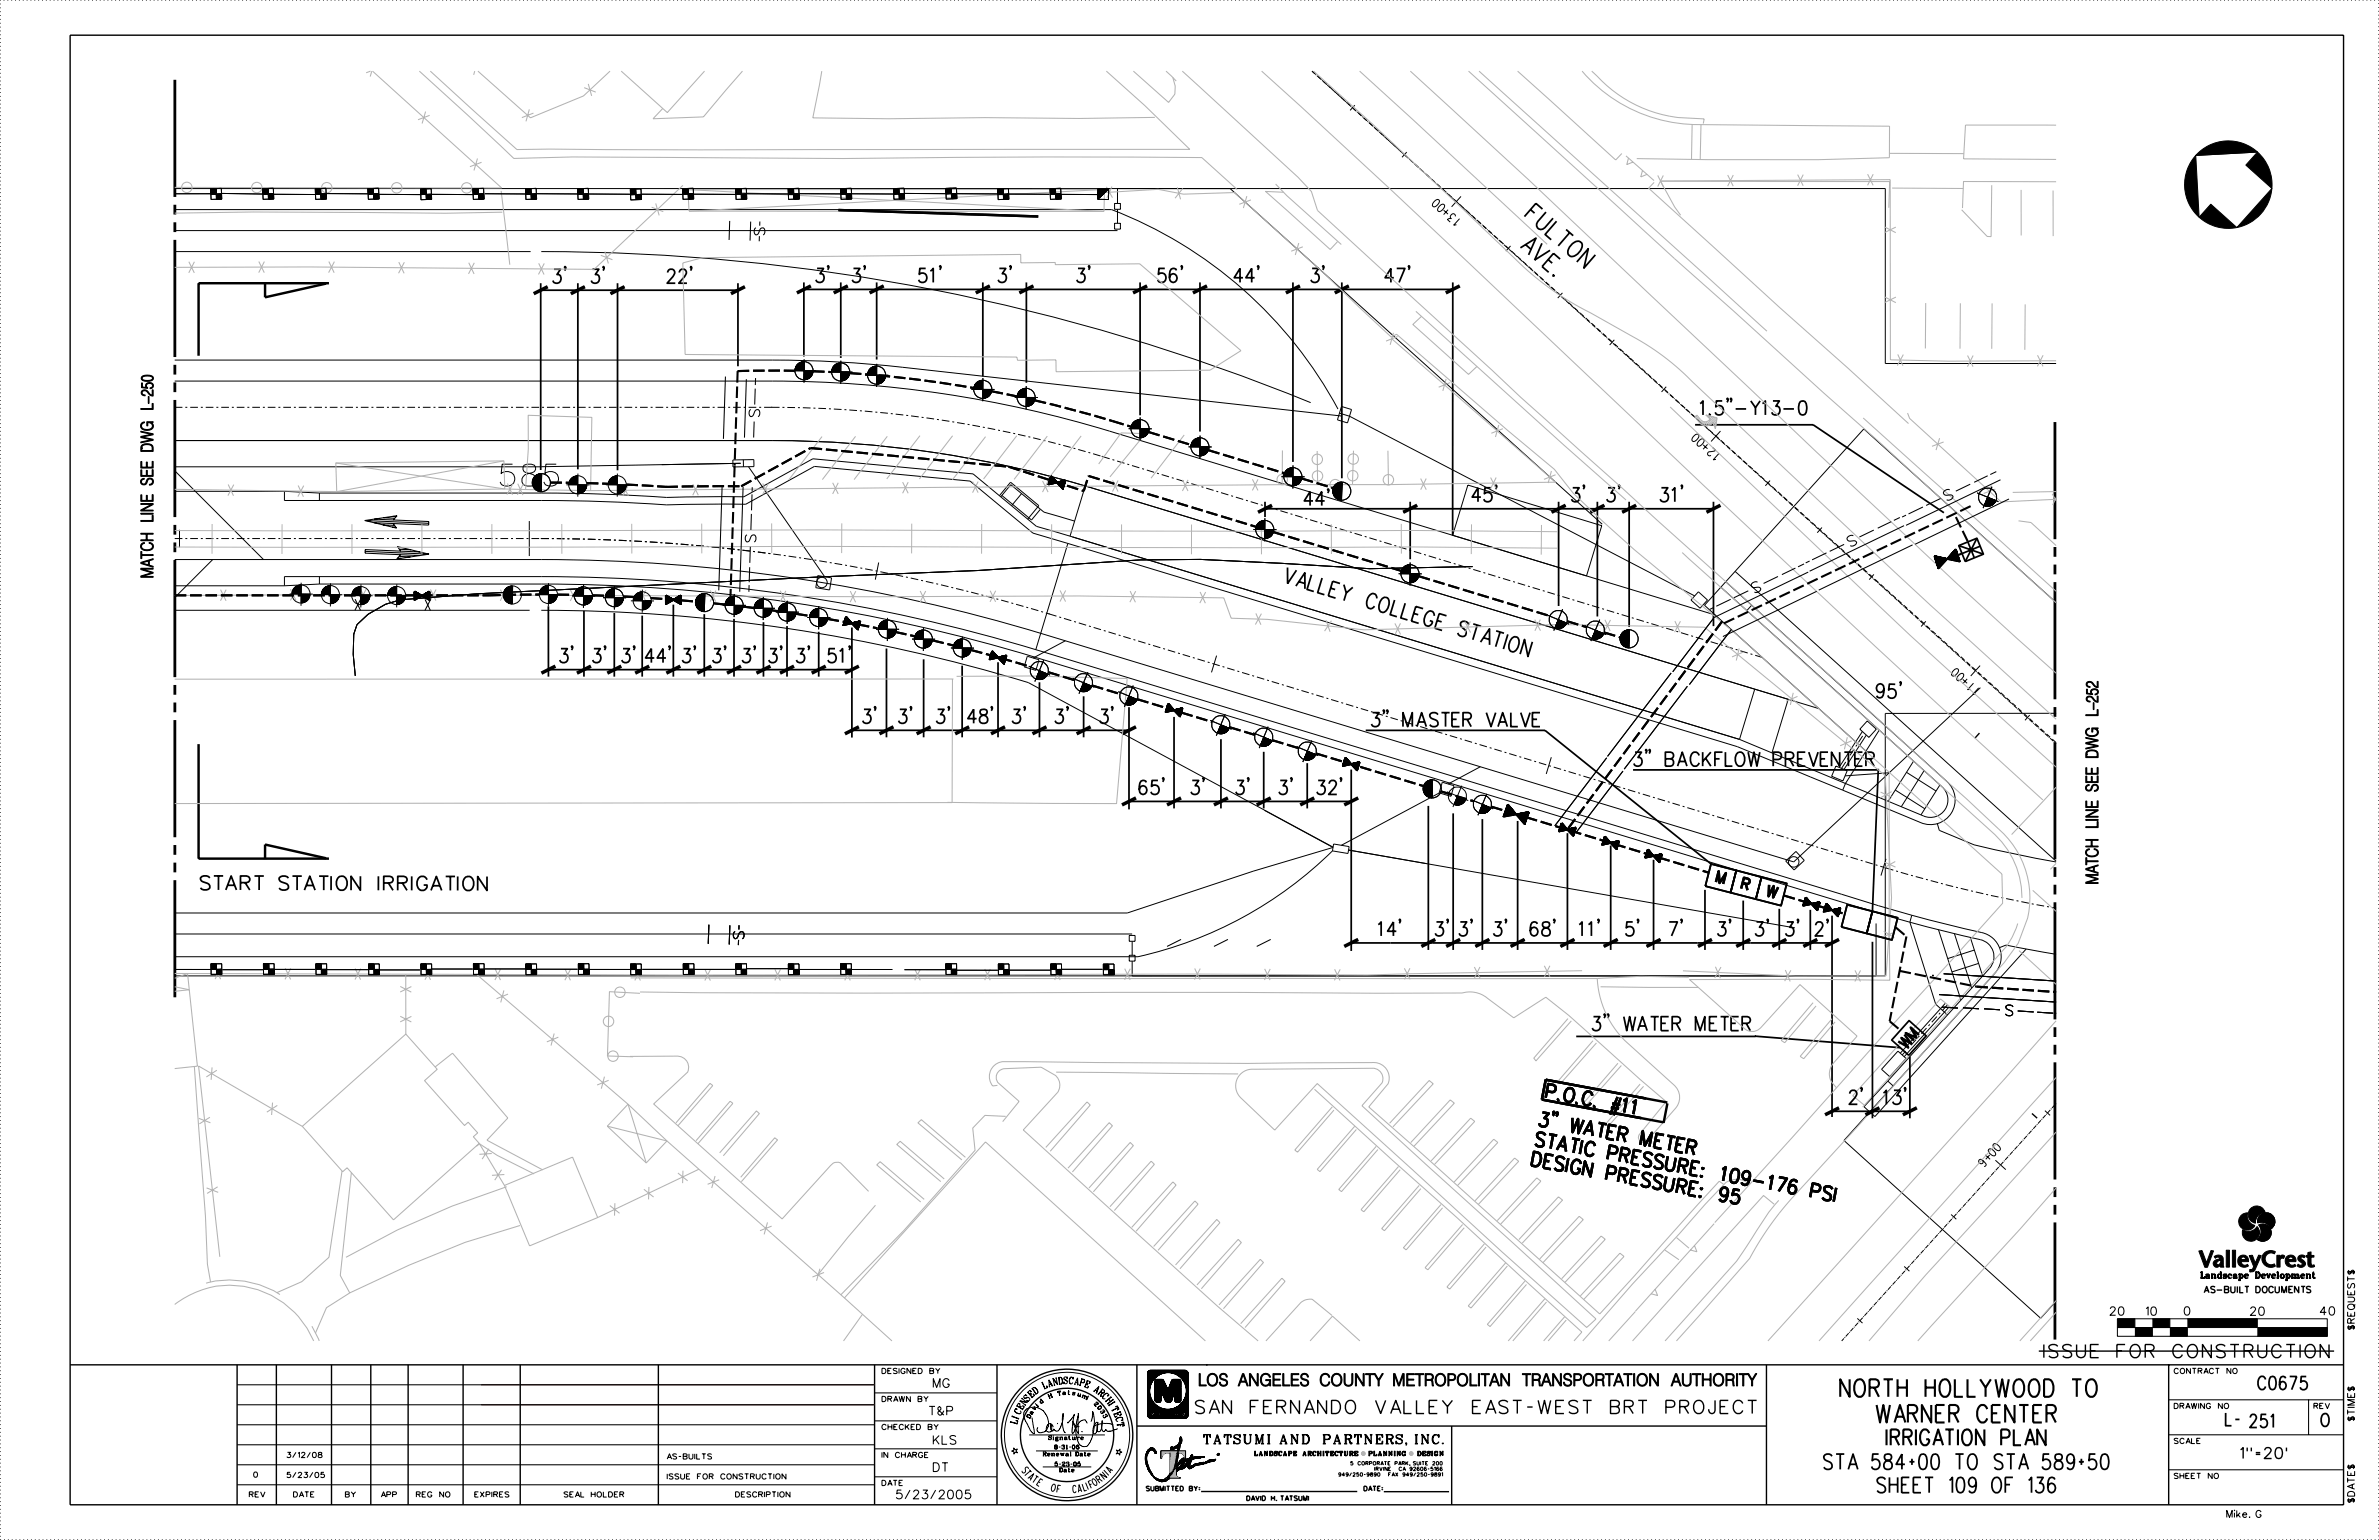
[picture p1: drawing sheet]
<svg xmlns="http://www.w3.org/2000/svg" width="864mm" height="559mm" viewBox="0 0 864 559" stroke-linecap="round" stroke-linejoin="round" font-family="sans-serif">
<defs><g id="words">
<text font-size="7.9" x="181.5" y="176.4">585</text>
<g font-size="6.3">
<text x="553.4" y="78.6" transform="rotate(41 553.4 78.6)">F ULT ON</text>
<text x="551.9" y="89.9" transform="rotate(41 551.9 89.9)">AVE.</text>
<text x="668" y="506.8">NORTH HOLLYWOOD TO</text>
<text x="681.2" y="516.2">WARNER CENTER</text>
</g>
<text font-size="5.7" x="684.8" y="524.4">IRRIGATION PLAN</text>
<g font-size="5.6">
<text x="465.8" y="211.2" transform="rotate(17 465.8 211.2)">VALLEY</text>
<text x="495.5" y="220.3" transform="rotate(17 495.5 220.3)">C OLLEGE</text>
<text x="528.9" y="230.4" transform="rotate(17 528.9 230.4)">S T AT ION</text>
<text x="662.1" y="533.2">STA 584+00 TO STA 589+50</text>
<text x="681.4" y="541.6">SHEET 109 OF 136</text>
</g>
<g font-size="5.1">
<text x="242.2" y="102.8">22’</text>
<text x="333.5" y="102.5">51’</text>
<text x="420.3" y="102.5">56’</text>
<text x="448" y="102.5">44’</text>
<text x="502.8" y="102.5">47’</text>
<text x="617.1" y="150.6">1.5&quot;-Y13-0</text>
<text x="473.5" y="183.5">44’</text>
<text x="534.4" y="182.1">45’</text>
<text x="602.7" y="182.1">31’</text>
<text x="234.3" y="240.4">44’3’</text>
<text x="300.6" y="240.4">51’</text>
<text x="681" y="253.2" transform="rotate(2 681 253.2)">9</text>
<text x="351.3" y="262.5">48’ 3’</text>
<text x="497.9" y="263.7">3&quot; MASTER VALVE</text>
<text x="593.1" y="278">3&quot; BACKFLOW PREVENTER</text>
<text x="413.6" y="288.3">65’</text>
<text x="478.1" y="288.3">32’</text>
<text x="72.8" y="322.9">S ART S ATO</text>
<text x="77.6" y="322.9">T</text>
<text x="106.2" y="323">T</text>
<text x="120.2" y="323">IN I</text>
<text x="139.3" y="323.1">RRIATON</text>
<text x="151.4" y="323.1">G</text>
<text x="166.1" y="323.1">I</text>
<text x="500.3" y="339.6">14’</text>
<text x="555.5" y="339.6">68’</text>
<text x="573.2" y="339.6">11’</text>
<text x="578" y="374">3&quot; WATER METER</text>
<text x="561.1" y="398.3" transform="rotate(11 561.1 398.3)">P</text>
<text x="567.5" y="399.5" transform="rotate(11 567.5 399.5)">O .C .</text>
<text x="683.7" y="400.7">13’</text>
<text x="584.6" y="402.7" transform="rotate(11 584.6 402.7)"># 11</text>
<text x="558.6" y="408.5" transform="rotate(11 558.6 408.5)">3 &quot;</text>
<text x="569.8" y="410.6" transform="rotate(11 569.8 410.6)">WA TE R</text>
<text x="557.3" y="415.7" transform="rotate(11 557.3 415.7)">S TA TIC</text>
<text x="595.4" y="415.4" transform="rotate(11 595.4 415.4)">ME TE R</text>
<text x="555.9" y="422.9" transform="rotate(11 555.9 422.9)">DE S IGN</text>
<text x="583.5" y="420.6" transform="rotate(11 583.5 420.6)">P R E S S U R E :</text>
<text x="582.9" y="428" transform="rotate(11 582.9 428)">P R E S S U R E :</text>
<text x="624.4" y="428.3" transform="rotate(11 624.4 428.3)">10</text>
<text x="631.9" y="429.7" transform="rotate(11 631.9 429.7)">9 ---</text>
<text x="631.9" y="429.7" transform="rotate(11 631.9 429.7)">9</text>
<text x="641.5" y="431.5" transform="rotate(11 641.5 431.5)">17</text>
<text x="623.9" y="435.7" transform="rotate(11 623.9 435.7)">9</text>
<text x="628.1" y="436.4" transform="rotate(11 628.1 436.4)">5</text>
<text x="649" y="432.9" transform="rotate(11 649 432.9)">6</text>
<text x="657.1" y="434.4" transform="rotate(11 657.1 434.4)">P S I</text>
</g>
<g font-size="4.8">
<text x="741.9" y="492.6">ISSUE FOR CONSTRUCTION</text>
<text x="819.7" y="504.2">C0675</text>
<text x="434" y="512.9">SAN FERNANDO VALLEY EAST-WEST BRT PROJECT</text>
</g>
<text font-size="4.7" x="434.8" y="502.9">LOS ANGELES COUNTY METROPOLITAN TRANSPORTATION AUTHORITY</text>
<g font-size="4.6">
<text x="807.9" y="517.3">L- 251</text>
<text x="842.6" y="517.6">O</text>
</g>
<g font-size="4.1">
<text x="622.9" y="320.1" transform="rotate(14 622.9 320.1)">M</text>
<text x="632.1" y="322.4" transform="rotate(14 632.1 322.4)">R</text>
<text x="641.2" y="325" transform="rotate(14 641.2 325)">W</text>
<text x="692.1" y="380.6" transform="rotate(-48 692.1 380.6)">WM</text>
</g>
<text font-size="4" x="813.3" y="529.2">1&quot;=20’</text>
<g font-size="3.9">
<text x="277.6" y="85.3" transform="rotate(-88 277.6 85.3)">S</text>
<text x="275.8" y="151.3" transform="rotate(-88 275.8 151.3)">S</text>
<text x="707.5" y="177.2" transform="rotate(154 707.5 177.2)">S</text>
<text x="274.4" y="196.7" transform="rotate(-88 274.4 196.7)">S</text>
<text x="672.5" y="193.9" transform="rotate(154 672.5 193.9)">S</text>
<text x="637.8" y="210.7" transform="rotate(154 637.8 210.7)">S</text>
<text x="270" y="340.7" transform="rotate(-88 270 340.7)">S</text>
<text x="728" y="368.5" transform="rotate(4 728 368.5)">S</text>
</g>
<text font-size="3.3" x="437" y="523.9">TATSUMI AND PARTNERS, INC.</text>
<g font-size="3.2">
<text x="522.9" y="73.1" transform="rotate(-138 522.9 73.1)">0</text>
<text x="528.6" y="78.2" transform="rotate(-138 528.6 78.2)">3 + 0</text>
<text x="530.5" y="79.9" transform="rotate(-138 530.5 79.9)">1</text>
<text x="617.1" y="158.3" transform="rotate(-138 617.1 158.3)">0</text>
<text x="622.8" y="163.4" transform="rotate(-138 622.8 163.4)">2 + 0</text>
<text x="624.7" y="165.1" transform="rotate(-138 624.7 165.1)">1</text>
<text x="711.4" y="243.4" transform="rotate(-138 711.4 243.4)">0</text>
<text x="717" y="248.5" transform="rotate(-138 717 248.5)">1 + 0</text>
<text x="718.9" y="250.2" transform="rotate(-138 718.9 250.2)">1</text>
<text x="725.4" y="417.9" transform="rotate(-48 725.4 417.9)">0</text>
<text x="720.3" y="423.6" transform="rotate(-48 720.3 423.6)">9 + 0</text>
<text x="338.8" y="503.4">MG</text>
<text x="337.3" y="513.5">T&amp;P</text>
<text x="338.8" y="524.1">KLS</text>
<text x="338.8" y="534">DT</text>
<text x="325.4" y="543.9">5/23/2005</text>
</g>
<g font-size="3">
<text x="766" y="477.2">20</text>
<text x="779.1" y="477.3">10</text>
<text x="792.9" y="477.2">0</text>
<text x="816.9" y="477.3">20</text>
<text x="842.3" y="477.2">40</text>
</g>
<g font-size="2.5">
<text x="854.7" y="482.4" transform="rotate(-90 854.7 482.4)">$REQUEST$</text>
<text x="380.8" y="503.3" transform="rotate(-18 380.8 503.3)">A</text>
<text x="382.5" y="502.7" transform="rotate(-12 382.5 502.7)">N</text>
<text x="384.4" y="502.3" transform="rotate(-6 384.4 502.3)">D</text>
<text x="386.2" y="502.1" transform="rotate(-1 386.2 502.1)">S</text>
<text x="388.1" y="502.1" transform="rotate(6 388.1 502.1)">C</text>
<text x="391.8" y="502.6" transform="rotate(17 391.8 502.6)">P</text>
<text x="393.6" y="503.2" transform="rotate(22 393.6 503.2)">E</text>
<text x="373.2" y="508.6" transform="rotate(-47 373.2 508.6)">S</text>
<text x="374.5" y="507.2" transform="rotate(-41 374.5 507.2)">E</text>
<text x="375.9" y="506" transform="rotate(-35 375.9 506)">D</text>
<text x="379.1" y="504" transform="rotate(-24 379.1 504)">L</text>
<text x="396.9" y="504.7" transform="rotate(34 396.9 504.7)">A</text>
<text x="398.5" y="505.8" transform="rotate(39 398.5 505.8)">R</text>
<text x="399.9" y="507" transform="rotate(45 399.9 507)">C</text>
<text x="401.2" y="508.3" transform="rotate(51 401.2 508.3)">H</text>
<text x="402.4" y="509.7" transform="rotate(57 402.4 509.7)">I</text>
<text x="854.7" y="509.8" transform="rotate(-90 854.7 509.8)">ME$</text>
<text x="370.3" y="513.3" transform="rotate(-64 370.3 513.3)">C</text>
<text x="371.1" y="511.7" transform="rotate(-58 371.1 511.7)">E</text>
<text x="372.1" y="510.1" transform="rotate(-52 372.1 510.1)">N</text>
<text x="403.4" y="511.3" transform="rotate(63 403.4 511.3)">T</text>
<text x="404.3" y="513" transform="rotate(68 404.3 513)">E</text>
<text x="405" y="514.7" transform="rotate(74 405 514.7)">C</text>
<text x="854.7" y="515.5" transform="rotate(-90 854.7 515.5)">$TI</text>
<text x="369.2" y="516.9" transform="rotate(-75 369.2 516.9)">L</text>
<text x="405.5" y="516.5" transform="rotate(80 405.5 516.5)">T</text>
<text x="854.7" y="545.2" transform="rotate(-90 854.7 545.2)">$DATE$</text>
<text x="808.3" y="550.6">Mike. G</text>
</g>
<g font-size="2.3">
<text x="798.6" y="463.8">Landscape Development</text>
<text x="800.2" y="469.1">AS-BUILT DOCUMENTS</text>
</g>
<g font-size="1.9">
<text x="320.2" y="498.4">DESIGNED BY</text>
<text x="789.3" y="498.4">CONTRACT NO</text>
<text x="320.2" y="508.6">DRAWN BY</text>
<text x="789.3" y="511.1">DRAWING NO</text>
<text x="840" y="511.1">REV</text>
<text x="320.2" y="518.7">CHECKED BY</text>
<text x="789.3" y="523.8">SCALE</text>
<text x="104.2" y="528.9">3/12/08</text>
<text x="242.2" y="529.4">AS-BUILTS</text>
<text x="320.2" y="528.9">IN CHARGE</text>
<text x="92.1" y="536">0</text>
<text x="104.2" y="536.2">5/23/05</text>
<text x="242.2" y="536.7">ISSUE FOR CONSTRUCTION</text>
<text x="320.2" y="539.1">DATE</text>
<text x="789.3" y="536.5">SHEET NO</text>
<text x="90.5" y="543.2">REV</text>
<text x="106.6" y="543.2">DATE</text>
<text x="125.4" y="543.2">BY</text>
<text x="138.4" y="543.2">APP</text>
<text x="151.1" y="543.2">REG NO</text>
<text x="172.4" y="543.2">EXPIRES</text>
<text x="204.8" y="543.2">SEAL HOLDER</text>
<text x="267" y="543.2">DESCRIPTION</text>
</g>
<g font-size="1.7">
<text x="416.1" y="541">SUBMITTED BY:</text>
<text x="452.6" y="544.5">DAVID H. TATSUMI</text>
<text x="495.1" y="541">DATE:</text>
</g>
<g font-size="1.5">
<text x="378" y="509.4" transform="rotate(-37 378 509.4)">d</text>
<text x="380.9" y="507.5" transform="rotate(-23 380.9 507.5)">H</text>
<text x="384.1" y="506.4" transform="rotate(-10 384.1 506.4)">T</text>
<text x="385.8" y="506.1" transform="rotate(-3 385.8 506.1)">a</text>
<text x="389.3" y="506.1" transform="rotate(11 389.3 506.1)">s</text>
<text x="391" y="506.5" transform="rotate(17 391 506.5)">u</text>
<text x="392.6" y="507" transform="rotate(24 392.6 507)">m</text>
<text x="397.1" y="509.7" transform="rotate(44 397.1 509.7)">2</text>
<text x="373.8" y="514.8" transform="rotate(-63 373.8 514.8)">D</text>
<text x="374.6" y="513.3" transform="rotate(-57 374.6 513.3)">a</text>
<text x="375.6" y="511.9" transform="rotate(-50 375.6 511.9)">v</text>
<text x="376.7" y="510.5" transform="rotate(-43 376.7 510.5)">i</text>
<text x="398.3" y="510.9" transform="rotate(51 398.3 510.9)">0</text>
<text x="399.4" y="512.2" transform="rotate(58 399.4 512.2)">3</text>
<text x="400.3" y="513.7" transform="rotate(64 400.3 513.7)">3</text>
<text x="380.7" y="522.4">Signature</text>
<text x="382.8" y="525.8">8-31-06</text>
<text x="378.6" y="528.3">Renewal Date</text>
<text x="382.9" y="532">5-23-05</text>
<text x="497" y="528.2">PLANNING</text>
<text x="513.4" y="528.2">DESIGN</text>
<text x="384.5" y="534.1">Date</text>
</g>
<text font-size="1.5" fill="#b3b3b3" x="455.4" y="528.2">LANDSCAPE ARCHITECTURE</text>
<g font-size="1.3">
<text x="490.3" y="531.6">5 CORPORATE PARK, SUITE 200</text>
<text x="499" y="533.6">IRVINE</text>
<text x="508.4" y="533.6">CA 92606-5166</text>
<text x="486" y="535.7">949/250-9890</text>
<text x="502.9" y="535.7">FAX 949/250-9891</text>
</g>
</g></defs>
<g fill="none" stroke="#000" stroke-width=".63" stroke-linecap="butt">
<path d="M201.1 97.7h2.3l-1.2 1.9a1.59 1.59 0 0 1 1.5 1.8 1.59 1.59 0 0 1-1.9 1.4l-.7-.3-.4-.7M205.4 97l-.3 .2-.2-.2 .2-.3a1.01 1.01 0 0 1-.2 1.5M215.1 97.7h2.3l-1.3 1.9a1.59 1.59 0 0 1 1.5 1.8 1.59 1.59 0 0 1-1.9 1.4l-.6-.3-.5-.7M219.3 97l-.2 .2-.2-.2 .2-.3a1.01 1.01 0 0 1-.2 1.5M251.1 97l-.2 .2-.3-.2 .3-.3a1.01 1.01 0 0 1-.3 1.5M296.6 97.4h2.3l-1.2 1.9a1.59 1.59 0 0 1 1.5 1.8 1.59 1.59 0 0 1-2 1.4l-.6-.3-.4-.7M300.8 96.7l-.2 .2-.2-.2 .2-.3a1.01 1.01 0 0 1-.2 1.5M309.8 97.4h2.3l-1.2 1.9a1.59 1.59 0 0 1 1.5 1.8 1.59 1.59 0 0 1-1.9 1.4l-.7-.3-.4-.7M314.1 96.7l-.3 .2-.2-.2 .2-.3a1.01 1.01 0 0 1-.2 1.5M341.5 96.7l-.2 .2-.2-.2 .2-.3a1.01 1.01 0 0 1-.2 1.5M362.8 97.4h2.3l-1.3 1.9a1.59 1.59 0 0 1 1.5 1.8 1.59 1.59 0 0 1-1.9 1.4l-.6-.3-.4-.7M367 96.7l-.2 .2-.2-.2 .2-.3a1.01 1.01 0 0 1-.2 1.5"/>
<path d="M391.3 97.4h2.3l-1.2 1.9a1.59 1.59 0 0 1 1.5 1.8 1.59 1.59 0 0 1-1.9 1.4l-.7-.3-.4-.7M395.6 96.7l-.3 .2-.2-.2 .2-.3a1.01 1.01 0 0 1-.2 1.5M429.2 96.7l-.2 .2-.2-.2 .2-.3a1.01 1.01 0 0 1-.2 1.5M456.9 96.7l-.2 .2-.2-.2 .2-.3a1.01 1.01 0 0 1-.2 1.5M476.3 97.4h2.3l-1.2 1.9a1.59 1.59 0 0 1 1.5 1.8 1.59 1.59 0 0 1-1.9 1.4l-.7-.3-.4-.7M480.5 96.7l-.2 .2-.2-.2 .2-.3a1.01 1.01 0 0 1-.2 1.5M511.7 96.7l-.2 .2-.2-.2 .2-.3a1.01 1.01 0 0 1-.2 1.5M196.3 105.3h71.7M196.3 102.8v67.7M209.8 102.8v67.5M224.2 102.8v67.8M267.9 102.8v30.1"/>
<path d="M291.8 105h235.6M291.8 102.5v26.9M305.2 102.5v27.4M318.2 102.5v28M356.8 102.5v34.1M372.6 102.5v36.4M413.9 102.5v48.2M435.6 102.5v54.1M469.3 102.5v65.1M487.1 102.5v71M527.4 102.5l-.1 91.7M615.3 154.1h42.9l47.5 32"/>
<path d="M627.3 144.8l-.2 .2-.2-.2 .2-.3a1.01 1.01 0 0 1-.2 1.5M628.6 144.8l-.2 .2-.2-.2 .2-.3a1.01 1.01 0 0 1-.2 1.5M380.6 175.7v.1M380.7 175.7v.1M380.7 175.6l.1 .1M380.7 175.5l.2 .2M380.8 175.3l.2 .4M380.8 175.2l.2 .5M380.8 175.1l.3 .6M380.9 175l.3 .6M380.9 174.8l.4 .8M380.9 174.7l.5 .9"/>
<path d="M381 174.6l.5 1M381 174.5l.6 1.1M381.1 174.3l.6 1.2M381.1 174.2l.7 1.3M381.1 174.1l.8 1.4M381.2 174l.8 1.5M381.2 173.8l.9 1.7M381.2 173.7l1 1.7M381.3 173.6l.9 1.8M381.3 173.5l1 1.9M381.4 173.4l1 2M381.4 173.2l1.1 2.2"/>
<path d="M381.4 173.1l1.2 2.2M381.5 173l1.2 2.3M381.5 172.9l1.3 2.4M381.5 172.8l1.4 2.5M381.5 172.8l2.2 2.3-3.1 .7zM381.6 172.9l1.4 2.4M381.9 173.2l1.2 2M382.1 173.4l1.1 1.8M382.4 173.7l.9 1.5M382.6 174l.7 1.2M382.9 174.2l.5 1M383.1 174.5l.4 .6"/>
<path d="M383.3 174.8l.3 .3M383.6 175v.1M383.7 175.1l-3.1 .7M383.7 175.1l3.1-.8-1 3.1zM383.7 175.1l3-.7-.9 3zM383.7 175.1l-2.1-2.4-1 3.1M383.8 175.1h-.1M383.9 175.1h-.2M384.3 175l-.6 .2M384.6 174.9l-.8 .3M385 174.8l-1.1 .5M385.3 174.7l-1.4 .7"/>
<path d="M385.7 174.6l-1.7 .8M385.7 177.3h.1M385.9 177.1l-.2 .1M385.9 177l-.3 .2M386 176.7l-.5 .4 .5-.2M386.1 176.6l-.7 .3M386.1 174.6l-2 .9M386.1 176.5l-.7 .4M386.2 176.2l-.9 .6 .8-.4M386.2 176.1l-1 .6M386.2 176l-1.1 .6M386.3 175.9l-1.3 .6"/>
<path d="M386.3 175.7l-1.3 .8M386.4 175.6l-1.5 .8M386.4 175.5l-1.6 .8M386.4 175.4l-1.6 .9M386.5 175.3l-1.8 .9M386.5 175.1l-1.9 1M386.6 175l-2 1.1M386.6 174.9l-2.1 1.1M386.6 174.8l-2.2 1.1M386.7 174.6l-2.3 1.3M386.7 174.5l-2.4 1.3M386.7 174.4l-2.5 1.2 2.2-1.1"/>
<path d="M386.7 174.4l-2.4 1.3M482.3 177.7l-.2 .2-.2-.2 .2-.3a1.01 1.01 0 0 1-.2 1.5M543.3 176.3l-.2 .2-.2-.2 .2-.3a1.01 1.01 0 0 1-.2 1.5M570.9 177h2.3l-1.2 1.9a1.59 1.59 0 0 1 1.5 1.8 1.59 1.59 0 0 1-1.9 1.4l-.7-.3-.4-.7M575.2 176.3l-.3 .2-.2-.2 .2-.3a1.01 1.01 0 0 1-.2 1.5M583.7 177h2.4l-1.3 1.9a1.59 1.59 0 0 1 1.5 1.8 1.59 1.59 0 0 1-1.9 1.4l-.7-.3-.4-.7M588 176.3l-.3 .2-.2-.2 .2-.3a1.01 1.01 0 0 1-.2 1.5M610.7 176.3l-.2 .2-.2-.2 .2-.3a1.01 1.01 0 0 1-.2 1.5M459.2 184.6h162.8M459.2 182.1v5.5M511.9 182.1v20.8M565.8 182.1v37.8"/>
<path d="M579.9 182.1v41.6M591.4 182.1v45.4M622 182.1v45.1M709.5 199.9l-1.7 3.1M709.7 199.6l-1.8 3.4M710 199.4l-2 3.7M710 199.3l1.4 4.5-4.5-1zM710 199.3l-1.9 3.8M710 199.4l-1.8 3.7M710.1 199.5l-1.9 3.6M710.1 199.7l-1.8 3.4M710.2 199.8l-1.8 3.3"/>
<path d="M710.2 199.9l-1.7 3.3M711.1 198l6.5-2.7 2.4 5.8-6.6 2.7zM711.1 198l8.9 3.1M714.3 196.6l2.4 5.8M717.6 195.3l-4.2 8.5M718.8 198.2l-6.6 2.7M150.5 214.6l2.7 1.6-2.7 1.5zM150.5 214.6l2 2M150.5 214.7l1.9 1.9M150.5 214.8l1.8 1.9M150.5 215l1.7 1.7M150.5 215.1l1.7 1.7"/>
<path d="M150.5 215.2l1.6 1.6M150.5 215.3l1.5 1.6M150.5 215.5l1.4 1.4M150.5 215.6l1.3 1.4M150.5 215.7l1.3 1.3M150.5 215.9l1.2 1.2M150.5 216l1.1 1.1M150.5 216.1l1 1.1-1-1M150.5 216.4l.8 .9M150.5 216.5l.8 .8M150.5 216.6l.7 .7M150.5 216.8l.6 .6"/>
<path d="M150.5 216.9l.5 .5M150.5 217l.4 .5M150.5 217.2l.4 .3M150.5 217.3l.3 .3M150.5 217.4l.2 .2-.2-.1M150.5 217.6v.1M150.6 214.7l2 1.9M150.9 214.9l1.8 1.6M151.2 215.1l1.5 1.4M151.5 215.2l1.3 1.2M151.8 215.4l1.1 1M152.2 215.6l.8 .7"/>
<path d="M152.5 215.8l.6 .4-.1-.1M152.8 216l.3 .2M153.1 216.2h.1M153.2 216.2l2.7-1.6v3.2M153.2 216.2l-2.7 1.6M153.2 216.2l2.7 1.6M153.2 216.2l2.7-1.6v3.1zM153.2 216.2l-2.7-1.6v3.2M153.3 216.2h-.1M153.6 216l-.4 .2M153.9 215.8l-.6 .5M154.2 215.6l-.8 .7"/>
<path d="M154.5 215.5l-1 .9M154.8 215.3l-1.2 1.1M155.1 215.1l-1.5 1.4M155.4 214.9l-1.7 1.6M155.8 214.7l-2 1.9M155.9 217.5l-.1 .2M155.9 217.4l-.2 .2M155.9 217.3l-.3 .3M155.9 217.1l-.4 .4M155.9 217l-.5 .5M155.9 216.9l-.5 .5M155.9 216.8l-.6 .6"/>
<path d="M155.9 216.6l-.7 .7M155.9 216.5l-.8 .8M155.9 216.4l-.9 .8M155.9 216.2l-1 1M155.9 216.1l-1 1.1M155.9 216l-1.1 1.1M155.9 215.8l-1.2 1.3M155.9 215.7l-1.3 1.3M155.9 215.6l-1.4 1.4M155.9 215.5l-1.4 1.4M155.9 215.3l-1.5 1.6M155.9 215.2l-1.6 1.6"/>
<path d="M155.9 215.1l-1.7 1.7M155.9 214.9l-1.8 1.8M155.9 214.8l-1.9 1.9M155.9 214.7l-1.9 1.9M155.9 214.6l-2 2M199.1 220v25.5M241.7 216.1l2.7 1.6-2.7 1.5zM241.7 216.1l2.1 1.9M241.7 216.1l2 2M241.7 216.2l1.9 1.9M241.7 216.4l1.8 1.8M241.7 216.5l1.7 1.7"/>
<path d="M241.7 216.6l1.7 1.7M241.7 216.7l1.6 1.6M241.7 216.9l1.5 1.5M241.7 217l1.4 1.4M241.7 217.1l1.3 1.4M241.7 217.3l1.3 1.2M241.7 217.4l1.2 1.2M241.7 217.5l1.1 1.1M241.7 217.6l1 1M241.7 217.8l.9 .9M241.7 217.9l.8 .8M241.7 218l.8 .8"/>
<path d="M241.7 218.2l.7 .6M241.7 218.3l.6 .6M241.7 218.4l.5 .5M241.7 218.6l.4 .4M241.7 218.7l.4 .3M241.7 218.8l.3 .3M241.7 218.9l.2 .2M241.7 219l.2 .1M241.7 219.1l.1 .1M242 216.2l1.9 1.8M242.3 216.4l1.6 1.5M242.6 216.6l1.4 1.3"/>
<path d="M242.9 216.8l1.2 1.1M243.2 217l1 .8M243.6 217.2l.7 .6M243.9 217.3l.4 .4M244.2 217.5l.2 .2M244.4 219.4v26.1M244.4 217.7l-2.7 1.5v-3.2l2.8 1.7M244.4 217.7l2.8-1.7v3.2zM244.5 217.7l2.7-1.6-.1 3.1zM244.7 217.6l-.2 .1M245 217.4l-.5 .3M245.3 217.2l-.7 .6"/>
<path d="M245.6 217l-.9 .8M245.9 216.8l-1.1 1.1M246.2 216.6l-1.4 1.3M246.5 216.5l-1.6 1.4M246.8 216.3l-1.8 1.7M247.1 219.1v.1M247.2 218.8l-.2 .3 .2-.2M247.2 218.7l-.4 .3M247.2 218.5l-.5 .5M247.2 218.4l-.6 .5M247.2 218.3l-.6 .6M247.2 218.1l-.7 .7"/>
<path d="M247.2 218l-.8 .8M247.2 217.9l-.9 .8M247.2 217.8l-1 .9M247.2 217.6l-1 1M247.2 217.5l-1.1 1.1M247.2 217.4l-1.2 1.1M247.2 216.1l-2.1 1.9M247.2 217.2l-1.3 1.3M247.2 217.1l-1.4 1.4M247.2 217l-1.5 1.4M247.2 216.9l-1.5 1.5M247.2 216.7l-1.6 1.6"/>
<path d="M247.2 216.6l-1.7 1.7M247.2 216.5l-1.8 1.7M247.2 216.3l-1.9 1.9M247.2 216.2l-1.9 1.9M247.2 216.1l-2 2M702.2 201.8l4.6 1-3.1 3.5zM702.2 201.8l3.8 1.9M702.2 201.9l3.7 1.9M702.3 201.8l3.8 1.9M702.3 202.1l3.6 1.8M702.3 202.2l3.5 1.7M702.4 202.3l3.3 1.7"/>
<path d="M702.4 202.4l3.3 1.7M702.4 202.5l3.2 1.7M702.5 202.7l3 1.5M702.5 202.8l3 1.5M702.6 202.9l2.8 1.5M702.6 203l2.7 1.5-2.6-1.3M702.6 201.9l3.5 1.7-3.1-1.6M702.7 203.3l2.5 1.3M702.7 203.4l2.5 1.2M702.8 203.5l2.2 1.3-2.2-1.2M702.9 203.8l2.1 1.1M702.9 203.9l2 1"/>
<path d="M702.9 204l1.9 1M703 204.1l1.8 1M703 204.3l1.7 .8M703.1 204.4l1.6 .8M703.1 204.5l1.5 .8M703.1 204.6l1.4 .7M703.2 204.8l1.3 .6M703.2 204.9l1.2 .6M703.3 205l1 .5M703.3 205.1l.9 .6-.9-.5M703.3 202.1l2.9 1.4M703.4 205.4l.7 .4"/>
<path d="M703.4 205.5l.7 .3M703.5 205.6l.5 .3M703.5 205.7l.5 .3M703.5 205.9l.4 .1M703.6 206l.2 .1M703.6 206.1l.2 .1M703.7 202.1l2.6 1.3M704 202.2l2.4 1.1-2-1M704.8 202.4l1.7 .8M705.1 202.5l1.5 .6M705.5 202.5l1.1 .6M705.8 202.6l.9 .4"/>
<path d="M706.2 202.7l.6 .2M706.5 202.8l.3 .1M706.8 202.8v.1M706.8 202.8l3.2-3.6 1.4 4.6M706.8 202.8l-3.1 3.5M706.8 202.8l4.6 1M706.9 202.8l-4.7-1.1 1.5 4.6M707.1 202.6l-.2 .2M707.3 202.4l-.3 .4M707.5 202.1l-.5 .8M707.8 201.8l-.7 1.1M708 201.5l-.8 1.4"/>
<path d="M708.3 201.3l-1 1.6M708.5 201l-1.1 1.9M708.8 200.7l-1.3 2.3M709 200.5l-1.4 2.5M709.2 200.2l-1.5 2.8M710.2 200l-1.6 3.2M710.3 200.1l-1.6 3.1M710.3 200.3l-1.5 2.9M710.4 200.4l-1.5 2.8M710.4 200.5l-1.4 2.8M710.4 200.6l-1.3 2.7M710.5 200.8l-1.3 2.5"/>
<path d="M710.5 200.9l-1.2 2.4M710.5 201l-1.1 2.3M710.6 201.1l-1.2 2.3M710.6 201.2l-1.1 2.2M710.7 201.4l-1.1 2M710.7 201.5l-1 1.9M710.7 201.6l-.9 1.8M710.8 201.7l-.9 1.7M710.8 201.9l-.8 1.6M710.9 202l-.7 1.5 .7-1.4M710.9 202.2l-.5 1.3 .6-1.2M711 202.5l-.5 1.1"/>
<path d="M711.1 202.6l-.5 1M711.1 202.7l-.5 .9M711.1 202.8l-.4 .8M711.2 203l-.4 .6M711.2 203.1l-.3 .6M711.3 203.2l-.3 .5M711.3 203.3l-.2 .4M711.3 203.5l-.1 .2M711.4 203.6v.2M203.6 235.4h2.4l-1.3 1.9a1.59 1.59 0 0 1 1.5 1.8 1.59 1.59 0 0 1-1.9 1.3l-.7-.2-.4-.7M207.9 234.6l-.3 .3-.2-.3 .2-.2a1.01 1.01 0 0 1-.2 1.4M212 221.7v23.8"/>
<path d="M215.6 235.4h2.3l-1.3 1.9a1.59 1.59 0 0 1 1.6 1.8 1.59 1.59 0 0 1-2 1.3l-.6-.2-.4-.7M219.8 234.6l-.2 .3-.2-.3 .2-.2a1.01 1.01 0 0 1-.2 1.4M223 222.4v23.1M226.2 235.4h2.3l-1.3 1.9a1.59 1.59 0 0 1 1.5 1.8 1.59 1.59 0 0 1-1.9 1.3l-.6-.2-.5-.7M230.4 234.6l-.2 .3-.2-.3 .2-.2a1.01 1.01 0 0 1-.2 1.4M233.1 223.4v22.1M243.2 234.6l-.2 .3-.2-.3 .2-.2a1.01 1.01 0 0 1-.2 1.4M252.4 234.6l-.2 .3-.2-.3 .2-.2a1.01 1.01 0 0 1-.2 1.4M255.7 222.8v22.7M259.2 235.4h2.3l-1.3 1.9a1.59 1.59 0 0 1 1.5 1.8 1.59 1.59 0 0 1-1.9 1.3l-.6-.2-.5-.7M263.4 234.6l-.2 .3-.2-.3 .2-.2a1.01 1.01 0 0 1-.2 1.4M266.5 224.6v20.9"/>
<path d="M269.9 235.4h2.3l-1.2 1.9a1.59 1.59 0 0 1 1.5 1.8 1.59 1.59 0 0 1-2 1.3l-.6-.2-.4-.7M274.1 234.6l-.2 .3-.2-.3 .2-.2a1.01 1.01 0 0 1-.2 1.4M277.1 225.8v19.7M279.5 235.4h2.3l-1.2 1.9a1.59 1.59 0 0 1 1.5 1.8 1.59 1.59 0 0 1-2 1.3l-.6-.2-.4-.7M283.7 234.6l-.2 .3-.2-.3 .2-.2a1.01 1.01 0 0 1-.2 1.4M285.7 227.2v18.3M289.5 235.4h2.4l-1.3 1.9a1.59 1.59 0 0 1 1.5 1.8 1.59 1.59 0 0 1-1.9 1.3l-.7-.2-.4-.7M293.8 234.6l-.2 .3-.2-.3 .2-.2a1.01 1.01 0 0 1-.2 1.4M297.2 229.2v16.3M306.2 226.7v.1M306.2 226.7l.1 .1M306.3 226.6v.2"/>
<path d="M306.3 226.5l.1 .3M306.3 226.4l.2 .3M306.4 226.2l.2 .5M306.4 226.1l.3 .6M306.4 226l.4 .7M306.5 225.9l.4 .8M306.5 225.7l.5 .9M306.5 225.6l.6 1M306.6 225.5l.6 1.1M306.6 225.4l.7 1.2M306.7 225.3l.7 1.3M306.7 225.1l.7 1.4"/>
<path d="M306.7 225l.8 1.5M306.8 224.9l.8 1.6M306.8 224.8l.9 1.7M306.8 224.6l1 1.9M306.9 224.5l1 1.9M306.9 224.4l1.1 2M307 224.3l1.1 2.1M307 224.1l1.2 2.3M307 224l1.3 2.4M307.1 223.9l1.3 2.4M307.1 223.8l1.4 2.5M307.1 223.8l2.1 2.4-3 .6z"/>
<path d="M307.1 223.8l-.9 3M307.1 223.8l2.2 2.3M307.2 224l1.3 2.3M307.5 224.2l1.1 2.1M307.7 224.5l1 1.8M308 224.8l.8 1.4M308.2 225.1l.7 1.1M308.4 225.3l.6 .9M308.6 234.6l-.2 .3-.2-.3 .2-.2a1.01 1.01 0 0 1-.2 1.4M308.7 225.6l.4 .6M308.9 225.9l.3 .3M309.2 226.1v.1"/>
<path d="M309.2 226.1l3.1-.7-.9 3M309.2 226.1l-3 .7M309.2 226.1l2.2 2.3M309.2 226.2l3.1-.8-.9 3zM309.2 227.7v39.9M309.4 226.1l-.1 .1M309.6 226.1l-.3 .1M310 226l-.7 .2M310.3 225.9l-.9 .4M310.7 225.8l-1.3 .6M311 225.7l-1.5 .7M311.4 225.7l-1.8 .8"/>
<path d="M311.4 228.2l-.1 .1M311.5 228.1l-.3 .1M311.5 227.9l-.4 .3M311.6 227.8l-.5 .3M311.6 227.7l-.6 .3M311.6 227.6l-.7 .3M311.7 227.5l-.8 .4M311.7 227.3l-.9 .5M311.7 225.6l-2.1 1M311.8 227.2l-1.1 .5M311.8 227.1l-1.1 .6M311.8 227l-1.2 .6"/>
<path d="M311.9 226.8l-1.4 .7M311.9 226.7l-1.4 .8M312 226.6l-1.6 .8M312 226.5l-1.6 .8M312 226.4l-1.7 .9M312.1 226.2l-1.9 1M312.1 225.5l-2.4 1.2M312.1 226.1l-1.9 1M312.1 226l-2 1.1M312.2 225.9l-2.2 1.1M312.3 225.6l-2.3 1.3 2.2-1.2M312.3 225.5l-2.5 1.3"/>
<path d="M312.3 225.4l-2.5 1.3M321.8 235.3v32.2M335.3 239.2v28.3M359.3 239.2v.1M359.3 239l.1 .2M359.4 238.9l.1 .3M359.4 238.8l.2 .4M359.4 238.6l.3 .6M359.5 238.5l.3 .6M359.5 238.4l.4 .7M359.5 238.3l.5 .8M359.6 238.1l.5 1"/>
<path d="M359.6 238l.6 1.1M359.7 237.9l.6 1.1M359.7 237.8l.7 1.2M359.7 237.6l.8 1.4M359.8 237.5l.7 1.5M359.8 237.4l.8 1.6M359.8 237.3l.9 1.6M359.9 237.1l.9 1.8M359.9 237l1 1.9M360 236.9l1 2M360 236.8l1.1 2.1M360 236.7l1.2 2.1"/>
<path d="M360.1 236.5l1.2 2.3M360.1 236.4l1.3 2.4M360.1 236.3l1.4 2.5M360.1 236.3l2.2 2.3-3.1 .7zM360.2 236.3l1.4 2.5M360.2 236.2l2.1 2.4-3.1 .7zM360.4 236.6l1.2 2.1M360.6 236.8l1.1 1.9M360.9 237.1l.9 1.6M361.1 237.3l.8 1.4M361.4 237.6l.6 1.1M361.6 237.9l.5 .7"/>
<path d="M361.9 238.2l.4 .4M362.1 238.4l.1 .2M362.3 238.6l2.1 2.3M362.3 238.6l3.1-.7-1 3zM362.4 238.6h-.1M362.6 238.5l-.3 .1M362.9 238.5l-.5 .2M363.7 238.3l-1.2 .5 .8-.4M364 238.2l-1.4 .7M364.4 238.1l-1.8 .8M364.7 238l-2 1M364.7 239.9l-.8 .4"/>
<path d="M364.8 239.6l-.9 .7 .9-.5M364.9 239.5l-1.2 .6M364.9 239.4l-1.2 .6M365 239.1l-1.4 .9 1.3-.7M365 239l-1.5 .8M365 238.9l-1.6 .9M365.1 238l-2.3 1.1M365.1 238.8l-1.8 .9M365.1 238.7l-1.8 .9M365.2 238.5l-2 1.1M365.2 238.4l-2.1 1.1M365.2 238.3l-2.1 1.1"/>
<path d="M365.3 238.2l-2.3 1.2M365.3 238l-2.4 1.3M365.4 237.9l-2.5 1.3M365.4 237.9l-2.6 1.3M365.4 237.8l-1 3.1M365.4 237.8l-3.1 .8M199.1 243h110.1M313.6 257.4h2.3l-1.2 1.9a1.59 1.59 0 0 1 1.5 1.8 1.59 1.59 0 0 1-1.9 1.4l-.7-.3-.4-.7M317.9 256.7l-.3 .2-.2-.2 .2-.3a1.01 1.01 0 0 1-.2 1.5M326.6 257.4h2.4l-1.3 1.9a1.59 1.59 0 0 1 1.5 1.8 1.59 1.59 0 0 1-1.9 1.4l-.7-.3-.4-.7M330.9 256.7l-.2 .2-.3-.2 .3-.3a1.01 1.01 0 0 1-.3 1.5M340.4 257.4h2.3l-1.3 1.9a1.59 1.59 0 0 1 1.5 1.8 1.59 1.59 0 0 1-1.9 1.4l-.6-.3-.5-.7"/>
<path d="M344.6 256.7l-.2 .2-.2-.2 .2-.3a1.01 1.01 0 0 1-.2 1.5M349.3 241.5v26M360.2 256.7l-.2 .2-.2-.2 .2-.3a1.01 1.01 0 0 1-.2 1.5M362.3 240.3v27.2M364.5 240.5l-.1 .3M364.6 240.4l-.4 .2M364.6 240.2l-.5 .3M364.7 240.1l-.7 .4M364.7 240l-.7 .4M372.1 256.7l-.2 .2-.2-.2 .2-.3a1.01 1.01 0 0 1-.2 1.5M377.3 247.6v19.9M383.4 257.4h2.4l-1.3 1.9a1.59 1.59 0 0 1 1.5 1.8 1.59 1.59 0 0 1-1.9 1.4l-.7-.3-.4-.7"/>
<path d="M387.7 256.7l-.2 .2-.2-.2 .2-.3a1.01 1.01 0 0 1-.2 1.5M393.4 252.7v14.8M399.7 257.4h2.3l-1.2 1.9a1.59 1.59 0 0 1 1.5 1.8 1.59 1.59 0 0 1-2 1.4l-.6-.3-.4-.7M403.9 256.7l-.2 .2-.2-.2 .2-.3a1.01 1.01 0 0 1-.2 1.5M409.8 256.6v37.1M423.2 258.3v.1M423.2 258.2l.1 .1M423.2 258.1l.2 .2M423.3 258l.1 .3M423.3 257.8l.2 .5M423.3 257.7l.3 .6M423.4 257.6l.3 .6"/>
<path d="M423.4 257.5l.4 .7M423.5 257.3l.4 .9M423.5 257.2l.5 1M423.5 257.1l.6 1.1M423.6 257l.6 1.1M423.6 256.8l.7 1.3M423.6 256.7l.8 1.4M423.7 256.6l.8 1.5M423.7 256.5l.9 1.6M423.7 256.4l.9 1.6M423.8 256.2l.9 1.8M423.8 256.1l1 1.9"/>
<path d="M423.9 256l1 2M423.9 255.9l1.1 2.1M423.9 255.7l1.2 2.2M424 255.6l1.2 2.3M424 255.5l1.3 2.4M424 255.4l1.4 2.5M424 255.4l2.2 2.3-3.1 .7zM424.1 255.3l2.1 2.4-3.1 .7zM424.1 255.4l1.4 2.5M424.3 255.7l1.3 2.1M424.6 256l1.1 1.8M424.8 256.2l.9 1.6"/>
<path d="M425.1 256.5l.7 1.3M425.3 256.8l.6 1M425.6 257l.4 .7M425.8 257.3l.3 .4M426 257.6l.2 .1M426.1 257.6l.1 .1M426.2 257.7l3.1-.8-1 3.1M426.2 257.7l2.1 2.3M426.2 257.7l3.1-.7-1 3zM426.6 257.6l-.4 .1M426.9 257.5l-.6 .3M427.3 257.5l-1 .4"/>
<path d="M427.6 257.4l-1.2 .5M428 257.3l-1.5 .7M428.3 257.2l-1.8 .9M428.3 259.9v.1M428.4 259.8l-.1 .1M428.4 259.6l-.2 .2 .2-.1M428.5 259.5l-.4 .2M428.5 259.4l-.5 .2M428.6 259.3l-.6 .3M428.6 259.1l-.7 .4M428.6 259l-.8 .4M428.7 258.9l-.9 .5"/>
<path d="M428.7 257.1l-2.1 1M428.7 258.8l-1 .5M428.7 258.6l-1.1 .6M428.8 258.5l-1.2 .7M428.8 258.4l-1.3 .7M428.9 258.3l-1.5 .7M428.9 258l-1.5 1 1.5-.9M429 257.9l-1.8 .9M429 257.8l-1.8 1M429 257l-2.3 1.2M429.1 257.5l-2 1.2 2-1M429.1 257.4l-2.1 1.1"/>
<path d="M429.2 257.3l-2.3 1.2M429.2 257.2l-2.3 1.2M429.3 257l-2.5 1.3M429.3 257l-2.6 1.3M502.5 257.9l-.2 .2-.2-.2 .2-.3a1.01 1.01 0 0 1-.2 1.5M503.8 257.9l-.2 .2-.2-.2 .2-.3a1.01 1.01 0 0 1-.2 1.5M690.1 247.6l-.2 .3-.2-.3 .2-.2a1.01 1.01 0 0 1-.2 1.4M309.2 265h100.6M426.2 260.1v33.2M443.2 268.2v25.1M458.7 272.8v20.5M474.5 276.9v16.4"/>
<path d="M487.5 277.8v.1M487.5 277.7l.1 .2M487.6 277.6l.1 .3M487.6 277.5l.2 .4M487.6 277.3l.3 .5M487.7 277.2l.3 .6M487.7 277.1l.4 .7M487.7 277l.5 .8M487.8 276.8l.5 1M487.8 276.7l.6 1M487.9 276.6l.5 1.1M487.9 276.5l.6 1.2"/>
<path d="M487.9 276.3l.7 1.4M488 276.2l.7 1.5M488 276.1l.8 1.5M488 276l.9 1.6M488.1 275.8l.9 1.8M488.1 275.7l1 1.9M488.1 275.6l1.1 2M488.2 275.5l1.1 2M488.2 275.4l1.2 2.1M488.3 275.2l1.2 2.3M488.3 275.1l1.3 2.4M488.3 275l1.3 2.5"/>
<path d="M488.3 275l1.4 2.4M488.3 275l2.2 2.3-3.1 .6zM488.6 275.2l1.2 2.2M488.8 275.4l1.1 2M489 275.7l1 1.7M489.3 276l.8 1.4M489.5 276.2l.7 1.1M489.8 276.5l.5 .8M490 276.8l.4 .5M490.3 277l.2 .3M490.4 277.2l.1 .1M490.5 277.3l-3.1 .7"/>
<path d="M490.5 277.3l2.1 2.3M490.5 277.3l3.1-.7-1 2.9zM490.5 279.2v65.9M490.5 277.3l-2.1-2.4-1 3.1M490.6 277.3h-.1M490.7 277.2l-.2 .1M490.8 277.2l-.3 .1M491.1 277.2l-.6 .1M491.4 277.1l-.8 .3M491.8 277l-1.1 .5M492.1 276.9l-1.4 .6M492.5 276.8l-1.7 .8"/>
<path d="M492.7 279.3l-.1 .2M492.8 279.1l-.4 .2M492.8 279l-.4 .3M492.8 278.9l-.5 .3M492.8 276.7l-1.9 1M492.9 278.8l-.7 .3M492.9 278.7l-.7 .3M492.9 278.5l-.8 .5M493 278.4l-1 .5M493 278.3l-1 .5M493.1 278.2l-1.2 .6M493.1 278l-1.3 .7"/>
<path d="M493.1 277.9l-1.3 .7M493.2 277.8l-1.5 .8M493.2 276.6l-2.3 1.1M493.2 277.7l-1.6 .8M493.3 277.5l-1.7 .9M493.3 277.4l-1.8 1M493.3 277.3l-1.8 1M493.4 277.2l-2 1M493.4 277.1l-2.1 1.1M493.5 276.9l-2.2 1.2M493.5 276.7l-2.3 1.3 2.3-1.2M493.6 276.6l-2.6 1.2"/>
<path d="M493.6 276.6l-2.5 1.3M493.6 276.5l-1 3.1M493.6 276.5l-3.1 .8M495.8 265h65.1l60.2 48.5M592.8 279.4h88.6M597.8 272.2l-.2 .2-.3-.2 .3-.2a1.01 1.01 0 0 1-.3 1.4M599 272.2l-.2 .2-.2-.2 .2-.2a1.01 1.01 0 0 1-.2 1.4M681.8 279l-2.1 51.7M409.8 290.8h80.7M422.5 282.5l-.3 .2-.2-.2 .2-.3a1.01 1.01 0 0 1-.2 1.5M432.8 283.2h2.3l-1.2 1.9a1.59 1.59 0 0 1 1.5 1.8 1.59 1.59 0 0 1-2 1.4l-.6-.3-.4-.7M437 282.5l-.2 .2-.2-.2 .2-.3a1.01 1.01 0 0 1-.2 1.5"/>
<path d="M449.1 283.2h2.3l-1.3 1.9a1.59 1.59 0 0 1 1.5 1.8 1.59 1.59 0 0 1-1.9 1.4l-.6-.3-.5-.7M453.3 282.5l-.2 .2-.2-.2 .2-.3a1.01 1.01 0 0 1-.2 1.5M464.7 283.2h2.4l-1.3 1.9a1.59 1.59 0 0 1 1.5 1.8 1.59 1.59 0 0 1-1.9 1.4l-.7-.3-.4-.7M469 282.5l-.2 .2-.3-.2 .3-.3a1.01 1.01 0 0 1-.3 1.5M487 282.5l-.2 .2-.3-.2 .3-.3a1.01 1.01 0 0 1-.3 1.5M518.5 292.4v52.3M527.5 295.1v49.6M538.1 297.2v47.5M545.9 295.9l.1 .4-.1-.2M545.9 295.9l.3 .4M546 295.7l.3 .5M546.1 295.5l.3 .7-.3-.7"/>
<path d="M546.1 295.4l.4 .8M546.2 295.2l.4 1-.4-.9M546.2 295.2l.5 1M546.2 295l.6 1.2M546.3 294.9l.6 1.2M546.4 294.7l.6 1.4M546.4 294.5l.7 1.6M546.4 294.4l.8 1.7M546.5 294.3l.8 1.8M546.5 294.2l.9 1.8M546.6 294.1l.9 1.9M546.6 293.9l1 2.1"/>
<path d="M546.7 293.8l1 2.2M546.7 293.7l1.1 2.3M546.7 293.6l1.2 2.4M546.8 293.5l1.2 2.5M546.8 293.3l1.3 2.6M546.9 293.2l1.3 2.7M546.9 293.1l1.4 2.8M547 293l1.4 2.9M547 292.8l1.4 3.1M547 292.7l1.5 3.2M547.1 292.6l1.5 3.2M547.1 292.5l1.6 3.3"/>
<path d="M547.2 292.3l1.6 3.5M547.2 292.2l1.7 3.6M547.3 292.1l1.7 3.7M547.3 292l1.8 3.8M547.3 291.9l1.9 3.8M547.3 291.9l3.1 3.6-4.6 .8zM547.4 291.8l3 3.7-4.6 .9zM547.4 292.1l1.9 3.6M547.7 292.3l1.7 3.4M547.9 292.6l1.6 3.1M548.1 292.9l1.5 2.8M548.4 293.2l1.3 2.5"/>
<path d="M548.6 293.4l1.1 2.2-.7-1.7M548.8 293.7l1 1.9-.6-1.4M549.1 294l.8 1.6M549.3 294.3l.7 1.3M549.6 294.6l.5 1-.4-.8M549.8 294.8l.4 .8M550 295.1l.3 .4M550.3 295.4v.1M550.3 295.5h.1M550.4 295.5l4.7-.9-1.6 4.5-3.1-3.6M550.4 295.6l4.6-.9-1.5 4.4zM550.7 295.5l-.3 .1"/>
<path d="M550.9 297.9v46.8M551.1 295.4l-.6 .2M551.4 295.4l-.9 .3M551.8 295.3l-1.2 .5M552.5 295.1l-1.8 .8 1.4-.7M552.8 295.1l-2 .9M553.2 295l-2.4 1M553.5 299h-.1M553.5 298.9l-.1 .1M553.6 294.9l-2.7 1.2M553.6 298.8l-.3 .1M553.6 298.6l-.4 .2"/>
<path d="M553.6 298.5l-.4 .2M553.7 298.4l-.6 .3M553.7 298.3l-.6 .3M553.8 298l-.8 .5 .8-.3M553.9 297.9l-1 .5M553.9 294.9l-2.9 1.3M553.9 297.8l-1.1 .5M554 297.7l-1.2 .5M554 297.5l-1.3 .7M554 297.4l-1.4 .7M554.1 297.3l-1.5 .7M554.1 297.2l-1.6 .8"/>
<path d="M554.2 296.9l-1.8 1 1.8-.8M554.3 294.8l-3.3 1.5M554.3 296.8l-2 1M554.3 296.7l-2 1M554.4 296.6l-2.2 1M554.4 296.5l-2.3 1M554.4 296.3l-2.3 1.2M554.5 296.2l-2.5 1.2M554.5 296.1l-2.6 1.2M554.6 294.7l-3.5 1.6M554.6 295.9l-2.7 1.3 2.7-1.2M554.7 295.7l-2.9 1.4"/>
<path d="M554.7 295.6l-3 1.4M554.7 295.5l-3.1 1.5M554.8 295.4l-3.2 1.5M554.8 295.2l-3.3 1.6M554.9 295.1l-3.4 1.7M554.9 295l-3.5 1.7M555 294.9l-3.7 1.7M555 294.7l-3.9 1.7M555 294.8l-3.7 1.7M555 294.7l-3.8 1.8M566.5 300l.7 1.4M566.5 299.8l.8 1.6"/>
<path d="M566.5 299.7l.9 1.7M566.6 299.6l.9 1.8M566.6 299.5l1 1.8M566.6 299.3l1.1 2M566.7 299.2l1.1 2.1M566.7 299.1l1.2 2.2M566.8 299l1.2 2.3M566.8 298.9l1.2 2.3M566.8 298.7l1.3 2.5M566.8 298.7l1.4 2.5M566.8 298.7l2.2 2.3-3.1 .7zM566.9 298.7l-1 3 3.1-.7"/>
<path d="M566.9 298.7l2.1 2.3M567 298.9l1.3 2.3M567.3 299.2l1.1 2M567.5 299.5l1 1.6M567.8 299.7l.8 1.4M565.9 301.6l.1 .1M566 301.6v.1M566 301.4l.1 .3M566 301.3l.2 .3M566.1 301.2l.2 .4M566.1 301.1l.3 .5M566.2 301l.3 .6"/>
<path d="M566.2 300.8l.4 .8M566.2 300.7l.5 .8M566.3 300.6l.5 .9M566.3 300.5l.6 1M566.3 300.3l.6 1.2M566.4 300.2l.6 1.3M566.4 300.1l.7 1.3M568 300l.7 1.1M568.3 300.3l.5 .8M568.5 300.5l.4 .5M568.7 300.8l.3 .2M568.9 300.9v.1"/>
<path d="M569 301l2.1 2.3M569 302.3v42.4M569 301l3.1-.7-1 3zM569.1 301l-.1 .1M569.5 301.6l2.6-1.3-2.6 1.3M569.5 300.9l-.5 .1M569.9 300.8l-.8 .3M570.2 300.7l-1 .5M570.6 300.7l-1.4 .6M570.9 300.6l-1.6 .8M571.1 303.2v.1M571.2 303.1l-.2 .1"/>
<path d="M571.2 303l-.2 .1M571.2 302.9l-.3 .2M571.3 300.5l-1.9 .9M571.3 302.8l-.5 .2M571.3 302.6l-.5 .3M571.4 302.5l-.7 .4M571.4 302.4l-.8 .4M571.4 302.3l-.8 .4M571.5 302.1l-1 .6M571.5 302l-1 .6M571.6 301.9l-1.2 .6M571.6 301.8l-1.3 .6"/>
<path d="M571.6 300.4l-2.2 1.1M571.6 301.7l-1.3 .7M571.7 301.5l-1.5 .8M571.8 301.3l-1.7 .9 1.6-.8M571.8 301.2l-1.8 .9M571.8 301l-1.9 1M571.9 300.8l-2 1.2 2-1.1M571.9 300.7l-2.2 1.1M572 300.5l-2.3 1.3M572 300.4l-2.4 1.3M572.1 300.3l-1 3M572.1 300.3l-3.1 .7"/>
<path d="M581.7 306.3l.1 .2M581.7 306.2l.2 .3M581.8 306l.2 .4M581.8 305.9l.3 .5M581.9 305.8l.3 .6M581.9 305.7l.4 .7M581.9 305.5l.5 .9M582 305.4l.5 .9M582 305.3l.6 1M582 305.2l.6 1.1M582.1 305l.6 1.3M582.1 304.9l.7 1.4"/>
<path d="M582.2 304.8l.7 1.4M582.2 304.7l.8 1.5M582.2 304.6l.9 1.6M582.3 304.4l.9 1.8M582.3 304.3l1 1.9M582.3 304.2l1.1 1.9M582.4 304.1l1.1 2M582.4 303.9l1.2 2.2M582.5 303.8l1.2 2.3M582.5 303.7l1.2 2.4M582.5 303.6l1.3 2.4M582.5 303.5l1.4 2.5"/>
<path d="M582.5 303.5l2.2 2.4-3.1 .6zM582.7 303.8l1.3 2.2M583 304l1.1 2M583.2 304.3l1 1.7M583.5 304.6l.8 1.3M583.7 304.8l.7 1.1M584 305.1l.5 .8M584.2 305.4l.4 .5M584.4 305.6l.3 .3M584.6 305.8v.1M584.7 305.8l-3.1 .7M584.7 305.8l2.1 2.3"/>
<path d="M584.7 305.9l3.1-.8-1 3zM584.7 306.8v37.9M584.7 305.9l-2.1-2.4-1 3M584.9 305.8l-.2 .1M585.2 306.4l2.6-1.3-2.5 1.4M585.3 305.7l-.6 .2M585.6 305.7l-.8 .3M586 305.6l-1.1 .5M586.3 305.5l-1.4 .6M586.7 305.4l-1.7 .8M586.8 308v.1M586.9 308h-.2"/>
<path d="M586.9 307.9l-.2 .1M586.9 307.7l-.2 .3M587 307.6l-.4 .2M587 307.5l-.5 .3M587 305.3l-1.9 1M587.1 307.4l-.7 .3M587.1 307.2l-.7 .4M587.1 307.1l-.8 .5M587.2 307l-1 .5M587.2 306.9l-1 .5M587.3 306.7l-1.2 .7M587.3 306.6l-1.3 .7"/>
<path d="M587.3 306.5l-1.3 .7M587.4 306.4l-1.5 .8M587.4 305.2l-2.3 1.1M587.4 306.3l-1.6 .8M587.4 306.1l-1.6 .9M587.5 306l-1.8 .9M587.5 305.9l-1.9 1M587.6 305.8l-2 1M587.6 305.6l-2.1 1.1M587.6 305.5l-2.1 1.2M587.7 305.4l-2.3 1.2M587.7 305.3l-2.4 1.2"/>
<path d="M587.8 305.1l-1 3M587.8 305.1l-3.1 .7M597.3 310.9l.1 .3M597.3 310.8l.2 .3M597.4 310.7l.2 .4M597.4 310.6l.3 .5M597.5 310.4l.3 .7M597.5 310.3l.4 .8M597.5 310.2l.5 .9M597.6 310.1l.5 .9M597.6 310l.6 1M597.7 309.8l.5 1.2"/>
<path d="M597.7 309.7l.6 1.3M597.7 309.6l.7 1.4M597.8 309.5l.7 1.4M597.8 309.3l.8 1.6M597.8 309.2l.9 1.7M597.9 309.1l.9 1.8M597.9 309l1 1.9M598 308.9l1 1.9M598 308.7l1.1 2.1M598 308.6l1.2 2.2M598.1 308.5l1.2 2.3M598.1 308.4l1.3 2.4"/>
<path d="M598.2 308.2l1.2 2.6M598.2 308.2l2 2.4-3 .6zM598.2 308.2l1.3 2.5M598.2 308.2l-1 3M598.2 308.2l2.1 2.4M598.4 308.5l1.2 2.2M598.7 308.8l1 1.9M598.9 309.1l.9 1.6M599.1 309.3l.8 1.4M599.4 309.6l.6 1M599.6 309.9l.5 .7M599.9 310.2l.3 .4"/>
<path d="M600.1 310.4l.1 .2M600.2 310.5v.1M600.3 312v32.7M600.3 310.6l3.1-.7-1 3M600.3 310.6l-3.1 .6M600.3 310.6l2.1 2.3M600.3 310.6l3.1-.7-1 3zM600.6 310.5l-.3 .1M600.7 310.5l-.4 .1M600.9 310.5l-.6 .2M601.1 310.4l-.7 .3M601.4 310.4l-1 .4 .7-.4"/>
<path d="M601.8 310.3l-1.3 .5M602.1 310.2l-1.5 .7M602.4 312.8h-.1M602.4 312.7l-.1 .1M602.5 312.7l-.2 .1M602.5 310.1l-1.9 .9M602.5 312.4l-.3 .3M602.6 312.3l-.5 .3M602.6 312.2l-.6 .3M602.6 312.1l-.6 .3M602.7 312l-.8 .4M602.7 311.8l-.8 .6"/>
<path d="M602.8 311.7l-1 .5 1-.5M602.8 311.6l-1.1 .5M602.8 310l-2.1 1M602.8 311.5l-1.2 .6M602.9 311.3l-1.3 .7M602.9 311.2l-1.4 .7M603 311l-1.6 .9 1.6-.8M603.1 310.9l-1.8 .8M603.1 310.7l-1.8 1M603.1 310.6l-1.9 1M603.2 310.5l-2.1 1M603.2 310l-2.5 1.1"/>
<path d="M603.2 310.4l-2.1 1.1M603.3 310.2l-2.3 1.2M603.3 310.1l-2.4 1.2M603.3 310l-2.4 1.2M603.4 309.9l-2.6 1.3M621.1 313.5l9.2 2.3-2.1 8.1-9.2-2.4zM630.3 315.8l9.2 2.4-2.1 8.1-9.2-2.4zM639.5 318.2l9.1 2.4-2 8-9.2-2.3zM508.4 333.8l-.3 .2-.2-.2 .2-.2a1.01 1.01 0 0 1-.2 1.4M521.4 334.5h2.4l-1.3 2a1.59 1.59 0 0 1 1.5 1.8 1.59 1.59 0 0 1-1.9 1.3l-.7-.2-.4-.8M525.7 333.8l-.2 .2-.2-.2 .2-.2a1.01 1.01 0 0 1-.2 1.4M530.1 334.5h2.3l-1.2 2a1.59 1.59 0 0 1 1.5 1.8 1.59 1.59 0 0 1-2 1.3l-.6-.2-.4-.8"/>
<path d="M534.3 333.8l-.2 .2-.2-.2 .2-.2a1.01 1.01 0 0 1-.2 1.4M542.6 334.5h2.3l-1.2 2a1.59 1.59 0 0 1 1.5 1.8 1.59 1.59 0 0 1-2 1.3l-.6-.2-.4-.8M546.8 333.8l-.2 .2-.2-.2 .2-.2a1.01 1.01 0 0 1-.2 1.4M564.4 333.8l-.2 .2-.2-.2 .2-.2a1.01 1.01 0 0 1-.2 1.4M580.4 333.8l-.2 .2-.2-.2 .2-.2a1.01 1.01 0 0 1-.2 1.4M592.7 334.5h-2.1l-.2 2.2a1.65 1.65 0 0 1 2.3 .1 1.65 1.65 0 0 1 0 2.3 1.65 1.65 0 0 1-2.3 0l-.3-.5M594.8 333.8l-.2 .2-.2-.2 .2-.2a1.01 1.01 0 0 1-.2 1.4M605.9 334.5h3l-2.1 5.1M610.6 333.8l-.2 .2-.2-.2 .2-.2a1.01 1.01 0 0 1-.2 1.4M618.9 322.9v21.8M624 334.5h2.3l-1.3 2a1.59 1.59 0 0 1 1.5 1.8 1.59 1.59 0 0 1-1.9 1.3l-.6-.2-.5-.8M628.2 333.8l-.2 .2-.2-.2 .2-.2a1.01 1.01 0 0 1-.2 1.4"/>
<path d="M632.8 326.8v17.9M637.6 334.5h2.4l-1.3 2a1.59 1.59 0 0 1 1.5 1.8 1.59 1.59 0 0 1-1.9 1.3l-.7-.2-.4-.8M641.9 333.8l-.2 .2-.2-.2 .2-.2a1.01 1.01 0 0 1-.2 1.4M645.9 329.8v14.9M648.6 334.5h2.4l-1.3 2a1.59 1.59 0 0 1 1.5 1.8 1.59 1.59 0 0 1-1.9 1.3l-.7-.2-.4-.8M652.9 333.8l-.2 .2-.3-.2 .3-.2a1.01 1.01 0 0 1-.3 1.4M654.5 328.6h.1M654.6 328.5l.1 .1M654.7 328.2v.4M654.7 328.1l.2 .4M654.8 327.9l.3 .6M654.8 327.7l.4 .8-.4-.7"/>
<path d="M654.9 327.6l.5 .9M654.9 327.4l.6 1M655 327.2l.6 1.2M655 327.1l.7 1.3M655.1 327l.7 1.4M655.1 326.9l.8 1.5M655.1 326.7l.9 1.6M655.2 326.6l.8 1.7M655.2 326.5l.9 1.8M655.3 326.4l.9 1.9M655.3 326.3l1 2M655.3 326.1l1.1 2.1"/>
<path d="M655.4 326l1.1 2.2M655.4 325.9l1.2 2.3M655.5 325.8l1.2 2.4M655.5 325.7l1.3 2.5M655.5 325.7l2.1 2.3-3.1 .6zM655.5 325.6l-1 3M655.5 325.6l2.1 2.4M655.5 325.7l1.4 2.5M655.8 326l1.2 2.1M656 326.2l1.1 1.9M656.2 326.5l1 1.6M656.5 326.8l.7 1.3"/>
<path d="M656.7 327.1l.6 1M657 327.3l.4 .7-.3-.5M657.2 330.1v14.6M657.2 327.6l.3 .4-.2-.3M657.4 327.9l.2 .1M657.5 327.9l.1 .1M657.6 328l3.1-.7-1 3M657.6 328l-3.1 .6M657.6 328l2.1 2.3M657.6 328l3.1-.7-1 3zM657.9 327.9l-.3 .1M658.3 327.9l-.6 .2"/>
<path d="M658.6 327.8l-.9 .4M659 327.7l-1.2 .5M659.1 335.7l.5-.9 1.2-.3a1.51 1.51 0 0 1 .2 2.7l-2.1 2.4h3M659.4 327.6l-1.5 .7M659.7 327.6l-1.8 .8M659.7 330.2v.1M659.8 330.1l-.2 .1M659.9 329.8l-.4 .3 .3-.1M659.9 329.7l-.5 .3M659.9 329.6l-.6 .3M660 329.3l-.7 .5 .7-.3M660.1 327.5l-2.1 .9"/>
<path d="M660.1 329.2l-1 .5M660.1 329.1l-1 .5M660.1 329l-1.1 .5M660.2 328.8l-1.3 .7M660.2 328.7l-1.3 .7M660.3 328.6l-1.5 .7M660.3 328.5l-1.5 .8M660.3 328.4l-1.6 .8M660.4 328.2l-1.8 .9M660.4 327.4l-2.3 1.1M660.4 328.1l-1.8 1M660.5 328l-2 1"/>
<path d="M660.5 327.7l-2.1 1.2 2.1-1M660.6 327.6l-2.3 1.2M660.6 327.5l-2.4 1.2M660.7 327.4l-2.5 1.2M660.7 327.3l-2.6 1.3M662 330.8v.1M662.1 330.7v.1M662.1 330.6l.1 .2-.1-.2M662.1 330.5l.2 .3M662.2 330.3l.2 .5M662.2 330.2l.3 .6-.3-.6M662.3 330l.3 .7-.4-.6"/>
<path d="M662.3 330l.4 .7M662.3 329.8l.5 .9M662.4 329.7l.4 1M662.4 329.6l.5 1.1M662.4 329.5l.6 1.1M662.5 329.4l.6 1.2M662.5 329.2l.7 1.4M662.5 329.1l.8 1.5M662.6 329l.8 1.6M662.6 328.9l.9 1.7M662.7 328.7l.9 1.8M662.7 328.6l1 1.9"/>
<path d="M662.7 328.5l1.1 2M662.8 328.4l1.1 2.1M662.8 328.2l1.2 2.3M662.9 328.1l1.1 2.3M662.9 328l1.2 2.4M662.9 327.9l1.3 2.5M662.9 327.9l2.1 2.3-3 .7zM663 327.9l1.3 2.5M663.2 328.2l1.2 2.2M663.5 328.5l1 1.8M663.6 333.8l-.2 .2-.2-.2 .2-.2a1.01 1.01 0 0 1-.2 1.4M663.7 328.7l.9 1.6"/>
<path d="M663.9 329l.8 1.3M664.2 329.3l.6 1M664.4 329.5l.5 .8-.3-.6M664.7 329.8l.3 .5M664.8 329.9l.2 .3M664.9 330.1l.1 .1M665 330.2l-3 .7M665 330.2l2.2 2.4M665 332.2v73.1M665.1 330.3l3-.7-.9 2.9zM665.1 330.2l-2.1-2.4-1 3.1M665.1 330.2v.1"/>
<path d="M665.3 330.2l-.2 .1M665.4 330.2l-.3 .1M665.5 330.8l2.6-1.2-2.5 1.3M666 330l-.8 .4 .4-.3M666.3 330l-1.1 .4M666.7 329.9l-1.4 .6M667.2 332.4l-.1 .1M667.2 332.3l-.2 .1M667.3 332.1l-.3 .2M667.3 332l-.4 .2M667.4 331.9l-.6 .3M667.4 329.7l-2 .9 1.6-.8"/>
<path d="M667.4 331.8l-.6 .3M667.4 331.6l-.7 .4M667.5 331.5l-.9 .5M667.5 331.4l-.9 .5M667.6 331.2l-1.1 .6 1.1-.5M667.6 331l-1.2 .7M667.7 330.9l-1.4 .7M667.7 329.7l-2.2 1M667.8 330.7l-1.5 .8 1.4-.7M667.8 330.5l-1.7 .9M667.9 330.4l-1.8 .9M667.9 330.3l-1.9 1"/>
<path d="M667.9 330.2l-2 1M668 330.1l-2.1 1M668 329.9l-2.2 1.2M668.1 329.8l-2.4 1.2M668.1 329.7l-2.4 1.2M668.1 329.5l-.9 3.1M668.1 329.5l-3.1 .7M670.5 328.3l9.2 2.4-2.1 8-9.1-2.4zM679.7 330.7l9.2 2.3-2.1 8.1-9.2-2.4zM490.5 342.1h174.5M679.7 341.7v64.1M572.2 376.1h65.1"/>
<path d="M582.7 368.2l-.2 .2-.2-.2 .2-.3a1.01 1.01 0 0 1-.2 1.5M584 368.2l-.3 .2-.2-.2 .2-.3a1.01 1.01 0 0 1-.2 1.5M637 376l52.8 4.2M693 370.3l6.2 5.6-6.3 7-6.2-5.5zM671.5 396.8l.4-.9 1.3-.3a1.52 1.52 0 0 1 .2 2.7l-2.1 2.4h2.9M675.9 394.9l-.2 .2-.2-.2 .2-.2a1.01 1.01 0 0 1-.2 1.4M691.8 394.9l-.3 .2-.2-.2 .2-.2a1.01 1.01 0 0 1-.2 1.4M693.3 383.4v22.4M665 403.2h28.3"/>
</g>
<g fill="#000" stroke="#000" stroke-width=".36">
<path d="M768.6 478.5h6.4v3.2h-6.4zM781.3 478.5h6.4v3.2h-6.4zM775 481.7h6.3v3.2h-6.3zM787.7 481.7h6.3v3.2h-6.3zM794 478.5h25.4v3.2h-25.4zM819.4 481.7h25.4v3.2h-25.4zM415.8 529.3l.4 .2-.4 .2zM415.8 529l.4 .2-.4 .1zM415.8 529.7l.5 .2-.5 .1zM415.8 528.7l.4 .2-.4 .1zM415.8 530l.6 .2-.5 .1zM415.8 528.3l.4 .1-.4 .3z"/>
<path d="M415.9 530.3l.5 .2-.5 .1zM415.9 528.2l.3 .2zM415.9 528l.3 .4zM415.9 530.6l.6 .3h-.5zM415.9 527.9l.3 .5zM416 527.7l.2 .7zM416 530.9l.6 .3zM416 527.6l.2 .8zM416 531.1l.6 .1zM416.1 531.2h.5zM416.1 531.3l.6 .5zM416.1 531.4l.6 .4-.4 .2z"/>
<path d="M416.1 527.4l.1 1zM415.8 529.3l.4-.1v.3zM415.8 528.7l.4-.3zM416.2 527.3v1.1zM415.8 529l.4-.1v.3zM415.8 529.7l.4-.2 .1 .4zM416.2 527.1v.2zM416.2 527.1v1.3zM415.8 528.7l.5-.3zM415.8 528.7l.5-.2zM416.3 527l-.1 1.4zM416.3 532l.8 .6z"/>
<path d="M415.8 530l.5-.1 .1 .3zM415.8 528.7l.5-.2-.1 .4zM416.3 526.9h.7zM416.3 526.8l.7 .1zM415.9 530.3l.5-.1v.3zM416.3 526.8h.7zM415.9 530.6l.5-.1 .1 .4zM416 530.9h.5l.1 .3zM416.6 532.4l.5 .2-.5 .2zM416.1 531.3l.5-.1zM416.6 532.8l.6 .3zM416.6 526.4h.7l-.9 .4z"/>
<path d="M416.1 531.3h.5zM416.1 531.3h.5l.1 .5zM416.6 526.4h.7zM416.7 526.4h.6zM416.3 532h.6zM416.7 526.3l.6 .1zM416.8 533.2h.5zM416.8 533.1h.5zM416.8 533.1h.4zM416.8 533l.4 .1zM416.8 526.2l.7 .1zM416.8 533.2l1.6 1.9z"/>
<path d="M416.8 526.2h.8zM416.8 533.3l1.6 1.8zM416.8 526.1l.8 .1zM416.9 533.3l1.5 1.8zM416.9 533.4l1.5 1.7zM416.3 532h.6l.2 .6zM416.9 526h1zM416.3 527l.7-.1-.8 1.5zM416.9 526h2.2zM417 533.5l1.4 1.6zM416.4 526.8h.6zM417 533.6l1.4 1.5z"/>
<path d="M416.6 532.8h.4l.2 .3zM416.6 532.8l.4-.1zM416.4 526.8l.6-.1zM417.1 533.6l1.3 1.5zM416.6 532.8l.5-.1zM416.6 532.8l.5-.2zM417.1 533.7l1.3 1.4zM416.4 526.8l.7-.2zM417.1 533.8l1.3 1.3zM416.4 526.8l.8-.3zM417.2 533.9l1.2 1.2zM417 526l2.1-.1z"/>
<path d="M417.3 534l1.1 1.1zM417.2 525.8h1.8zM416.4 526.8l.9-.4zM416.8 533.2h.5l1.1 1.9zM417.3 525.8h1.7zM417.3 534.1l1.1 1zM417.3 525.7l1.7 .1zM416.7 526.3h.7zM417.4 534.2l1 .9zM417.4 525.7h1.5zM416.7 526.3h.8zM417.5 525.6h1.3z"/>
<path d="M417.5 534.3l.9 .8zM417.5 525.5l1.2 .1zM416.8 526.2h.7zM417.6 534.4l.8 .7zM417.5 525.5h1.1zM417.6 534.5l.8 .6zM417.6 525.5h1zM417.7 534.6l.7 .5zM416.8 526.1h.9zM417.8 534.7l.6 .4zM417.7 525.5l.7-.1zM417.8 534.8l.6 .3z"/>
<path d="M416.8 526.1l1-.1zM416.8 526.1l1.1-.1zM417.9 534.9l.5 .2zM417.8 525.4h.5zM417.9 525.4h.3zM417.9 535l.5 .1zM418 535l.4 .1zM418 535.1l.6 .4zM418.1 535.2l.5 .3zM418.1 526h1zM418.2 535.3l.4 .2zM418.2 526l1 .1z"/>
<path d="M417.9 525.4h.4zM418.2 526.1h1zM418.3 535.4l.3 .1zM418.3 526.1h.9zM417.8 525.4h.6zM418.4 526.1h.8zM418.4 535.5h.2zM418 535.1h.4l.2 .4zM418.4 526.1l.9 .1zM417.7 525.5h.9zM418.5 526.1l.8 .1zM418.5 526.2h.8z"/>
<path d="M418.6 526.2h.7zM418.7 526.2l.7 .1-.3 .5zM418.7 535.9l.4 .1-.1 .2zM418.8 535.9l.3 .1zM417.4 525.7l1.6 .1zM418.8 535.8l.3 .2zM419 536.2h.4v.4zM417.2 525.8l1.9 .1zM419.1 536l-.1 .2zM417 526h2.1zM417.9 526h1.2zM418 526h1.1z"/>
<path d="M419 536.2l.2-.1zM419.1 527l.7 .2zM419.1 526.8l.7 .1zM419.2 527.1l.6 .1zM419 536.2l.3-.1zM419.2 527.2h.6zM419 536.2h.4zM418.7 526.2l.7 .1zM419.4 526.3l-.3 .5zM419.4 536.2v.4zM419.4 536.6h.6zM419.5 536.3l-.1 .3z"/>
<path d="M419.4 536.3v.3zM419.5 526.4l-.4 .4zM419.5 536.6h.6zM419.5 536.3l.3 .1-.4 .2zM419.1 526.8l.4-.3zM419.1 526.8l.5-.2zM419.6 536.7h.6zM419.1 526.8l.5-.1zM419.1 526.8h.6zM419.7 536.7l.8 .1zM419.7 536.8h.9zM419.8 536.8h.8z"/>
<path d="M419.1 527l.7-.1zM419.1 527l.7-.1v.3zM420 537h3.7l-3.3 .2zM419.5 536.6h.5zM419.6 536.7l.6-.1zM419.7 536.7h.6zM420.4 537.2l3.1 .1zM420.5 537.3h3zM420 537l.7-.2zM420.7 537.3l2.5 .1zM420 537l.9-.1zM420.9 537.3l2.3 .1z"/>
<path d="M420 537l1-.1zM420.9 537.4h2.3zM421 537.4h2.2zM420 537l1.2-.1zM421.2 537.5h1.7zM420 537l1.3-.1zM421.2 537.5h1.5zM421.3 537.5h1.4zM421.3 537.5l1.1 .1zM420 537l1.5-.1zM421.4 537.5l1 .1zM421.4 537.6h1z"/>
<path d="M421.5 537.6h.4zM420 537l1.6-.1zM421.6 537.6h.3zM420 537l1.8-.1zM420 537h3.7zM421.8 536.9l1.9 .1zM421.9 536.9l1.8 .1zM422.2 536.9l1.5 .1zM421.5 537.6h.9zM422.4 536.9h1.4zM422.5 536.9h1.3zM422.7 536.9h1.1z"/>
<path d="M421.2 537.5h1.6zM422.8 536.8h1.4zM422.8 536.7l1.4 .1zM422.9 536.7l1.3 .1zM421.2 537.5l2-.1zM423 536.7l1.3-.1zM423.2 536.6h1.2zM423.2 536.5h1.2zM423.3 536.5h1.1zM423.5 536.4h1zM420.7 537.3h2.8zM423.5 536.3l1 .1z"/>
<path d="M423.6 536.2l.9 .2zM420.4 537.2l3.3-.2-.2 .3zM423.7 536.1h1zM423.8 536l.9 .1zM423.8 535.9l.9 .2zM423.8 535.8l1.1 .1zM423.9 535.8l1.2-.1zM424.1 535.6l1 .1zM424.3 535.4l.9 .1zM424.5 535.2l.8 .1-1 .1zM423.4 536.4h1.1zM424.6 535.1h.9z"/>
<path d="M424.6 535l.9 .1zM424.7 534.9l.9 .1zM423.6 536.2l1.1-.1-.2 .3zM424.8 534.7h.9l-1 .2zM423.8 535.9h1.1l-.2 .2zM424.9 534.5l.9 .1-1 .1zM424.9 525.6l.8 .4-.7 .3zM424.9 525.6l.8-.2zM424.9 525.6l.7-.5zM424.9 534.4h1zM423.9 535.8l1.2-.1-.2 .2zM425 534.4h.9z"/>
<path d="M425.1 534.2l.9 .1zM425.2 534.2l.8 .1zM424.2 535.5h1l-.1 .2zM424.2 535.5h1zM425.2 525l.3 .1zM425.2 525l-.3 .6zM425.2 534.1l.8 .1zM425.3 525l-.4 .6zM425.3 534h.8zM424.3 535.4l1-.1zM425.3 533.9l.8 .1zM425.4 533.9h.8z"/>
<path d="M425.4 525l-.5 .6zM425.4 533.8l.8 .1zM425.5 525.1l-.6 .5zM424.5 535.2l1-.1-.2 .2zM425.5 533.6l.9 .1-1 .1zM424.9 525.6l.7-.5v.3zM424.6 535h1zM425.6 533.5l.8 .1h-.9zM424.9 525.6l.7-.2zM425.6 525.1v.3zM424.7 534.9l1-.1zM425 526.3l.7-.3z"/>
<path d="M424.9 525.6l1.9-.1zM425.7 533.2l.8 .1-.9 .2zM424.7 534.9l1-.2zM425.8 533l.8 .1-.9 .1zM424.8 534.7l1-.1zM425.9 532.9l.8 .1h-.9zM424.9 534.5l1-.1zM425.9 532.8l.8 .2zM425.9 532.7l.8 .3zM425.1 534.3h.9zM425.2 534.2h.8zM426.1 532.3l.6 .7-.8-.3z"/>
<path d="M425.2 534.1l.9-.1zM426.1 532l.8 .2-.8 .1zM426.2 531.8l.7 .4-.8-.2zM425.3 533.9h.9zM425.7 525.4l.5-.3 1 .2zM426.3 531.3l.6 .9-.7-.4zM426.3 531.1l.6 1.1zM426.3 525.1l1.1 .2zM425.4 533.8l1-.1-.2 .2zM426.4 525.1l1 .2zM425.5 533.6h.9zM426.5 530.7l.4 1.5-.6-1.1z"/>
<path d="M426.5 530.5l.4 1.7zM425.6 533.5l.9-.2-.1 .3zM426.5 530.1l.4 2.1zM425.7 533.2h.9zM426.6 529.9l.3 2.3zM425.7 533.2l.9-.1zM426.6 529.7l.3 2.5zM426.7 529.3l.2 2.9zM426.7 529.2l.2 3zM425.8 533h.9zM426.7 533h.5l-.4 .6zM426.8 533.6l.6 .2z"/>
<path d="M426.8 528.9l.1 3.3zM424.9 525.6l1.9-.1-1.1 .5zM426.4 525.1l.4-.3 .6 .5zM426.8 524.8l.7 .5zM426.8 528.6l.1 3.6zM426.9 528.4v3.8zM426.9 528.1v4.1zM426.1 532.3l.8-.1-.2 .8zM426.9 533.8h.4zM426.9 532.2l-.2 .8zM427 527.9l-.1 4.3zM427 532.2l.2 .8h-.5z"/>
<path d="M427.1 532l-.1 .2zM427.1 531.5l-.1 .6zM427.1 531.5l-.2 .7zM427.1 527.4l-.2 4.8zM426.8 524.8l.4-.2 .3 .7zM427.2 524.6l.3 .7zM426.7 533h.5zM427.2 533l-.4 .6zM427.2 527.1l-.3 5.1zM427.2 533.1l-.4 .5zM427.2 533.1l.2 .7-.6-.2zM425.7 525.4l1.5-.1-.4 .2z"/>
<path d="M426.3 525.1l.9 .2zM426.2 525.1l1 .2zM427.2 531.4l.5 .3-.7 .5zM427.2 533.1l.2 .7zM427.3 531.4l.4 .3zM427.3 533.1l.1 .7zM427.3 533.1l.7 .3zM427.3 533.1l.6 .3zM427.3 533.1l.5 .3zM427.3 533.1l.4 .4-.2 .1zM427.3 533.1l.2 .5-.1 .2zM427.3 524.5l.2 .8z"/>
<path d="M427.3 531.3l.4 .4zM427.3 524.4l.2 1zM427.4 526.4l-.5 5.8zM426.9 533.8h.5zM427.4 526.2l-.5 6zM427.4 531.2l.3 .5zM427.4 526.1l-.5 6.1zM427.5 525.9l-.6 6.3zM427.5 531.2l.2 .5zM427.5 524.3v1.2zM427.5 525.6v.3zM427.5 525.6l-.6 6.6z"/>
<path d="M427.5 533.7l-.1 .1zM427.5 525.5l-.6 6.7zM427.5 533.6l-.1 .2zM427.5 524.3l.1-.1-.1 1.3zM427.7 524.1l-.2 1.4zM427.7 524.1l-.8 8.1zM427.5 533.6l.2-.1zM427 532.2l.7-.5-.5 1.3zM427.3 533.1l.5-.5 .7 .4zM427.8 523.9l.7 .2h-.8zM428 523.7l.5 .4-.7-.2zM428.1 523.5h.8l-.9 .2z"/>
<path d="M428.1 523.3l.8 .2h-.8zM428.2 523.1l.7 .4-.8-.2zM428.2 530.4l-.5 1.3-.2-.5zM428.2 522.8h.8l-.8 .3zM428.3 522.5l.8 .1-.9 .2zM428.3 522.3h.7l-.7 .2zM428.3 522.2l.7 .1zM427.8 532.6l.5-.2 .2 .6zM428.3 522.1l.7 .1zM428.4 522h.6zM429 530.3l-.6 .7zM429 530.3l-1.3 1.4z"/>
<path d="M429.1 530.3l-1.4 1.4zM428.4 521.9h.5zM428.4 530l.8 .2-1 .2zM428.4 521.8h.5zM428.5 521.7h.3zM427.7 524.1h.8l-1.6 8.1zM428.5 521.6h.3zM428.5 533h.8zM427.3 533.1l1.2-.1-.5 .4zM428.5 532l.9 .1-1.1 .3zM428.5 521.5h.2zM428.5 532l.9 .1z"/>
<path d="M428.6 532l.8 .1zM428.6 531.9l.8 .2zM428.6 531.8l.8 .3zM428.7 533.1h.3zM428 523.7h.7l-.2 .4zM428.5 521.7l.3-.1zM428.8 531.6l.6 .5-.8-.3zM428.4 521.9l.5-.1zM428 523.7l.9-.2zM428.9 531.3l.5 .8-.6-.5zM428.9 531.2h.7zM428.9 531.2h.8z"/>
<path d="M428.2 530.4l.8-.1-1.3 1.4zM428.4 530l.6-.5 1.4 .2zM429 531.1h.8zM429 531l.8 .1zM428.2 530.4l.8-.1zM428.3 522.5l.7-.2zM428.2 523.1l.8-.3-.1 .7zM429 529.4l1.4 .3zM428.3 522.5l.7-.1zM428.2 522.8l.8-.1zM429 530.9l.8 .1zM428.2 522.8l.9-.2z"/>
<path d="M428.3 522.5h.8zM428.2 530.4l.9-.1zM429.1 530.8l.7 .2zM428.2 530.4l.9-.2zM429.1 530.7l.7 .3zM428.2 530.4l1-.2zM429.2 530.6l.6 .4zM429.2 530.5l.6 .5zM429.3 530.4l.5 .6zM429.3 530.2l.9 .1zM429.3 530.3h.9zM428.7 533.1l.6-.1z"/>
<path d="M429.2 529.3l1.2 .4zM428.5 533l.9-.9h1.1zM428.5 533l.9-.9zM428.3 532.4l1.1-.3-.9 .9zM429.4 532.1h1.1zM429.5 532.1h1.1zM429.5 532l1.1 .1zM428.5 533l1.1-.1zM429.3 529.2l1.1 .5zM429.6 532h1.1zM429.6 529.1l.8 .6zM428.9 531.3l.7-.1-.2 .9z"/>
<path d="M429.7 532h1zM429.7 529.1l.7 .6zM429.7 531.9h1.1zM428.9 531.2h.9zM428.5 533l1.3-.3zM428.9 531.2l.9-.1zM429.8 531.9h1zM429.8 529.1l.6 .6zM429 531h.8zM429.9 531.8l.9 .1zM428.5 533l1.4-.4zM428.5 533l1.5-.5z"/>
<path d="M430 531.7l.8 .2zM428.5 533l1.6-.5zM430.2 531.5l.6 .4zM428.5 533l1.7-.6zM429.3 530.4h.9l-.4 .6zM430.2 531.4l.6 .5zM429.3 530.4l.9-.1zM428.5 533l1.8-.7zM430.3 531.4l.5 .5zM428.4 530l2-.3zM428.4 530l2-.3-1.2 .5zM429.2 530.2l1.2-.5z"/>
<path d="M428.5 533l1.9-.8zM430.4 531.3h.9zM429.3 530.2l1.1-.5-.2 .6zM430.4 529.7l-.2 .6zM428.5 533l2-.9zM430.5 531.2l.8 .1zM430.5 529.7l.7 .3zM430.5 529.7l.6 .3zM430.5 529.7l.4 .3zM430.5 529.7l.1 .4zM430.5 529.7l-.1 .5zM430.5 529.7l-.3 .6z"/>
<path d="M430.5 529.7l.8 .3zM430.6 531.1l.7 .2zM429.4 532.1h1.2zM430.6 531l.7 .3zM430.7 530.9l.6 .4zM430.5 529.7l2.4-.2zM429.7 532l1.1-.1zM430.8 530.8l1.3 .1zM430.9 530.7l1.2 .2zM431 530.6l1.1 .3zM431 530.5l1.1 .4zM430.8 529.5l2.4-.1z"/>
<path d="M431.1 530.4l1 .5zM431.1 530.3l1 .6zM430.9 530h.2zM431 529.4h2.3zM431.2 530.2l.9 .7zM431.2 532.1l.6 .1zM431.2 532.2h.6zM431.2 529.4h2.1zM431.2 530.1l.9 .8zM431.3 532.2h.7zM431.3 530l.8 .9zM431.3 532.3h1.8z"/>
<path d="M431.3 532.4l1.6 .1zM430.3 531.4l1-.1-.5 .6zM431.3 531.3l.5 .9-.6-.1zM431.3 532.5l1.3 .1zM431.3 529.4l2.1-.1zM431.4 532.7l.9 .1zM431.4 529.3h2zM431.5 532.8h.7zM431.5 529.3h1.9zM431.6 529.2h2.3zM431.7 529.2h2.6zM431.8 529.1h2.7z"/>
<path d="M431.8 529.1l3.1-.1zM431.3 532.3l1.9-.1zM432 532.2l1.2-.4zM432.1 528.9h3.9l-4.1 .1zM430.7 530.9h1.4l-.8 .4zM431.3 531.3l.8-.4-.3 1.3zM432.2 528.7l.7 .1-.8 .1zM431.7 532.9l.5-.1zM432.2 528.6l.7 .1zM432.3 528.5l.6 .1zM432.3 528.4l.6 .1zM432.3 528.3l.6 .1z"/>
<path d="M431.5 532.8h.8zM431.4 532.7l1.2-.1zM430.5 529.7l2.2-.1-1.4 .4zM431.3 530l1.4-.4zM431.3 530l1.4-.4-.6 1.3zM432.7 527.8l.2 .2-.6 .3zM431.3 532.5h1.4zM430.5 529.7l2.2-.1zM430.5 529.7l2.3-.1zM431.3 532.5h1.5zM430.5 529.7l2.4-.1zM432.2 528.7l.7 .1z"/>
<path d="M432.9 528.6v.2zM432.3 528.5h.6zM431.3 532.5h1.6zM432.1 528.9l.8-.1zM432.3 528.4h.6zM432.3 528.3l.6-.3zM432.3 528.3h.6zM432.1 528.9h3.9zM432.3 528.3l.6-.1zM432.3 528.3l.6-.2zM431.3 532.4h1.7zM430.8 529.5h2.2z"/>
<path d="M432 532.2l1.1-.5zM430.8 529.5h2.3zM431.3 532.4l1.8-.1zM432.9 528.8l3.1 .1zM431.3 532.3h1.9zM432 532.2l1.2-.4h.6zM432 532.2h1.3zM433.3 531.5l.7 .2zM433.3 531.5l.8 .2zM433.1 528.8h4zM433.3 531.6l.7 .1-.8 .1zM432 532.2h1.4z"/>
<path d="M433.4 531.5l.7 .2zM432 532.2l1.4-.1zM433.3 528.8h3.8zM432 532.2l1.5-.1zM433.5 531.4l.6 .3zM432 532.2l1.6-.2zM433.6 531.4l.5 .3zM433.4 528.8h3.7zM433.6 531.3l.5 .4zM433.7 531.3l.5 .4zM433.7 531.3l.5 .5zM432 532.2l1.7-.3z"/>
<path d="M431.6 529.2h2.1zM432 532.2l1.8-.4zM433.8 531.3l.4 .5zM433.6 528.7l3.5 .1zM433.8 528.7l3.3 .1zM433.2 531.8l.8-.1zM433.9 531.2l.3 .6zM433.9 528.7l3.2 .1zM434 531.2h2.9zM431.8 529.1h2.5zM434.1 528.7l3.1-.1zM431.8 529.1h2.6z"/>
<path d="M434.2 531.1l2.7 .1zM434.5 531.1l2.4 .1zM431.8 529.1h2.8zM431.8 529.1h2.9zM434.4 528.6h2.8zM434.8 531.1l2.1 .1zM434.7 528.6h2.3zM434.9 531.1l2 .1zM434.9 528.6h2.1zM435 531l1.9 .2zM431.9 529h3.2zM434.9 529h.2z"/>
<path d="M435.2 531h2zM435.1 531h2.1zM431.9 529h3.3zM431.9 529h3.4zM435.3 530.9l1.9 .1zM435.1 528.5h.6zM435.4 530.9l1.8 .1zM435.5 530.9l1.7 .1zM435.4 528.5h.3zM435.6 530.9l1.6 .1zM435.1 528.5h.7zM435.7 530.9l1.5 .1z"/>
<path d="M435.1 528.5h.8zM435.7 530.8l1.5 .2zM435.4 529l.5-.1zM435.3 529l.6-.1zM431.9 529l4-.1zM435.1 528.5h.9zM435.8 530.8l1.4 .2zM431.9 529l4.1-.1zM435.1 528.5l1.9 .1zM435.9 530.8h.4zM435.9 530.8l1.3 .2zM436 528.5l1 .1z"/>
<path d="M436.4 528.5l.6 .1zM436.3 530.8l.8-.1zM434 531.2h2.9l-2.7 .6zM434.7 528.6h2.5zM436.6 530.7h.5zM436.3 530.8l.8-.1 .1 .3zM437.1 530.7l.1 .3zM435.1 531h2.1l-.3 .2zM437.2 530.7v.3zM437.3 530.7l.5 .3h-.6zM437.3 530.7l.5 .3zM437.5 530.7l.3 .3z"/>
<path d="M437.6 530.6h.8zM437.6 530.5h1.6zM437.2 531h.6zM437.4 530.7l.4 .3zM437.6 530.7l.8-.1-.6 .4zM437.6 530.5l1-.4h2.2zM438.7 530h2.3zM438.7 530l2.4-.1zM438.8 529.9h2.3zM438.9 529.9h2.2zM439 529.8l2.1 .1zM437.6 530.6h1.5z"/>
<path d="M439.1 529.8l2 .1zM437.6 530.6l1.6-.1zM439.2 529.8l1.9 .1zM439.3 529.8l1.8 .1zM439.4 529.8h.4zM439.5 529.8h.3zM439.6 529.7h.2zM439.6 529.7l.2 .1zM439.4 529.8l1.7 .1zM437.6 530.5l3.2-.4zM438.6 530.1l2.4-.1zM439.8 529.8h1.4z"/>
<path d="M439.8 529.8l1.4-.1zM439.8 529.8l1.5-.2zM439.8 529.8l1.5-.3zM441.9 527.9h.7l-.7 .2zM442.4 527.3l-.5 .6zM441.9 527.9l.6-.4zM441.9 527.9l.6-.4 .1 .2zM441.9 528.1l.7-.2zM441.9 527.9l.7-.2zM441.9 527.9l.7-.1z"/>
<path d="M797.1 56.4l1.2 22.4-.3-.2a15.9 15.9 0 0 1-.9-22.2z" fill-rule="evenodd"/>
<path d="M797.7 55.7a15.9 15.9 0 0 1 21.8-.5l-22.4 1.2z" fill-rule="evenodd"/>
<path d="M819.5 55.2a15.9 15.9 0 0 1 5.2 13.2l-9.4-8.5z" fill-rule="evenodd"/>
<path d="M802.5 74.1l9.5 8.5h-.4a15.9 15.9 0 0 1-13.3-3.8z" fill-rule="evenodd"/>
<path d="M824.7 68.4v.3a15.9 15.9 0 0 1-12.7 13.9z" fill-rule="evenodd"/>
<path d="M51.4 139h.3v1.4l1.4 .2a1.28 1.28 0 0 1 .3-1.7 1.28 1.28 0 0 1 1.7 .1 1.08 1.08 0 0 1 .6 1.3 1.08 1.08 0 0 1-1.2 .7v-.3a.81 .81 0 0 0 .8-.9 .81 .81 0 0 0-1-.7 .83 .83 0 0 0-1.1 .5 .83 .83 0 0 0 .4 1.1v.2l-2.2-.2z" fill-rule="evenodd"/>
<path d="M51.4 136.8a3.6 3.6 0 0 1 4.2 0 1.52 1.52 0 0 1-2.1 1.6 1.52 1.52 0 0 1-2.1-1.6zM51.7 136.9l-.1 .3a2.63 2.63 0 0 0 3.7 .4l.1-.4a2.62 2.62 0 0 0-3.7-.3z" fill-rule="evenodd"/>
<path d="M51.6 141.8v-.1a1.99 1.99 0 0 1 2.8 1.3l.8 .4v-1.9h.4v2.2l-.9-.1-.9-.9a1.06 1.06 0 0 0-1.2-.9 1.06 1.06 0 0 0-.9 1l1 .5v.3a1.15 1.15 0 0 1-1.3-.5 1.15 1.15 0 0 1 .2-1.3z" fill-rule="evenodd"/>
<path d="M53.8 143.9h.3v2.5h-.3z" fill-rule="evenodd"/>
<path d="M51.1 156.5l4.5 .9v.4l-4 .8 4 .8v.4l-4.5 .9v-.3l3.9-.8-3.9-.8v-.4l3.9-.8-3.9-.8z" fill-rule="evenodd"/>
<path d="M51.1 148.2h4.1v-1.8h.4v2.2h-4.5z" fill-rule="evenodd"/>
<path d="M51.4 153.5l1-.4v.3a1.14 1.14 0 0 0-1 .9 1.14 1.14 0 0 0 .4 1.2 2.3 2.3 0 0 0 3.5-.9 1.43 1.43 0 0 0-1.6-1.3v1.2h-.4v-1.5h2.3v.3h-.8a1.4 1.4 0 0 1 .9 1.5 1.4 1.4 0 0 1-1.3 1.2 2.46 2.46 0 0 1-3.4-1.4z" fill-rule="evenodd"/>
<path d="M51.3 173.9l1.1-.3v.3a.86 .86 0 0 0-1 1.2 .86 .86 0 0 0 1.5 .1l.2-.6a1.32 1.32 0 0 1 1.5-1.2 1.32 1.32 0 0 1 1.1 1.5 1.32 1.32 0 0 1-1.5 1.1v-.3a.94 .94 0 0 0 1.1-.6 .94 .94 0 0 0-.5-1.2 .94 .94 0 0 0-1.2 .5l-.3 .8a1.21 1.21 0 0 1-1.7 .6 1.21 1.21 0 0 1-.3-1.9z" fill-rule="evenodd"/>
<path d="M51.1 170.5h.4v2h1.6v-1.8h.4v1.8h1.7v-2.1h.4v2.5h-4.5z" fill-rule="evenodd"/>
<path d="M51.1 167.5h.4v2h1.6v-1.8h.4v1.8h1.7v-2.1h.4v2.4h-4.5z" fill-rule="evenodd"/>
<path d="M51.4 161.7l.1-.1a3.3 3.3 0 0 1 3.9 .1l.2 2.1h-4.5zM51.7 161.8l-.2 1.7h3.7a1.53 1.53 0 0 0-.2-1.7 1.53 1.53 0 0 0-1.7-.5zM51.5 162.3v.6z" fill-rule="evenodd"/>
<path d="M51.1 186.2h4.5v.4h-4.5z" fill-rule="evenodd"/>
<path d="M51.1 182.7h4.5v.4l-3.8 2h3.8v.3h-4.5v-.3l3.9-2.1h-3.9z" fill-rule="evenodd"/>
<path d="M51.1 193.5h4.5v.3h-2.2v2.1h2.2v.3h-4.5v-.3h2v-2.1h-2z" fill-rule="evenodd"/>
<path d="M51.1 179.6h.4v2h1.6v-1.9h.4v1.9h1.7v-2.1h.4v2.4h-4.5z" fill-rule="evenodd"/>
<path d="M51.1 188.9h4.1v-1.9h.4v2.2h-4.5z" fill-rule="evenodd"/>
<path d="M51.4 197.2l1-.3v.3a1.12 1.12 0 0 0-1.1 1.2 1.12 1.12 0 0 0 1.3 1h1.6a1.13 1.13 0 0 0 1.2-1.1 1.13 1.13 0 0 0-1.3-1.1v-.4a1.45 1.45 0 0 1 1.6 1.5 1.45 1.45 0 0 1-1.5 1.4 2.05 2.05 0 0 1-2.2 0 2.05 2.05 0 0 1-.9-2z" fill-rule="evenodd"/>
<path d="M51.1 200.1h.4v1.1h4.1v.4h-4.1v1.1h-.4z" fill-rule="evenodd"/>
<path d="M51.1 206.2h4.5v.3h-3.9l3.9 1.2v.3l-3.9 1.2h3.9v.3h-4.5v-.5l4-1.2-4-1.1z" fill-rule="evenodd"/>
<path d="M51.1 204.1l4.5-1.4v.4l-1.4 .4v1.6l1.4 .4v.3l-4.5-1.3zM51.5 204.3l2.4 .7v-1.4z" fill-rule="evenodd"/>
<path d="M757.6 252.9v-.1a1.99 1.99 0 0 1 2.9 1.3l.8 .4v-1.9h.3v2.2l-.8-.1-1-.9a1.06 1.06 0 0 0-1.1-.9 1.06 1.06 0 0 0-1 1l1 .5v.3a1.15 1.15 0 0 1-1.2-.5 1.15 1.15 0 0 1 .1-1.3z" fill-rule="evenodd"/>
<path d="M757.6 247.5a1.99 1.99 0 0 1 2.9 1.3l.8 .4v-1.9h.3v2.2l-.8-.1-1-1a1.06 1.06 0 0 0-1.1-.8 1.06 1.06 0 0 0-1 1l1 .5v.3a1.15 1.15 0 0 1-1.2-.5 1.15 1.15 0 0 1 .1-1.4z" fill-rule="evenodd"/>
<path d="M757.4 250.1h.3v1.4l1.5 .2a1.28 1.28 0 0 1 .2-1.7 1.28 1.28 0 0 1 1.7 .1 1.08 1.08 0 0 1 .6 1.3 1.08 1.08 0 0 1-1.2 .7v-.3a.81 .81 0 0 0 .9-.9 .81 .81 0 0 0-1.1-.7 .83 .83 0 0 0-1 .5 .83 .83 0 0 0 .3 1.1v.2l-2.2-.2z" fill-rule="evenodd"/>
<path d="M759.9 255h.2v2.5h-.2z" fill-rule="evenodd"/>
<path d="M757.2 259.3h4.1v-1.8h.3v2.2h-4.4z" fill-rule="evenodd"/>
<path d="M757.2 267.6l4.4 .9v.4l-3.9 .8 3.9 .8v.4l-4.4 .9v-.3l3.8-.8-3.8-.8v-.4l3.8-.8-3.8-.8z" fill-rule="evenodd"/>
<path d="M757.4 272.8l.1-.1a3.3 3.3 0 0 1 3.9 .1l.2 2.1h-4.4zM757.7 272.9l-.2 1.7h3.7a1.53 1.53 0 0 0-.2-1.7 1.53 1.53 0 0 0-1.6-.5zM757.5 273.4v.6z" fill-rule="evenodd"/>
<path d="M757.4 264.6l1.1-.4v.3a1.14 1.14 0 0 0-1.1 .9 1.14 1.14 0 0 0 .5 1.2 2.3 2.3 0 0 0 3.5-.9 1.43 1.43 0 0 0-1.7-1.2v1.1h-.4v-1.5h2.3v.3h-.8a1.4 1.4 0 0 1 1 1.5 1.4 1.4 0 0 1-1.3 1.2 2.46 2.46 0 0 1-3.5-1.4z" fill-rule="evenodd"/>
<path d="M757.2 297.3h4.4v.4h-4.4z" fill-rule="evenodd"/>
<path d="M757.2 293.8h4.4v.4l-3.8 2h3.8v.3h-4.4v-.3l3.8-2.1h-3.8z" fill-rule="evenodd"/>
<path d="M757.4 285l1-.3v.3a.86 .86 0 0 0-1 1.2 .86 .86 0 0 0 1.5 .1l.3-.6a1.32 1.32 0 0 1 1.4-1.2 1.32 1.32 0 0 1 1.2 1.5 1.32 1.32 0 0 1-1.5 1.1v-.3a.94 .94 0 0 0 1.1-.6 .94 .94 0 0 0-.5-1.2 .94 .94 0 0 0-1.2 .5l-.3 .8a1.21 1.21 0 0 1-1.8 .6 1.21 1.21 0 0 1-.2-1.9z" fill-rule="evenodd"/>
<path d="M757.2 290.7h.3v2h1.7v-1.9h.3v1.9h1.8v-2.1h.3v2.4h-4.4z" fill-rule="evenodd"/>
<path d="M757.2 281.6h.3v2h1.7v-1.8h.3v1.8h1.8v-2.1h.3v2.5h-4.4z" fill-rule="evenodd"/>
<path d="M757.2 278.6h.3v2h1.7v-1.8h.3v1.8h1.8v-2.1h.3v2.4h-4.4z" fill-rule="evenodd"/>
<path d="M757.2 311.2h.3v1.1h4.1v.4h-4.1v1.1h-.3z" fill-rule="evenodd"/>
<path d="M757.2 304.6h4.4v.3h-2.1v2.1h2.1v.3h-4.4v-.3h1.9v-2.1h-1.9z" fill-rule="evenodd"/>
<path d="M757.2 315.2l4.4-1.4v.4l-1.3 .4v1.6l1.3 .4v.3l-4.4-1.3zM757.6 315.4l2.3 .7v-1.4z" fill-rule="evenodd"/>
<path d="M757.2 300h4.1v-1.9h.3v2.2h-4.4z" fill-rule="evenodd"/>
<path d="M757.5 308.3l1-.3v.3a1.12 1.12 0 0 0-1.1 1.2 1.12 1.12 0 0 0 1.2 1h1.6a1.13 1.13 0 0 0 1.2-1.1 1.13 1.13 0 0 0-1.2-1.1v-.4a1.45 1.45 0 0 1 1.5 1.5 1.45 1.45 0 0 1-1.5 1.5 2.05 2.05 0 0 1-2.2-.1 2.05 2.05 0 0 1-.8-2z" fill-rule="evenodd"/>
<path d="M757.2 317.3h4.4v.3h-3.9l3.9 1.2v.3l-3.9 1.2h3.9v.3h-4.4v-.5l3.9-1.2-3.9-1.1z" fill-rule="evenodd"/>
<path d="M816.9 438.6a3.1 3.1 0 0 1 5.3 1.3 3.6 3.6 0 0 0-3.5 3.9 3.1 3.1 0 0 1-1.8-5.2z" fill-rule="evenodd"/>
<path d="M798.2 453.9l1.2-.1 1.6 4.4 1.6-4.4 .9 .1-2.2 5.9h-.9z" fill-rule="evenodd"/>
<path d="M803.8 456l.4 .6 .9-.4 .9 .5a2.39 2.39 0 0 0-2.6 1.8v.1a1.37 1.37 0 0 0 1.1 1.2 1.37 1.37 0 0 0 1.4-.6l.2 .6h1.2l-.2-1.3a2.41 2.41 0 0 0-1.3-3h-1.3zM805 457.8l.4-.3a.44 .44 0 0 1 .7-.3 .44 .44 0 0 1 0 .8l-.8 1-.6-.2z" fill-rule="evenodd"/>
<path d="M808.2 453.6h1.1v6.2h-1.1z" fill-rule="evenodd"/>
<path d="M810.4 453.6h1.1v6.2h-1.1z" fill-rule="evenodd"/>
<path d="M812.8 456.1a2.2 2.2 0 0 0 .4 3.3 2.72 2.72 0 0 0 3 0l-.4-.6a1.38 1.38 0 0 1-1.4 .2 1.38 1.38 0 0 1-.9-1.2h2.7a1.98 1.98 0 0 0-1-2.2 1.98 1.98 0 0 0-2.4 .5zM813.7 456.4a.8 .8 0 0 1 1-.2 .8 .8 0 0 1 .4 .9h-1.5z" fill-rule="evenodd"/>
<path d="M816.5 455.6l1.1-.2 1.1 2.9 1.2-2.9 .9 .2-2.2 5.2-.9 .7h-1v-.9h.9l.5-1z" fill-rule="evenodd"/>
<path d="M813.5 441.1l1.1-.8 1.3-.2a3.6 3.6 0 0 0 2.7 4.6 3.1 3.1 0 0 1-4.6 1.1 3.1 3.1 0 0 1-.5-4.7z" fill-rule="evenodd"/>
<path d="M814.2 446.2a3.6 3.6 0 0 0 5.1-1.1 3.1 3.1 0 0 1-1.5 5.2 3.1 3.1 0 0 1-3.6-4.1z" fill-rule="evenodd"/>
<path d="M819.9 444.5a3.1 3.1 0 0 1 4.6 3.1 3.1 3.1 0 0 1-5.1 2.1 3.6 3.6 0 0 0 .5-5.2z" fill-rule="evenodd"/>
<path d="M820.6 440.9a3.1 3.1 0 0 1 4.5 .4 3.1 3.1 0 0 1-.7 4.5 3.6 3.6 0 0 0-4.8-2.1l.2-1.7z" fill-rule="evenodd"/>
<path d="M822 454.6a3.6 3.6 0 0 1 4-.4l-.4 .8a2.15 2.15 0 0 0-3.3 1.8 2.15 2.15 0 0 0 3.3 1.8l.4 .8a3.1 3.1 0 0 1-4.1-.6 3.1 3.1 0 0 1 .1-4.2z" fill-rule="evenodd"/>
<path d="M826.5 455.5h1.2v.6l.8-.7 .9 .4-.4 .8-.7-.1-.6 .6v2.7h-1.2z" fill-rule="evenodd"/>
<path d="M830.2 455.9a1.89 1.89 0 0 1 3 .4l.3 1.5h-2.7a1.38 1.38 0 0 0 .8 1.2 1.38 1.38 0 0 0 1.5-.2l.3 .6a2.37 2.37 0 0 1-3.2-.2 2.37 2.37 0 0 1 0-3.3zM830.9 456.4l-.1 .7h1.6a.8 .8 0 0 0-.5-.9 .8 .8 0 0 0-1 .2z" fill-rule="evenodd"/>
<path d="M834.5 455.8l.1-.1a1.83 1.83 0 0 1 2.2 .1l-.4 .6a.59 .59 0 0 0-.7-.4 .59 .59 0 0 0-.4 .6l.4 .5a1.37 1.37 0 0 1 1 2.1 1.86 1.86 0 0 1-2.8 .1l.3-.6 .7 .4 .6-.1a.62 .62 0 0 0 .2-.7 .62 .62 0 0 0-.6-.4l-.2-.1a1.21 1.21 0 0 1-.4-2z" fill-rule="evenodd"/>
<path d="M837.8 454.5l1.1-.2v1.2h1.1v.7h-1.1v2.3a.62 .62 0 0 0 .4 .6 .62 .62 0 0 0 .7-.2l.2 .7a1.43 1.43 0 0 1-1.5 .3 1.43 1.43 0 0 1-.9-1.2v-2.5h-.6v-.7h.6z" fill-rule="evenodd"/>
<path d="M429.6 513l.3 .2-.1 .3z" fill-rule="evenodd"/>
<circle cx="669.9" cy="284.3" r=".08"/>
<circle cx="701.7" cy="354" r=".08"/>
<circle cx="438.1" cy="495.2" r=".08"/>
<circle cx="417.9" cy="513.4" r=".08"/>
<circle cx="418.7" cy="526.2" r=".08"/>
<circle cx="418.7" cy="535.9" r=".08"/>
<circle cx="422.7" cy="536.9" r=".08"/>
<circle cx="423.5" cy="536.3" r=".08"/>
<circle cx="425.7" cy="525.1" r=".08"/>
<circle cx="426.8" cy="533.6" r=".08"/>
<circle cx="426.8" cy="524.8" r=".08"/>
<circle cx="427.2" cy="533" r=".08"/>
<circle cx="427.2" cy="525.3" r=".08"/>
<circle cx="427.4" cy="531.2" r=".08"/>
<circle cx="428.3" cy="532.4" r=".08"/>
<circle cx="428.5" cy="533" r=".08"/>
<circle cx="428.6" cy="531.8" r=".08"/>
<circle cx="428.8" cy="531.6" r=".08"/>
<circle cx="430.8" cy="531.9" r=".08"/>
<circle cx="431.2" cy="532.1" r=".08"/>
<circle cx="435.8" cy="530.8" r=".08"/>
<circle cx="437.1" cy="528.8" r=".08"/>
<circle cx="442.5" cy="527.5" r=".08"/>
<circle cx="442.6" cy="527.7" r=".08"/>
</g>
<g fill="none" stroke="#000" stroke-width=".36">
<path d="M476.2 25.8l1.1 1M477.6 27l.2 .2M478 27.4l1.2 1.1M479.4 28.7l.3 .2M479.9 29.1l1.2 1.1M481.3 30.4l.3 .2M481.8 30.8l1.2 1.1M483.2 32.1l.2 .2M483.7 32.5l1.2 1.1M485.1 33.8l.2 .2M485.6 34.2l1.1 1.1M487 35.5l.2 .2"/>
<path d="M487.4 35.9l1.2 1.1M488.9 37.2l.2 .2M489.3 37.6l1.2 1.1M490.7 38.9l.3 .2M491.2 39.3l1.2 1.1M491.8 38.2l-1.7 1.8M492.6 40.6l.3 .2M493.1 41l1.2 1.1M494.5 42.3l.2 .2M495 42.7l1.2 1.1M496.4 44l.2 .2M496.9 44.4l1.1 1.1"/>
<path d="M498.3 45.7l.2 .2M498.8 46.1l1.1 1.1M500.2 47.4l.2 .2M500.6 47.8l1.2 1.1M502.1 49.1l.2 .2M502.5 49.5l1.2 1.1M503.9 50.8l.3 .2M504.4 51.2l1.2 1.1M505.8 52.5l.3 .2M506.3 53l1.2 1M507.7 54.2l.2 .2M508.2 54.7l1.2 1.1"/>
<path d="M509.7 56l.2 .2M510.1 56.4l1.2 1.1M510.7 55.2l-1.7 1.9M511.6 57.7l.2 .2M512 58.1l1.2 1.1M513.4 59.4l.3 .2M513.9 59.8l1.2 1.1M819.5 55.2l-22.4 1.2M63.4 76.1h340.1a157.8 157.8 0 0 1 82.2 72.3M63.4 68.4h621v63.5h62M76.5 68.5l3.8-.1 .2 3.8-3.9 .2zM76.5 68.5v.1"/>
<path d="M76.6 68.5l-.1 .1M76.7 68.5l-.2 .2M76.8 70.3h-13.4M76.9 68.5l-.4 .4M77 68.5l-.5 .5M77.1 68.5l-.6 .7M77.2 68.5l-.7 .8M77.3 68.5l-.8 .9M77.5 68.5l-1 1M77.6 68.5l-1.1 1.1M77.8 68.5l-1.3 1.3M77.9 68.5l-1.4 1.4"/>
<path d="M78 68.4l-1.5 1.7M78.1 68.4l-1.6 1.8M78.2 68.4l-1.7 1.9M78.4 68.5l-1.8 2 3.8-.1-1.8 1.9-.2-3.9-1.9 2M78.4 68.6l-1.7 1.9M78.4 68.8l-1.6 1.7M78.4 68.9l-1.5 1.6M78.4 69l-1.3 1.5M78.5 69.1l-1.3 1.4M78.5 69.2l-1.2 1.3M78.5 69.4l-1 1.1M78.5 69.5l-.9 1"/>
<path d="M78.5 69.7l-.8 .8M78.5 69.8l-.7 .7M78.5 69.9l-.5 .5M78.5 70l-.4 .4M78.5 70.1l-.3 .3M78.5 70.3l-.1 .1M78.5 70.4h.1M78.7 70.4l-.2 .2M78.8 70.4l-.3 .3M78.9 70.4l-.4 .4M79.1 70.4l-.6 .6M79.1 70.4l-.6 .7"/>
<path d="M79.3 70.4l-.8 .8M79.4 70.4l-.9 .9M79.6 70.4l-1.1 1.1M79.7 70.4l-1.1 1.2M79.8 70.4l-1.2 1.3M79.9 70.4l-1.3 1.5M80 70.4l-1.4 1.6M80.2 70.4l-1.6 1.7M80.3 70.4l-1.7 1.8M80.4 70.5l-1.6 1.8M80.4 70.6l-1.5 1.7M80.4 70.7l-1.4 1.6"/>
<path d="M80.4 70.9l-1.3 1.4M80.4 71l-1.2 1.3M80.5 71.1l-1.1 1.2M80.5 71.2l-1 1.1M80.5 71.4l-.8 .9M80.5 71.5l-.7 .8M80.5 71.6l-.6 .6M80.5 71.8l-.5 .4M80.5 71.9l-.4 .3M80.5 72l-.2 .2M80.5 72.1l-.1 .1M80.5 72.2h.1"/>
<path d="M80.6 70.2l14.8 .2M95.4 68.5l3.8-.2 .2 3.9-3.9 .1zM95.4 68.5h.1M95.5 68.5l-.1 .1M95.7 68.5l-.3 .3M95.8 68.5l-.4 .4M95.9 68.4l-.5 .7M96 68.4l-.6 .7M96.1 68.4l-.7 .8M96.3 68.4l-.9 1M96.4 68.4l-1 1.1M96.6 68.4l-1.2 1.3"/>
<path d="M96.7 68.4l-1.3 1.4M96.8 68.4l-1.4 1.6M96.9 68.4l-1.5 1.6M97 68.4l-1.6 1.7M97.2 68.4l-1.8 1.9M97.3 68.4l.2 3.9 1.8-2-3.9 .2zM97.3 68.6l-1.7 1.9M97.3 68.7l-1.6 1.8M97.3 68.9l-1.4 1.5M97.3 69l-1.3 1.4M97.3 69.2l-1.1 1.2M97.3 69.3l-1 1.1"/>
<path d="M97.3 69.4l-.9 1M97.4 69.5l-.9 .9M97.4 69.6l-.8 .8M97.4 69.8l-.6 .6M97.4 69.9l-.5 .5M97.4 70.1l-.3 .3M97.4 70.2l-.2 .2M97.4 70.3l-.1 .1M97.4 70.4h.1M97.5 70.4l-.1 .1M97.6 70.4l-.2 .2M97.7 70.4l-.3 .3"/>
<path d="M97.7 72.2l1.6-1.7-1.7 1.8M97.8 70.4l-.4 .4M97.9 70.4l-.5 .5M98.1 70.4l-.7 .7M98.2 70.4l-.8 .8M98.4 70.3l-1 1.1M98.5 70.3l-1.1 1.2M98.6 70.3l-1.2 1.3M98.7 70.3l-1.3 1.4M98.8 70.3l-1.4 1.5M99 70.3l-1.5 1.7M99.1 70.3l-1.6 1.8"/>
<path d="M99.3 70.6l-1.5 1.6M99.3 70.7l-1.4 1.5M99.3 70.8l-1.3 1.4M99.3 71l-1.1 1.2M99.3 71.1l-1 1.1M99.3 71.3l-.8 .9M99.3 71.4l-.7 .8M99.3 71.5l-.6 .7M99.4 71.6l-.6 .6M99.4 71.7l-.5 .5M99.4 71.9l-.3 .3M99.4 70.5l15.3 .1"/>
<path d="M99.4 72l-.2 .2M99.4 72.2h.1M114.4 68.5l3.9-.2 .2 3.9-3.9 .1zM114.5 68.5h-.1M114.7 68.5l-.2 .2M114.8 68.5l-.3 .3M114.9 68.5l-.4 .5M115 70.5l1.4-1.6-1.5 1.6M115 68.5l-.5 .6M115.1 68.5l-.6 .7M115.3 68.4l-.8 .9M115.4 68.4l-.9 1"/>
<path d="M115.6 68.4l-1.1 1.2M115.7 68.4l-1.2 1.3M115.8 68.4l-1.3 1.5M115.9 68.4l-1.4 1.6M116 68.4l-1.5 1.7M116.2 68.4l-1.7 1.8M116.3 68.4l-1.8 1.9M116.4 68.4l-1.9 2.1 3.9-.2M116.4 68.4l.2 3.9 1.7-2M116.4 68.6l-1.8 1.9M116.4 68.7l-1.7 1.8M116.4 69l-1.3 1.5"/>
<path d="M116.4 69.2l-1.1 1.3M116.4 69.3l-1 1.1M116.4 69.5l-.9 .9M116.4 69.6l-.8 .8M116.4 69.7l-.6 .7M116.5 69.8l-.6 .6M116.5 69.9l-.5 .5M116.5 70.1l-.3 .3M116.5 70.2l-.2 .2M116.5 70.4h.1M116.5 71l.7-.6-.7 .7M116.6 70.4l-.1 .1"/>
<path d="M116.7 70.4l-.2 .2M116.8 70.4l-.3 .4M116.9 70.4l-.4 .5M117.4 70.4l-.9 .9M117.5 70.4l-1 1M117.6 70.4l-1.1 1.1M117.7 70.4l-1.2 1.3M117.8 70.3l-1.3 1.5M118 70.3l-1.5 1.6M118.1 70.3l-1.6 1.7M118.2 72.2l.3-.3-.4 .3M118.4 70.3l-1.8 2"/>
<path d="M118.4 70.4l-1.7 1.9M118.4 70.5l-1.6 1.8M118.4 70.2l15.3 .1M118.4 70.7l-1.5 1.6M118.4 70.8l-1.4 1.5M118.4 70.9l-1.1 1.3 1.1-1.2M118.4 71.2l-.9 1M118.4 71.3l-.8 .9M118.4 71.4l-.7 .8M118.4 71.6l-.6 .6M118.4 71.7l-.5 .5M118.5 72.1l-.1 .1"/>
<path d="M118.5 72.2h.1M133.6 68.5l3.8-.2 .2 3.9-3.9 .1zM133.7 68.5l-.1 .1M133.8 68.5l-.2 .2M134 68.4l-.4 .5M134.1 68.4l-.5 .6M134.2 68.4l-.6 .7M134.3 68.4l-.7 .8M134.4 68.4l-.8 .9M134.6 68.4l-1 1.1M134.7 68.4l-1.1 1.2M134.9 68.4l-1.3 1.4"/>
<path d="M135 68.4l-1.4 1.5M135.1 68.4l-1.5 1.5M135.2 68.4l-1.6 1.7M135.3 68.4l-1.7 1.8M135.5 68.4l.2 3.8 1.8-1.9-3.8 .2zM135.5 68.5l-1.7 2M135.5 68.7l-1.6 1.7M135.5 68.8l-1.5 1.6M135.5 68.9l-1.4 1.5M135.5 69.1l-1.2 1.3M135.5 69.2l-1.1 1.2M135.6 69.4l-1 1"/>
<path d="M135.6 69.4l-.9 1M135.6 69.6l-.8 .8M135.6 69.7l-.7 .7M135.6 69.8l-.6 .6M135.6 70l-.4 .4M135.6 70.1l-.3 .3M135.6 70.2l-.1 .2M135.6 70.3v.1M135.6 70.4h.1M135.7 70.4l-.1 .1M135.9 70.4l-.3 .3M136 70.4l-.4 .4"/>
<path d="M136.1 70.4l-.5 .5M136.2 70.4l-.6 .6M136.4 70.3l-.8 .9M136.5 70.3l-.9 1M136.6 70.3l-1 1.1M136.8 70.3l-1.2 1.3M136.9 70.3l-1.3 1.3M137 70.3l-1.3 1.5M137.1 70.3l-1.4 1.6M137.3 70.3l-1.6 1.8M137.4 70.3l-1.7 1.9M137.5 70.4l-1.7 1.8"/>
<path d="M137.5 70.6l-1.5 1.6M137.5 70.6l-1.4 1.6M137.5 70.8l-1.3 1.4M137.5 70.9l-1.2 1.3M137.5 71.1l-1 1.1M137.5 71.2l-.9 1M137.6 71.3l-.9 .9M137.6 71.5l-.7 .7M137.6 71.5l-.6 .7M137.6 71.7l-.5 .5M137.6 71.8l-.4 .4M137.6 72l-.2 .2"/>
<path d="M137.6 72.1l-.1 .1M137.6 72.2h.1M152.7 68.6l3.8-.1 .2 3.8-3.9 .2zM152.7 68.6v.1M152.7 70.5l1.9-2-1.9 2M152.8 68.6l-.1 .2M153 68.6l-.3 .3M153.1 68.6l-.4 .4M153.2 68.6l-.5 .5M153.3 68.6l-.6 .7M153.4 68.6l-.7 .8M153.6 68.6l-.9 1"/>
<path d="M153.7 68.6l-1 1M153.9 68.6l-1.2 1.2M154 68.6l-1.3 1.3M154.1 68.6l-1.4 1.4M154.2 68.5l-1.5 1.7M154.3 68.5l-1.6 1.8M154.6 68.5l.2 3.9M154.6 68.6l-1.9 2 3.9-.1M154.6 68.8l-1.7 1.8-15.3-.1M154.6 68.9l-1.6 1.7M154.6 69l-1.5 1.6M154.6 69.1l-1.3 1.5"/>
<path d="M154.6 69.2l-1.2 1.4M154.6 69.4l-1 1.2M154.7 69.5l-1 1.1M154.7 69.7l-.9 .9M154.7 69.8l-.8 .8M154.7 69.9l-.7 .7M154.7 70l-.5 .6M154.7 70.1l-.4 .4M154.7 70.3l-.2 .2M154.7 70.4l-.1 .1M154.7 70.5h.1M154.9 70.5l-.2 .2"/>
<path d="M155 70.5l-.3 .3M155.2 70.5l-.5 .5M155.2 70.5l-.5 .6M155.4 70.5l-.7 .8M155.5 70.5l-.8 .8M155.6 70.5l-.9 .9M155.8 70.5l-1.1 1.1M155.9 70.5l-1.2 1.2M156.1 70.5l-1.4 1.4M156.1 70.5l-1.3 1.5M156.3 70.5l-1.5 1.7M156.4 70.5l-1.6 1.7"/>
<path d="M156.5 70.5l15.3 .1M156.5 70.5l-1.7 1.8M156.6 70.5l-1.8 1.9M156.6 70.6l-1.6 1.8M156.6 70.7l-1.5 1.7M156.6 70.9l-1.4 1.5M156.6 71l-1.3 1.4M156.6 71.2l-1.1 1.2M156.6 71.2l-1 1.2M156.6 71.3l-.9 1.1M156.7 71.5l-.8 .9M156.7 71.6l-.7 .8"/>
<path d="M156.7 71.8l-.6 .5M156.7 71.9l-.5 .4M156.7 72l-.3 .3M156.7 72.1l-.2 .2M156.7 72.2l-.1 .1M156.7 72.3h.1M171.7 68.5l3.8-.2 .2 3.9-3.9 .2zM171.8 70.4l1.8-2 .2 3.9M171.8 68.5l-.1 .1M171.9 68.5l-.2 .2M172.1 68.5l-.4 .4M172.2 68.5l-.5 .5"/>
<path d="M172.4 68.5l-.7 .7M172.4 68.5l-.7 .8M172.6 68.5l-.9 .9M172.7 68.5l-1 1M172.8 68.4l-1.1 1.2M173 68.4l-1.3 1.4M173.1 68.4l-1.4 1.5M173.3 68.4l-1.6 1.7M173.3 68.4l-1.6 1.8M173.5 68.4l-1.7 1.9M173.6 68.5l-1.8 2 3.8-.2-1.8 2M173.6 68.6l-1.7 1.9"/>
<path d="M173.6 68.8l-1.5 1.7M173.7 69l-1.4 1.5M173.7 69.1l-1.3 1.4M173.7 69.3l-1.1 1.2M173.7 69.4l-1 1.1M173.7 69.5l-.9 1M173.7 69.7l-.8 .7M173.7 69.7l-.7 .7M173.7 69.9l-.5 .5M173.7 70l-.4 .4M173.7 70.2l-.2 .2M173.7 70.3l-.1 .1"/>
<path d="M173.7 70.4h.1M173.9 70.4l-.2 .2M174 70.4l-.3 .3M174.1 70.4l-.4 .4M174.3 70.4l-.6 .6M174.3 70.4l-.6 .7M174.5 70.4l-.8 .8M174.6 70.4l-.9 .9M174.8 70.4l-1 1.1M174.9 70.4l-1.1 1.2M175.1 70.4l-1.3 1.4M175.2 70.4l-1.4 1.5"/>
<path d="M175.2 70.4l-1.4 1.6M175.4 70.3l-1.6 1.8M175.5 70.3l-1.7 1.9M175.6 70.5l-1.6 1.8M175.6 70.6l-1.5 1.7M175.6 70.8l-1.3 1.5M175.6 70.9l-1.3 1.4M175.6 70.9l-1.2 1.4M175.7 71.1l-1.1 1.1M175.7 71.2l-1 1M175.7 71.4l-.8 .8M175.7 71.5l-.7 .7"/>
<path d="M175.7 71.7l-.5 .5M175.7 71.8l-.5 .4M175.7 71.8l-.4 .4M175.7 72l-.2 .2M175.7 72.1l-.1 .1M175.7 72.2h.1M176 70.3l15.3 .1M190.8 68.5l3.8-.1 .2 3.8-3.9 .2zM190.8 68.5v.1M190.9 68.5l-.1 .1M191.1 68.5l-.3 .3M191.2 68.5l-.4 .4"/>
<path d="M191.4 68.5l-.6 .6M191.4 68.5l-.6 .7M191.6 68.5l-.8 .9M191.7 68.5l-.9 1M191.8 68.5l-1 1M192 68.5l-1.2 1.2M192.1 68.5l-1.3 1.3M192.3 68.4l-1.5 1.6M192.3 68.4l-1.5 1.7M192.5 68.4l-1.7 1.9M192.6 68.4l-1.8 2M192.7 68.4l-1.9 2"/>
<path d="M192.7 68.4l.2 3.9M192.7 68.5l-1.9 2 3.9-.1M192.7 68.7l-1.6 1.8M192.7 68.8l-1.6 1.7M192.7 69l-1.4 1.5M192.7 69l-1.3 1.5M192.7 69.2l-1.1 1.3M192.8 69.3l-1.1 1.2M192.8 69.4l-1 1.1M192.8 69.6l-.9 .9M192.8 69.7l-.8 .8M192.8 69.8l-.6 .7"/>
<path d="M192.8 69.9l-.5 .5M192.8 70.1l-.3 .3M192.8 70.2l-.2 .2M192.8 70.3l-.1 .1M192.8 70.4h.1M192.8 70.9l.5-.5-.5 .6M192.9 70.4l-.1 .1M193 70.4l-.2 .2M193.1 70.4l-.3 .3M193.5 70.4l-.7 .8M193.6 70.4l-.8 .8M193.8 70.4l-1 1"/>
<path d="M193.9 70.4l-1.1 1.1M194.1 70.4l-1.3 1.3M194.2 70.4l-1.3 1.4M194.2 70.4l-1.3 1.5M194.4 70.4l-1.5 1.7M194.5 70.4l-1.6 1.7M194.7 70.4l-1.8 1.9M194.7 70.4l-1.7 1.9M194.7 70.5l-1.6 1.8M194.7 70.7l-1.4 1.6M194.7 70.8l-1.4 1.5M194.7 70.9l-1.3 1.4"/>
<path d="M194.7 71l-1.1 1.3M194.7 71.1l-1 1.2M194.8 71.3l-.9 1M194.8 71.4l-.8 .9M194.8 71.6l-.6 .6M194.8 71.7l-.6 .5M194.8 71.8l-.5 .4M194.8 71.9l-.3 .3M194.8 72l-.2 .2M194.8 72.2h.1M194.9 70.3l15.2 .1M209.7 68.5l3.9-.2 .1 3.9-3.9 .2z"/>
<path d="M209.7 68.5h.1M209.8 70.4l1.8-2 .2 3.9 1.8-2-3.8 .2M209.8 68.5l-.1 .1M210 68.5l-.3 .3M210.1 68.5l-.4 .4M210.2 68.5l-.5 .5M210.4 68.5l-.7 .7M210.5 68.5l-.8 .8M210.6 68.5l-.9 .9M210.7 68.5l-1 1M210.9 68.4l-1.2 1.3M211 68.4l-1.3 1.4"/>
<path d="M211.1 68.4l-1.4 1.5M211.3 68.4l-1.6 1.7M211.3 68.4l-1.5 1.8M211.5 68.4l-1.7 1.9M211.6 68.5l-1.8 2M211.6 68.7l-1.6 1.8M211.7 68.8l-1.6 1.7M211.7 69l-1.4 1.5M211.7 69.1l-1.3 1.4M211.7 69.3l-1.1 1.2M211.7 69.4l-1 1.1M211.7 69.6l-.8 .9"/>
<path d="M211.7 69.7l-.7 .7M211.7 69.9l-.5 .5M211.7 70l-.4 .4M211.7 70.2l-.2 .2M211.7 70.3l-.1 .1M211.7 70.4h.1M211.9 70.4l-.2 .2M212 70.4l-.3 .3M212.2 70.4l-.5 .5M212.3 70.4l-.6 .6M212.4 70.4l-.7 .7M212.5 70.4l-.7 .8"/>
<path d="M212.6 70.4l-.8 .9M212.8 70.4l-1 1.1M212.9 70.4l-1.1 1.2M213.1 70.4l-1.3 1.4M213.2 70.4l-1.4 1.5M213.3 70.4l-1.5 1.6M213.4 70.3l-1.6 1.8M213.5 70.3l-1.7 1.9M213.6 70.4l15.3 .1M213.6 70.5l-1.6 1.8M213.6 70.6l-1.5 1.7M213.7 70.8l-1.4 1.5"/>
<path d="M213.7 70.9l-1.3 1.4M213.7 71l-1.2 1.3M213.7 71.1l-1.1 1.2M213.7 71.2l-1 1M213.7 71.4l-.8 .8M213.7 71.5l-.7 .7M213.7 71.7l-.5 .5M213.7 71.8l-.4 .4M213.7 71.9l-.3 .3M213.7 72l-.2 .2M213.7 72.1l-.1 .1M213.7 72.2h.1"/>
<path d="M228.8 68.7l3.9-.2 .1 3.9-3.8 .1zM229 68.7l-.2 .1M229 68.7l-.2 .2M229.2 68.7l-.4 .4M229.3 68.7l-.5 .5M229.4 68.7l-.6 .6M229.6 68.6l-.8 .8M229.7 68.6l-.8 .9M229.9 68.6l-1 1.1M229.9 68.6l-1 1.2M230.1 68.6l-1.2 1.4M230.2 68.6l-1.3 1.5"/>
<path d="M230.3 68.6l-1.4 1.6M230.5 68.6l-1.6 1.7M230.5 70.6l.3-.3-.4 .3M230.6 68.6l-1.7 1.8M230.8 68.7l-1.9 2 3.8-.2-1.8 2-.1-3.9-1.9 2M230.8 68.8l-1.8 1.9M230.8 68.9l-1.6 1.8M230.8 69l-1.5 1.7M230.8 69.1l-1.4 1.6M230.8 69.3l-1.2 1.4M230.8 69.4l-1.2 1.2M230.8 69.6l-1 1"/>
<path d="M230.8 69.7l-.9 .9M230.8 69.8l-.7 .8M230.8 69.9l-.6 .7M230.8 70l-.5 .6M230.8 70.5l-.1 .1M230.8 70.6h.1M230.9 70.6h.1M230.9 70.6v.1M231.1 70.6l-.2 .3M231.2 70.6l-.3 .4M231.4 70.6l-.5 .5M231.5 70.6l-.6 .6"/>
<path d="M231.7 70.6l-.8 .8M231.8 70.6l-.9 .9M231.8 70.6l-.9 1M232 70.6l-1.1 1.2M232.1 70.5l-1.2 1.4M232.3 70.5l-1.4 1.5M232.4 70.5l-1.5 1.6M232.6 70.5l-1.7 1.8M232.7 70.5l-1.8 1.9M232.8 70.6l-1.8 1.9M232.8 70.8l-1.6 1.7M232.8 70.9l-1.5 1.6"/>
<path d="M232.8 71l-1.3 1.4M232.8 71.1l-1.2 1.3M232.8 71.3l-1 1.1M232.8 71.4l-1 1M232.8 71.5l-.9 .9M232.8 71.7l-.7 .7M232.8 71.8l-.6 .6M232.8 71.9l-.4 .5M232.8 72l-.3 .4M232.8 72.2l-.1 .2M232.8 72.3l-.1 .1M232.8 72.4h.1"/>
<path d="M233 70.5l15.3 .1M247.8 68.5l3.9-.2 .1 3.9-3.9 .1zM247.9 68.5l-.1 .1M248 68.5l-.2 .2M248.2 68.4l-.4 .5M248.3 68.4l-.5 .6M248.4 68.4l-.6 .7M248.6 68.4l-.8 .8M248.7 68.4l-.9 .9M248.8 68.4l-1 1.1M248.9 68.4l-1.1 1.2M249.1 68.4l-1.3 1.4"/>
<path d="M249.2 68.4l-1.4 1.5M249.3 68.4l-1.4 1.5M249.5 68.4l-1.6 1.7M249.5 68.4l-1.6 1.8M249.7 68.4l-1.8 2.1 3.8-.2M249.7 68.4l.2 3.9 1.8-2M249.7 68.5l-1.8 2M249.8 68.5l-1.8 2M249.8 68.7l-1.6 1.8M249.8 68.8l-1.5 1.6M249.8 68.9l-1.5 1.5M249.8 69.1l-1.3 1.3"/>
<path d="M249.8 69.2l-1.2 1.2M249.8 69.4l-1 1M249.8 69.4l-.9 1M249.8 69.6l-.7 .8M249.8 69.7l-.6 .7M249.8 69.8l-.6 .6M249.8 70l-.4 .4M249.8 70.1l-.3 .3M249.8 70.3l-.1 .1M249.8 70.3v.1M249.8 70.4h.1M249.9 70.4l-.1 .1"/>
<path d="M250.1 70.4l-.3 .3M250.2 70.4l-.4 .4M250.4 70.4l-.6 .5M250.5 70.4l-.6 .6M250.6 70.4l-.7 .8M250.7 70.3l-.8 1M250.8 70.3l-.9 1.1M251 70.3l-1.1 1.3M251.1 70.3l-1.2 1.4M251.3 70.3l-1.4 1.5M251.4 70.3l-1.5 1.6M251.5 70.3l-1.6 1.8"/>
<path d="M251.6 70.3l-1.7 1.9M251.7 70.4l-1.7 1.8M251.8 70.6l-1.6 1.6M251.8 70.6l-1.5 1.6M251.8 70.8l-1.3 1.4M251.8 70.9l-1.2 1.3M251.8 71.1l-1.1 1.1M251.8 71.2l-1 1M251.8 71.3l-.9 .9M251.8 71.5l-.7 .7M251.8 71.5l-.6 .7M251.8 71.7l-.4 .5"/>
<path d="M251.8 71.8l-.3 .4M251.8 72l-.2 .2M251.8 72.1l-.1 .1M251.8 72.2h.1M251.9 70.5l15.3 .1M267.1 68.5l3.8-.2 .2 3.9-3.9 .2zM267.1 68.5v.1M267.3 68.5l-.2 .2M267.4 68.5l-.3 .3M267.6 68.5l-.5 .5M267.6 68.5l-.5 .6M267.7 68.5l-.6 .7"/>
<path d="M267.9 68.5l-.8 .9M268 68.5l-.9 1M268.2 68.5l-1.1 1.1M268.3 68.5l-1.2 1.2M268.4 68.4l-1.3 1.5M268.5 68.4l-1.4 1.6M268.6 68.4l-1.5 1.7M268.8 68.4l-1.7 1.9M268.9 68.4l-1.8 1.9M269 68.4l.2 3.9 1.8-2-3.8 .2zM269 68.6l-1.8 1.9M269 68.7l-1.7 1.8"/>
<path d="M269 68.9l-1.5 1.6M269 68.9l-1.4 1.6M269 69l-1.3 1.5M269 69.2l-1.1 1.3M269 69.3l-1 1.2M269 69.5l-.9 1M269.1 69.6l-.9 .9M269.1 69.8l-.7 .6M269.1 69.8l-.6 .6M269.1 69.9l-.5 .5M269.1 70.1l-.3 .3M269.1 70.2l-.2 .2"/>
<path d="M269.1 70.4h-.1M269.2 70.4l-.1 .1M269.3 70.4l-.2 .2M269.5 70.4l-.4 .4M269.5 70.4l-.4 .5M269.7 70.4l-.6 .7M269.8 70.4l-.7 .8M270 70.4l-.9 .9M270.1 70.4l-1 1M270.2 70.4l-1.1 1.1M270.4 70.4l-1.3 1.3M270.4 70.4l-1.3 1.4"/>
<path d="M270.6 70.4l-1.5 1.6M270.7 70.4l-1.5 1.6M271 70.4l-1.7 1.9M271 70.5l-1.6 1.8M271 70.7l-1.5 1.6M271 70.8l-1.4 1.5M271 71l-1.2 1.3M271 71l-1.1 1.3M271 71.2l-.9 1.1M271 71.3l-.8 .9M271 71.4l-.7 .8M271.1 71.6l-.7 .6"/>
<path d="M271.1 71.7l-.6 .5M271.1 71.9l-.4 .3M271.1 71.9l-.3 .3M271.1 72.1l-.1 .1M271.1 72.2h.1M286.1 68.5l3.9-.2 .1 3.9-3.8 .2zM286.2 68.5h-.1M286.2 70.4l1.9-2 .1 3.9 1.8-2-3.8 .2M286.2 70.4l-15.3-.1-1.7 1.9M286.2 68.5l-.1 .1M286.4 68.5l-.3 .3M286.5 68.5l-.4 .4"/>
<path d="M286.7 68.5l-.6 .6M286.7 70.5l1.4-1.5-1.4 1.5M286.8 68.5l-.7 .7M287 68.5l-.9 .8M287.1 68.4l-1 1M287.1 68.4l-1 1.1M287.3 68.4l-1.1 1.3M287.4 68.4l-1.2 1.4M287.6 68.4l-1.4 1.6M287.7 68.4l-1.5 1.7M287.9 68.4l-1.7 1.8M287.9 68.4l-1.7 1.9"/>
<path d="M288.1 68.5l-1.9 2M288.1 68.7l-1.7 1.8M288.1 68.7l-1.6 1.8M288.1 69.2l-1.2 1.3M288.1 69.3l-1.1 1.2M288.1 69.4l-1 1M288.1 69.6l-.8 .8M288.1 69.6l-.7 .8M288.1 69.8l-.5 .6M288.1 69.9l-.5 .5M288.1 70.1l-.3 .3M288.1 70.2l-.2 .2"/>
<path d="M288.1 70.3l-.1 .1M288.1 70.4h.1M288.2 70.4l-.1 .1M288.3 70.4l-.2 .2M288.5 70.4l-.3 .4M288.6 70.4l-.4 .5M288.7 70.4l-.5 .6M288.9 70.4l-.7 .7M289 70.4l-.8 .8M289.1 70.4l-.9 1M289.2 70.4l-1 1.1M289.4 70.4l-1.2 1.3"/>
<path d="M289.5 70.4l-1.3 1.4M289.6 70.3l-1.4 1.6M289.8 70.3l-1.6 1.7M289.9 70.3l-1.7 1.8M289.9 72.2l.2-.2-.2 .2M290.1 70.4l-1.8 1.9M290.1 70.5l-1.7 1.8M290.1 70.7l-1.5 1.6M290.1 70.8l-1.4 1.5M290.1 70.8l-1.3 1.5M290.1 71l-1.1 1.2M290.1 71.1l-1.1 1.1"/>
<path d="M290.1 71.3l-.9 .9M290.1 71.4l-.8 .8M290.1 70.3l15.3 .1M290.1 71.6l-.6 .6M290.1 71.7l-.5 .5M290.1 71.7l-.4 .5M290.1 72.2h.1M305.2 68.5l3.8-.2 .2 3.9-3.9 .1zM305.2 68.5h.1M305.3 68.5l-.1 .1M305.5 68.5l-.3 .3M305.6 68.5l-.4 .4"/>
<path d="M305.7 68.4l-.5 .6M305.8 68.4l-.6 .7M305.9 68.4l-.7 .8M306.1 68.4l-.9 1M306.2 68.4l-1 1.1M306.4 68.4l-1.2 1.3M306.5 68.4l-1.3 1.4M306.6 68.4l-1.4 1.6M306.7 68.4l-1.5 1.6M306.8 68.4l-1.6 1.7M307 68.4l-1.8 1.9M307.1 68.4l-1.9 2.1 3.9-.2"/>
<path d="M307.1 68.4l.2 3.9 1.8-2M307.1 68.5l-1.8 2M307.1 68.6l-1.7 1.9M307.1 68.7l-1.6 1.8M307.1 68.9l-1.4 1.5M307.1 69l-1.3 1.4M307.1 69.1l-1.2 1.3M307.1 69.3l-1 1.1M307.2 69.4l-1 1M307.2 69.5l-.9 .9M307.2 69.6l-.8 .8M307.2 69.8l-.6 .6"/>
<path d="M307.2 69.9l-.5 .5M307.2 70l-.4 .4M307.2 70.2l-.1 .2 .1-.1M307.2 70.4h.1M307.4 70.4l-.2 .2M307.5 70.4l-.3 .3M307.6 72.2l1.5-1.6-1.6 1.6M307.7 70.4l-.5 .4M307.7 70.4l-.5 .5M307.9 70.4l-.7 .7M308 70.4l-.8 .8M308.1 70.4l-.9 .9"/>
<path d="M308.3 70.3l-1.1 1.2M308.4 70.3l-1.2 1.3M308.5 70.3l-1.3 1.4M308.6 70.3l-1.3 1.5M308.8 70.3l-1.5 1.7M308.9 70.3l-1.6 1.8M309.1 70.4l-1.7 1.9M309.1 70.7l-1.4 1.5M309.1 70.8l-1.3 1.4M309.1 70.3l15.3 .1M309.1 71l-1.1 1.2M309.1 71.1l-1 1.1"/>
<path d="M309.1 71.3l-.8 .9M309.2 71.4l-.8 .8M309.2 71.5l-.7 .7M309.2 71.6l-.6 .6M309.2 71.7l-.5 .5M309.2 71.9l-.3 .3M309.2 72l-.2 .2M309.2 72.2h.1M324.3 68.4l3.9-.1 .2 3.9-3.9 .1zM324.4 68.9l.4-.5-.4 .5M324.4 70.4l1.9-2 .2 3.8M324.4 70.4l3.9-.1-1.8 1.9"/>
<path d="M324.5 68.4l-.1 .2M324.6 68.4l-.2 .3M325 68.4l-.6 .7M325.1 68.4l-.7 .8M325.2 68.4l-.8 .9M325.4 68.4l-1 1.1M325.5 68.4l-1.1 1.2M325.7 68.4l-1.3 1.3M325.7 68.4l-1.3 1.4M325.9 68.4l-1.5 1.6M326 68.4l-1.6 1.7M326.1 68.4l-1.7 1.8"/>
<path d="M326.3 68.4l-1.8 2M326.3 68.5l-1.8 1.9M326.3 68.7l-1.6 1.7M326.3 68.8l-1.5 1.6M326.3 69l-1.3 1.4M326.3 69.1l-1.2 1.3M326.3 69.2l-1.1 1.2M326.3 69.3l-.9 1.1M326.3 69.4l-.9 1M326.4 69.6l-.8 .8M326.4 69.7l-.7 .7M326.4 69.9l-.5 .5"/>
<path d="M326.4 70l-.4 .4M326.4 70.1l-.3 .3M326.4 70.2l-.2 .2M326.4 70.3l-.1 .1M326.4 70.4h.1M326.6 70.4l-.2 .2M326.7 70.4l-.3 .2M326.8 70.3l-.4 .4M326.9 70.3l-.5 .6M327 70.3l-.6 .7M327.2 70.3l-.8 .9M327.3 70.3l-.9 1"/>
<path d="M327.5 70.3l-1.1 1.2M327.6 70.3l-1.2 1.2M327.6 70.3l-1.2 1.3M327.8 70.3l-1.4 1.5M327.9 70.3l-1.5 1.6M328.1 70.3l-1.7 1.8M328.2 70.3l-1.7 1.9M328.3 70.4l-1.6 1.8M328.3 70.5l-1.5 1.7M328.3 70.2l15.3 .1M328.3 70.6l-1.5 1.6M328.3 70.8l-1.3 1.4"/>
<path d="M328.3 70.9l-1.2 1.3M328.3 71.1l-1 1.1M328.3 71.2l-.9 1M328.3 71.3l-.7 .9M328.3 71.4l-.7 .8M328.3 71.5l-.6 .7M328.4 71.7l-.5 .5M328.4 71.8l-.4 .4M328.4 72l-.2 .2M328.4 72.1l-.1 .1M328.4 72.2h.1M343.3 68.4l3.9-.2 .2 3.9-3.9 .1z"/>
<path d="M343.5 68.4l-.2 .1M343.6 68.4l-.3 .2M343.7 68.3l-.4 .5M343.8 68.3l-.4 .6M343.9 68.3l-.5 .6M344.1 68.3l-.7 .8M344.2 68.3l-.8 .9M344.4 68.3l-1 1.1M344.5 68.3l-1.1 1.2M344.6 68.3l-1.2 1.4M344.7 68.3l-1.3 1.5M344.8 68.3l-1.4 1.5"/>
<path d="M345 68.3l-1.6 1.7M345.1 68.3l-1.7 1.8M345.3 68.3l-1.9 2M345.3 68.3l.1 3.9M345.3 68.4l-1.9 2M345.3 68.4l-1.8 2M345.3 68.6l-1.6 1.7M345.3 68.7l-1.5 1.6M345.3 68.8l-1.4 1.5M345.3 69l-1.2 1.3M345.3 69.1l-1.1 1.2M345.3 70.3h.1"/>
<path d="M345.3 69.3l-1 1M345.3 69.3l-.9 1M345.3 69.5l-.7 .8M345.3 69.6l-.6 .7M345.3 69.7l-.5 .6M345.3 69.9l-.3 .4M345.4 70l-.3 .3M345.4 70.1l-.2 .2M345.5 70.3l-.1 .1M345.6 70.3l-.2 .3M345.7 70.3l-.3 .4M345.9 70.3l-.5 .5"/>
<path d="M346 70.3l-.6 .6M346.2 70.2l-.8 .9M346.3 70.2l-.9 1M346.4 70.2l-1 1.1M346.5 70.2l-1.1 1.3M346.6 70.2l-1.2 1.3M346.8 70.2l-1.4 1.5M346.9 70.2l-1.5 1.6M347.1 70.2l-1.7 1.8M347.2 70.2l-1.8 1.9M347.3 70.2l-1.8 1.9M347.3 70.2l-3.9 .2"/>
<path d="M347.3 70.3l-1.7 1.8M347.3 70.5l-1.6 1.6M347.3 70.3l15.3 .1M347.3 70.5l-1.5 1.6M347.3 70.7l-1.3 1.4M347.3 70.8l-1.2 1.3M347.3 71l-1 1.1M347.3 71.1l-.9 1M347.3 71.2l-.8 .9M347.3 71.3l-.7 .8M347.3 71.4l-.6 .7M347.3 71.6l-.4 .5"/>
<path d="M347.3 71.7l-.3 .4M347.3 71.9l-.1 .2M347.4 72l-.1 .1M347.4 72.1h-.1M362.2 68.6l3.9-.2 .1 3.9-3.8 .1zM362.2 68.6h.1M362.4 68.5l-.2 .3M362.5 68.5l-.3 .4M362.7 68.5l-.5 .6M362.8 68.5l-.6 .6M363 68.5l-.8 .8M363.1 68.5l-.9 .9"/>
<path d="M363.1 68.5l-.9 1M363.3 68.5l-1.1 1.2M363.4 68.5l-1.2 1.3M363.6 68.5l-1.3 1.5M363.7 68.5l-1.4 1.5M363.9 68.5l-1.6 1.7M363.9 68.5l-1.6 1.8M364 68.5l-1.7 1.9M364.1 68.5l-1.8 2.1 3.8-.2M364.1 68.5l.2 3.8M364.2 68.6l-1.8 2M364.2 68.7l-1.7 1.8"/>
<path d="M364.2 68.9l-1.5 1.6M364.2 69l-1.5 1.5M364.2 69.2l-1.3 1.3M364.2 69.3l-1.2 1.2M364.2 69.4l-1.1 1.1M364.2 69.5l-.9 1M364.2 69.6l-.8 .9M364.2 69.8l-.6 .7M364.2 69.9l-.6 .6M364.2 70.1l-.4 .4M364.2 70.2l-.3 .3M364.2 70.3l-.2 .2"/>
<path d="M364.2 70.4v.1M364.3 70.5l-.1 .1M364.5 70.5l-.3 .3M364.6 70.5l-.4 .3M364.7 70.5l-.5 .4M364.9 70.5l-.6 .6M365 70.4l-.7 .8M365.1 70.4l-.8 1M365.2 70.4l-.9 1.1M365.4 70.4l-1.1 1.3M365.5 70.4l-1.2 1.3M365.6 70.4l-1.3 1.4"/>
<path d="M365.7 70.4l15.3 .1M365.8 70.4l-1.5 1.6M365.9 70.4l-1.6 1.7M366 70.4l-1.7 1.9M366.1 70.4l-1.8 1.9M366.1 70.5l-1.7 1.8M366.2 70.6l-1.5 1.7 1.5-1.6M366.2 70.8l-1.4 1.5M366.2 71l-1.2 1.3M366.2 71.1l-1.2 1.2M366.2 71.3l-1 1M366.2 71.4l-.9 .9"/>
<path d="M366.2 71.5l-.7 .8M366.2 71.6l-.6 .7M366.2 71.7l-.5 .6M366.2 71.9l-.3 .4M366.2 72l-.3 .3M366.2 72.2l-.1 .1M366.2 72.3h.1M381.2 68.5l3.8-.2 .2 3.9-3.9 .1zM381.2 68.5h.1M381.4 68.5l-.2 .2M381.5 68.5l-.3 .3M381.7 68.5l-.5 .5"/>
<path d="M381.8 68.5l-.6 .6M381.9 68.4l-.7 .8M382 68.4l-.8 .9M382.1 68.4l-.9 1M382.3 68.4l-1.1 1.2M382.4 68.4l-1.2 1.3M382.6 68.4l-1.4 1.5M382.7 68.4l-1.5 1.6M382.8 68.4l-1.6 1.7M382.9 68.4l-1.7 1.8M383 68.4l-1.7 1.9M383.1 68.6l-1.7 1.9"/>
<path d="M383.1 68.7l-1.6 1.8M383.1 68.8l-1.5 1.7M383.1 68.9l-1.4 1.6M383.2 69l-1.4 1.5M383.2 69.2l-1.2 1.2M383.2 69.3l-1.1 1.1M383.2 69.5l-.9 .9M383.2 69.5l-.8 .9M383.2 69.7l-.7 .7M383.2 69.8l-.6 .6M383.2 69.9l-.5 .5M383.2 70.1l-.3 .3"/>
<path d="M383.2 70.2l-.2 .2M383.2 70.4h.1M383.3 70.4l-.1 .1M383.4 70.4l-.2 .2M383.6 70.4l-.4 .4M383.7 70.4l-.5 .5M383.8 70.4l-.6 .6M383.9 70.4l-.7 .7M384.1 70.4l-.9 .9M384.2 70.4l-1 1M384.3 70.4l-1 1.1M384.4 72.2l.8-.8-.9 .8"/>
<path d="M384.5 70.3l-1.2 1.4M384.6 70.3l-1.3 1.5M384.7 70.3l-1.4 1.6M384.8 70.3l-1.5 1.7M384.9 70.5l13.8 .1M385.1 70.3l-1.8 2M385.1 70.3l-3.8 .2 1.8-2.1 .2 3.9 1.7-2M385.1 70.4l-1.7 1.9M385.1 70.5l-1.6 1.8M385.1 70.7l-1.4 1.5M385.1 70.7l-1.3 1.5M385.1 70.9l-1.2 1.3"/>
<path d="M385.2 71l-1.2 1.2M385.2 71.2l-1 1M385.2 71.6l-.6 .6M385.2 71.6l-.5 .6M385.2 71.8l-.4 .4M385.2 71.9l-.3 .3M385.2 72.1l-.1 .1M385.2 72.2h.1M398.6 68.5h3.9l-.1 3.9-3.9-.1zM398.6 68.5h.1M398.8 68.5l-.2 .2M399 68.5l-.4 .3"/>
<path d="M399.1 68.5l-.5 .4M399.2 68.5l-.6 .6M399.3 68.5l-.7 .7M399.5 68.5l-.9 .9M399.6 68.5l-1 1M399.7 68.5l-1.1 1.1M399.9 68.5l-1.3 1.2M400 68.5l-1.4 1.3M400.1 68.5l-1.5 1.5M400.2 68.5l-1.6 1.6M400.4 68.5l-1.9 1.8M400.5 68.5l-2 1.9"/>
<path d="M400.6 68.5l-2.1 1.9M400.8 68.5l-2.3 2.1M400.9 68.5l-2.4 2.2M401 68.5l-2.5 2.4M401.1 68.5l-2.6 2.5M401.3 68.5l-2.8 2.7M401.4 68.5l-2.9 2.8M401.5 68.5l-3 2.8M401.7 68.5l-3.2 3M401.7 68.5l-3.2 3.1M401.9 68.5l-3.4 3.3M402 68.5l-3.5 3.4"/>
<path d="M402.2 68.5l-3.7 3.6M402.3 68.5l-3.8 3.7M402.4 68.5l-3.9 3.7M402.5 68.6l-4 3.7M402.5 68.5l-3.3 3.2M404.6 73.8h2.1v2.1h-2.1zM405.7 68.4v5.4M405.7 75.9v5.1M446.6 68.4l135 121.8M515.3 61.1l.3 .2M515.8 61.5l1.2 1.1M517.2 62.8l.2 .2"/>
<path d="M517.7 63.2l1.2 1.1M519.1 64.5l.2 .2M519.6 64.9l1.1 1.1M521 66.2l.2 .2M521.4 66.6l1.2 1.1M522.9 67.9l.2 .2M523.3 68.3l1.2 1.1M524.7 69.6l.3 .2M525.2 70.1l1.2 1M526.6 71.3l.3 .2M529 73.5l1.2 1M530.4 71.3l-3.5 3.7"/>
<path d="M530.4 74.7l.2 .2M530.9 75.2l1.1 1M532.3 76.4l.2 .2M532.7 76.9l1.2 1M534.2 78.1l.2 .3M534.6 78.6l1.2 1M536 79.8l.3 .3M63.4 83.7h342.3M63.4 91.3h129.2M196.5 91.3a739 739 0 0 1 279.3 54.8M404.6 81h2.1v2.1h-2.1zM536.5 80.3l1.2 1"/>
<path d="M537.9 81.5l.3 .3M538.4 82l1.2 1M539.8 83.2l.3 .3M540.3 83.7l1.2 1M541.7 85l.2 .2M542.2 85.4l1.1 1M543.6 86.7l.2 .2M544.1 87.1l1.1 1M545.5 88.4l.2 .2M545.9 88.8l1.2 1M547.4 90.1l.2 .2M547.8 90.5l1.2 1.1"/>
<path d="M548.3 89.2l-1.7 1.9M549.2 91.8l.3 .2M549.7 92.2l1.2 1.1M564.3 105.4l.2 .2M564.8 105.8l1.2 1.1M566.2 107.1l.2 .2M566.7 107.5l1.1 1.1M567.2 106.3l-1.7 1.9M568.1 108.8l.2 .2M568.5 109.2l1.2 1.1M570 110.5l.2 .2M570.4 110.9l1.2 1.1"/>
<path d="M571.8 112.2l.3 .2M572.3 112.6l1.2 1.1M573.7 113.9l.3 .2M574.2 114.3l1.2 1.1M575.6 115.6l.2 .2M576.1 116l1.2 1.1M577.5 117.3l.2 .2M578 117.7l1.1 1.1M579.4 119l.2 .2M579.9 119.4l1.1 1.1M63.4 138.3h217a421.6 421.6 0 0 1 122.4 18.1l219.8 66.8M63.4 130.7h217a429.3 429.3 0 0 1 47.3 2.6l159.2 17.6"/>
<path d="M287.7 134.5l8.4 .1M290.2 131.7l-1.2 1.2M290.4 131.6l-1.5 1.4M290.6 131.5l-1.8 1.7M290.9 131.4l-2.2 2.1M291 131.3l-2.3 2.3M291.2 131.3l-2.6 2.6M291.3 131.3l-2.7 2.7M291.6 131.2l-3 3M291.7 131.2l-3.1 3.1M291.7 131.2l-3.1 3.2M291.9 137.8l3.2-3.2-3.2 3.2"/>
<path d="M291.9 134.5h-.1M291.9 134.4l-.2 .1M291.9 134.3l-.3 .2M291.9 134.1l-.4 .4M291.9 134l-.5 .5M291.9 133.8l-.7 .7M291.9 133.8l-.8 .7M291.9 133.7l-.9 .8M291.9 133.5l-1.1 1M291.9 133.4l-1.1 1.1M291.9 133.2l-1.3 1.3M291.9 133.1l-1.4 1.4"/>
<path d="M291.9 134.5h.1M291.9 133l-1.6 1.5M291.9 132.9l-1.7 1.6M291.9 132.8l-1.8 1.7M291.9 132.6l-2 1.9M291.9 132.5l-2 2M291.9 132.3l-2.2 2.2M291.9 132.2l-2.3 2.3M291.9 132.1l-2.5 2.4M291.9 132l-2.6 2.5M291.9 131.9l-2.7 2.6M291.9 131.7l-2.9 2.8"/>
<path d="M291.9 131.6l-2.9 2.9M291.9 131.4l-3.1 3.1M291.9 131.3l-3.2 3.2M291.9 131.2l-3.3 3.3M291.9 130.4v8.4M292.1 134.5l-.2 .2M292.2 134.5l-.3 .3M292.3 134.5l-.4 .5M292.4 134.5l-.5 .6M292.5 134.5l-.6 .7M292.7 134.5l-.8 .9M292.8 134.5l-.9 .9"/>
<path d="M293 134.5l-1.1 1.1M293.1 134.5l-1.2 1.2M293.2 134.5l-1.3 1.4M293.3 134.5l-1.4 1.5M293.4 134.5l-1.5 1.6M293.6 134.5l-1.7 1.8M293.7 134.5l-1.8 1.8M293.9 134.6l-2 1.9M294 134.6l-2.1 2M294.1 134.6l-2.2 2.2M294.2 134.6l-2.3 2.3M294.3 134.6l-2.4 2.4"/>
<path d="M294.4 136.6l-.5 .5M294.5 134.6l-2.6 2.6M294.6 134.6l-2.7 2.6M294.6 136.3l-1 1M294.8 134.6l-2.9 2.8M294.9 135.9l-1.7 1.6M294.9 134.6l-3 2.9M294.9 135.7l-1.8 1.9M295 135.6l-2.1 2M295 134.6l-3.1 3.1M295 135.4l-2.3 2.3M295.1 135.2l-2.6 2.5"/>
<path d="M295.1 135l-2.8 2.8M295.1 134.9l-2.9 2.9M295.2 134.7l-3.2 3.1M301.1 135h8.3M303.5 132.1l-1.2 1.2M303.7 132l-1.5 1.5M304.1 131.9l-2 1.9M304.2 131.8l-2.1 2.2M304.3 131.8l-2.3 2.3M304.6 131.7l-2.6 2.6M304.7 131.7l-2.8 2.7M304.9 131.7l-3 2.9"/>
<path d="M305 131.7l-3.1 3M305.2 131.7l-3.3 3.2M305.2 138.2l3.3-3.2-3.3 3.3M305.2 134.9v.1M305.2 134.8l-.2 .2M305.2 134.7l-.3 .3M305.2 134.6l-.4 .4M305.2 134.4l-.6 .6 .6-.5M305.2 134.2l-.8 .8M305.2 134.1l-.9 .9M305.2 133.9l-1 1.1M305.2 133.9l-1.1 1.1"/>
<path d="M305.2 133.7l-1.3 1.3M305.2 133.6l-1.4 1.4M305.2 133.5l-1.5 1.5M305.2 135h.1M305.2 133.3l-1.7 1.7M305.2 133.2l-1.8 1.8M305.2 133l-1.9 2M305.2 133l-2 2M305.2 132.8l-2.2 2.2M305.2 132.7l-2.3 2.3M305.2 132.6l-2.4 2.4M305.2 132.4l-2.6 2.6"/>
<path d="M305.2 132.3l-2.7 2.7M305.2 132.2l-2.8 2.8M305.2 132.1l-2.9 2.9M305.2 131.9l-3.1 3.1M305.2 131.8l-3.2 3.2M305.2 130.9v8.4M305.3 135l-.1 .1M305.4 135l-.2 .2M305.5 135l-.3 .3M305.7 135l-.5 .5M305.8 135l-.6 .5M305.8 135l-.6 .6"/>
<path d="M306 135l-.8 .8 .9-.8M306.3 135l-1.1 1.1M306.4 135l-1.2 1.2M306.6 135l-1.4 1.4M306.7 135l-1.5 1.4M306.7 135l-1.5 1.5M306.9 135l-1.7 1.7M307 135l-1.8 1.8M307.2 135l-2 2M307.3 135l-2.1 2.1M307.5 135l-2.3 2.2M307.6 135l-2.4 2.3"/>
<path d="M307.7 137.1l-.5 .4M307.7 135l-2.5 2.5M307.8 135l-2.6 2.6M307.9 135l-2.7 2.7M308 136.8l-1.1 1M308.1 136.5l-1.4 1.4M308.1 135l-2.9 2.9M308.2 135l-3 3M308.2 136.2l-1.8 1.8M308.3 136.1l-2.1 2M308.4 135l-3.2 3.1M308.4 135.8l-2.4 2.4"/>
<path d="M308.4 135.7l-2.5 2.5M308.4 135.5l-2.8 2.7M308.5 135.4l-3 2.9M308.5 135.3l-3.1 3M314.1 136.1l8.4 .1M316.6 133.3l-1.2 1.2M316.8 133.2l-1.5 1.4M316.9 133.1l-1.7 1.7M317.2 133l-2.1 2.1M317.4 132.9l-2.4 2.3M317.6 132.9l-2.6 2.6M317.7 132.9l-2.7 2.7"/>
<path d="M317.7 136.1l.5-.5-.4 .5M317.9 132.8l-3 3M318 132.8l-3.1 3.1M318.1 132.8l-3.2 3.2M318.2 138.4l2.3-2.2-2.3 2.3M318.2 136.1h.1M318.2 136l-.1 .1M318.2 135.9l-.2 .2M318.2 135.5l-.7 .6M318.2 135.4l-.7 .7M318.2 135.3l-.8 .8M318.2 135.1l-1 1"/>
<path d="M318.2 135l-1.1 1.1M318.2 134.8l-1.3 1.3M318.2 134.7l-1.4 1.4M318.2 134.6l-1.5 1.5M318.2 134.5l-1.6 1.6M318.2 134.4l-1.7 1.7M318.2 134.2l-1.9 1.9M318.3 134.1l-2.1 2M318.3 133.9l-2.3 2.2M318.3 133.8l-2.4 2.3M318.3 133.7l-2.5 2.4M318.3 133.6l-2.6 2.5"/>
<path d="M318.3 133.5l-2.7 2.6M318.3 133.3l-2.9 2.8M318.3 133.2l-3 2.9M318.3 133l-3.2 3.1M318.3 132.9l-3.3 3.2M318.3 132.8l-3.4 3.3M318.3 132l-.1 8.4M318.4 136.1l-.2 .2M318.5 136.1l-.3 .3M318.7 136.1l-.5 .5M318.8 136.1l-.6 .6M318.9 136.1l-.7 .7"/>
<path d="M319.1 136.1l-.9 .9M319.3 136.1l-1.1 1.1M319.4 136.1l-1.2 1.2M319.6 136.1l-1.4 1.4M319.7 136.1l-1.5 1.5M319.8 136.1l-1.6 1.6M320 136.1l-1.8 1.8M320.2 136.2l-2 1.9M320.3 136.2l-2.1 2M320.7 136.2l-2.5 2.4M320.8 138.2l-.5 .5M320.9 136.2l-2.7 2.6"/>
<path d="M321 137.9l-1 1M321.1 136.2l-2.9 2.8M321.2 137.5l-1.6 1.6M321.2 136.2l-3 2.9M321.3 137.3l-1.9 1.9M321.3 137.2l-2 2M321.4 136.2l-3.2 3.1M321.4 137l-2.4 2.3M321.4 136.8l-2.5 2.5M321.5 136.6l-2.8 2.8M321.5 136.2l-3.3 3.2M321.5 136.5l-2.9 2.9"/>
<path d="M321.5 136.3l-3.1 3.1M321.5 136.2l-3.2 3.2M354.9 138.6l-.8 .8M355.1 138.4l-1.2 1.2M355.5 138.2l-1.8 1.8M355.6 138.2l-1.9 1.9M355.9 138.1l-2.3 2.3M356 138.1l-2.5 2.4M356.1 138l-2.6 2.6M356.3 138l-2.8 2.8M356.4 138l-2.9 2.9M356.6 138l-3.1 3.1"/>
<path d="M356.7 138l-3.2 3.2M356.8 140l-1.3 1.3M356.8 139.8l-1.5 1.5M356.8 139.7l-1.6 1.6M356.8 139.3l-2.1 2M356.8 139.2l-2.2 2.1M356.8 139.1l-2.2 2.2M356.8 138.9l-2.4 2.4M356.8 138.8l-2.5 2.5M356.8 138.6l-2.7 2.7M356.8 138.5l-2.8 2.8M356.8 138.4l-3 2.9"/>
<path d="M356.8 138.3l-3 3M356.8 138.2l-3.1 3.1M356.8 138l-3.3 3.3M356.8 137.2v8.4M581.3 120.7l.2 .2M581.7 121.1l1.2 1.1M583.1 122.4l.3 .2M583.6 122.8l1.2 1.1M585 124.1l.3 .2M585.5 124.5l1.2 1.1M586 123.3l-1.7 1.9M586.9 125.8l.3 .2"/>
<path d="M587.4 126.2l1.2 1.1M588.8 127.5l.2 .2M589.3 127.9l1.1 1.1M590.7 129.2l.2 .2M591.2 129.7l1.1 1M592.6 130.9l.2 .2M593 131.4l1.2 1M594.5 132.6l.2 .2M594.9 133.1l1.2 1M596.3 134.3l.3 .2M596.8 134.8l1.2 1M598.2 136l.3 .3"/>
<path d="M598.7 136.5l1.2 1M600.1 137.7l.2 .3M600.6 138.2l1.2 1M602 139.4l.2 .3M602.5 139.9l1.1 1M63.4 159.9h217M280.2 147.8h.1M280.4 159.9a400 400 0 0 1 116.1 17.2M280.4 159.9a400 400 0 0 1 113.6 16.4M352.6 141.3h8.4M354.9 141.3l1.9-1.9-1.8 1.9M356.8 141.2l-.1 .1"/>
<path d="M356.8 141.1l-.2 .2M356.8 141.1l-.3 .2M356.8 141l-.4 .3M356.8 140.9l-.4 .4M356.8 140.7l-.6 .6M356.8 140.6l-.7 .7M356.8 140.4l-.9 .9M356.8 140.3l-1 1M356.8 140.2l-1.2 1.1M356.8 140.1l-1.3 1.2M356.8 141.3h.1M356.9 141.3l-.1 .1"/>
<path d="M357 141.3l-.2 .2M357.1 141.3l-.3 .4M357.2 141.3l-.4 .5M357.4 141.3l-.6 .6M357.5 141.3l-.7 .7M357.7 141.3l-.9 .9M357.8 141.3l-1 1M357.9 141.3l-1.1 1.1M358 141.3l-1.2 1.3M358.1 141.3l-1.3 1.4M358.3 141.3l-1.5 1.5M358.4 141.3l-1.6 1.6"/>
<path d="M358.6 141.3l-1.8 1.8M358.7 141.3l-1.9 1.9M358.8 141.3l-2 2M358.9 141.3l-2.1 2.2M359 141.3l-2.2 2.3M359.2 141.3l-2.4 2.4M359.3 141.3l-2.5 2.5M359.3 143.4l-.5 .5M359.5 141.3l-2.7 2.7M359.6 141.3l-2.8 2.8M359.7 142.8l-1.4 1.4M359.7 141.3l-2.9 2.9"/>
<path d="M359.7 142.7l-1.6 1.6M359.8 141.3l-3 3.1M359.9 142.4l-2.1 2M359.9 142.2l-2.2 2.2M359.9 141.3l-3.1 3.1M360 142l-2.6 2.5M360 141.9l-2.7 2.6M360 141.8l-2.8 2.7M360 141.3l-3.2 3.2M360 141.6l-3 3M360 141.5l-3.1 3.1M368.4 144.2h8.4"/>
<path d="M370.6 141.5l-.8 .8M370.8 141.3l-1.2 1.2M371.2 141.2l-1.7 1.7M371.4 141.1l-2 1.9M371.6 141l-2.3 2.3M371.7 141l-2.4 2.4M372 140.9l-2.8 2.7M372.1 140.9l-2.9 2.9M372.2 140.9l-3 3M372.4 140.9l-3.2 3.1M372.5 140.9l-3.3 3.2M372.5 144.2h.1"/>
<path d="M372.5 144.1l-.1 .1M372.5 144l-.2 .2M372.5 143.9l-.3 .3M372.5 143.8l-.4 .4M372.5 143.6l-.6 .6M372.5 143.5l-.7 .7M372.5 143.3l-.9 .9M372.5 143.2l-1 1M372.5 143l-1.2 1.2M372.5 142.9l-1.3 1.3M372.5 142.7l-1.5 1.5M372.5 142.6l-1.6 1.6"/>
<path d="M372.5 142.5l-1.8 1.7M372.5 142.4l-1.8 1.8M372.5 142.3l-1.9 1.9M372.5 142.1l-2.1 2.1M372.5 142l-2.2 2.2M372.5 141.8l-2.4 2.4M372.5 141.7l-2.5 2.5M372.5 141.6l-2.7 2.6M372.5 141.5l-2.7 2.7M372.5 141.4l-2.8 2.8M372.5 141.2l-3 3M372.5 141.1l-3.1 3.1"/>
<path d="M372.5 140.9l-3.3 3.3M372.5 140.1v8.4M372.6 144.2l-.1 .1M372.7 144.2l-.2 .2M372.9 144.2l-.4 .4M373 144.2l-.5 .5M373.1 144.2l-.6 .7M373.2 144.2l-.7 .7M373.4 144.2l-.9 .9M373.5 144.2l-1 1M373.6 144.2l-1.1 1.1M373.8 144.2l-1.3 1.3"/>
<path d="M373.9 144.2l-1.4 1.4M374 144.2l-1.5 1.6M374.1 144.2l-1.6 1.6M374.3 144.2l-1.8 1.8M374.4 144.2l-1.9 1.9M374.5 144.2l-2 2M374.7 144.2l-2.2 2.2M374.8 144.2l-2.3 2.3M374.9 144.2l-2.4 2.4M375 146.3l-.5 .5M375 144.2l-2.5 2.5M375.2 144.2l-2.7 2.7"/>
<path d="M375.3 144.2l-2.8 2.8M375.4 145.8l-1.4 1.3M375.4 144.2l-2.9 2.9M375.5 145.6l-1.7 1.6M375.6 144.2l-3.1 3.1M375.6 145.3l-2.1 2M375.6 145.2l-2.2 2.2M375.7 144.2l-3.2 3.2M375.7 144.9l-2.5 2.5M375.7 144.8l-2.6 2.6M375.7 144.7l-2.8 2.8M375.8 144.2l-3.3 3.3"/>
<path d="M375.8 144.5l-3.1 3M375.8 144.4l-3.2 3.1M409.7 155.5l8.4 .1M411.9 152.9l-.7 .7M412.4 152.6l-1.5 1.5M412.6 152.5l-1.8 1.7M412.8 152.4l-2.1 2.1M413 152.4l-2.3 2.3M413.1 152.3l-2.5 2.5M413.3 152.3l-2.7 2.7M413.4 152.3l-2.8 2.8M413.6 152.3l-3 3"/>
<path d="M413.7 152.3l-3.2 3.1M413.9 155.5l-.1 .1M413.9 155.4l-.2 .2M413.9 155.2l-.4 .4M413.9 155.2l-.5 .4M413.9 155.1l-.5 .5M413.9 154.9l-.7 .7M413.9 154.8l-.8 .8M413.9 154.6l-1 1M413.9 154.5l-1.1 1.1M413.9 154.3l-1.3 1.3M413.9 154.3l-1.4 1.3"/>
<path d="M413.9 154.2l-1.4 1.4M413.9 154l-1.6 1.6M413.9 153.9l-1.7 1.7M413.9 153.7l-1.9 1.9M413.9 153.6l-2 2M413.9 153.4l-2.2 2.2M413.9 153.4l-2.3 2.2M413.9 153.3l-2.3 2.3M413.9 153.1l-2.5 2.5M413.9 153l-2.6 2.6M413.9 152.8l-2.8 2.8M413.9 152.7l-2.9 2.9"/>
<path d="M413.9 152.5l-3.1 3.1M413.9 152.4l-3.2 3.2M413.9 152.3l-3.3 3.3M413.9 151.5l-.1 8.4M414 155.6l-.1 .1M414.1 155.6l-.2 .2M414.2 155.6l-.3 .3M414.4 155.6l-.5 .5M414.5 155.6l-.6 .6M414.6 155.6l-.7 .7M414.8 155.6l-.9 .9M414.9 155.6l-1 1"/>
<path d="M415 155.6l-1.1 1.1M415.1 155.6l-1.2 1.2M415.3 155.6l-1.4 1.4M415.4 155.6l-1.5 1.5M415.5 155.6l-1.6 1.6M415.7 155.6l-1.8 1.8M415.8 155.6l-1.9 1.9M415.9 155.6l-2 2M416 155.6l-2.1 2.1M416.2 155.6l-2.3 2.3M416.3 155.6l-2.4 2.4M416.4 157.6l-.5 .5"/>
<path d="M416.5 155.6l-2.6 2.6M416.6 155.6l-2.7 2.7M416.6 157.3l-1 1M416.7 155.6l-2.8 2.8M416.8 156.9l-1.6 1.7M416.8 155.6l-2.9 2.9M416.9 156.8l-1.9 1.8M416.9 155.6l-3.1 3M417 156.5l-2.2 2.2M417 156.4l-2.4 2.4M417.1 156.2l-2.7 2.6M417.1 156l-2.8 2.8"/>
<path d="M417.1 155.6l-3.3 3.2M417.1 155.9l-2.9 2.9M417.1 155.7l-3.1 3.1M417.1 155.7l-3.2 3.1M433.7 159.4l-.8 .8M433.9 159.3l-1.2 1.2M434.3 159.1l-1.7 1.7M434.4 159l-1.9 2M434.7 159l-2.3 2.2M434.8 158.9l-2.4 2.5M435 158.9l-2.7 2.6M435.2 158.9l-2.9 2.8"/>
<path d="M435.3 158.9l-3 2.9M435.5 158.8l-3.2 3.2M435.6 158.8l-3.3 3.3M435.6 159.9l-2.2 2.2 2.2-2.1M435.6 159.8l-2.4 2.3M435.6 159.7l-2.5 2.4M435.6 159.5l-2.7 2.6M435.6 159.4l-2.8 2.7M435.6 159.2l-2.9 2.9M435.6 159.1l-3 3M435.6 159l-3.1 3.1M435.6 158.9l-3.3 3.2"/>
<path d="M435.6 158.1v8.3M486.2 149.9l3.7 1.1 125.3 65.2M487 147.5l3.6 1.1-1.5 4.9-3.6-1.2zM603.9 141.1l.2 .3M604.3 141.6l1.2 1M604.9 140.3l-1.7 1.9M605.8 142.8l.2 .3M606.2 143.3l1.2 1M607.6 144.6l.3 .2M608.1 145l1.2 1M609.5 146.3l.3 .2M610 146.7l1.2 1"/>
<path d="M611.4 148l.2 .2M611.9 148.4l1.2 1M613.3 149.7l.2 .2M613.8 150.1l1.1 1.1M615.2 151.4l.2 .2M615.6 151.8l1.2 1.1M617.1 153.1l.2 .2M617.5 153.5l1.2 1.1M618.9 154.8l.3 .2M619.4 155.2l1.2 1.1M620.8 156.5l.3 .2M623.2 158.6l1.2 1.1"/>
<path d="M624.6 156.4l-3.5 3.8M624.6 159.9l.2 .2M63.4 170.8l32.3 32.2M63.4 178.3h39.9M103.3 178.3v3.3h97.5l26 .7a324.5 324.5 0 0 0 35.4 .6l8.5 .1 24.9-13.8 56.6 5.4 22.8 18.8 12.6 3.8M103.3 178.3l12.6 .6M115.9 178.9h84.9l26 .7a339.1 339.1 0 0 0 36.2 .6l7 .1 25.1-13.8 58.1 5.5 23 19 12.2 3.6M115.9 178.9v2.7M205.6 175.9l8.4 .1M207.8 173.2l-.7 .8M208.3 173l-1.5 1.4M208.5 172.9l-1.8 1.7"/>
<path d="M208.6 172.8l-1.9 2M208.9 172.7l-2.3 2.3M209 172.7l-2.5 2.4M209.2 172.7l-2.7 2.7M209.3 172.7l-2.8 2.8M209.5 172.6l-3 3.1M209.6 172.6l-3.2 3.2M209.7 172.6l-3.3 3.3 3.4-3.3M209.8 175.9h-.1M209.8 175.8l-.2 .1M209.8 175.7l-.3 .2M209.8 175.6l-.4 .3"/>
<path d="M209.8 175.5l-.5 .4M209.8 175.4l-.5 .5M209.8 175.3l-.6 .6M209.8 175.2l-.7 .7M209.8 175.2l-.8 .7M209.8 175l-1 .9M209.8 174.9l-1.1 1M209.8 174.7l-1.3 1.2M209.8 174.6l-1.4 1.3M209.8 175.9h.1M209.8 174.4l-1.5 1.5M209.8 174.3l-1.6 1.6"/>
<path d="M209.8 174.3l-1.7 1.6M209.8 174.1l-1.9 1.8M209.8 174l-2 1.9M209.8 173.8l-2.2 2.1M209.8 173.7l-2.3 2.2M209.8 173.5l-2.4 2.4M209.8 173.5l-2.5 2.4M209.8 173.4l-2.6 2.5M209.8 173.2l-2.8 2.7M209.8 173.1l-2.9 2.8M209.8 172.9l-3.1 3M209.8 172.8l-3.1 3.1"/>
<path d="M209.8 171.8l-.1 8.4M209.9 175.9l-.1 .1M210 175.9l-.2 .3M210.1 175.9l-.3 .4M210.3 175.9l-.5 .6M210.4 175.9l-.6 .7M210.5 175.9l-.7 .8M210.7 175.9l-.9 .9M210.8 175.9l-1 1M210.9 175.9l-1.1 1.2M211 175.9l-1.2 1.3M211.2 175.9l-1.4 1.5"/>
<path d="M211.3 175.9l-1.5 1.6M211.4 175.9l-1.6 1.7M211.6 175.9l-1.8 1.8M211.7 175.9l-1.9 1.9M211.8 175.9l-2 2.1M211.9 176l-2.1 2.1M212.1 176l-2.3 2.3M212.2 176l-2.4 2.4M212.3 176l-2.5 2.5M212.3 178l-.5 .5M212.5 176l-2.7 2.6M212.6 176l-2.8 2.7"/>
<path d="M212.6 177.5l-1.3 1.3M212.7 177.3l-1.6 1.6M212.7 176l-2.9 2.9M212.8 177.1l-1.9 1.9M212.8 176l-3 3M212.9 176.9l-2.2 2.2M212.9 176.7l-2.4 2.4M213 176.5l-2.7 2.7M213 176.4l-2.8 2.8M213 176l-3.3 3.2M213 176.2l-3 3M213 176.1l-3.1 3.1"/>
<path d="M213 176l-3.2 3.2M219.9 175.9l8.4 .1M222.2 173.2l-.8 .8M222.4 173.1l-1.2 1.2M222.8 172.9l-1.8 1.7M222.9 172.8l-1.9 2M223.2 172.7l-2.3 2.3M223.3 172.7l-2.4 2.4M223.4 172.7l-2.6 2.6M223.7 172.6l-2.9 2.9M223.8 172.6l-3 3M224 172.6l-3.2 3.2"/>
<path d="M224 172.6l-3.2 3.3M224.1 175.9h-.1M224.1 175.8l-.2 .1M224.1 175.7l-.2 .2M224.1 175.6l-.3 .3M224.1 175.5l-.4 .4M224.1 175.3l-.6 .6M224.1 175.2l-.7 .7M224.1 175.1l-.9 .8M224.1 175l-1 .9M224.1 174.8l-1.1 1.1M224.1 174.7l-1.2 1.2"/>
<path d="M224.1 174.6l-1.3 1.3M224.1 174.4l-1.5 1.5M224.1 175.9h.1M224.1 174.4l-1.6 1.5M224.1 174.2l-1.8 1.7M224.1 174.1l-1.9 1.8M224.1 173.9l-2 2M224.1 173.8l-2.1 2.1M224.1 173.7l-2.2 2.2M224.1 173.5l-2.4 2.4M224.1 173.5l-2.5 2.4M224.1 173.3l-2.7 2.6"/>
<path d="M224.1 173.2l-2.8 2.7M224.1 173l-2.9 2.9M224.1 172.9l-3 3M224.1 172.8l-3.1 3.1M224.1 171.8v8.4M224.2 175.9l-.1 .1M224.3 175.9l-.2 .2M224.5 175.9l-.4 .4M224.6 175.9l-.5 .5M224.6 175.9l-.5 .6M224.7 175.9l-.6 .7M224.8 175.9l-.7 .8"/>
<path d="M224.9 175.9l-.8 .9M225.1 175.9l-1 1M225.2 175.9l-1.1 1.1M225.4 175.9l-1.3 1.3M225.4 175.9l-1.3 1.4M225.6 175.9l-1.5 1.6M225.7 175.9l-1.6 1.7M225.8 175.9l-1.7 1.8M226 175.9l-1.9 1.9M226.1 175.9l-2 2M226.3 176l-2.2 2.1M226.3 176l-2.2 2.2"/>
<path d="M226.5 176l-2.4 2.4M226.6 178l-.5 .5M226.6 176l-2.5 2.5M226.8 176l-2.7 2.6M226.9 176l-2.8 2.7M227 177.5l-1.4 1.3M227 176l-2.9 2.8M227.1 177.3l-1.7 1.6M227.2 176l-3.1 3M227.2 177l-2.1 2M227.2 176.9l-2.2 2.2M227.2 176l-3.1 3.1"/>
<path d="M227.3 176.6l-2.6 2.5M227.3 176.5l-2.7 2.7M227.3 176.4l-2.8 2.8M227.3 176l-3.2 3.2M227.3 176.2l-3 3M227.4 176.1l-3.2 3.1M266 166.9l7.6-.1 .1 2.5-7.6 .1zM268.9 168.1l-72.4 1.3h-133.1M269.8 166.8l.1 2.6M271.7 169.4l27.7 39.9M362.8 179.9l4-4.9 10.3 8.5-4 4.9M363.7 179.8l10.7 8.9 3.3-3.9"/>
<path d="M370.8 179.1l-3.6 4.4M394 176.3l266.3 80.8M394 176.3l-5.6 18.3M400.2 165.6v.1M431.5 162.1l8.3 .1M435.6 162.1l-.1 .1M435.6 162l-.1 .2M435.6 161.9l-.2 .3M435.6 161.8l-.3 .4M435.6 161.7l-.4 .5M435.6 161.6l-.6 .6M435.6 161.5l-.7 .7"/>
<path d="M435.6 161.3l-.9 .9M435.6 161.2l-1 1M435.6 161l-1.1 1.2M435.6 160.9l-1.2 1.3M435.6 160.8l-1.3 1.4M435.6 162.2h.1M435.6 160.7l-1.5 1.5M435.6 160.6l-1.6 1.6M435.6 160.4l-1.8 1.8M435.6 160.3l-1.9 1.8M435.6 160.1l-2 2M435.7 162.2l-.1 .1"/>
<path d="M435.8 162.2l-.2 .1M436 162.2l-.4 .3M436.1 162.2l-.5 .4M436.2 162.2l-.6 .5M436.2 162.2l-.6 .6M436.3 162.2l-.7 .7M436.5 162.2l-.9 .9M436.6 162.2l-1 1M436.7 162.2l-1.1 1M436.9 162.2l-1.3 1.2M437 162.2l-1.4 1.3M437.1 162.2l-1.5 1.5"/>
<path d="M437.2 162.2l-1.6 1.6M437.4 162.2l-1.8 1.8M437.5 162.2l-1.9 1.9M437.6 162.2l-2 1.9M437.8 162.2l-2.2 2.1M437.9 162.2l-2.3 2.2M438 162.2l-2.4 2.4M438.1 164.2l-.5 .5M438.1 162.2l-2.5 2.5M438.3 162.2l-2.7 2.7M438.4 162.2l-2.8 2.8M438.5 163.7l-1.4 1.4"/>
<path d="M438.5 162.2l-2.9 2.8M438.6 163.5l-1.7 1.6M438.7 162.2l-3.1 3M438.7 163.2l-2.1 2.1M438.7 163.1l-2.2 2.2M438.8 162.2l-3.2 3.1M438.8 162.9l-2.5 2.5M438.8 162.7l-2.7 2.7M438.8 162.6l-2.8 2.8M438.8 162.2l-3.2 3.2M438.9 162.4l-3.1 3M438.9 162.3l-3.2 3.1"/>
<path d="M465.2 173h8.4M467.7 170.1l-1.2 1.2M467.9 170l-1.5 1.5M468 169.9l-1.7 1.8M468.3 169.8l-2.1 2.1M468.5 169.8l-2.4 2.3M468.5 173l.9-.9-.8 .9M468.7 169.7l-2.6 2.6M468.8 169.7l-2.7 2.7M469 169.7l-3 2.9M469.1 169.7l-3.1 3M469.2 169.7l-3.2 3.1"/>
<path d="M469.3 175.6l2.7-2.6-2.7 2.7M469.3 172.8l-.1 .2M469.3 172.7l-.2 .3M469.3 172.6l-.4 .4M469.4 172.5l-.6 .5M469.4 172.3l-.7 .7M469.4 171.9l-1.1 1.1M469.4 171.8l-1.2 1.2M469.4 171.7l-1.4 1.3M469.4 173h-.1M469.4 171.6l-1.5 1.4M469.4 171.4l-1.6 1.6"/>
<path d="M469.4 171.3l-1.7 1.7M469.4 171.2l-1.8 1.8M469.4 171l-2 2M469.4 170.9l-2.1 2.1M469.4 170.8l-2.3 2.2M469.4 170.7l-2.4 2.3M469.4 170.5l-2.5 2.5M469.4 170.4l-2.6 2.6M469.4 170.3l-2.7 2.7M469.4 170.1l-2.9 2.9M469.4 170l-3 3M469.4 169.9l-3.2 3.1"/>
<path d="M469.4 169.8l-3.3 3.2M469.4 169.7l-3.3 3.3M469.4 168.9l-.1 8.4M469.4 173l-.1 .1M469.5 173l-.2 .2M469.6 173l-.3 .3M469.7 173l-.4 .3M469.9 173l-.6 .5M470 173l-.7 .6M470.2 173l-.9 .8M470.3 173l-1 .9M470.4 173l-1.1 1.1"/>
<path d="M470.5 173l-1.2 1.2M470.6 173l-1.3 1.2M470.8 173l-1.5 1.4M470.9 173l-1.6 1.5M471.1 173l-1.8 1.7M471.2 173l-1.9 1.8M471.3 173l-2 2M471.4 173l-2.1 2.1M471.5 173l-2.2 2.1M471.7 173l-2.4 2.3M471.8 173l-2.5 2.4M471.9 175.1l-.5 .4"/>
<path d="M472.1 174.7l-1 1.1M472.2 173l-2.9 2.9M472.3 174.3l-1.6 1.7M472.3 173l-3 3M472.4 174.2l-1.9 1.8M472.4 174l-2 2.1M472.5 173l-3.2 3.1M472.5 173.8l-2.4 2.4M472.5 173.7l-2.5 2.5M472.6 173.5l-2.8 2.7M472.6 173l-3.3 3.2 3.3-3.1M472.6 173.4l-2.9 2.8"/>
<path d="M472.6 173.2l-3.1 3.1M483.8 178.1l3.4-3.2-3.4 3.4M485.1 175.6l-.6 .5M485.4 175.4l-1.1 1M485.6 175.2l-1.4 1.4M486 175.1l-2 1.8M486.1 175.1l-2.1 2M486.4 175l-2.5 2.3M486.5 175l-2.6 2.4M486.7 174.9l-2.9 2.7M486.8 174.9l-3 2.8M486.9 174.9l-3.1 2.9"/>
<path d="M487 179.9l-1.3 1.3 1.3-1.2M487 179.7l-1.5 1.4 1.5-1.3M487.1 179.4l-1.8 1.6 1.8-1.5M487.1 179.2l-1.9 1.7M487.1 179.1l-1.9 1.8M487.1 179l-2 1.9M487.1 178.8l-2.1 2 2.1-1.9M487.1 178.6l-2.2 2.1M487.1 178.5l-2.3 2.1M487.1 178.2l-2.4 2.3 2.4-2.2M487.1 178l-2.5 2.4 2.5-2.3M487.1 174.9l-3.3 3.1"/>
<path d="M487.1 177.9l-2.6 2.4M487.1 177.7l-2.6 2.6M487.1 177.6l-2.7 2.6M487.1 177.4l-2.7 2.7M487.1 177.3l-2.8 2.6 2.8-2.6M487.1 177.1l-2.9 2.8M487.1 177l-2.9 2.8M487.1 176.8l-3 2.9M487.1 176.7l-3 2.9M487.2 176.5l-3.2 3M487.2 176.4l-3.2 3M487.2 176.4l-3.2 2.9"/>
<path d="M487.2 176.2l-3.3 3.1M487.2 176.1l-3.3 3M487.2 175.9l-3.3 3.2M487.2 175.8l-3.4 3.1M487.2 175.6l-3.4 3.3M487.2 175.5l-3.4 3.2M487.2 175.5l-3.4 3.1M487.2 175.3l-3.4 3.2M487.2 175.2l-3.4 3.2M487.2 174.9l-.2 6.6M625.1 160.3l1.1 1.1M626.5 161.6l.2 .2"/>
<path d="M627 162l1.1 1.1M628.4 163.3l.2 .2M628.8 163.7l1.2 1.1M630.3 165l.2 .2M630.7 165.4l1.2 1.1M632.1 166.7l.3 .2M632.6 167.1l1.2 1.1M634 168.4l.3 .2M634.5 168.8l1.2 1.1M635.9 170.1l.2 .2M636.4 170.5l1.2 1.1M637.8 171.8l.2 .2"/>
<path d="M638.3 172.2l1.1 1.1M639.7 173.5l.2 .2M640.1 173.9l1.2 1.1M641.6 175.2l.2 .2M642 175.6l1.2 1.1M642.5 174.4l-1.7 1.9M643.4 176.9l.3 .2M643.9 177.3l1.2 1.1M645.3 178.6l.3 .2M645.8 179l1.2 1.1M717.7 178.8l7.7 3.2M723.1 176.6l-3.2 7.8"/>
<path d="M65.2 192.2v6.4M192.1 189.1v12.7M196.4 195.5h.1M363.3 180.3l3.6-4.4 12.1 9.9 11.1 3.3M387.6 197.2l243.1 73.7 38.2 15.8M387.6 197.2l-11.6 38.5M388.4 194.6l243.1 73.7M455 192.1l8.4 .1M455.8 192.1l3.3-3.3-3.3 3.3M457.2 189.4l-.8 .8M457.5 189.3l-1.2 1.2M457.7 189.2l-1.5 1.5"/>
<path d="M458 189l-2 2M458.1 189l-2.1 2.1M458.4 188.9l-2.5 2.5M458.5 188.9l-2.6 2.6M458.7 188.9l-2.9 2.8M458.8 188.9l-3 2.9M458.9 188.8l-3.1 3.1M459.1 195.4l3.3-3.2-3.2 3.2M459.1 192.1v.1M459.1 192l-.1 .2M459.1 191.9l-.2 .3M459.1 191.8l-.3 .3"/>
<path d="M459.1 191.6l-.5 .5M459.1 191.6l-.6 .5M459.1 191.4l-.7 .7M459.1 191.3l-.8 .8M459.1 191.2l-.9 .9M459.1 191l-1.1 1.1M459.1 190.9l-1.2 1.2M459.1 190.7l-1.4 1.4M459.1 190.7l-1.5 1.4M459.1 190.5l-1.6 1.6M459.1 190.4l-1.7 1.7M459.2 190.3l-1.9 1.8"/>
<path d="M459.2 190.1l-2.1 2M459.2 190l-2.2 2.1M459.2 189.8l-2.4 2.3M459.2 189.8l-2.5 2.3M459.2 189.6l-2.6 2.5M459.2 189.5l-2.7 2.6M459.2 189.4l-2.8 2.7M459.2 189.2l-3 2.9M459.2 189.1l-3.1 3M459.2 188.9l-3.3 3.2M459.2 188l-.1 8.4M459.2 192.2h-.1"/>
<path d="M459.3 192.2l-.2 .1M459.4 192.2l-.3 .2M459.6 192.2l-.5 .4M459.7 192.2l-.6 .5M459.9 192.2l-.8 .7M460 192.2l-.9 .8M460.1 192.2l-1 .9M460.2 192.2l-1.1 1M460.3 192.2l-1.2 1.1M460.5 192.2l-1.4 1.3M460.6 192.2l-1.5 1.4M460.8 192.2l-1.7 1.6"/>
<path d="M460.9 192.2l-1.8 1.7M461 192.2l-1.9 1.8M461.1 192.2l-2 1.9M461.2 192.2l-2.1 2M461.4 192.2l-2.3 2.2M461.5 192.2l-2.4 2.3M461.7 192.2l-2.6 2.5M461.8 192.2l-2.7 2.6M461.9 193.9l-1 1M461.9 192.2l-2.8 2.7M462 193.7l-1.4 1.4M462 192.2l-2.9 2.8"/>
<path d="M462.2 193.4l-1.9 1.8M462.2 192.2l-3.1 3M462.2 193.2l-2 2.1M462.3 193.1l-2.3 2.2M462.3 192.2l-3.2 3.1M462.3 192.8l-2.5 2.6M462.4 192.7l-2.7 2.7M462.4 192.5l-2.9 2.9M462.4 192.4l-3 3M487 181.5h-.1M487 181.3l-.2 .2M487 181.2l-.3 .3"/>
<path d="M487 181l-.5 .5M487 180.9l-.6 .6M487 180.8l-.6 .6M487 180.7l-.8 .7M487 180.6l-.9 .8M487 180.3l-1.1 1 1.1-.9M487 180.1l-1.2 1.2M527.3 194.2l5.5-18.2 48.7 14.8-5.6 18.2M647.2 180.3l.2 .2M647.7 180.7l1.2 1.1M649.1 182l.2 .2M649.6 182.4l1.1 1.1"/>
<path d="M651 183.7l.2 .2M651.4 184.1l1.2 1.1M652.9 185.4l.2 .2M653.3 185.8l1.2 1.1M654.7 187.1l.3 .2M655.2 187.6l1.2 1M656.6 188.8l.3 .2M657.1 189.3l1.2 1M658.5 190.5l.2 .2M659 191l1.2 1M660.4 192.2l.2 .2M660.9 192.7l1.1 1"/>
<path d="M661.4 191.4l-1.7 1.9M662.3 193.9l.2 .2M662.8 194.4l1.5 1.4M664.5 196l.3 .2M665 196.4l1.2 1.1M666.4 197.7l.3 .2M666.9 198.1l1.2 1.1M668.3 199.4l.2 .2M668.8 199.8l1.2 1.1M721.7 180.5l-.2 .1M721.8 180.5l-.4 .2M721.9 180.6l-.5 .2"/>
<path d="M722 180.6l-.7 .3M722.2 180.7l-.9 .4M722.3 180.7l-1.1 .5M722.3 180.8l-1.1 .4M722.5 180.8l-1.4 .6M722.6 180.9l-1.5 .6M722.7 180.9l-1.7 .7M722.8 181l-1.8 .7M723 181l-2.1 .9M723.1 181.1l-2.2 .9M723.2 181.1l-2.4 1M723.3 183.2l-1.1 .4"/>
<path d="M723.3 181.2l-2.5 1M723.4 181.2l-2.7 1.1M723.5 183l-1.6 .7M723.6 181.3l-2.9 1.2M723.7 181.3l-3.1 1.3M723.8 182.8l-2.2 .9M723.8 181.4l-3.2 1.3M723.9 181.4l-3.4 1.4M723.9 182.6l-2.5 1.1M724 181.4l-3.5 1.5M724.1 182.4l-3 1.3M724.2 181.5l-3.8 1.6"/>
<path d="M724.2 182.3l-3.2 1.3M724.3 182.2l-3.4 1.4M724.3 181.5l-3.9 1.6M724.4 182l-3.7 1.6M724.4 181.6l-4.1 1.7M724.4 181.9l-3.8 1.6M724.5 181.8l-4.1 1.7M724.5 181.7l-4.2 1.7 4.2-1.7M63.4 203h133.1a627.3 627.3 0 0 1 182.1 27.1l272.5 82.6 67.8-63.2M63.4 212.6h39.9M77.2 203l-13.8 13.8M103.3 212.6v-3.4h93.2a621.1 621.1 0 0 1 180.3 26.8l305.1 92.6 12.1 3.5"/>
<path d="M105.1 215.5l8.4 .1M107.4 212.8l-.8 .8M107.8 212.6l-1.5 1.4M108 212.5l-1.8 1.7M108.1 212.4l-1.9 2M108.4 212.3l-2.3 2.3M108.5 212.3l-2.4 2.4M108.8 212.3l-2.8 2.7M108.9 212.3l-2.9 2.8M109.1 212.2l-3.1 3.1M109.2 212.2l-3.2 3.2M109.3 215.5h-.1"/>
<path d="M109.3 215.4l-.2 .1M109.3 215.3l-.2 .2M109.3 215.2l-.3 .3M109.3 215.1l-.4 .4M109.3 215l-.5 .5M109.3 214.9l-.7 .6M109.3 214.8l-.8 .7M109.3 214.6l-1 .9M109.3 214.5l-1.1 1M109.3 214.3l-1.2 1.2M109.3 214.2l-1.3 1.3M109.3 215.5h.1"/>
<path d="M109.3 214.1l-1.4 1.4M109.3 214l-1.6 1.5M109.3 213.9l-1.7 1.6M109.3 213.7l-1.9 1.8M109.3 213.6l-1.9 1.9M109.3 213.4l-2.1 2.1M109.3 213.3l-2.2 2.2M109.3 213.2l-2.3 2.3M109.3 213.1l-2.5 2.4M109.3 213l-2.6 2.5M109.3 212.8l-2.8 2.7M109.3 212.7l-2.8 2.8"/>
<path d="M109.3 212.5l-3 3M109.3 212.4l-3.1 3.1M109.3 212.3l-3.2 3.2M109.3 212.2l-3.3 3.3M109.3 211.4v8.4M109.4 215.5l-.1 .1M109.6 215.5l-.3 .3M109.7 215.5l-.4 .4M109.8 215.5l-.5 .6M109.9 215.5l-.6 .7M110 215.5l-.7 .8M110.2 215.5l-.9 .9"/>
<path d="M110.3 215.5l-1 1M110.5 215.5l-1.2 1.2M110.6 215.5l-1.3 1.3M110.7 215.6l-1.4 1.4M110.8 215.6l-1.5 1.5M110.9 215.6l-1.6 1.6M111.1 215.6l-1.8 1.7M111.2 215.6l-1.9 1.8M111.4 215.6l-2.1 2M111.5 215.6l-2.2 2.1M111.6 215.6l-2.3 2.3M111.7 215.6l-2.4 2.4"/>
<path d="M111.8 215.6l-2.5 2.5M111.8 217.6l-.5 .5M112 215.6l-2.7 2.6M112.1 215.6l-2.8 2.7M112.2 217.1l-1.4 1.3M112.3 216.9l-1.7 1.6M112.3 215.6l-3 2.9M112.3 216.7l-1.8 1.9M112.4 215.6l-3.1 3M112.4 216.5l-2.2 2.2M112.5 216.4l-2.4 2.3M112.5 216.1l-2.7 2.7"/>
<path d="M112.5 216l-2.8 2.8M112.5 215.6l-3.2 3.2M112.6 215.8l-3.1 3M112.6 215.7l-3.2 3.1M112.6 215.6l-3.3 3.2M115.8 215.8h8.4M115.9 211.9h80.6a618.4 618.4 0 0 1 179.5 26.7l317.3 96M115.9 211.9l-12.6 .7M115.9 209.2v2.7M118.3 212.9l-1.2 1.2M118.5 212.8l-1.5 1.5M118.8 212.7l-1.9 1.9"/>
<path d="M118.9 212.6l-2.1 2.1M119.1 212.6l-2.3 2.3M119.3 212.5l-2.6 2.6M119.4 212.5l-2.7 2.7M119.6 212.5l-2.9 2.9M119.7 212.5l-3.1 3M119.9 212.5l-3.3 3.2M120 215.7l-.1 .1M120 215.6l-.2 .2M120 215.5l-.3 .3M120 215.5l-.4 .3M120 215.4l-.5 .4"/>
<path d="M120 215.3l-.5 .5M120 215.2l-.6 .6M120 215l-.8 .8M120 214.9l-.9 .9M120 214.7l-1.1 1.1M120 214.6l-1.2 1.2M120 214.5l-1.4 1.3M120 214.4l-1.4 1.4M120 215.8h.1M120 214.3l-1.5 1.5M120 214.1l-1.7 1.7M120 214l-1.8 1.8"/>
<path d="M120 213.8l-2 2M120 213.7l-2.1 2.1M120 213.6l-2.3 2.2M120 213.5l-2.3 2.3M120 213.4l-2.4 2.4M120 213.2l-2.6 2.6M120 213.1l-2.7 2.7M120 212.9l-2.9 2.9M120 212.8l-3 3M120 212.7l-3.2 3.1M120 212.6l-3.2 3.2M120 212.5l-3.3 3.3"/>
<path d="M120 211.7l-.1 8.4M120.1 215.8l-.1 .2M120.2 215.8l-.2 .3M120.4 215.8l-.4 .4M120.5 215.8l-.5 .5M120.7 215.8l-.7 .7M120.8 215.8l-.8 .8M120.9 215.8l-.9 .9M121 215.8l-1 1.1M121.1 215.8l-1.1 1.2M121.3 215.8l-1.3 1.3M121.4 215.8l-1.4 1.4"/>
<path d="M121.6 215.8l-1.6 1.6M121.7 215.8l-1.7 1.7M121.8 215.8l-1.8 1.8M121.9 215.8l-1.9 2M122 215.8l-2 2.1M122.2 215.8l-2.3 2.2M122.3 215.8l-2.4 2.3M122.5 217.9l-.5 .4M122.5 215.8l-2.6 2.5M122.6 215.8l-2.7 2.6M122.7 215.8l-2.8 2.7M122.7 217.5l-1 1.1"/>
<path d="M122.8 217.3l-1.3 1.4M122.8 215.8l-2.9 2.9M122.9 215.8l-3 3M123 217l-1.9 1.8M123 216.8l-2 2.1M123.1 215.8l-3.2 3.1M123.1 216.6l-2.4 2.4M123.2 216.5l-2.6 2.5M123.2 216.3l-2.8 2.7M123.2 215.8l-3.3 3.2M123.2 216.2l-2.9 2.8M123.2 216.1l-3 2.9"/>
<path d="M123.2 215.9l-3.2 3.2M126.9 216.1l8.3 .1M129.1 213.4l-.8 .8M129.3 213.3l-1.2 1.2M129.7 213.1l-1.7 1.7M129.9 213l-2 2M130.1 212.9l-2.3 2.3M130.2 212.9l-2.4 2.5M130.4 212.9l-2.6 2.6M130.6 212.9l-2.9 2.8M130.7 212.8l-3 3M130.9 212.8l-3.2 3.2"/>
<path d="M131 212.8l-3.3 3.3M131 216.1h.1M131 216l-.1 .1M131 215.9l-.2 .2M131 215.8l-.3 .3M131 215.7l-.4 .4M131 215.5l-.6 .6M131 215.5l-.7 .6M131 215.3l-.9 .8M131 215.2l-.9 .9M131 215l-1.1 1.1M131 214.9l-1.2 1.2"/>
<path d="M131 214.8l-1.3 1.3M131 216.1v.1M131 214.7l-1.5 1.4M131 214.6l-1.6 1.5M131 214.4l-1.8 1.7M131 214.3l-1.8 1.8M131 214.1l-2 2M131 214l-2.1 2.1M131 213.9l-2.2 2.2M131 213.8l-2.4 2.3M131 213.7l-2.5 2.4M131 213.5l-2.7 2.6"/>
<path d="M131 213.4l-2.7 2.7M131 213.2l-2.9 2.9M131 213.1l-3 3M131 213l-3.1 3.1M131 212.9l-3.3 3.2M131 212v8.4M131.1 216.1l-.1 .1M131.2 216.1l-.2 .2M131.4 216.2l-.4 .3M131.5 216.2l-.5 .4M131.6 216.2l-.6 .6M131.7 216.2l-.7 .7"/>
<path d="M131.9 216.2l-.9 .9M132 216.2l-1 .9M132.1 216.2l-1.1 1M132.3 216.2l-1.3 1.2M132.4 216.2l-1.4 1.3M132.5 216.2l-1.5 1.5M132.6 216.2l-1.6 1.6M132.8 216.2l-1.8 1.8M132.9 216.2l-1.9 1.8M133 216.2l-2 1.9M133.2 216.2l-2.2 2.1M133.3 216.2l-2.3 2.2"/>
<path d="M133.4 216.2l-2.4 2.4M133.5 218.2l-.5 .5M133.5 216.2l-2.5 2.5M133.7 216.2l-2.7 2.6 2.8-2.6M133.9 217.7l-1.4 1.3M133.9 216.2l-2.9 2.8M134 217.5l-1.7 1.6M134.1 216.2l-3.1 3M134.1 217.2l-2.1 2.1M134.1 217.1l-2.2 2.2M134.2 216.2l-3.2 3.1M134.2 216.8l-2.5 2.6"/>
<path d="M134.2 216.7l-2.6 2.7M134.2 216.6l-2.8 2.8M134.3 216.2l-3.3 3.2M134.3 216.4l-3.1 3M134.3 216.3l-3.2 3.1M139.9 216.1h8.4M142.1 213.4l-.8 .8M142.5 213.1l-1.5 1.5M142.7 213.1l-1.7 1.7M143 213l-2.1 2.1M143.1 212.9l-2.3 2.3M143.2 212.9l-2.4 2.4"/>
<path d="M143.5 212.8l-2.8 2.7M143.6 212.8l-2.9 2.8M143.8 212.8l-3.1 3M143.9 212.8l-3.2 3.1M144 216.1h.1M144 216l-.1 .1M144 215.8l-.3 .3M144 215.7l-.4 .4M144 215.6l-.5 .5M144 215.4l-.7 .7M144 215.3l-.8 .8M144 215.2l-.9 .9"/>
<path d="M144 215.1l-1 1M144 214.9l-1.2 1.2M144 214.8l-1.3 1.3M144 214.7l-1.4 1.4M144 214.5l-1.6 1.6M144 214.4l-1.7 1.7M144 214.3l-1.8 1.8M144 214.2l-1.9 1.9M144 214l-2.1 2.1M144 213.9l-2.2 2.2M144 213.8l-2.3 2.3M144 213.6l-2.5 2.5"/>
<path d="M144 213.5l-2.6 2.6M144 213.4l-2.7 2.7M144 213.3l-2.8 2.8M144 213.1l-3 3M144 213l-3.1 3.1M144 212.9l-3.2 3.2M144 212.8l-3.3 3.3M144 212v8.4M144.1 216.1l-.1 .1M144.3 216.1l-.3 .3M144.4 216.1l-.4 .4M144.5 216.1l-.5 .5"/>
<path d="M144.6 216.1l-.6 .6M144.8 216.1l-.8 .8M144.9 216.1l-.9 .9M145 216.1l-1 1M145.2 216.1l-1.2 1.2M145.3 216.1l-1.3 1.3M145.5 216.1l-1.5 1.5M145.7 216.1l-1.7 1.7M145.8 216.1l-1.8 1.8M145.9 216.1l-1.9 1.9M146.1 216.1l-2.1 2.1M146.2 216.1l-2.2 2.2"/>
<path d="M146.4 216.1l-2.4 2.4M146.5 218.2l-.5 .5M146.6 216.1l-2.6 2.6M146.7 216.1l-2.7 2.7M146.8 217.9l-1.1 1M146.8 216.1l-2.8 2.8M147 217.5l-1.7 1.6M147 216.1l-3 3M147 217.3l-1.8 1.9M147.1 216.1l-3.1 3.1M147.1 217l-2.2 2.3M147.2 216.9l-2.4 2.4"/>
<path d="M147.2 216.7l-2.6 2.6M147.2 216.6l-2.8 2.8M147.3 216.1l-3.3 3.3M147.3 216.5l-3 2.9M147.3 216.3l-3.2 3.1M184 213.2l-.5 .6M184.6 212.9l-1.5 1.4M184.7 212.8l-1.7 1.6M185 212.7l-2.1 2M185.2 212.7l-2.3 2.2M185.3 212.7l-2.5 2.3M185.5 212.6l-2.7 2.6"/>
<path d="M185.6 212.6l-2.9 2.7M185.8 212.6l-3.1 2.9M185.9 219l-.1 .2M185.9 219l-.2 .2M185.9 218.8l-.4 .3M185.9 218.7l-.5 .4M185.9 218.5l-.6 .6M185.9 212.6l-3.2 3M185.9 218.4l-.7 .7M185.9 218.3l-.8 .8M185.9 218.1l-1 .9 1-.9M185.9 217.9l-1.1 1.1"/>
<path d="M185.9 217.8l-1.2 1.1M186 217.6l-1.4 1.3M186 217.4l-1.5 1.4 1.5-1.3M186 217.2l-1.7 1.5 1.7-1.5M186 217l-1.8 1.6M186 216.9l-1.9 1.7M186 216.7l-2 1.8M186 216.6l-2 1.9M186 216.4l-2.1 2M186 216.4l-2.2 2M186 216.3l-2.2 2M186 216.1l-2.3 2.1"/>
<path d="M186 216l-2.4 2.2M186 215.8l-2.4 2.3M186 215.7l-2.5 2.4M186 215.5l-2.5 2.5M186 215.5l-2.6 2.4M186 215.4l-2.7 2.5M186 215.2l-2.7 2.6M186 215.1l-2.8 2.6M186 214.9l-2.8 2.8M186.1 214.6l-3 2.9 2.9-2.7M186.1 214.5l-3.1 2.8 3.1-2.7M186.1 214.3l-3.1 3"/>
<path d="M186.1 214.2l-3.2 2.9M186.1 214l-3.2 3.1M186.1 213.7l-3.3 3.2 3.3-3M186.1 213.7l-3.3 3M186.1 213.4l-3.3 3.2 3.3-3M186.1 213.3l-3.4 3.1M186.1 213.1l-3.4 3.3M186.1 212.6l-3.4 3.2M186.1 212.9l-3.4 3.2 3.4-3.1M186.1 212.8l-3.4 3.2M186.1 212.7l-3.4 3.2M186.1 212.6l-.2 6.6"/>
<path d="M194.9 215.7h8.4M197 215.7l2.1-2.1-2 2.1M197.2 213l-.8 .8M197.4 212.8l-1.2 1.2M197.8 212.7l-1.8 1.7M197.9 212.6l-1.9 1.9M198.2 212.5l-2.3 2.3M198.3 212.5l-2.4 2.4M198.4 212.5l-2.6 2.5M198.6 212.4l-2.8 2.8M198.7 212.4l-2.9 2.9M198.9 212.4l-3.1 3.1"/>
<path d="M199 212.4l-3.2 3.2M199.1 218.4l2.7-2.7-2.7 2.8M199.1 215.7h-.1M199.1 215.5l-.3 .2M199.1 215.4l-.3 .3M199.1 215.3l-.4 .4M199.1 215.2l-.5 .5M199.1 215.1l-.6 .6M199.1 215l-.7 .7M199.1 214.8l-.9 .9M199.1 214.8l-1 .9M199.1 214.6l-1.2 1.1"/>
<path d="M199.1 214.5l-1.2 1.2M199.1 214.4l-1.3 1.3M199.1 215.7h.1M199.1 214.2l-1.5 1.5M199.1 214.1l-1.6 1.6M199.1 213.9l-1.8 1.8M199.1 213.9l-1.9 1.8M199.1 213.5l-2.2 2.2M199.1 213.3l-2.4 2.4M199.1 213.2l-2.5 2.5M199.1 213l-2.7 2.7M199.1 213l-2.8 2.7"/>
<path d="M199.1 212.8l-2.9 2.9M199.1 212.7l-3 3M199.1 212.6l-3.1 3.1M199.1 212.4l-3.3 3.3M199.1 211.6v8.4M199.2 215.7l-.1 .1M199.3 215.7l-.2 .2M199.5 215.7l-.4 .4M199.5 215.7l-.4 .5M199.6 215.7l-.5 .6M199.7 215.7l-.6 .6M199.8 215.7l-.7 .7"/>
<path d="M200 215.7l-.9 .9M200.1 215.7l-1 1M200.2 215.7l-1.1 1.1M200.4 215.7l-1.3 1.3M200.4 215.7l-1.3 1.4M200.6 215.7l-1.5 1.5M200.7 215.7l-1.6 1.6M200.9 215.7l-1.8 1.8M201 215.7l-1.9 1.9M201.1 215.7l-2 2M201.2 215.7l-2.1 2.2M201.3 215.7l-2.2 2.3"/>
<path d="M201.5 215.7l-2.4 2.4M201.6 215.7l-2.5 2.5M201.6 217.8l-.5 .5M202 217.3l-1.4 1.3M202 215.7l-2.9 2.9M202 217.1l-1.6 1.6M202.1 215.7l-3 3.1M202.2 216.8l-2.1 2M202.2 216.6l-2.2 2.3M202.2 215.7l-3.1 3.2M202.3 216.4l-2.6 2.5M202.3 216.3l-2.7 2.6"/>
<path d="M202.3 216.2l-2.8 2.8M202.3 215.7l-3.2 3.3M202.3 216l-3 3M202.3 215.9l-3.1 3.1M207.7 216.2l8.4 .1M209.9 213.5l-.8 .8M210.2 213.4l-1.2 1.2M210.5 213.2l-1.7 1.7M210.7 213.1l-2 2M210.8 213.1l-2.1 2.1M211.1 213l-2.5 2.5M211.2 213l-2.6 2.6"/>
<path d="M211.4 213l-2.9 2.8M211.5 213l-3 2.9M211.7 212.9l-3.2 3.2M211.8 212.9l-3.3 3.3M211.8 216.2v.1M211.8 216.1l-.1 .2M211.8 216l-.2 .3M211.8 215.9l-.3 .4M211.8 215.7l-.5 .6M211.8 215.7l-.6 .6M211.8 215.6l-.7 .7M211.8 215.3l-.9 .9 .9-.8"/>
<path d="M211.8 215.1l-1.1 1.1M211.8 215l-1.2 1.2M211.8 214.8l-1.4 1.4M211.8 214.8l-1.5 1.4M211.8 216.3h.1M211.8 214.7l-1.6 1.5M211.8 214.5l-1.7 1.7M211.8 214.4l-1.8 1.8M211.8 214.2l-2 2M211.8 214.1l-2.1 2.1M211.8 213.9l-2.3 2.3M211.8 213.9l-2.4 2.3"/>
<path d="M211.8 213.8l-2.5 2.4M211.8 213.6l-2.6 2.6M211.8 213.5l-2.7 2.7M211.8 213.3l-2.9 2.9M211.8 213.2l-3 3M211.8 213.1l-3.2 3.1M211.8 213l-3.3 3.2M211.8 212.1v8.4M211.9 216.3l-.1 .1M212 216.3l-.2 .1M212.2 216.3l-.4 .3M212.3 216.3l-.5 .4"/>
<path d="M212.5 216.3l-.7 .6M212.5 216.3l-.7 .7M212.6 216.3l-.8 .8M212.8 216.3l-1 1M212.9 216.3l-1.1 1M213.1 216.3l-1.3 1.2M213.2 216.3l-1.4 1.3M213.4 216.3l-1.6 1.5M213.4 216.3l-1.6 1.6M213.5 216.3l-1.7 1.7M213.7 216.3l-1.9 1.8M213.8 216.3l-2 1.9"/>
<path d="M214 216.3l-2.2 2.1M214.1 216.3l-2.3 2.2M214.3 216.3l-2.5 2.4M214.3 216.3l-2.5 2.5M214.4 216.3l-2.6 2.6M214.6 218l-1.1 1M214.6 216.3l-2.8 2.7M214.7 217.8l-1.4 1.4M214.7 216.3l-2.9 2.8M214.8 217.6l-1.7 1.6M214.9 216.3l-3.1 3M214.9 217.3l-2.1 2.1"/>
<path d="M214.9 217.2l-2.2 2.2M215 216.3l-3.2 3.1M215 216.9l-2.5 2.6M215 216.8l-2.6 2.7M215.1 216.3l-3.3 3.2M215.1 216.6l-2.9 2.9M215.1 216.5l-3 3M215.1 216.4l-3.1 3.1M218.9 216.9h8.4M220.3 216.9l2.8-2.8-2.7 2.8M221.1 214.2l-.8 .7M221.4 214l-1.2 1.2"/>
<path d="M221.6 213.9l-1.5 1.5M221.9 213.8l-2 1.9M222 213.7l-2.1 2.1M222.3 213.7l-2.5 2.4M222.4 213.6l-2.6 2.6M222.6 213.6l-2.8 2.8M222.7 213.6l-3 2.9M222.8 213.6l-3.1 3M223 213.6l-3.3 3.2M223 216.8v.1M223 216.7l-.1 .2M223 216.6l-.2 .3"/>
<path d="M223 216.6l-.3 .3M223 216.4l-.5 .5M223 216.3l-.6 .6M223.1 216.2l-.7 .7M223.1 216l-.9 .9M223.1 215.9l-1 1M223.1 215.7l-1.2 1.2M223.1 215.7l-1.3 1.2M223.1 215.5l-1.5 1.4M223.1 215.4l-1.6 1.5M223.1 216.9h-.1M223.1 215.2l-1.7 1.7"/>
<path d="M223.1 215.1l-1.8 1.8M223.1 215l-1.9 1.9M223.1 214.8l-2.1 2.1M223.1 214.8l-2.2 2.1M223.1 214.6l-2.4 2.3M223.1 214.5l-2.4 2.4M223.1 214.3l-2.6 2.6M223.1 214l-3 2.9M223.1 213.9l-3.1 3M223.1 213.7l-3.3 3.2M223.1 213.6l-3.3 3.3M223.1 212.8l-.1 8.4"/>
<path d="M223.1 216.9l-.1 .1M223.2 216.9l-.2 .2M223.4 216.9l-.4 .4M223.5 216.9l-.5 .4M223.6 216.9l-.6 .5M223.8 216.9l-.8 .7M223.9 216.9l-.9 .8M224 216.9l-1 1M224.1 216.9l-1.1 1.1M224.3 216.9l-1.3 1.3M224.4 216.9l-1.4 1.3M224.5 216.9l-1.5 1.4"/>
<path d="M224.7 216.9l-1.7 1.6M224.8 216.9l-1.8 1.7M224.9 216.9l-1.9 1.9M225 216.9l-2 2M225.2 216.9l-2.2 2.1M225.3 216.9l-2.3 2.2M225.4 216.9l-2.4 2.3M225.6 216.9l-2.6 2.5M225.7 216.9l-2.7 2.6M225.8 218.6l-1 1.1M225.8 216.9l-2.8 2.8M225.9 218.4l-1.4 1.4"/>
<path d="M225.9 216.9l-2.9 2.9M226.1 218.1l-1.9 1.8M226.1 216.9l-3.1 3M226.1 218l-2 2M226.2 217.8l-2.3 2.2M226.2 216.9l-3.2 3.1M226.2 217.6l-2.5 2.5M226.3 217.5l-2.7 2.6M226.3 216.9l-3.3 3.2 3.3-3.1M226.3 217.3l-2.9 2.8M226.3 217.2l-3 3M229 218l8.4 .1"/>
<path d="M231.2 215.3l-.7 .8M231.7 215.1l-1.5 1.4M231.9 215l-1.8 1.7M232.1 214.9l-2.1 2.1M232.3 214.8l-2.3 2.3M232.4 214.8l-2.5 2.4M232.6 214.8l-2.7 2.7M232.7 214.7l-2.8 2.9M232.9 214.7l-3 3.1M233 214.7l-3.2 3.2M233.2 218h-.1M233.2 217.9l-.2 .1"/>
<path d="M233.2 217.8l-.3 .2M233.2 217.7l-.4 .3M233.2 217.6l-.5 .4M233.2 217.5l-.5 .5M233.2 217.3l-.7 .7M233.2 217.3l-.8 .7M233.2 217.1l-1 .9M233.2 217l-1.1 1M233.2 216.8l-1.3 1.2M233.2 216.7l-1.4 1.3M233.2 218h.1M233.2 216.6l-1.4 1.4"/>
<path d="M233.2 216.4l-1.6 1.6M233.2 216.4l-1.7 1.6M233.2 216.2l-1.9 1.8M233.2 216.1l-2 1.9M233.2 215.9l-2.2 2.1M233.2 215.8l-2.3 2.2M233.2 215.7l-2.3 2.3M233.2 215.6l-2.5 2.4M233.2 215.5l-2.6 2.5M233.2 215.3l-2.8 2.7M233.2 215.2l-2.9 2.8M233.2 215l-3.1 3"/>
<path d="M233.2 214.9l-3.2 3.1M233.2 214.8l-3.2 3.2M233.2 214.7l-3.3 3.3M233.2 213.9l-.1 8.4M233.3 218l-.1 .1M233.4 218l-.2 .3M233.5 218l-.3 .4M233.7 218l-.5 .6M233.8 218l-.6 .7M234 218l-.8 .9M234.1 218l-.9 .9M234.2 218l-1 1"/>
<path d="M234.3 218l-1.1 1.2 1.2-1.2M234.6 218l-1.4 1.5M234.7 218l-1.5 1.6M234.9 218l-1.7 1.8M235 218l-1.8 1.8M235.1 218l-1.9 1.9M235.2 218l-2 2.1M235.3 218l-2.1 2.2M235.5 218.1l-2.3 2.3M235.6 218.1l-2.4 2.4M235.8 218.1l-2.7 2.5M235.9 218.1l-2.8 2.6"/>
<path d="M235.9 219.8l-1 1M236 218.1l-2.9 2.7M236.1 219.4l-1.6 1.6M236.1 218.1l-3 2.9M236.2 219.2l-1.9 1.9M236.2 218.1l-3.1 3M236.3 219l-2.2 2.2M236.3 218.8l-2.4 2.4M236.4 218.6l-2.7 2.7M236.4 218.5l-2.8 2.8M236.4 218.1l-3.3 3.2M236.4 218.4l-2.9 2.9"/>
<path d="M236.4 218.2l-3.1 3.1M236.4 218.1l-3.2 3.2M253.8 216l-.6 .5M254.1 215.8l-1.1 1M254.5 215.6l-1.7 1.6M254.7 215.5l-2 1.9M254.9 215.5l-2.3 2.1M255.1 215.4l-2.5 2.3M255.2 215.4l-2.7 2.5M255.4 215.4l-2.9 2.7M255.5 215.4l-3 2.8M255.7 215.4l-3.2 3"/>
<path d="M255.7 219.8l-1.7 1.6M255.7 219.7l-1.7 1.7M255.7 219.5l-1.9 1.8 1.9-1.7M255.8 219.4l-2.1 1.9M255.8 219.2l-2.2 2M255.8 219.1l-2.2 2M255.8 218.9l-2.3 2.2M255.8 218.8l-2.3 2.2M255.8 218.7l-2.4 2.2M255.8 218.6l-2.5 2.3M255.8 218.5l-2.5 2.3M255.8 215.4l-3.3 3.1"/>
<path d="M255.8 218.3l-2.6 2.5M255.8 218.2l-2.6 2.5M255.8 218l-2.7 2.6M255.8 218l-2.8 2.5M255.8 217.8l-2.8 2.7M255.8 217.6l-2.9 2.7 2.9-2.6M255.8 217.4l-2.9 2.9M255.8 217.3l-3 2.8M255.8 217.1l-3 3M255.8 217.1l-3.1 2.9M255.8 216.9l-3.1 3M255.8 216.8l-3.2 3"/>
<path d="M255.8 216.7l-3.2 3M255.8 216.5l-3.2 3.1M255.8 216.4l-3.2 3.1M255.9 216.2l-3.4 3.2M255.9 216.2l-3.4 3.1M255.9 216l-3.4 3.2M255.9 215.9l-3.4 3.2M255.9 215.7l-3.4 3.3M255.9 215.4l-3.4 3.2M255.9 215.6l-3.4 3.2M255.9 215.5l-3.4 3.2M255.9 215.4l-.2 6.5"/>
<path d="M262.4 219.6l8.4 .1M264.6 216.9l-.8 .8M264.9 216.8l-1.2 1.2M265.1 216.7l-1.5 1.4M265.4 216.5l-2 2M265.5 216.5l-2.1 2.1M265.8 216.4l-2.5 2.4M265.9 216.4l-2.6 2.6M266.1 216.4l-2.9 2.8M266.2 216.3l-3 3M266.3 216.3l-3.1 3.1M266.5 216.3l-3.3 3.3"/>
<path d="M266.5 219.6h.1M266.5 219.5l-.1 .1M266.5 219.4l-.2 .2M266.5 219.3l-.3 .3M266.5 219.2l-.4 .4M266.5 219.1l-.5 .5M266.5 219l-.6 .6M266.5 218.9l-.8 .7M266.5 218.8l-.8 .8M266.5 218.7l-.9 .9M266.5 218.5l-1.1 1.1M266.5 218.4l-1.2 1.2"/>
<path d="M266.5 218.2l-1.4 1.4M266.5 218.1l-1.5 1.5M266.5 218l-1.7 1.6M266.5 217.9l-1.7 1.7M266.5 217.8l-1.8 1.8M266.5 217.6l-2 2M266.5 217.5l-2.1 2.1M266.5 217.3l-2.3 2.3M266.5 217.2l-2.4 2.4M266.5 217.1l-2.6 2.5M266.5 217l-2.6 2.6M266.5 216.9l-2.7 2.7"/>
<path d="M266.5 216.7l-2.9 2.9M266.5 216.6l-3 3M266.5 216.4l-3.2 3.2M266.5 215.5v8.4M266.6 219.6l-.1 .1M266.7 219.6l-.2 .2M266.9 219.6l-.4 .4M267 219.6l-.5 .5M267.1 219.6l-.6 .6M267.2 219.6l-.7 .8M267.3 219.6l-.8 .9M267.5 219.6l-1 1"/>
<path d="M267.6 219.6l-1.1 1.1M267.8 219.6l-1.3 1.3M267.9 219.6l-1.4 1.4M268 219.6l-1.5 1.5M268.1 219.7l-1.6 1.6M268.2 219.7l-1.7 1.7M268.4 219.7l-1.9 1.8M268.5 219.7l-2 1.9M268.7 219.7l-2.2 2.1M268.8 219.7l-2.3 2.2M268.9 219.7l-2.4 2.3M269 219.7l-2.5 2.5"/>
<path d="M269.1 219.7l-2.6 2.6M269.3 219.7l-2.8 2.7M269.4 219.7l-2.9 2.8M269.6 219.7l-3.1 3M269.7 219.7l-3.2 3.1M269.8 219.7l-3.3 3.2 3.3-3.2M269.8 219.9l-3 3M275.4 217.8l-1.2 1.2M275.6 217.7l-1.5 1.5M275.9 217.6l-1.9 1.9M276.1 217.5l-2.2 2.2M276.2 217.5l-2.3 2.3"/>
<path d="M276.4 217.5l-2.6 2.5M276.5 217.4l-2.7 2.7M276.7 217.4l-2.9 2.9M276.8 217.4l-3 3M277 217.4l-3.3 3.2M277.1 219.9l-.8 .8M277.1 219.8l-.9 .9M277.1 219.7l-1.1 1M277.1 219.6l-1.2 1.1M277.1 219.4l-1.3 1.3M277.1 219.3l-1.4 1.4M277.1 219.2l-1.5 1.5"/>
<path d="M277.1 218.8l-2 1.9M277.1 218.7l-2.1 2M277.1 218.5l-2.2 2.2M277.1 218.4l-2.3 2.3M277.1 218.3l-2.4 2.4M277.1 218.1l-2.6 2.6M277.1 218l-2.7 2.7M277.1 217.9l-2.9 2.8M277.1 217.8l-3 2.9M277.1 217.6l-3.1 3.1M277.1 217.5l-3.2 3.2M277.1 217.4l-3.3 3.3"/>
<path d="M277.1 216.6l-.1 8.4M283.9 219.4l-.8 .8M284.1 219.2l-1.2 1.2M284.5 219.1l-1.8 1.7M284.6 219l-1.9 1.9M284.9 218.9l-2.3 2.3M285 218.9l-2.5 2.4M285.2 218.8l-2.7 2.7M285.3 218.8l-2.8 2.8M285.4 218.8l-2.9 2.9M285.6 218.8l-3.2 3.1M285.7 218.8l-3.3 3.2"/>
<path d="M285.8 220l-2.2 2.1M285.8 219.9l-2.2 2.2M285.8 219.7l-2.4 2.4M285.8 219.6l-2.5 2.5M285.8 219.4l-2.7 2.7M285.8 219.4l-2.8 2.7M285.8 219.3l-2.9 2.8M285.8 219.1l-3.1 3M285.8 219l-3.1 3.1M285.8 218.8l-3.3 3.3M285.8 218l-.1 8.4M296.9 208.9l5 .8-.8 4.4-5-.9z"/>
<path d="M297.2 220v8.4M319 204.1l-1.3 6.2M507.7 208.2h8.4M508.5 208.1l3.3-3.2-3.2 3.3M509.9 205.5l-.7 .8M510.2 205.3l-1.2 1.2M510.6 205.1l-1.8 1.8M510.7 205.1l-1.9 1.9M510.8 205l-2.1 2.2M511.1 205l-2.5 2.4M511.2 204.9l-2.6 2.6M511.4 204.9l-2.8 2.8"/>
<path d="M511.5 204.9l-2.9 2.9M511.7 204.9l-3.2 3.1M511.9 208.1l-.1 .1M511.9 208.1l-.2 .1M511.9 208l-.3 .2M511.9 207.9l-.4 .3M511.9 207.8l-.5 .4M511.9 207.6l-.6 .6M511.9 207.5l-.7 .7M511.9 207.3l-.9 .9M511.9 207.2l-1 1M511.9 207.1l-1.2 1.1"/>
<path d="M511.9 207l-1.3 1.2M511.9 206.9l-1.4 1.3M511.9 206.7l-1.5 1.5M511.9 206.6l-1.6 1.6M511.9 206.4l-1.8 1.8M511.9 206.3l-1.9 1.9M511.9 206.2l-2.1 2M511.9 206.1l-2.2 2.1M511.9 206l-2.2 2.2M511.9 205.8l-2.4 2.4M511.9 205.7l-2.5 2.5M511.9 205.5l-2.7 2.7"/>
<path d="M511.9 205.4l-2.8 2.8M511.9 205.3l-3 2.9M511.9 205.2l-3.1 3M511.9 205l-3.2 3.2M511.9 204.1l-.1 8.4M512 208.2l-.1 .1M512.1 208.2l-.2 .2M512.1 208.2l-.2 .3M512.2 208.2l-.3 .4M512.3 208.2l-.4 .5M512.5 208.2l-.6 .6M512.6 208.2l-.7 .7"/>
<path d="M512.7 208.2l-.8 .8M512.9 208.2l-1 1M513 208.2l-1.1 1.1M513.1 208.2l-1.2 1.3M513.2 208.2l-1.3 1.4M513.4 208.2l-1.5 1.5M513.5 208.2l-1.6 1.6M513.6 208.2l-1.7 1.7M513.8 208.2l-1.9 1.9M513.9 208.2l-2 2M514 208.2l-2.1 2.2M514.1 208.2l-2.2 2.3"/>
<path d="M514.3 208.2l-2.4 2.4M514.4 208.2l-2.5 2.5M514.5 208.2l-2.6 2.6M514.6 210l-1 1M514.7 208.2l-2.8 2.8M514.7 209.7l-1.3 1.4M514.7 208.2l-2.8 2.9M514.8 209.6l-1.6 1.6M514.9 208.2l-3 3.1M515 209.3l-2.1 2M515 209.1l-2.2 2.2M515 208.2l-3.1 3.2"/>
<path d="M515.1 208.9l-2.6 2.5M515.1 208.8l-2.7 2.6M515.1 208.2l-3.2 3.2M515.1 208.6l-2.9 2.9M515.1 208.5l-3 3M515.1 208.4l-3.1 3.1M534.6 205.6l-37.4 .8-32-2-29.5-1.4-21.9 .2-58.8 3.8-55.7 2.3-126 6.2-28 2.1-5.4 1.7-6.3 3.6-4 3.8-1.2 3.4-.2 7.4 .8 7.7M616.5 214.7l3.3 3-2.7 3-3.3-3zM624.7 213.1l9.4 8.5M626.5 211.1l80.3 72.5a9 9 0 0 1 1.5 11.4 9 9 0 0 1-11 3.5l-28.4-11.8M626.5 211.1l50.1-55.5 69.8 63M626.5 211.1l-7.8 8.5 58.7 52.9"/>
<path d="M629.9 207.3l116.5 105.2M635.9 219.6l-1.8 2M670.2 201.1l.2 .2M670.7 201.5l1.1 1.1M672.1 202.8l.2 .2M672.6 203.2l1.1 1.1M674 204.5l.2 .2M674.4 204.9l1.2 1.1M675.9 206.2l.2 .2M676.3 206.6l1.2 1.1M677.7 207.9l.3 .2M678.2 208.3l1.2 1.1"/>
<path d="M679.6 209.6l.3 .2M680.1 210l1.2 1.1M680.2 208.4l-1.7 1.9M681.5 211.3l.2 .2M682 211.7l1.2 1.1M683.4 213l.2 .2M683.9 213.4l1.1 1.1M685.3 214.7l.2 .2M685.7 215.1l1.2 1.1M687.2 216.4l.2 .2M687.6 216.8l1.2 1.1M689 218.1l.3 .2"/>
<path d="M689.5 218.5l1.2 1.1M690.9 219.8l.3 .2M63.4 221.4h128.9M196.5 221.4a608.9 608.9 0 0 1 176.8 26.3l110.6 59.8-29 8.6-45.7 15.2h-345.8M235.7 220.1l-.5 .5M255.7 221.8l-.2 .1M255.7 221.6l-.3 .3M255.7 221.5l-.4 .4M255.7 221.4l-.6 .5M255.7 221.2l-.7 .7 .7-.6M255.7 221l-.9 .8M255.7 220.9l-.9 .9"/>
<path d="M255.7 220.7l-1.1 1M255.7 220.6l-1.1 1.1M255.7 220.5l-1.3 1.2M255.7 220.4l-1.3 1.2M255.7 220.3l-1.4 1.3M255.7 220.1l-1.5 1.4M255.7 220l-1.6 1.5M269.3 221.4l-1.1 1M269.4 221.2l-1.4 1.3M269.6 220.9l-1.9 1.8M269.6 220.7l-2.1 2M269.6 220.6l-2.2 2.2"/>
<path d="M269.7 220.3l-2.5 2.5M269.7 220.2l-2.6 2.7M269.8 220l-2.9 2.9M272.9 220.7h8.4M275.3 220.7l1.8-1.8-1.7 1.8M277.1 220.6l-.1 .1M277.1 220.6l-.2 .1M277.1 220.5l-.3 .2M277.1 220.3l-.4 .4M277.1 220.2l-.5 .5M277.1 220.1l-.6 .6M277.1 220.7h.1"/>
<path d="M277.2 220.7l-.1 .1M277.3 220.7l-.2 .2M277.4 220.7l-.3 .3M277.5 220.7l-.4 .5M277.6 220.7l-.5 .6M277.8 220.7l-.7 .7M277.9 220.7l-.8 .8M278 220.7l-.9 .9M278.2 220.7l-1.1 1.1M278.2 220.7l-1.1 1.2M278.4 220.7l-1.3 1.4M278.5 220.7l-1.4 1.5"/>
<path d="M278.7 220.7l-1.6 1.6M278.8 220.7l-1.7 1.7M278.9 220.7l-1.8 1.8M279.1 220.7l-2 2M279.1 220.7l-2 2.1M279.3 220.7l-2.2 2.3M279.4 220.7l-2.3 2.4M279.6 222.8l-.5 .5M279.6 220.7l-2.5 2.5M279.7 220.7l-2.6 2.6M279.8 220.7l-2.7 2.7M279.8 222.5l-1 1"/>
<path d="M279.9 222.3l-1.3 1.3M280 220.7l-2.9 2.9M280 220.7l-2.9 3M280.1 221.9l-1.9 1.9M280.2 221.8l-2.1 2M280.2 220.7l-3.1 3.2M280.2 221.5l-2.4 2.4M280.3 221.4l-2.6 2.5M280.3 221.2l-2.8 2.8M280.3 220.7l-3.2 3.2 3.2-3.1M280.3 221.1l-2.9 2.9M280.3 221l-3 3"/>
<path d="M281.6 222.1h8.4M285.7 222.1h.1M285.8 222l-.2 .1M285.8 221.9l-.3 .2M285.8 221.8l-.4 .3M285.8 221.7l-.5 .4M285.8 221.5l-.6 .6M285.8 221.4l-.7 .7M285.8 221.3l-.8 .8M285.8 221.2l-1 .9M285.8 221.1l-1.1 1M285.8 220.9l-1.3 1.2"/>
<path d="M285.8 220.8l-1.3 1.3M285.8 220.6l-1.5 1.5M285.8 220.5l-1.6 1.6M285.8 220.4l-1.7 1.7M285.8 220.3l-1.9 1.8M285.8 220.2l-2 1.9M285.9 222.1h.1M286 222.1l-.2 .3M286.1 222.1l-.3 .4M286.2 222.1l-.4 .5M286.4 222.1l-.6 .6M286.5 222.1l-.7 .7"/>
<path d="M286.7 222.1l-.9 .9M286.8 222.1l-1 1M286.9 222.1l-1.1 1.2M287 222.1l-1.2 1.3M287.1 222.1l-1.3 1.4M287.3 222.1l-1.5 1.5M287.4 222.1l-1.6 1.6M287.6 222.1l-1.8 1.8M287.7 222.1l-1.9 1.9M287.8 222.1l-2 2.1M287.9 222.1l-2.1 2.2M288 222.1l-2.2 2.3"/>
<path d="M288.2 222.1l-2.4 2.4M288.3 224.2l-.5 .5M288.3 222.1l-2.5 2.5M288.5 222.1l-2.7 2.7M288.6 222.1l-2.8 2.8M288.6 223.7l-1.3 1.3M288.7 223.5l-1.6 1.6M288.7 222.1l-2.9 3M288.8 222.1l-3 3.1M288.9 223.2l-2.1 2M288.9 223l-2.2 2.3M288.9 222.1l-3.1 3.2"/>
<path d="M288.9 222.9l-2.4 2.4M289 222.7l-2.7 2.6M289 222.6l-2.8 2.8M289 222.1l-3.2 3.3M289 222.4l-3 3M289 222.3l-3.1 3.1M293.1 224.1h8.3M295.3 221.4l-.8 .7M295.5 221.2l-1.2 1.2M295.9 221l-1.7 1.8M296 221l-1.9 1.9M296.2 220.9l-2.2 2.1"/>
<path d="M296.4 220.9l-2.4 2.4M296.5 220.8l-2.6 2.6M296.8 220.8l-2.9 2.8M296.9 220.8l-3 2.9M297.1 220.8l-3.2 3.1M297.1 220.8l-3.2 3.2M297.2 224l-.1 .1M297.2 223.9l-.2 .2M297.2 223.8l-.2 .3M297.2 223.8l-.3 .3M297.2 223.7l-.4 .4M297.2 223.5l-.6 .6"/>
<path d="M297.2 223.4l-.7 .7M297.2 223.2l-.9 .9M297.2 223.1l-1 1M297.2 222.9l-1.1 1.2M297.2 222.9l-1.2 1.2M297.2 222.8l-1.3 1.3M297.2 224.1h.1M297.2 222.6l-1.5 1.5M297.2 222.5l-1.6 1.6M297.2 222.3l-1.8 1.8M297.2 222.2l-1.9 1.9M297.2 222l-2 2.1"/>
<path d="M297.2 222l-2.1 2.1M297.2 221.8l-2.3 2.3M297.2 221.7l-2.4 2.4M297.2 221.6l-2.5 2.5M297.2 221.4l-2.7 2.7M297.2 221.3l-2.8 2.8M297.2 221.2l-2.9 2.9M297.2 221.1l-3 3M297.2 220.9l-3.2 3.2M297.2 220.8l-3.3 3.3M297.3 224.1l-.1 .1M297.4 224.1l-.2 .2"/>
<path d="M297.5 224.1l-.3 .3M297.6 224.1l-.4 .4M297.7 224.1l-.5 .4M297.8 224.1l-.6 .6M297.9 224.1l-.7 .7M298 224.1l-.8 .8M298.2 224.1l-1 1M298.3 224.1l-1.1 1.1M298.5 224.1l-1.3 1.3M298.6 224.1l-1.4 1.3M298.7 224.1l-1.5 1.5M298.8 224.1l-1.6 1.6"/>
<path d="M298.9 224.1l-1.7 1.7M299.1 224.1l-1.9 1.9M299.2 224.1l-2 2M299.4 224.1l-2.2 2.1M299.5 224.1l-2.3 2.2M299.6 224.1l-2.4 2.4M299.7 224.1l-2.5 2.5M299.8 224.1l-2.6 2.6M300 225.8l-1.1 1.1M300 224.1l-2.8 2.8M300.1 225.6l-1.4 1.4M300.1 224.1l-2.9 2.9"/>
<path d="M300.2 225.5l-1.7 1.6M300.3 224.1l-3.1 3M300.3 225.2l-2.1 2M300.3 225l-2.2 2.2M300.4 224.1l-3.2 3.1M300.4 224.8l-2.5 2.5M300.4 224.7l-2.7 2.6M300.4 224.1l-3.2 3.2M300.4 224.5l-2.9 2.8M300.5 224.4l-3.1 3M300.5 224.3l-3.2 3.1M318 228.3h8.4"/>
<path d="M319.7 228.3l2.5-2.5-2.5 2.5M320.2 225.6l-.8 .8M320.7 225.3l-1.5 1.5M320.8 225.3l-1.7 1.7M321 225.2l-2 1.9M321.3 225.1l-2.4 2.3M321.4 225.1l-2.5 2.4M321.6 225l-2.7 2.8M321.7 225l-2.8 2.9M321.9 225l-3.1 3.1M322 225l-3.2 3.2M322.1 225l-3.3 3.2"/>
<path d="M322.1 230.7l2.4-2.4-2.4 2.5M322.1 228.3h.1M322.1 228.2l-.1 .1M322.1 228.1l-.2 .2M322.1 228l-.3 .3M322.1 227.9l-.4 .4M322.1 227.7l-.6 .6M322.1 227.6l-.6 .7M322.1 227.5l-.7 .8M322.1 227.4l-.9 .9M322.1 227.3l-1 1M322.2 227.1l-1.3 1.2"/>
<path d="M322.2 227l-1.4 1.3M322.2 226.8l-1.6 1.5M322.2 228.3h-.1M322.2 226.7l-1.6 1.6M322.2 226.6l-1.7 1.7M322.2 226.5l-1.9 1.8M322.2 226.4l-2 1.9M322.2 226.2l-2.2 2.1M322.2 226.1l-2.3 2.2M322.2 225.7l-2.6 2.6M322.2 225.6l-2.8 2.7M322.2 225.5l-2.9 2.8"/>
<path d="M322.2 225.3l-3.1 3M322.2 225.2l-3.2 3.1M322.2 225l-3.3 3.3M322.2 224.2l-.1 8.4M322.2 228.3l-.1 .1M322.4 228.3l-.3 .3M322.5 228.3l-.4 .4M322.7 228.3l-.6 .6M322.8 228.3l-.7 .7M322.9 228.3l-.8 .7M323 228.3l-.9 .9M323.1 228.3l-1 1"/>
<path d="M323.3 228.3l-1.2 1.2M323.4 228.3l-1.3 1.3M323.6 228.3l-1.5 1.5M323.7 228.3l-1.6 1.6M323.8 228.3l-1.7 1.6M323.9 228.3l-1.8 1.8M324 228.3l-1.9 1.9M324.2 228.3l-2.1 2.1M324.3 228.3l-2.2 2.2M324.7 230.4l-.5 .5M324.7 228.3l-2.6 2.5M324.8 228.3l-2.7 2.7"/>
<path d="M324.9 228.3l-2.8 2.8M325 229.9l-1.4 1.3M325.1 229.7l-1.6 1.6M325.1 228.3l-3 3M325.2 229.5l-1.9 1.9M325.2 228.3l-3.1 3.1M325.3 229.3l-2.3 2.2M325.3 229.1l-2.4 2.4M325.4 228.9l-2.7 2.6M325.4 228.8l-2.8 2.8M325.4 228.3l-3.3 3.3M325.4 228.6l-3 3"/>
<path d="M325.4 228.5l-3.1 3.1M325.4 228.4l-3.2 3.2M331.1 231.9h8.4M333.5 229l-1.2 1.2M333.7 228.9l-1.5 1.5M334.1 228.8l-2 1.9M334.2 228.8l-2.1 2.1M334.3 228.7l-2.3 2.3M334.6 228.7l-2.6 2.5M334.7 228.6l-2.8 2.7M334.9 228.6l-3 3M335 228.6l-3.1 3.1"/>
<path d="M335.2 228.6l-3.3 3.2 3.3-3.2M335.2 231.9h.1M335.2 231.8l-.1 .1M335.2 231.7l-.2 .2M335.2 231.6l-.3 .3M335.2 231.5l-.4 .4M335.2 231.4l-.5 .5M335.2 231.3l-.6 .6M335.2 231.1l-.8 .8M335.2 231l-.9 .9M335.2 230.9l-1 1M335.2 230.8l-1.1 1.1"/>
<path d="M335.2 230.6l-1.3 1.3M335.2 230.5l-1.4 1.4M335.2 230.4l-1.5 1.5M335.2 230.2l-1.7 1.7M335.2 230.2l-1.8 1.7M335.2 230l-1.9 1.9M335.2 229.9l-2 2M335.2 229.7l-2.2 2.2M335.2 229.6l-2.3 2.3M335.2 229.5l-2.4 2.4M335.2 229.3l-2.6 2.6M335.2 229.3l-2.7 2.6"/>
<path d="M335.2 229.1l-2.8 2.8M335.2 229l-2.9 2.9M335.2 228.8l-3.1 3.1M335.2 228.7l-3.2 3.2M335.2 227.8v8.4M335.4 231.9l-.2 .2M335.5 231.9l-.3 .3M335.7 231.9l-.5 .5M335.8 231.9l-.6 .6M335.9 231.9l-.7 .7 .8-.7M336.1 231.9l-.9 .9M336.3 231.9l-1.1 1.1"/>
<path d="M336.4 231.9l-1.2 1.2M336.6 231.9l-1.4 1.4M336.7 231.9l-1.5 1.5M336.8 231.9l-1.6 1.6M336.9 231.9l-1.7 1.7M337 231.9l-1.8 1.8M337.2 231.9l-2 2M337.3 231.9l-2.1 2.1M337.5 231.9l-2.3 2.3M337.6 231.9l-2.4 2.4M337.7 234l-.5 .5M337.7 231.9l-2.5 2.5"/>
<path d="M337.8 231.9l-2.6 2.6M337.9 231.9l-2.7 2.7M338 233.7l-1.1 1M338.1 233.5l-1.4 1.3M338.1 231.9l-2.9 2.9M338.2 231.9l-3 3M338.2 233.1l-1.8 1.9M338.3 233l-2.1 2M338.4 231.9l-3.2 3.2M338.4 232.7l-2.4 2.4M338.4 232.6l-2.5 2.5M338.4 232.4l-2.8 2.8"/>
<path d="M338.5 231.9l-3.3 3.3M338.5 232.3l-3 2.9M338.5 232.2l-3.1 3M338.5 232l-3.2 3.2M345.2 235.1l8.4 .1M347.7 232.3l-1.2 1.2M347.9 232.2l-1.5 1.5M348.2 232l-2 2M348.3 232l-2.1 2.1M348.6 231.9l-2.5 2.5M348.7 231.9l-2.6 2.6M348.8 231.9l-2.7 2.7"/>
<path d="M349 231.8l-3 3M349.1 231.8l-3.1 3.1M349.3 231.8l-3.3 3.3M349.3 235l-.1 .1M349.3 234.9l-.2 .2M349.3 234.8l-.3 .3M349.3 234.6l-.5 .5M349.3 234.5l-.6 .6M349.3 234.4l-.7 .7M349.3 234.3l-.8 .8M349.3 234.1l-1 1M349.3 234l-1.1 1.1"/>
<path d="M349.3 233.9l-1.2 1.2M349.3 235.1v.1M349.3 233.7l-1.4 1.4M349.3 233.7l-1.5 1.4M349.4 233.5l-1.7 1.6M349.4 233.4l-1.8 1.7M349.4 233.2l-2 1.9M349.4 233.1l-2.1 2M349.4 233l-2.2 2.1M349.4 232.8l-2.4 2.3M349.4 232.8l-2.5 2.3M349.4 232.6l-2.6 2.5"/>
<path d="M349.4 232.5l-2.7 2.6M349.4 232.3l-2.9 2.8M349.4 232.2l-3 2.9M349.4 232.1l-3.1 3M349.4 231.9l-3.3 3.2M349.4 231.9l-3.4 3.2M349.4 231l-.1 8.4M349.4 235.1l-.1 .1M349.5 235.2l-.2 .1M349.6 235.2l-.3 .2M349.8 235.2l-.5 .4M349.9 235.2l-.6 .5"/>
<path d="M350.1 235.2l-.8 .7M350.2 235.2l-.9 .8M350.3 235.2l-1 .9M350.4 235.2l-1.1 1M350.5 235.2l-1.2 1.1M350.7 235.2l-1.4 1.3M350.8 235.2l-1.5 1.4M351 235.2l-1.7 1.6M351.1 235.2l-1.8 1.7M351.2 235.2l-1.9 1.8M351.3 235.2l-2 1.9M351.4 235.2l-2.1 2"/>
<path d="M351.6 235.2l-2.3 2.2M351.7 235.2l-2.4 2.3M351.9 235.2l-2.6 2.5M352 235.2l-2.7 2.6M352.1 236.9l-1 1M352.1 235.2l-2.8 2.7M352.2 236.7l-1.4 1.3M352.2 235.2l-2.9 2.8M352.3 235.2l-3 2.9M352.4 236.4l-1.9 1.8M352.4 236.2l-2 2.1M352.5 235.2l-3.2 3.1"/>
<path d="M352.5 236l-2.4 2.3M352.5 235.8l-2.5 2.6M352.6 235.7l-2.7 2.7M352.6 235.2l-3.3 3.2M352.6 235.5l-2.9 2.9M352.6 235.4l-3 3M352.6 235.2l-3.2 3.2M372.9 238.1l4.3 1.3-1.2 3.8-4.2-1.2zM378.9 239.5l-3.2 7.8M380.8 222.8h.1M386.7 232.5l-11.7 6.3M441.6 237.9l-1.8 6.1"/>
<path d="M561.8 223.3l7.8 3.2M564.4 227.9l4.3-1.8-4.2 1.8M565.1 226.2l2-.8-2 .9M565.7 224.9h-.1M565.9 224.9l-.3 .2M566 225l-.5 .2M566.1 225l-.6 .2M566.2 225.1l-.8 .3M566.3 225.1l-.9 .4M566.5 225.2l-1.2 .5 1.3-.5M566.7 225.3l-1.5 .6M566.8 225.3l-1.6 .7"/>
<path d="M566.9 225.4l-1.7 .7M567.2 221l-3.2 7.8M567.3 225.5l-2.3 1M567.4 225.6l-2.4 1M567.4 227.6l-1 .4M567.5 225.6l-2.6 1.1M567.7 225.7l-2.8 1.1M567.7 225.7l-2.9 1.2M567.8 227.3l-1.9 .8M567.9 225.8l-3.1 1.3M568 227.2l-2.3 .9M568 225.8l-3.3 1.4"/>
<path d="M568.1 227l-2.7 1.1M568.2 225.9l-3.6 1.4M568.2 225.9l-3.6 1.5M568.3 226.8l-3.1 1.3M568.4 226l-3.8 1.5M568.4 226.7l-3.4 1.4M568.5 226.6l-3.6 1.4M568.5 226l-4 1.7M568.5 226.5l-3.7 1.5M568.6 226.3l-4 1.6M568.6 226.1l-4.1 1.7M575.3 227.1l7.8 3.2"/>
<path d="M579.3 228.7l-.2 .1M579.4 228.8l-.4 .1M579.5 228.8l-.5 .2M579.6 228.9l-.7 .2M579.7 228.9l-.8 .3M579.9 229l-1.1 .4M580 229l-1.2 .5M580.1 229.1l-1.4 .5M580.2 229.1l-1.5 .6M580.3 229.2l-1.7 .7M580.5 229.2l-1.9 .8M580.5 229.2l-1.9 .9"/>
<path d="M580.7 229.3l-2.2 .9M580.7 224.9l-3.2 7.7M580.8 229.3l-2.3 1M580.9 231.4l-1.1 .4M580.9 229.4l-2.5 1M581 229.4l-2.6 1.2M581.1 231.2l-1.6 .7M581.2 229.5l-2.9 1.2M581.3 229.5l-3.1 1.3M581.4 229.6l-3.2 1.3M581.4 231l-2.3 .9M581.5 229.6l-3.4 1.4"/>
<path d="M581.5 230.9l-2.5 1M581.6 229.7l-3.5 1.4M581.7 230.7l-3 1.2M581.8 229.7l-3.7 1.6M581.8 230.5l-3.2 1.4M581.9 229.8l-3.9 1.6M581.9 230.4l-3.5 1.4M582 230.3l-3.7 1.5M582 229.8l-4.1 1.7M582 230.2l-3.8 1.6M582.1 230l-4.1 1.7M582.1 229.9l-4.2 1.7"/>
<path d="M582.1 229.9l-4.2 1.8M588.1 231.7l3.4-3.2-.2 6.6M589.7 228.9l-1.1 1.1M589.9 228.8l-1.4 1.4M590.3 228.7l-2 1.8M590.4 228.7l-2.1 1.9M590.7 228.6l-2.5 2.3M590.8 228.6l-2.6 2.4M590.9 228.5l-2.8 2.6M591.1 228.5l-3 2.8M591.2 228.5l-3.1 2.9M591.3 235l-.1 .1"/>
<path d="M591.3 234.9l-.2 .2M591.3 234.8l-.3 .3M591.3 234.7l-.4 .4M591.3 234.6l-.5 .5M591.3 234.4l-.6 .6 .6-.5M591.3 234.2l-.8 .8M591.3 234l-1 .9M591.3 233.9l-1.1 1M591.3 233.6l-1.3 1.2 1.3-1.1M591.3 233.5l-1.3 1.3M591.3 233.4l-1.4 1.3M591.4 233.3l-1.6 1.4"/>
<path d="M591.4 233.1l-1.7 1.5M591.4 233l-1.8 1.6M591.4 232.8l-1.9 1.7M591.4 232.6l-2 1.9 2-1.8M591.4 232.5l-2.1 1.9M591.4 232.4l-2.1 1.9M591.4 232.1l-2.3 2.1 2.3-2M591.4 231.9l-2.4 2.2M591.4 231.7l-2.5 2.3 2.5-2.2M591.4 231.6l-2.5 2.4M591.4 228.5l-3.3 3.1M591.4 231.3l-2.6 2.5 2.6-2.3"/>
<path d="M591.4 231.2l-2.7 2.5M591.4 231l-2.7 2.7M591.4 230.9l-2.8 2.7M591.4 230.7l-2.9 2.8 2.9-2.7M591.4 230.4l-3 2.9 3-2.7M591.5 230.1l-3.2 3 3.2-2.8M591.5 229.9l-3.2 3 3.2-2.9M591.5 229.8l-3.3 3.1M591.5 229.5l-3.3 3.2 3.3-3M591.5 229.4l-3.3 3.1M591.5 229.2l-3.4 3.2M591.5 229.1l-3.4 3.2"/>
<path d="M591.5 229l-3.4 3.2M591.5 228.9l-3.4 3.2M591.5 228.8l-3.4 3.2M591.5 228.6l-3.4 3.3M634.1 221.6l70.9 63.9a6.3 6.3 0 0 1 1.1 8.1 6.3 6.3 0 0 1-7.8 2.5l-28.4-11.8M691.4 220.2l1.2 1.1M692.8 221.5l.3 .2M693.3 221.9l1.2 1.1M694.7 223.2l.2 .2M695.2 223.6l1.2 1.1M696.6 224.9l.2 .2M697.1 225.3l1.1 1.1"/>
<path d="M698.5 226.6l.2 .2M698.9 227l1.2 1.1M699.1 225.4l-1.7 1.9M700.4 228.3l.2 .2M700.8 228.7l1.2 1.1M702.2 230l.3 .2M702.7 230.4l1.2 1.1M704.1 231.7l.3 .2M704.6 232.1l1.2 1.1M706 233.4l.3 .2M706.5 233.8l1.2 1.1M707.9 235.1l.2 .2"/>
<path d="M708.4 235.5l1.2 1.1M709.8 236.8l.2 .2M710.3 237.2l1.1 1.1M711.7 238.5l.2 .2M712.1 238.9l1.2 1.1M373.5 241.8l7.7 3.2M377.3 243.4h.1M377.5 243.4l-.3 .1M377.6 243.5l-.4 .2M377.7 243.5l-.6 .2M377.8 243.6l-.7 .3M378 243.6l-1 .4"/>
<path d="M378 243.6l-1 .5M378.2 243.7l-1.3 .5M378.3 243.8l-1.4 .5M378.4 243.8l-1.6 .7M378.5 243.9l-1.7 .7M378.7 243.9l-2 .8M378.8 244l-2.1 .8M378.9 244l-2.3 .9M379 244.1l-2.4 1M379.1 244.1l-2.6 1.1M379.2 246l-1.4 .6M379.3 244.2l-2.8 1.1"/>
<path d="M379.4 244.2l-3 1.2M379.5 245.8l-2 .8M379.5 244.3l-3.1 1.3M379.6 244.3l-3.3 1.4M379.7 245.6l-2.5 1M379.8 244.4l-3.5 1.4M379.8 245.4l-2.8 1.2M379.9 244.4l-3.7 1.5M379.9 245.3l-3 1.3M379.9 244.4l-3.7 1.6M380 245.1l-3.4 1.4M380.1 245l-3.6 1.5"/>
<path d="M380.1 244.5l-4 1.7M380.2 244.9l-3.8 1.6M380.2 244.5l-4.1 1.7M380.2 244.8l-4 1.6M380.3 244.6l-4.2 1.8 4.2-1.8M389.5 246.1l7.7 3.3M392.8 249.1l1.8-.8-1.9 .8M393.4 247.8h-.1M393.5 247.8l-.2 .1M393.6 247.8l-.4 .2M393.7 247.9l-.5 .2M393.8 247.9l-.7 .3"/>
<path d="M393.9 248l-.8 .3M394.1 248l-1.1 .5M394.1 248.1l-1.1 .5M394.3 248.1l-1.4 .6M394.4 248.2l-1.5 .6M394.5 248.2l-1.7 .7M394.9 248.4l-2.2 .9M394.9 243.9l-3.2 7.8M395 248.4l-2.4 1M395.1 250.5l-1.1 .4M395.1 248.5l-2.5 1M395.2 248.5l-2.7 1.1"/>
<path d="M395.3 250.3l-1.6 .7M395.4 248.6l-2.9 1.2M395.5 248.6l-3.1 1.3M395.6 248.7l-3.2 1.3M395.6 250.1l-2.3 .9M395.7 248.7l-3.4 1.4M395.7 249.9l-2.5 1.1M395.8 248.8l-3.5 1.4M395.9 249.8l-3 1.2M395.9 248.8l-3.7 1.6M396 249.6l-3.2 1.4M396.1 248.9l-3.9 1.6"/>
<path d="M396.1 249.5l-3.5 1.4M396.2 249.4l-3.7 1.5M396.2 248.9l-4.1 1.7M396.2 249.3l-3.8 1.6M396.3 249.1l-4.1 1.7M396.3 249l-4.2 1.7 4.2-1.7M406 251l7.7 3.2M409.8 252.6h.1M410 252.6l-.3 .1M410.1 252.7l-.4 .2M410.2 252.7l-.6 .3M410.3 252.8l-.7 .3"/>
<path d="M410.4 252.8l-.9 .4M410.5 252.9l-1 .4M410.7 252.9l-1.3 .5M410.8 253l-1.4 .6M410.9 253l-1.6 .7M411 253.1l-1.7 .7M411.1 253.1l-1.8 .8M411.3 253.2l-2.1 .8M411.4 253.2l-2.3 .9M411.4 248.8l-3.2 7.7M411.4 255.4l-.8 .3M411.5 253.3l-2.4 1"/>
<path d="M411.6 253.3l-2.6 1.1M411.8 253.4l-2.8 1.1M411.8 255.2l-1.6 .6M411.9 253.4l-3 1.2M411.9 253.5l-3 1.2M412 255l-2 .8M412.1 253.5l-3.3 1.4M412.2 253.6l-3.4 1.4M412.2 254.8l-2.6 1M412.3 254.7l-2.8 1.1M412.3 253.6l-3.6 1.5M412.4 254.5l-3.1 1.3"/>
<path d="M412.4 253.7l-3.7 1.5M412.5 254.4l-3.4 1.4M412.6 253.7l-4 1.7M412.6 254.2l-3.7 1.5M412.7 254.1l-3.9 1.6M412.7 253.8l-4.1 1.7M412.7 254l-4 1.7M412.8 253.8l-4.2 1.7 4.2-1.7M444.7 259.2l-3.2 7.8M713.6 240.2l.2 .2M714 240.6l1.2 1.1M717.8 244l1.2 1.1"/>
<path d="M718.8 241.5l-3.4 3.8M719.2 245.3l.2 .2M719.7 245.7l1.2 1.1M721.1 247l.2 .2M721.6 247.4l1.1 1.1M723 248.7l.2 .2M723.5 249.1l1.1 1.1M724.9 250.4l.2 .2M725.3 250.8l1.2 1.1M726.8 252.1l.2 .2M727.2 252.6l1.2 1M728.6 253.8l.3 .2"/>
<path d="M729.1 254.3l1.2 1M730.5 255.5l.3 .2M731 256l1.2 1M732.4 257.2l.2 .2M732.9 257.7l1.2 1M734.3 258.9l.2 .2M734.8 259.4l1.1 1M736.8 259.5l-1.7 1.9M746.4 258.8l-62 .1v95.2h-621M439.3 261.4l7.8 3.2M442.5 264.6l2.2-1-2.2 1M443.3 263.1l-.2 .1"/>
<path d="M443.4 263.1l-.3 .1M443.6 263.2l-.6 .2M443.7 263.2l-.7 .3M443.8 263.3l-.9 .3M443.9 263.3l-1 .4M444 263.3l-1.2 .5M444.2 263.4l-1.4 .6M444.2 263.4l-1.5 .7M444.4 263.5l-1.7 .7M444.5 263.5l-1.9 .8M444.6 263.6l-2 .9M444.9 265.8l-1 .4"/>
<path d="M445 263.7l-2.6 1.1M445.1 263.8l-2.7 1.1M445.2 265.6l-1.6 .6M445.2 263.8l-2.9 1.2M445.3 263.9l-3 1.2M445.4 265.4l-2.2 .9M445.5 263.9l-3.3 1.4M445.6 264l-3.4 1.4M445.6 265.2l-2.6 1.1M445.6 264l-3.5 1.5M445.7 265l-2.9 1.2M445.8 264.1l-3.7 1.5"/>
<path d="M445.8 264.9l-3.2 1.3M445.9 264.8l-3.4 1.4M445.9 264.1l-3.9 1.6M446 264.6l-3.7 1.5M446 264.2l-4 1.7M446.1 264.5l-3.9 1.6M446.1 264.4l-4.1 1.7M446.1 264.2l-4.2 1.8M454.9 265.9l7.8 3.2M457.5 270.5l4.3-1.7-4.3 1.7M457.8 269.8l3.3-1.3-3.3 1.4M458.8 267.5h-.1"/>
<path d="M458.9 267.6l-.2 .1M459.1 267.6l-.5 .2M459.2 267.7l-.6 .2M459.3 267.7l-.8 .3M459.4 267.8l-.9 .4M459.5 267.8l-1 .4M459.7 267.9l-1.3 .5M459.7 267.9l-1.3 .6M459.9 268l-1.6 .6M460 268l-1.7 .7M460.1 268.1l-1.9 .8M460.2 268.1l-2.1 .9"/>
<path d="M460.3 268.1l-2.2 1M460.3 263.7l-3.2 7.8M460.5 268.2l-2.5 1M460.6 268.2l-2.6 1.1M460.7 268.3l-2.7 1.2M460.7 270.1l-1.5 .6M460.8 268.4l-2.9 1.2M460.9 269.9l-1.9 .9M461 268.4l-3.2 1.3M461.1 269.7l-2.4 1.1M461.3 269.6l-2.8 1.2M461.3 268.6l-3.6 1.5"/>
<path d="M461.4 269.4l-3.2 1.3M461.4 268.6l-3.7 1.5M461.5 269.3l-3.4 1.4M461.5 269.2l-3.5 1.5M461.5 268.7l-3.9 1.6M461.6 269l-3.8 1.6M461.7 268.7l-4.1 1.7M461.7 268.9l-4 1.7M470.7 271l7.8 3.2M473.3 275.5l4.2-1.7-4.2 1.8M474.6 272.6h.1M474.7 272.6l-.2 .1"/>
<path d="M474.8 272.6l-.3 .2M475 272.7l-.6 .3M475.1 272.7l-.7 .3M475.2 272.8l-.9 .4M475.3 272.9l-1 .4M475.4 272.9l-1.2 .5M475.6 273l-1.4 .5M475.6 273l-1.5 .6M475.8 273.1l-1.7 .7M475.9 273.1l-1.9 .8M476 273.2l-2 .8M476.1 273.2l-2.2 .9"/>
<path d="M476.1 268.8l-3.2 7.7M476.2 275.4l-.8 .3M476.3 273.3l-2.4 1M476.4 273.3l-2.6 1.1M476.5 273.3l-2.7 1.1M476.6 275.1l-1.6 .7M476.6 273.4l-2.9 1.2M476.7 273.4l-3 1.3M476.8 274.9l-2.2 .9M476.9 273.5l-3.3 1.3M477 273.5l-3.4 1.4M477 274.8l-2.6 1"/>
<path d="M477.1 274.6l-2.8 1.2M477.1 273.6l-3.6 1.5M477.2 273.6l-3.7 1.6M477.2 274.4l-3.2 1.4M477.3 274.3l-3.4 1.4M477.3 273.7l-3.9 1.6M477.4 274.2l-3.7 1.5M477.5 274.1l-3.9 1.6M477.5 273.7l-4.1 1.7M477.5 273.9l-4.1 1.7M537.4 278.2l-11.7 6.3M563.1 274.8l-1.8 6"/>
<path d="M631.5 268.3l5.5-18.2 12.1 3.7-5.9 19.4M631.5 268.3l38.4 16M666.4 278l4.1 1.7-1.5 3.7-4.1-1.7zM676.1 265.4l-8.5 13M677.5 266.7l-8.1 12.5M677.8 261.6l3.3 3-2.7 3-3.3-3zM682.2 264.9l-12.3 19.4M694.7 276.2l-9.3 14.5M698.5 279.6l-8.3 13.1M736.2 260.6l.2 .2M736.7 261.1l1.1 1M738.1 262.3l.2 .2"/>
<path d="M738.5 262.8l1.2 1M740 264l.2 .2M740.4 264.5l1.2 1M741.8 265.7l.3 .3M742.3 266.2l1.2 1M743.7 267.4l.3 .3M744.2 267.9l1.2 1M745.6 269.1l.2 .3M746.1 269.6l.3 .2M516.6 286.2l3.4-3.2-.2 6.5M518 283.6l-.6 .5M518.5 283.3l-1.5 1.3"/>
<path d="M518.6 283.2l-1.7 1.6M518.8 283.1l-1.9 1.9M519.1 283.1l-2.3 2.1M519.2 283l-2.5 2.3M519.4 283l-2.7 2.6M519.5 283l-2.8 2.7M519.7 283l-3.1 2.9M519.8 289.5h.1M519.8 289.4l-.1 .1M519.8 289.1l-.4 .4 .4-.3M519.8 289.1l-.5 .4M519.8 289l-.5 .5"/>
<path d="M519.8 288.9l-.6 .6M519.8 288.8l-.7 .7M519.8 283l-3.2 3M519.8 288.6l-.8 .8M519.8 288.5l-.9 .9M519.9 288.2l-1.2 1.1 1.2-1M519.9 288.2l-1.3 1.1M519.9 287.9l-1.5 1.3 1.5-1.2M519.9 287.6l-1.6 1.5 1.6-1.4M519.9 287.4l-1.7 1.7M519.9 287.3l-1.8 1.7M519.9 287.3l-1.9 1.7"/>
<path d="M519.9 287l-2 1.9 2-1.8M519.9 286.8l-2.1 2M519.9 286.7l-2.2 2M519.9 286.5l-2.3 2.2M519.9 286.4l-2.3 2.2 2.3-2.2M519.9 286.2l-2.4 2.3M519.9 283l-3.3 3.1M519.9 285.9l-2.5 2.5 2.5-2.3M519.9 285.8l-2.6 2.5M519.9 285.6l-2.6 2.6M520 285.3l-2.8 2.8M520 285.2l-3 2.7"/>
<path d="M520 285l-3 2.9M520 284.9l-3 2.8M520 284.7l-3.1 3M520 284.7l-3.1 2.9M520 284.6l-3.2 2.9M520 284.4l-3.2 3M520 284.3l-3.2 3M520 284.1l-3.2 3.1M520 284l-3.3 3.1M520 283.8l-3.3 3.2M520 283.8l-3.3 3.1M520 283.5l-3.4 3.2 3.4-3"/>
<path d="M520 283.4l-3.4 3.2M520 283.2l-3.4 3.3M520 283.1l-3.4 3.2M522.5 287.7l-35.6 19M523.6 283.8l4.2 1.3-1.1 3.9-4.3-1.3zM525.2 287.3l7.8 3.2M529.1 288.9h-.1M529.1 288.9l-.1 .1M529.3 289l-.3 .1M529.4 289l-.5 .2M529.5 289.1l-.6 .2M529.6 289.1l-.8 .4 .9-.3"/>
<path d="M529.9 289.2l-1.2 .5M530 289.3l-1.3 .5M530.1 289.3l-1.5 .6M530.2 289.4l-1.6 .6M530.3 289.4l-1.7 .7M530.5 289.5l-2 .8M530.5 289.5l-2 .9M530.6 285.1l-3.2 7.7M530.7 289.6l-2.3 .9M530.8 289.6l-2.4 1M530.8 291.6l-1 .5M530.9 289.7l-2.6 1.1"/>
<path d="M531 289.7l-2.8 1.2M531.1 289.7l-2.9 1.2M531.2 291.3l-1.9 .8M531.3 289.8l-3.2 1.3M531.4 291.2l-2.3 1M531.4 289.8l-3.3 1.4M531.5 291l-2.7 1.1M531.5 289.9l-3.5 1.5 3.6-1.5M531.6 290.9l-3 1.2M531.8 290l-3.9 1.6M531.8 290.7l-3.4 1.4M531.8 290.6l-3.5 1.5"/>
<path d="M531.9 290l-4 1.7M531.9 290.5l-3.7 1.5M532 290.1l-4.1 1.7M532 290.3l-4 1.7M532 290.2l-4.1 1.7M532.1 290.2l-4.3 1.7M534.3 290.3l7.8 3.2M537.7 292.9l1.5-.6-1.5 .7M538.2 291.9h-.1M538.3 291.9l-.2 .1M538.4 292l-.4 .1M538.5 292l-.5 .2"/>
<path d="M538.6 292.1l-.7 .3M538.7 292.1l-.8 .3M538.9 292.2l-1.1 .4M539 292.2l-1.2 .5M539.1 292.3l-1.4 .5M539.5 292.4l-1.9 .8M539.5 292.5l-1.9 .8M539.7 292.5l-2.2 .9M539.7 288.1l-3.2 7.7M539.8 292.6l-2.3 .9M539.9 294.6l-1.1 .5M539.9 292.6l-2.5 1.1"/>
<path d="M540 292.7l-2.6 1.1M540.1 292.7l-2.8 1.2M540.3 294.4l-1.9 .7M540.3 292.8l-3 1.2M540.4 292.8l-3.2 1.3M540.4 294.2l-2.2 .9M540.5 292.9l-3.3 1.3M540.5 294.1l-2.5 1M540.6 292.9l-3.5 1.4M540.7 293.9l-3 1.2M540.8 293l-3.7 1.5M540.8 293.8l-3.2 1.3"/>
<path d="M540.9 293l-3.9 1.6M540.9 293.6l-3.5 1.5M541 293l-4 1.7M541 293.5l-3.7 1.5M541.1 293.3l-4 1.7M541.1 293.2l-4.1 1.7M541.1 293.1l-4.2 1.7M541.1 293.1l-4.2 1.8M669.9 284.3l-1 2.4M685.8 280.4l-16 1.1M688 286.7l10.7 6.8M692.1 280.2l10.7 6.8"/>
<path d="M703.3 298.9l.7 2.4 12.6 5.2 15.7 3.6 14.1 2.7M704.2 284.8l-6.9 10.9M483.7 308.8a146.3 146.3 0 0 1-70.6 38.4h-349.7M484.1 306.3l5.6 .9-.4 2.5-5.6-.9zM517.9 313.4l-28.4-5 162.1 28.3M648.2 312.4l3.7-3.4 3.1 3.2-3.7 3.5zM684.5 314.9v.1M684.7 311.6l-1.9 6.1M63.4 338.9h347.6M409.9 339.4h2.1v2.2h-2.1zM681 335.1v19M693.3 334.6l23.9 6a7.1 7.1 0 0 1 5.6 3.1 6.3 6.3 0 0 1-.6 7.7l-36.9 40.9"/>
<path d="M693.3 334.6l9.4 29.8 4.3 3.9M694 332.1l19 4.8a32.3 32.3 0 0 1 8.9 2.5 9 9 0 0 1 2.2 13.8l-54.7 60.6 71.4 64.5 5.6-6.2M694 332.1l-.7 2.5M703.7 337.4l8.1 25.5M709.5 338.8l6.3 19.7M63.4 351.8h13.1M76.6 349.7h3.9v3.9h-3.9zM76.6 349.7v.1M76.7 349.7l-.1 .1M76.8 349.7l-.2 .2M76.9 349.7l-.3 .3M77.1 349.7l-.5 .5"/>
<path d="M77.2 349.7l-.6 .6M77.3 349.7l-.7 .8M77.4 349.7l-.8 .9M77.5 349.7l-.9 1M77.7 349.7l-1.1 1.1M77.8 349.7l-1.2 1.2M78 349.7l-1.4 1.4M78.1 349.7l-1.5 1.5M78.2 349.7l-1.6 1.7M78.3 349.7l-1.7 1.8M78.4 349.7l-1.8 1.9M78.6 349.8l-1.9 1.9"/>
<path d="M78.6 349.9l-1.8 1.8M78.6 350.1l-1.6 1.6M78.6 350.2l-1.5 1.5M78.6 350.4l-1.4 1.3M78.6 350.5l-1.3 1.2M78.6 350.6l-1.2 1.1M78.6 350.7l-1 1M78.6 350.8l-.9 .9M78.6 351l-.7 .7M78.6 351.1l-.6 .6M78.6 351.3l-.5 .4M78.6 351.4l-.4 .3"/>
<path d="M78.6 351.5l-.3 .2M78.6 351.6l-.2 .1M78.6 351.6l-.1 .1M78.6 351.7v.1M78.7 351.7l-.1 .2M78.8 351.7l-.2 .3M78.9 351.7l-.3 .4M79 351.7l-.4 .4M79.2 351.7l-.6 .6M79.3 351.7l-.7 .7M79.5 351.7l-.9 .9M79.5 351.7l-.9 1"/>
<path d="M79.7 351.7l-1.1 1.2M79.8 351.7l-1.2 1.3M79.9 351.7l-1.3 1.3M80.1 351.7l-1.5 1.5M80.2 351.7l-1.6 1.6M80.4 351.7l-1.8 1.8M80.5 351.7h-3.9l2-2v3.9l1.8-1.9M80.5 351.7l-1.8 1.9M80.5 351.9l-1.6 1.7M80.5 352l-1.6 1.6M80.5 352.1l-1.5 1.5M80.5 352.3l-1.3 1.3"/>
<path d="M80.5 352.4l-1.2 1.2M80.5 352.5l-1 1.1M80.5 352.6l-.9 1M80.5 352.8l-.7 .8M80.5 352.9l-.7 .7M80.5 353l-.6 .6M80.5 353.2l-.4 .4M80.5 353.3l-.3 .3M80.5 353.4l-.1 .2M80.5 353.5v.1M80.7 351.9h15M95.6 349.7h3.9v3.8l-3.8 .1z"/>
<path d="M95.6 349.7h.1M95.8 349.7l-.2 .2 .1-.2M96 349.7l-.4 .4M96.1 349.7l-.5 .5M96.3 349.7l-.7 .6M96.4 349.7l-.8 .7M96.5 349.7l-.9 .8M96.6 349.7l-1 1M96.7 349.7l-1.1 1.1M96.9 349.7l-1.3 1.3M97 349.7l-1.4 1.4M97.2 349.7l-1.6 1.5"/>
<path d="M97.3 349.7l-1.7 1.6M97.3 349.7l-1.7 1.7M97.6 349.7l-1.9 2h3.8l-1.9 1.9v-3.9l-2 1.9M97.6 349.8l-1.9 1.9M97.6 350l-1.7 1.7M97.6 350.1l-1.6 1.6M97.6 350.3l-1.4 1.4M97.6 350.3l-1.3 1.4M97.6 350.4l-1.2 1.3M97.6 350.6l-1.1 1.1M97.6 350.7l-1 1M97.6 350.9l-.8 .8"/>
<path d="M97.6 351l-.7 .7M97.6 351.2l-.5 .5M97.6 351.2l-.4 .5M97.6 351.3l-.3 .4M97.6 351.5l-.2 .2M97.6 351.6l-.1 .1M97.7 351.7h-.1M97.8 351.7l-.2 .1M97.8 351.7l-.2 .2M97.9 351.7l-.3 .3M98.1 351.7l-.5 .5M98.2 351.7l-.6 .6"/>
<path d="M98.4 351.7l-.8 .8M98.5 351.7l-.9 .9M98.7 351.7l-1.1 1M98.7 351.7l-1.1 1.1M98.8 351.7l-1.2 1.2M99 351.7l-1.4 1.4M99.1 351.7l-1.5 1.5M99.3 351.7l-1.7 1.7M99.4 351.7l-1.8 1.8M99.5 351.8h15M99.5 351.8l-1.7 1.7M99.5 351.9l-1.6 1.6"/>
<path d="M99.5 352l-1.5 1.5M99.5 352.1l-1.3 1.4M99.5 352.2l-1.3 1.3M99.5 352.4l-1 1.1 1-1M99.5 352.7l-.8 .8M99.5 352.8l-.7 .7M99.5 352.9l-.6 .6M99.5 353l-.4 .5M99.5 353.1l-.4 .4M99.5 353.3l-.2 .2M99.5 353.4l-.1 .1M99.5 353.5h.1"/>
<path d="M114.7 349.8l3.9-.1v3.9h-3.9zM114.7 349.8h.1M114.8 349.7l-.1 .2M114.9 349.7l-.2 .2M115 349.7l-.3 .3M115.1 349.7l-.4 .4M115.2 349.7l-.5 .6M115.3 349.7l-.6 .7M115.4 349.7l-.7 .8M115.6 349.7l-.9 1M115.7 349.7l-1 1.1M115.9 349.7l-1.2 1.2"/>
<path d="M116 349.7l-1.3 1.3M116.1 349.7l-1.4 1.5M116.2 349.7l-1.5 1.6M116.3 349.7l-1.6 1.7M116.5 349.7l-1.8 1.9M116.6 349.7l-1.9 2M116.6 349.7l.1 3.9 1.8-1.9M116.6 349.8l-1.9 2 3.9-.1M116.6 349.9l-1.7 1.8M116.6 350l-1.6 1.7M116.6 350.2l-1.5 1.5M116.6 350.3l-1.4 1.4"/>
<path d="M116.6 350.4l-1.3 1.3M116.7 350.6l-1.2 1.1M116.7 350.7l-1.1 1M116.7 350.8l-.9 .9M116.7 350.9l-.8 .8M116.7 351.1l-.7 .6M116.7 351.2l-.6 .5M116.7 351.3l-.5 .4M116.7 351.5l-.3 .2M116.7 351.6l-.2 .1M116.7 351.7h-.1M116.7 351.7v.1"/>
<path d="M116.8 351.7l-.1 .2M116.9 351.7l-.2 .3M117 351.7l-.3 .4M117.1 351.7l-.4 .5M117.2 351.7l-.5 .5M117.4 351.7l-.7 .7M117.4 351.7l-.7 .8M117.6 351.7l-.9 1M117.7 351.7l-1 1.1M117.8 351.7l-1.1 1.2M118 351.7l-1.3 1.4M118.1 351.7l-1.4 1.4"/>
<path d="M118.3 351.7l-1.6 1.6M118.3 351.7l-1.6 1.7M118.6 351.7l-1.8 1.9M118.6 351.8l-1.7 1.8M118.6 351.9l-1.7 1.7M118.6 352.1l-1.5 1.5M118.6 352.2l-1.4 1.4M118.6 352.4l-1.2 1.2M118.6 352.5l-1.1 1.1M118.6 352.6l-.8 1 .8-.9M118.6 352.8l-.8 .8M118.6 353l-.6 .6"/>
<path d="M118.6 353.1l-.5 .5M118.6 353.2l-.4 .4M118.6 353.3l-.3 .3M118.6 353.4l-.2 .2M118.6 353.5l-.1 .1M118.6 353.5v.1M118.7 351.8h15M133.8 349.8h3.9v3.8l-3.8 .1zM133.8 349.8h.1M133.9 349.8l-.1 .1M134 349.8l-.2 .2M134.1 349.8l-.3 .3"/>
<path d="M134.2 349.8l-.4 .4M134.3 349.8l-.5 .5M134.4 349.8l-.6 .6M134.5 349.8l-.7 .6M134.5 349.8l-.7 .7M134.7 349.8l-.9 .9M134.8 349.8l-1 1M134.9 349.8l-1.1 1.1M135.1 349.8l-1.3 1.3M135.2 349.8l-1.4 1.4M135.4 349.8l-1.6 1.5M135.4 349.8l-1.6 1.6"/>
<path d="M135.6 349.8l-1.8 1.8M135.7 349.8l-1.9 1.9M135.8 349.8v3.8l1.9-1.8h-3.9l2-2M135.8 349.9l-1.9 1.9M135.8 350.1l-1.7 1.7M135.8 350.2l-1.6 1.6M135.8 350.4l-1.4 1.4M135.8 350.4l-1.3 1.4M135.8 350.6l-1.2 1.2M135.8 350.7l-1.1 1.1M135.8 350.9l-.9 .9M135.8 351l-.8 .8"/>
<path d="M135.8 351.1l-.7 .7M135.8 351.3l-.5 .5M135.8 351.4l-.4 .4M135.8 351.5l-.3 .3M135.8 351.6l-.2 .2M135.9 351.8l-.1 .1M136 351.8l-.2 .2M136.2 351.8l-.4 .4M136.3 351.8l-.5 .5M136.4 351.8l-.6 .6M136.6 351.8l-.8 .8M136.7 351.8l-.9 .9"/>
<path d="M136.8 351.8l-1 1M136.9 351.8l-1.1 1.1M137.1 351.8l-1.3 1.3M137.2 351.8l-1.4 1.4M137.3 351.8l-1.5 1.5M137.5 351.8l-1.7 1.7M137.5 351.9h14.9M137.6 351.8l-1.8 1.7M137.7 351.9l-1.7 1.7M137.7 352l-1.6 1.6M137.7 352.2l-1.5 1.4M137.7 352.2l-1.4 1.4"/>
<path d="M137.7 352.4l-1.2 1.2M137.7 352.5l-1.1 1.1M137.7 352.6l-1 1M137.7 352.8l-.8 .8M137.7 352.9l-.7 .7M137.7 353l-.6 .6M137.7 353.1l-.5 .5M137.7 353.3l-.3 .3M137.7 353.4l-.2 .2M137.7 353.5l-.1 .1M137.7 353.6h.1M152.8 349.8l3.9-.1v3.9l-3.9 .1z"/>
<path d="M152.8 351.7l2-1.9v3.8l1.8-1.9M152.9 349.8h-.1M153.1 349.8l-.3 .3M153.2 349.8l-.4 .4M153.4 349.8l-.6 .5M153.4 349.8l-.6 .6M153.6 349.8l-.8 .8M153.7 349.8l-.9 .9M153.8 349.8l-1 1M154 349.8l-1.2 1.2M154.1 349.8l-1.3 1.3M154.3 349.8l-1.5 1.4"/>
<path d="M154.3 349.8l-1.5 1.5M154.5 349.8l-1.7 1.7M154.6 349.8l-1.8 1.8M154.8 349.8l-2 2 3.9-.1-1.8 1.9M154.8 350l-1.8 1.8M154.8 350.1l-1.7 1.7M154.8 350.3l-1.5 1.5M154.8 350.3l-1.4 1.5M154.8 350.5l-1.3 1.3M154.8 350.6l-1.2 1.2M154.8 350.7l-1.1 1.1M154.8 350.9l-.9 .9"/>
<path d="M154.8 351l-.8 .8M154.8 351.2l-.6 .6M154.8 351.2l-.5 .6M154.8 351.4l-.4 .4M154.8 351.5l-.3 .3M154.8 351.6l-.2 .2M154.8 351.7l-.1 .1M154.8 351.8h.1M154.9 351.8l-.1 .1M155 351.8l-.2 .2M155.1 351.8l-.3 .3M155.2 351.8l-.4 .4"/>
<path d="M155.3 351.8l-.5 .5M155.5 351.8l-.7 .7M155.6 351.8l-.8 .8M155.7 351.8l-.9 .9M155.8 351.8l-1 1M156 351.8l-1.2 1.2M156.1 351.8l-1.3 1.3M156.2 351.8l-1.4 1.4M156.4 351.8l-1.6 1.6M156.5 351.8l-1.7 1.7M156.6 351.6h15M156.7 351.9l-1.7 1.7"/>
<path d="M156.7 352.1l-1.6 1.5M156.7 352.1l-1.5 1.5M156.7 352.2l-1.4 1.4M156.7 352.4l-1.2 1.2M156.7 352.5l-1.1 1.1M156.7 352.7l-.9 .9M156.7 352.8l-.8 .8M156.7 353l-.7 .6M156.7 353l-.6 .6M156.7 353.1l-.5 .5M156.7 353.3l-.3 .3M156.7 353.4l-.2 .2"/>
<path d="M156.7 353.5l-.1 .1M156.7 353.6h.1M171.9 349.7h3.8l.1 3.8-3.9 .1zM171.9 349.7h.1M171.9 351.6l1.9-1.9 .1 3.9 1.8-1.9M171.9 351.7h3.8l-1.8 1.9M172 349.7l-.1 .1M172.1 349.7l-.2 .2M172.1 349.7l-.2 .3M172.3 349.7l-.4 .5M172.4 349.7l-.5 .6M172.6 349.7l-.7 .7"/>
<path d="M172.7 349.7l-.8 .8M172.9 349.7l-1 1M172.9 349.7l-1 1.1M173 349.7l-1.1 1.2M173.2 349.7l-1.3 1.4M173.3 349.7l-1.4 1.5M173.5 349.7l-1.6 1.6M173.6 349.7l-1.7 1.7M173.8 349.7l-1.9 2M173.8 349.8l-1.8 1.9M173.8 349.9l-1.8 1.8M173.8 350.1l-1.6 1.6"/>
<path d="M173.8 350.2l-1.5 1.5M173.8 350.4l-1.3 1.3M173.8 350.4l-1.2 1.3M173.8 350.6l-1 1.1M173.8 350.7l-.9 1M173.8 350.8l-.9 .9M173.8 351l-.7 .7M173.8 351.1l-.6 .6M173.8 351.3l-.4 .4M173.8 351.3l-.3 .4M173.8 351.5l-.1 .2M173.8 351.6v.1"/>
<path d="M173.9 351.7l-.1 .1M174.1 351.7l-.3 .2M174.2 351.7l-.4 .3M174.3 351.7l-.5 .5M174.4 351.7l-.6 .6M174.5 351.7l-.7 .7M174.7 351.7l-.9 .9M174.8 351.7l-1 1M175 351.7l-1.2 1.1M175.1 351.7l-1.3 1.2M175.2 351.7l-1.4 1.4M175.3 351.7l-1.5 1.5"/>
<path d="M175.4 351.7l-1.6 1.6M175.6 351.7l-1.7 1.8M175.8 351.9l-1.7 1.7M175.8 352l-1.6 1.6M175.8 352.2l-1.3 1.4 1.3-1.4M175.8 352.3l-1.2 1.3M175.8 352.5l-1.1 1.1M175.8 352.6l-1 1M175.8 352.8l-.8 .8M175.8 352.9l-.7 .7M175.8 353.1l-.5 .4M175.8 353.1l-.4 .4"/>
<path d="M175.8 353.2l-.3 .3M175.8 353.4l-.2 .1M175.8 353.5h-.1M175.9 351.6h15M190.9 349.8h3.9v3.8l-3.9 .1zM190.9 349.8h.1M191 349.8l-.1 .1M191.1 349.8l-.2 .2M191.2 349.8l-.3 .3M191.3 349.8l-.4 .4M191.4 349.8l-.5 .5M191.6 349.8l-.7 .7 .6-.7"/>
<path d="M191.7 349.8l-.8 .8M191.8 351.8l1.1-1.1-1.2 1.1M191.9 349.8l-1 1M192 349.8l-1.1 1.1M192.2 349.8l-1.3 1.3M192.2 349.8l-1.3 1.4M192.4 349.8l-1.5 1.5M192.5 349.8l-1.6 1.6M192.6 349.8l-1.7 1.7M192.8 349.8l-1.9 1.9M192.8 349.8l.1 3.8 1.9-1.8h-3.9l1.9-2M192.8 349.9l-1.8 1.9"/>
<path d="M192.8 350.1l-1.6 1.7M192.8 350.2l-1.5 1.6M192.8 350.4l-1.4 1.4M192.8 350.4l-1.3 1.4M192.9 350.8l-1 1M192.9 351l-.8 .8M192.9 351.1l-.7 .7M192.9 351.3l-.6 .5M192.9 351.3l-.5 .5M192.9 351.4l-.4 .4M192.9 351.5l-.3 .3M192.9 351.6l-.2 .2"/>
<path d="M192.9 351.7l-.1 .1M193 351.8l-.1 .1M193.1 351.8l-.2 .2M193.2 351.8l-.3 .3M193.3 351.8l-.4 .4M193.4 351.8l-.5 .5M193.5 351.8l-.6 .6M193.6 351.8l-.7 .8M193.7 351.8l-.8 .9M193.9 351.8l-1 1M194 351.8l-1.1 1.1M194.1 351.8l-1.2 1.2"/>
<path d="M194.3 351.8l-1.4 1.4M194.4 351.8l-1.5 1.5M194.5 351.8l-1.6 1.7M194.6 351.8l-1.7 1.7M194.7 351.7h15M194.8 351.9l-1.7 1.7M194.8 352l-1.7 1.6M194.8 352.1l-1.5 1.5M194.8 352.2l-1.4 1.4M194.8 352.3l-1.3 1.3M194.8 352.5l-1.1 1.1M194.8 352.6l-1 1"/>
<path d="M194.8 352.8l-.9 .8M194.8 352.9l-.8 .7M194.8 353l-.6 .6M194.8 353.1l-.5 .5M194.8 353.2l-.4 .4M194.8 353.4l-.2 .2M194.8 353.5l-.1 .1M194.8 353.6h.1M209.9 349.7h3.9l.1 3.9h-3.9zM209.9 349.7v.1M210.1 349.7l-.2 .2M210.2 349.7l-.3 .3"/>
<path d="M210.3 349.7l-.4 .4M210.5 349.7l-.6 .6M210.6 349.7l-.7 .7M210.8 349.7l-.9 .8M210.9 349.7l-.9 .9M210.9 349.7l-.9 1M211.1 349.7l-1.1 1.2M211.2 349.7l-1.2 1.3M211.4 349.7l-1.4 1.5M211.5 349.7l-1.5 1.6M211.7 349.7l-1.7 1.7M211.8 349.7l-1.8 1.8"/>
<path d="M211.8 349.7l-1.8 1.9M211.9 349.7v3.9l1.9-1.9h-3.8l1.9-2M211.9 349.9l-1.8 1.8M211.9 350l-1.7 1.7M211.9 350.2l-1.5 1.5M211.9 350.3l-1.4 1.4M211.9 350.5l-1.2 1.2M211.9 350.5l-1.1 1.2M211.9 350.6l-1.1 1.1M211.9 350.8l-.9 .9M211.9 350.9l-.8 .8M211.9 351.1l-.6 .6"/>
<path d="M211.9 351.2l-.5 .5M211.9 351.4l-.3 .3M211.9 351.4l-.2 .3M211.9 351.5l-.2 .2M212 351.7l-.1 .1M212.1 351.7l-.2 .2M212.2 351.7l-.3 .2M212.2 351.7l-.3 .3M212.3 351.7l-.4 .4M212.4 351.7l-.5 .5M212.5 353.6l1.3-1.4-1.4 1.4M212.6 351.7l-.7 .7"/>
<path d="M212.7 351.7l-.8 .8M212.9 351.7l-1 1M213 351.7l-1.1 1.1M213.1 351.7l-1.2 1.2M213.2 351.7l-1.3 1.3M213.3 351.7l-1.4 1.4M213.5 351.7l-1.6 1.6M213.6 351.7l-1.7 1.7M213.8 351.7l-1.8 1.9M213.8 351.8l-1.7 1.8M213.8 352l-1.5 1.6M213.8 352.3l-1.2 1.3"/>
<path d="M213.8 352.4l-1.1 1.2M213.8 352.6l-.9 1M213.8 352.7l-.8 .9M213.8 352.9l-.6 .7M213.8 353l-.5 .6M213.8 353.1l-.4 .5M213.8 353.2l-.3 .4M213.8 353.3l-.2 .3M213.9 353.5l-.1 .1M213.9 351.8h15M228.9 349.8h3.9v3.8l-3.9 .1zM228.9 349.8v.1"/>
<path d="M229.1 349.8l-.2 .2M229.3 349.8l-.4 .4M229.4 349.8l-.5 .5M229.6 349.8l-.7 .7M229.8 349.8l-.9 .9M229.9 349.8l-1 1M230 349.8l-1.1 1.1M230.2 349.8l-1.3 1.3M230.3 349.8l-1.4 1.4M230.4 349.8l-1.5 1.6M230.5 349.8l-1.6 1.6M230.8 349.8l-1.9 1.9 1.8-1.9"/>
<path d="M230.9 349.8v3.9l1.9-1.9M230.9 349.8l-2 2M230.9 349.9l-2 1.9h3.9M230.9 350.1l-1.7 1.7M230.9 350.2l-1.6 1.6M230.9 350.4l-1.4 1.4M230.9 350.5l-1.4 1.3M230.9 350.6l-1.2 1.2M230.9 350.7l-1.1 1.1M230.9 350.8l-1 1M230.9 351l-.8 .8M230.9 351.1l-.7 .7"/>
<path d="M230.9 351.3l-.5 .5M230.9 351.4l-.5 .4M230.9 351.4l-.4 .4M230.9 351.5l-.3 .3M230.9 351.6l-.2 .2M230.9 351.7l-.1 .1M231 351.8l-.1 .1M231.1 351.8l-.2 .2M231.2 353.7l1.6-1.7-1.7 1.7M231.3 351.8l-.4 .4M231.4 351.8l-.5 .5M231.5 351.8l-.6 .6"/>
<path d="M231.7 351.8l-.8 .8M231.8 351.8l-.9 .9M231.9 351.8l-1 1M232 351.8l-1.1 1.1M232.2 351.8l-1.3 1.3M232.3 351.8l-1.4 1.4M232.4 351.8l-1.5 1.5M232.6 351.8l-1.7 1.7M232.7 351.8l-1.8 1.8M232.8 352.2l-1.5 1.5M232.8 352.3l-1.4 1.4M232.8 352.3l-1.3 1.4"/>
<path d="M232.8 352.5l-1.1 1.2M232.8 352.6l-1 1.1M232.8 352.8l-.8 .8M232.8 352.9l-.7 .7M232.8 353.1l-.6 .5M232.8 353.1l-.5 .5M232.8 353.2l-.4 .4M232.8 353.4l-.2 .2M232.8 353.5l-.1 .1M232.8 353.6h.1M248 349.7h3.9v3.9h-3.8zM248 349.7h.1"/>
<path d="M248 351.6l2-1.9v3.9l1.9-1.9M248.2 349.7l-.2 .2M248.4 349.7l-.4 .4M248.5 349.7l-.5 .5M248.7 349.7l-.7 .7M248.8 349.7l-.8 .8M248.8 349.7l-.8 .9M249 349.7l-1 1M249.1 349.7l-1.1 1.1M249.3 349.7l-1.3 1.3M249.4 349.7l-1.4 1.4M249.6 349.7l-1.6 1.6"/>
<path d="M249.7 349.7l-1.7 1.7M249.7 349.7l-1.7 1.8M250 349.7l-2 2h3.9M250 349.8l-1.9 2-14.9-.1M250 350l-1.7 1.7M250 350.1l-1.6 1.6M250 350.3l-1.4 1.4M250 350.4l-1.3 1.3M250 350.5l-1.2 1.2M250 350.6l-1.1 1.1M250 350.7l-1 1M250 350.9l-.8 .8"/>
<path d="M250 351l-.7 .7M250 351.2l-.5 .5M250 351.3l-.4 .4M250 351.4l-.3 .3M250 351.5l-.3 .2M250 351.5l-.2 .2M250 351.6l-.1 .1M250.2 351.7l-.2 .2M250.2 351.7l-.2 .3M250.3 351.7l-.3 .3M250.5 351.7l-.5 .5M250.6 351.7l-.6 .6"/>
<path d="M250.8 351.7l-.8 .8M250.9 351.7l-.9 .9M251.1 351.7l-1.1 1.1M251.1 351.7l-1.1 1.2M251.2 351.7l-1.2 1.2M251.4 351.7l-1.4 1.4M251.5 351.7l-1.5 1.5M251.7 351.7l-1.7 1.7M251.8 351.7l-1.8 1.8M251.8 351.8h15M251.9 351.8l-1.7 1.8M251.9 351.9l-1.6 1.7"/>
<path d="M251.9 352l-1.5 1.6M251.9 352.2l-1.4 1.4M251.9 352.3l-1.3 1.3M251.9 352.4l-1.1 1.2M251.9 352.5l-1 1.1M251.9 352.7l-.8 .9M251.9 352.8l-.7 .8M251.9 352.9l-.6 .7M251.9 353.1l-.5 .5M251.9 353.2l-.4 .4M251.9 353.3l-.2 .3M251.9 353.4l-.1 .2"/>
<path d="M251.9 353.5v.1M267.1 349.7h3.9v3.9h-3.8zM267.1 349.7v.1M267.2 349.7l-.1 .2M267.3 349.7l-.2 .2M267.4 349.7l-.3 .3M267.5 349.7l-.4 .4M267.7 349.7l-.6 .6M267.8 349.7l-.7 .7M267.8 349.7l-.7 .8M268 349.7l-.9 1M268.1 349.7l-1 1.1"/>
<path d="M268.3 349.7l-1.2 1.2M268.4 349.7l-1.3 1.3M268.6 349.7l-1.5 1.5M268.7 349.7l-1.6 1.6M268.7 349.7l-1.6 1.7M268.9 349.7l-1.8 1.9M269 349.7l-1.9 1.9M269.1 349.7v3.9l1.8-1.9h-3.8zM269.1 349.9l-1.8 1.8M269.1 350l-1.7 1.7M269.1 350.2l-1.5 1.5M269.1 350.3l-1.4 1.4"/>
<path d="M269.1 350.4l-1.3 1.3M269.1 350.6l-1.2 1.1M269.1 350.7l-1.1 1M269.1 350.8l-.9 .9M269.1 350.9l-.8 .8M269.1 351.1l-.6 .6M269.1 351.2l-.5 .5M269.1 351.3l-.5 .4M269.1 351.4l-.4 .3M269.1 351.5l-.3 .2M269.1 351.6l-.2 .1M269.2 351.7l-.1 .1"/>
<path d="M269.2 351.7l-.1 .2M269.3 351.7l-.2 .3M269.5 351.7l-.4 .5M269.6 351.7l-.5 .5M269.8 351.7l-.7 .7M269.9 351.7l-.8 .8M270 351.7l-.9 1M270.1 351.7l-1 1.1M270.2 351.7l-1.1 1.2M270.4 351.7l-1.3 1.3M270.5 351.7l-1.4 1.4M270.7 351.7l-1.6 1.6"/>
<path d="M270.8 351.7l-1.7 1.7M271 351.7l-1.8 1.9M271 351.8l-1.7 1.8M271 351.9l-1.6 1.7M271 352.1l-1.5 1.5M271 352.2l-1.4 1.4M271 352.4l-1.2 1.2M271 352.5l-1.1 1.1M271 352.6l-.9 1M271 352.7l-.8 .9M271 352.8l-.7 .8M271 353l-.6 .6"/>
<path d="M271 353.1l-.5 .5M271 353.3l-.3 .3M271 353.4l-.2 .2M271 353.5v.1M271.1 351.5h15M286.2 349.8h3.8l.1 3.8-3.9 .1zM286.2 349.8h.1M286.4 349.8l-.2 .2M286.5 349.8l-.3 .3M286.6 349.8l-.4 .5M286.7 349.8l-.5 .6M286.8 349.8l-.6 .6"/>
<path d="M287 349.8l-.8 .8M287.1 349.8l-.9 .9M287.3 349.8l-1.1 1.1M287.4 349.8l-1.2 1.2M287.5 349.8l-1.3 1.4M287.6 349.8l-1.4 1.5M287.7 349.8l-1.5 1.5M287.9 349.8l-1.7 1.7M288 349.8l-1.8 1.8M288.1 349.8l.1 3.8 1.8-1.8M288.1 349.8l-1.9 2M288.1 349.9l-1.8 1.9"/>
<path d="M288.1 350l-1.7 1.8M288.1 350.2l-1.6 1.6M288.1 350.3l-1.5 1.5M288.1 350.4l-1.4 1.4M288.1 350.5l-1.2 1.3M288.1 350.6l-1.1 1.2M288.1 350.8l-.9 1M288.1 350.9l-.8 .9M288.1 351.1l-.7 .7M288.1 351.2l-.6 .6M288.1 351.3l-.5 .5M288.1 351.4l-.3 .4"/>
<path d="M288.1 351.5l-.2 .3M288.1 351.7v.1M288.2 351.8h-.1M288.3 351.8l-.2 .1M288.5 351.8l-.3 .3M288.6 351.8l-.4 .4M288.8 351.8l-.6 .6M288.8 351.8l-.6 .7M289 351.8l-.8 .9M289.1 351.8l-.9 .9M289.2 351.8l-1 1M289.4 351.8l-1.2 1.2"/>
<path d="M289.5 351.8l-1.3 1.3M289.6 351.8l-1.4 1.5M289.7 351.8l-1.5 1.6M289.9 351.8l-1.7 1.7M290.1 351.8h-3.9M290.1 351.8l-1.9 1.8M290.1 351.9l-1.8 1.7M290.1 352.1l-1.6 1.5M290.1 352.2l-1.5 1.4M290.1 352.3l-1.3 1.3M290.1 352.4l-1.2 1.2M290.1 352.6l-1 1"/>
<path d="M290.1 352.7l-1 .9M290.1 352.8l-.9 .8M290.1 353l-.7 .6M290.1 353l-.6 .6M290.1 353.2l-.4 .4M290.1 353.3l-.3 .3M290.1 353.5l-.1 .1M290.1 353.6h-.1M290.3 351.8h15M305.2 349.7h3.8l.1 3.9h-3.9zM305.2 349.7h.1M305.2 351.6l1.9-1.9 .1 3.9"/>
<path d="M305.3 349.7l-.1 .1M305.4 349.7l-.2 .2M305.4 349.7l-.2 .3M305.5 349.7l-.3 .4M305.7 349.7l-.5 .6M305.8 349.7l-.6 .7M306 349.7l-.8 .9M306.1 349.7l-.9 .9M306.2 349.7l-1 1M306.3 349.7l-1.1 1.2M306.4 349.7l-1.2 1.3M306.6 349.7l-1.4 1.5"/>
<path d="M306.7 349.7l-1.5 1.6M306.9 349.7l-1.7 1.7M307 349.7l-1.8 1.8M307.1 349.7l-1.9 2h3.9l-1.9 1.9M307.1 349.9l-1.7 1.8M307.1 350l-1.7 1.7M307.1 350.2l-1.5 1.5M307.1 350.3l-1.4 1.4M307.1 350.5l-1.2 1.2M307.1 350.6l-1.1 1.1M307.1 350.6l-1 1.1M307.1 350.8l-.8 .9"/>
<path d="M307.1 350.9l-.8 .8M307.1 351.1l-.6 .6M307.1 351.2l-.5 .5M307.1 351.3l-.4 .4M307.1 351.4l-.3 .3M307.1 351.5l-.1 .2 .1-.2M307.2 351.7l-.1 .1M307.3 351.7l-.2 .2M307.4 351.7l-.3 .3M307.5 351.7l-.4 .3M307.6 351.7l-.5 .4M307.7 351.7l-.6 .5"/>
<path d="M307.8 351.7l-.7 .7M307.9 351.7l-.8 .8M308.1 351.7l-1 1M308.2 351.7l-1.1 1.1M308.4 351.7l-1.2 1.2M308.5 351.7l-1.3 1.3M308.5 351.7l-1.3 1.4M308.7 351.7l-1.5 1.6M308.8 351.7l-1.6 1.7M308.9 351.8h15M309.1 351.7l-1.9 1.9M309.1 351.8l-1.8 1.8"/>
<path d="M309.1 352l-1.6 1.6M309.1 352.1l-1.5 1.5M309.1 352.2l-1.4 1.4M309.1 352.3l-1.2 1.3M309.1 352.4l-1.1 1.2M309.1 352.6l-1 1M309.1 352.7l-.9 .9M309.1 352.9l-.7 .7M309.1 353l-.6 .6M309.1 353.1l-.5 .5M309.1 353.2l-.3 .4M309.1 353.3l-.2 .3"/>
<path d="M309.1 353.5l-.1 .1M328.3 351.9h15M343.4 349.7h3.8l.1 3.9h-3.9zM343.4 349.7h.1M343.4 351.6l1.9-1.9 .1 3.9 1.9-1.9M343.5 349.7l-.1 .1M343.6 349.7l-.2 .2M343.7 349.7l-.3 .4M343.8 349.7l-.4 .5M344 349.7l-.6 .7M344.1 349.7l-.7 .8M344.3 349.7l-.9 .9"/>
<path d="M344.4 349.7l-1 1M344.5 349.7l-1.1 1.1M344.6 349.7l-1.2 1.3M344.7 349.7l-1.3 1.4M344.9 349.7l-1.5 1.6M345 349.7l-1.6 1.7M345.2 349.7l-1.8 1.8M345.3 349.7l-1.9 2h3.9M345.3 349.8l-1.8 1.9M345.3 350l-1.6 1.7M345.3 350.1l-1.6 1.6M345.3 350.3l-1.4 1.4"/>
<path d="M345.3 350.4l-1.3 1.3M345.3 350.6l-1.1 1.1M345.3 350.6l-1 1.1M345.3 350.7l-.9 1M345.3 350.9l-.7 .8M345.3 351l-.7 .7M345.3 351.2l-.5 .5M345.3 351.3l-.4 .4M345.3 351.5l-.2 .2M345.3 351.5l-.1 .2M345.3 351.6v.1M345.5 351.7l-.2 .2"/>
<path d="M345.6 351.7l-.3 .3M345.8 351.7l-.4 .4M345.9 351.7l-.5 .5M346 351.7l-.6 .6M346.1 351.7l-.7 .8M346.2 351.7l-.8 .9M346.4 351.7l-1 1.1M346.5 351.7l-1.1 1.2M346.7 351.7l-1.3 1.3M346.8 351.7l-1.4 1.4M346.8 351.7l-1.4 1.5M347 351.7l-1.6 1.7"/>
<path d="M347.1 351.7l-1.7 1.8M347.2 352.1h15M347.3 351.8l-1.8 1.8M347.3 351.9l-1.7 1.7M347.3 352.1l-1.5 1.5M347.3 352.2l-1.4 1.4M347.3 352.3l-1.3 1.3M347.3 352.4l-1.1 1.2M347.3 352.5l-1 1.1M347.3 352.7l-.9 .9M347.3 352.8l-.8 .8M347.3 353l-.6 .6"/>
<path d="M347.3 353.1l-.5 .5M347.3 353.2l-.4 .4M347.3 353.3l-.2 .3M347.3 353.4l-.1 .2M362.4 349.8h3.9v3.8l-3.9 .1zM362.4 349.8h.1M362.5 349.8l-.1 .1M362.7 349.8l-.3 .3M362.8 349.8l-.4 .4M362.9 349.8l-.5 .5M363 349.8l-.6 .6M363 349.8l-.6 .7"/>
<path d="M363.2 349.8l-.8 .8M363.3 349.8l-.9 .9M363.4 349.8l-1 1M363.6 349.8l-1.2 1.2M363.7 349.8l-1.3 1.3M363.9 349.8l-1.5 1.5M363.9 349.8l-1.5 1.6M364.1 349.8l-1.7 1.7M364.2 349.8l-1.8 1.8M364.3 349.8l-1.9 1.9M364.4 349.8v3.9l1.8-1.9h-3.8l2-2M364.4 350l-1.8 1.8"/>
<path d="M364.4 350.1l-1.7 1.7M364.4 350.3l-1.5 1.5M364.4 350.4l-1.4 1.4M364.4 350.5l-1.3 1.3M364.4 350.6l-1.2 1.2M364.4 350.7l-1.1 1.1M364.4 350.9l-.9 .9M364.4 351l-.8 .8M364.4 351.2l-.6 .6M364.4 351.3l-.5 .5M364.4 351.4l-.5 .4M364.4 351.4l-.4 .4"/>
<path d="M364.4 351.5l-.3 .3M364.4 351.6l-.2 .2M364.4 351.7l-.1 .1M364.4 351.8v.1M364.5 351.8l-.1 .1M364.6 351.8l-.2 .2M364.7 351.8l-.3 .3M364.8 351.8l-.4 .4M364.8 353.7l1.5-1.5-1.6 1.5M364.9 351.8l-.5 .5M365.1 351.8l-.7 .7M365.2 351.8l-.8 .8"/>
<path d="M365.3 351.8l-.9 1M365.4 351.8l-1 1M365.6 351.8l-1.2 1.2M365.7 351.8l-1.3 1.3M365.8 351.8l-1.4 1.4M366 351.8l-1.6 1.6M366.1 351.8l-1.7 1.7M366.3 351.8l-1.8 1.9M366.3 351.9l-1.7 1.8M366.3 352.3l-1.4 1.4M366.3 352.4l-1.2 1.3M366.3 352.5l-1.1 1.2"/>
<path d="M366.3 352.7l-.9 1M366.3 352.8l-.8 .9M366.3 353l-.7 .6M366.3 353.1l-.6 .5M366.3 353.2l-.5 .4M366.3 353.3l-.3 .3M366.3 353.4l-.2 .2M366.3 353.6h.1M366.5 352h15M381.5 349.8h3.8l.1 3.8-3.9 .1zM381.5 349.8h.1M381.6 349.8l-.1 .1"/>
<path d="M381.7 349.8l-.2 .2M381.7 349.8l-.2 .3M381.8 349.8l-.3 .4M381.9 349.8l-.4 .5M382.1 349.8l-.6 .6M382.2 349.8l-.7 .7M382.5 349.8l-1 1 .9-1M382.6 351.8l.8-.8-.9 .8M382.6 349.8l-1.1 1.2M382.7 349.8l-1.2 1.3M382.8 349.8l-1.3 1.4M383 349.8l-1.5 1.5"/>
<path d="M383.1 349.8l-1.6 1.6M383.3 349.8l-1.8 1.8M383.4 349.8l-1.9 1.9M383.4 349.8l.1 3.9 1.8-1.9h-3.8l1.9-2M383.4 350l-1.8 1.8M383.4 350.1l-1.7 1.7M383.4 350.2l-1.6 1.6M383.4 350.4l-1.4 1.4M383.4 350.4l-1.3 1.4M383.4 350.6l-1.1 1.2M383.4 350.7l-1 1.1M383.4 351.1l-.7 .7"/>
<path d="M383.4 351.3l-.5 .5M383.4 351.3l-.4 .5M383.4 351.4l-.3 .4M383.4 351.5l-.2 .3M383.4 351.6l-.1 .2M383.6 351.8l-.2 .1M383.7 351.8l-.3 .2M383.8 351.8l-.4 .3M383.9 351.8l-.5 .4M383.9 351.8l-.5 .5M384.1 351.8l-.7 .7M384.2 351.8l-.8 .8"/>
<path d="M384.3 351.8l-.9 .9M384.5 351.8l-1.1 1M384.6 351.8l-1.2 1.1M384.8 351.8l-1.4 1.3M384.8 351.8l-1.4 1.4M385 351.8l-1.6 1.6M385.1 351.8l-1.6 1.7M385.4 351.9l-1.8 1.7M385.4 352l-1.7 1.6M385.4 352.2l-1.5 1.4M385.4 352.2l-1.4 1.4M385.4 352.4l-1.2 1.2"/>
<path d="M385.4 352.5l-1.1 1.1M385.4 352.6l-1.1 1M385.4 352.8l-.9 .8M385.4 352.9l-.8 .7M385.4 353.1l-.6 .5M385.4 353.1l-.5 .5M385.4 353.3l-.3 .3M385.4 353.4l-.3 .2M385.4 353.5l-.2 .1M385.4 353.6h-.1M400.2 351.7h-14.9l-1.8 1.9M400.5 349.9l3.9-.1v3.9h-3.8z"/>
<path d="M400.5 349.9h.1M400.7 349.8l-.2 .2M400.8 349.8l-.3 .3M400.9 349.8l-.4 .4M401.1 349.8l-.6 .6M401.2 349.8l-.7 .7M401.3 349.8l-.8 .9M401.4 349.8l-.9 1M401.6 349.8l-1.1 1.1M401.7 349.8l-1.2 1.2M401.8 349.8l-1.3 1.3M402 349.8l-1.5 1.5"/>
<path d="M402.1 349.8l-1.6 1.6M402.2 349.8l-1.7 1.8M402.3 349.8l-1.8 1.9M402.5 350l-1.9 1.9M402.5 350l-1.8 1.8M402.5 350.1l-1.7 1.7M402.5 350.3l-1.5 1.5M402.5 350.4l-1.4 1.4M402.5 350.6l-1.3 1.2M402.5 350.7l-1.2 1.1M402.5 350.9l-1 .9M402.5 350.9l-.9 .9"/>
<path d="M402.5 351l-.8 .8M402.5 351.2l-.6 .6M402.5 351.3l-.5 .5M402.5 351.5l-.4 .3M402.5 351.6l-.3 .2M402.5 351.8h-.1M402.6 351.8l-.1 .1M402.6 351.8l-.1 .2M402.9 351.8l-.4 .5 .3-.5M403.1 351.8l-.6 .6M403.2 351.8l-.7 .7M403.3 351.8l-.8 .8"/>
<path d="M403.5 351.8l-1 1M403.5 351.8l-1 1.1M403.7 351.8l-1.2 1.3M403.8 351.8l-1.3 1.4M404 351.8l-1.5 1.5M404.1 351.8l-1.6 1.6M404.2 351.8l-1.7 1.7M404.4 351.8l-1.9 1.9v-3.9l-2 2M404.4 351.8l-3.9 .1M404.4 351.8l-1.8 1.9M404.4 351.9l-1.7 1.8M404.4 352.1l-1.5 1.6"/>
<path d="M404.4 352.2l-1.4 1.5M404.4 352.4l-1.3 1.3M404.4 352.5l-1.2 1.2M404.4 352.6l-1.1 1.1M404.4 352.7l-.9 1M404.4 352.8l-.8 .9M404.4 353l-.6 .7M404.4 353.1l-.6 .6M404.4 353.3l-.4 .4M404.4 353.4l-.3 .3M404.4 353.5l-.2 .2M404.4 353.6l-.1 .1"/>
<path d="M404.4 353.6v.1M409.9 346.6h2.1v2.1h-2.1zM411 341.6v5M411 348.7v5.4M715.2 340.1l4.5 14.1M716.7 344.7l-9.7 3.1M718.3 349.6l-9.7 3.1M725.8 343.9l2.4-1 18.2 3.4M735.5 344.4l-54.9 60.8-4-3.6 8.7-9.3M706.2 364l-16.4 18.2M707.6 365.3l-16.4 18.1M685.3 392.3l1.9 1.7"/>
<path d="M689 381.4l2.9 2.7-5.9 6.6-3-2.7zM729 419.7l-1.1 1.2M729.4 419.2l-.2 .3M730.7 417.8l-1.1 1.2M731.1 417.3l-.2 .3M732.4 415.9l-1.1 1.2M732.8 415.5l-.2 .2M734.1 414l-1.1 1.2M734.5 413.6l-.2 .2M735.8 412.2l-1.1 1.1M736.2 411.7l-.2 .2M737.5 410.3l-1.1 1.2"/>
<path d="M737.9 409.8l-.2 .2M739.2 408.4l-1.1 1.2M739.6 407.9l-.2 .3M740.9 406.5l-1.1 1.2M741.3 406l-.2 .3M742.3 403l1.9 1.7M742.6 404.6l-1.1 1.2M743 404.2l-.2 .2M744.3 402.7l-1.1 1.2M744.7 402.3l-.2 .2M746 400.9l-1.1 1.1M746.4 400.4l-.2 .2"/>
<path d="M710.7 440l-.3 .2M711.9 438.5l-1 1.2M712.4 438.1l-.3 .2M713.6 436.7l-1 1.1M714.1 436.2l-.3 .2M715.3 434.8l-1 1.2M715.8 434.3l-.3 .2M717 432.9l-1 1.2M717.5 432.4l-.2 .3M718.7 431l-1 1.2M719.2 430.5l-.2 .3M720.4 429.1l-1 1.2"/>
<path d="M720.9 428.7l-.2 .2M722.1 427.2l-1 1.2M722.6 426.8l-.2 .2M723.8 425.4l-1 1.1M724.3 424.9l-.2 .2M724.4 421l3.7 3.4M725.6 423.5l-1.1 1.1M727.3 421.6l-1.1 1.2M727.7 421.1l-.2 .3M822.2 439.9a3.6 3.6 0 0 0-3.5 3.9M691.3 459.5l1.8 1.8M693.2 459.3l-1.1 1.2"/>
<path d="M693.6 458.8l-.2 .2M694.9 457.4l-1.1 1.2M695.3 456.9l-.2 .3M696.6 455.5l-1.1 1.2M697 455l-.2 .3M698.3 453.6l-1.1 1.2M698.7 453.2l-.2 .2M700 451.7l-1 1.2M700.4 451.3l-.2 .2M701.7 449.9l-1 1.1M702.1 449.4l-.2 .2M703.4 448l-1 1.1"/>
<path d="M703.8 447.5l-.2 .2M705.1 446.1l-1 1.2M705.5 445.6l-.2 .3M706.8 444.2l-1 1.2M707.3 443.7l-.3 .3M708.3 440.7l1.9 1.7M708.5 442.3l-1 1.2M709 441.8l-.3 .3M710.2 440.4l-1 1.2M819.9 444.5a3.1 3.1 0 0 1 4.6 3.1 3.1 3.1 0 0 1-5.1 2.1 3.6 3.6 0 0 0 .5-5.2zM820.6 440.9a3.1 3.1 0 0 1 4.5 .4 3.1 3.1 0 0 1-.7 4.5 3.6 3.6 0 0 0-4.8-2.1l.2-1.7zM674.2 478.4l1.9 1.7"/>
<path d="M674.9 479.5l-.2 .3M676.2 478.1l-1.1 1.2M676.6 477.7l-.2 .2M677.9 476.2l-1.1 1.2M678.3 475.8l-.2 .2M679.6 474.4l-1.1 1.1M680 473.9l-.2 .2M681.3 472.5l-1.1 1.1M681.7 472l-.2 .2M683 470.6l-1.1 1.2M683.4 470.1l-.2 .2M684.7 468.7l-1.1 1.2"/>
<path d="M685.1 468.2l-.2 .3M686.4 466.8l-1.1 1.2M686.8 466.3l-.2 .3M688.1 464.9l-1.1 1.2M688.5 464.5l-.2 .2M689.8 463l-1.1 1.2M690.2 462.6l-.2 .2M691.5 461.2l-1.1 1.1M691.9 460.7l-.2 .2M768.6 478.5h76.2v6.4h-76.2zM417.2 497.3l-.5 .5M417.4 497.2l-.8 .8"/>
<path d="M417.6 497.2l-1 1M417.7 497.2l-1.1 1.1M417.7 497.2l-.9 .5-.2 .7v15M417.7 497.2h12.4M417.9 497.2l-1.3 1.3M418 497.2l-1.4 1.4M418.1 497.2l-1.5 1.5M418.2 497.2l-1.6 1.6M418.4 497.2l-1.8 1.8M418.5 497.2l-1.9 1.9M418.6 497.2l-2 2M418.7 497.2l-2.1 2.2"/>
<path d="M418.9 497.2l-2.3 2.3M419 497.2l-2.4 2.4M419.1 497.2l-2.5 2.5M419.3 497.2l-2.7 2.7M419.4 497.2l-2.8 2.8M419.5 497.2l-2.9 2.9M419.6 497.2l-3 3.1M419.8 497.2l-3.2 3.2M419.9 497.2l-3.3 3.3M420 497.2l-3.4 3.4M420.1 497.2l-3.5 3.6M420.3 497.2l-3.7 3.7"/>
<path d="M420.4 497.2l-3.8 3.8M420.5 497.2l-3.9 4M420.7 497.2l-4.1 4.1M420.8 497.2l-4.2 4.2M420.9 497.2l-4.3 4.3M421 497.2l-4.4 4.5M421.2 497.2l-4.6 4.6M421.3 497.2l-4.7 4.7M421.4 497.2l-4.8 4.9M421.6 497.2l-5 5M421.7 497.2l-5.1 5.1M421.8 497.2l-5.2 5.3"/>
<path d="M421.9 497.2l-5.3 5.4M422.1 497.2l-5.5 5.5M422.2 497.2l-5.6 5.6M422.3 497.2l-2.3 2.2M422.4 497.2l-2 1.9M422.6 497.2l-1.9 1.7M422.7 497.2l-1.7 1.6M422.8 497.2l-1.6 1.5M423 497.2l-1.5 1.4M423.1 497.2l-1.4 1.3M423.2 497.2l-1.3 1.2M423.3 497.2l-1.2 1.2"/>
<path d="M423.5 497.2l-1.3 1.1M423.6 497.2l-1.2 1.1M423.7 497.2l-1.1 1M423.9 497.2l-1.1 1M424 497.2l-1.1 1M424.1 497.2l-1 .9M424.2 497.2l-1 .9M424.4 497.2l-1.1 .9M424.5 497.2l-1 .9M424.6 497.2l-.9 .9M424.8 497.2l-1 .9M424.9 497.2l-1 .9"/>
<path d="M425 497.2l-1 .9M425.1 497.2l-.9 .9M425.3 497.2l-1 .9M425.4 497.2l-1 .9M425.5 497.2l-1 .9M425.7 497.2l-1.1 .9M425.8 497.2l-1 .9M425.9 497.2l-1 .9M426 497.2l-1 1M426.2 497.2l-1.1 1M426.3 497.2l-1.1 1M426.4 497.2l-1.1 1"/>
<path d="M426.6 497.2l-1.2 1M426.7 497.2l-1.2 1.1M426.8 497.2l-1.2 1.1M426.9 497.2l-1.2 1.1M427.1 497.2l-1.3 1.1M427.2 497.2l-1.3 1.2M427.3 497.2l-1.2 1.2 1.4-1.2M427.6 497.2l-1.3 1.3 1.4-1.3M427.8 497.2l-1.4 1.3M428 497.2l-1.5 1.4M428.1 497.2l-1.5 1.4M428.2 497.2l-1.4 1.5 1.6-1.5"/>
<path d="M428.3 499.6l2.4-2.2-2.4 2.3M428.5 497.2l-1.6 1.5M428.6 497.2l-1.7 1.6M428.7 497.2l-1.7 1.6M428.9 497.2l-1.8 1.7M429 497.2l-1.8 1.7M429.1 497.2l-1.8 1.8M429.3 497.2l-1.9 1.8M429.4 497.2l-2 1.8M429.5 497.2l-2 1.9M429.6 497.2l-2 1.9M429.8 497.2l-2.1 2"/>
<path d="M429.9 497.2l-2.2 2M430 497.2l-2.2 2.1M430.1 497.2l1 .5 .2 .7M430.2 497.2l-2.3 2.1M430.3 497.2l-2.3 2.2M430.4 497.2l-2.4 2.3M430.5 497.2l-2.4 2.3M430.6 497.3l-2.4 2.3M430.8 497.4l-2.4 2.3M430.9 497.5l-2.4 2.3M431 497.5l-2.5 2.4M431 497.6l-2.4 2.4"/>
<path d="M431 497.6l-2.3 2.4M431.1 497.7l-2.3 2.5 2.4-2.4M431.2 497.8l-2.3 2.4M431.2 497.9l-2.2 2.4M431.3 498l-2.3 2.4M431.3 498.1l-2.2 2.3M431.3 498.2l-2.2 2.3M431.3 498.4l-2.1 2.2M431.3 498.4v15M431.3 499.9l-1.5 1.6M431.3 499.8l-1.5 1.6M431.3 499.5l-1.6 1.8 1.6-1.6"/>
<path d="M431.3 499.4l-1.7 1.8M431.3 499.3l-1.7 1.8M431.3 499.1l-1.8 1.9M431.3 499l-1.8 1.9M431.3 498.9l-1.9 2M431.3 498.6l-1.9 2.2 1.9-2M431.3 498.5l-2.1 2.2M669.4 485.7l-.8 .9M669.8 485.2l-.2 .2M671.1 483.8l-1.1 1.2M671.5 483.3l-.2 .2M672.8 481.9l-1.1 1.2"/>
<path d="M673.2 481.4l-.2 .3M674.5 480l-1.1 1.2M768.6 481.7h25.4M371.6 513.1l.1 1M371.7 513.1h-.1M371.7 512.7l-.1 .1M371.8 514.1l.6 1.9M371.8 514.1h-.1M372 512l-.3 1.1M372 512h.1M372.1 511.7l-.1 .2M372.2 515.5h.1"/>
<path d="M372.2 511.7h-.1M372.5 516l1.1 2.1M372.5 516h-.1M372.8 511.1v.1M372.8 516.6l.1 .1M373 516.8v.1M373.2 517.4h.1M373.3 517.6v.1M373.6 518.1h.1M373.6 518.1l.1 .2M373.7 518.3l.1 .1M373.8 518.4v.1"/>
<path d="M373.8 518.5v.1M373.8 518.6l.5 .6M374 519v.1M374 510.7v.1M374.3 519.2v.1M374.3 519.3l.1 .1M374.4 519.4v.1M374.4 519.5l.1 .1M374.6 519.6l.2 .3M374.6 519.6h-.1M374.6 514.4l.9 5.8M374.6 514.6l.1 .1"/>
<path d="M374.8 519.9v.1M374.8 520l.2 .1M375.3 518.5h.1M375.7 510.6h.1M376.5 518.7l-.1 .1M376.5 519h-.1M376.6 510.8h.1M376.7 518l-.2 1.2 .4 .4M376.7 518h.1M376.9 519.6v.1M376.9 519.7l.2 .1M376.9 510.9l-.9-.3-2.4 .2-1 .4-.4 .5"/>
<path d="M377 510.9l.7 .4M377 510.9h-.1M377.2 519.8h-.1M377.6 511.2l.1 .1M377.7 511.3l.6 .3M378.3 511.6v.1M378.3 511.7l.6 .4M378.9 512.1l.7 1.1M378.9 512.1h.1M379.2 519.5v.1M379.2 519.6l-2 .3M379.3 519.4l-.1 .1"/>
<path d="M379.5 519.3l-.3 .2M379.5 513l.1 .1M379.6 519.3h-.1M379.6 513.1l.7 1.4 .4 2.1M379.6 513.1v.1M379.7 519.1h.1M379.7 519.1l-.1 .2M379.7 519v.1M379.8 513.5l.1 .1M379.8 518.6v.1M379.9 518.9l-.2 .1M379.9 518.8h.1"/>
<path d="M379.9 517.7v1.5l.4 .4 1.2-.1M380 517.6l-.1 .1M380.1 517.4l-.1 .1M380.2 517.2h.1M380.2 518.2v.1M380.2 518.3l-.3 .5M380.2 517.1h.1M380.2 517.1l-.2 .5M380.3 517l-.1 .1M380.3 517.9l-.1 .3M380.4 517h-.1M380.4 517.9h-.1"/>
<path d="M380.5 517.6l-.1 .3M380.5 516.7l.1 .1M380.6 516.8l-.2 .2M380.6 517.6h-.1M380.6 517v.6M380.6 519.6v.1M380.6 517h.1M380.7 516.6l-.1 .4M380.7 516.6h.7M380.7 516.6v.1M380.7 516.7h-.2M381.3 516.8l.4 2.3"/>
<path d="M381.4 517.3h-.1M381.4 516.6l.3 1v1.5M381.4 519.5v.1M381.4 516.8h-.1M381.4 516.8h.1M381.5 518.6h-.1M381.5 516.6h-.1M381.5 516.6v.1M381.5 519.4v.1M381.5 516.7h.1M381.6 516.7h.1M381.6 516.7l.1 .1"/>
<path d="M381.7 519.1l-.2 .3M381.7 516.8v.1M381.7 516.9l.2 .1M381.7 519.1h.1M381.7 519.1h.6l-.2 .1M381.8 518.9h-.1M381.9 517h.1M382 517v.2M382 517.2h.1M382.1 517.2v.1M382.2 517.3v.4M382.2 517.3h-.1"/>
<path d="M382.3 517.7h-.1M382.3 517.7v.1M382.4 518.7l-.2 .5M382.4 518.8h-.1M382.5 518.6l-.1 .1M382.5 518.6l.2 .1M382.7 518.7v.1M382.7 518.8l.1 .1M382.8 518.9h.1M382.8 519l.5 .3M383.3 519.3h.1M383.8 516.5v.1"/>
<path d="M384 516.4l-.2 .1M384 516.6h-.2M384.2 519.2h.1M384.2 519.2l-.9 .1M384.2 519.1v.1M384.3 519.1h-.1M384.3 518.9l.1 .1M384.4 518.9l-.1 .2M384.5 518.8v.1M384.6 518.6l-.1 .2M384.7 518.6h-.1M384.7 518.4v.1"/>
<path d="M384.7 518.5v.1M384.8 518.3l-.1 .1M384.8 518.3h.1M384.9 517.9l-.1 .4M385 517.9h-.1M385.3 517.1h.1M385.3 517.1l-.3 .8M385.3 516.9v.2M385.4 516.8l-.1 .1M385.5 516.4v.1M385.6 516.1l-.2 .7M385.6 516.1h.1"/>
<path d="M385.7 515h-.1M385.8 515.8l-.2 .2M385.8 513.4h-.1M385.9 518.1h-.1M385.9 518.1l.5 1.7 .4 .1M385.9 514l-.2 1.5M385.9 514.8h.1M386 514h-.1M386 514v-1.1l-.4 1.6 .2 3.6M386 513h.1M386.1 513.3h-.1M386.4 519.6h-.1"/>
<path d="M387.6 516l-.1 .4 .4-.3M387.6 516h.1M387.6 505l.6 .1M387.9 504.5v1.5l.5-.2M387.9 516.1h.1M388 504.5v1.5M388.5 515.4l-.6 .7M388.5 515.4h.1M388.8 515l-.3 .4M388.9 514.9v.1M389 514.8l-.2 .2M389.1 514.8h-.1"/>
<path d="M389.1 519.2l.1 .8M389.1 514.6l.1 .1M389.2 514.7l-.1 .1M389.2 519.2h-.1M389.3 520h-.1M389.3 518l-.1 .1M389.4 514.3h.1M389.4 514.3l-.3 .3M389.4 514.2h.1M389.5 514.2l-.1 .1M389.5 516.4l-.1 .1M389.5 515.8l-.3 3.4"/>
<path d="M389.5 515.8v.1M389.5 516l.1 .1M389.5 515.9h.1M389.5 515.9l.1 .2M389.6 516.1l.7 1.2M389.6 514l-.2 .2M389.6 516.1l.6 1.8M389.6 514h.1M389.7 513.9l-.1 .1M389.7 516.2h-.1M389.7 519.9h.1M389.8 513.8h-.1"/>
<path d="M389.8 516.7h-.1M389.8 514.2h-.1M389.8 519.6l-.3 .5-.2-.1M389.9 519.6h-.1M389.9 513.4l.1-.2-.5 2.6M389.9 513.4l-.1 .5M390 513.4h-.1M390 519.4l-.1 .2M390.2 517.9v.1M390.2 518l.1 .4M390.3 518.5l-.3 1M390.3 518.4v.1"/>
<path d="M390.4 517.3h.1M390.4 517.3h-.1M390.4 518.1v.1M390.4 518.2l.1 .2M390.4 518.2h-.1M390.4 518.2l-.1 .1M390.4 517.3l.1 .8M390.5 518.1h-.1M390.5 518.4l.4 1.1M390.5 518.5l.1 .1M390.6 518.4l.1 2.7 .6 2M390.6 519.2l-.1 .1"/>
<path d="M390.6 517.2v.1M390.8 517.6l-.2 .8M390.8 517.6h-.1M390.8 517.6h.1M390.8 519.1h.1M391 517.6h-.2M391 517.6v.1M391 519.5l.2 .3M391 519.5h-.1M391.2 519.8v.1M391.2 519.9l.3 .3M391.2 514.4l-.7 3 .2 .2"/>
<path d="M391.2 514.6h-.1M391.3 514.4h-.1M391.3 516.7l-.5 .9M391.3 520h.1M391.4 516.7h-.1M391.4 516.3h-.1M391.4 513.5l.1 6.4M391.4 519.9l.1 .2M391.4 513.4v.1M391.4 512.7v.8M391.5 519.9h-.1M391.5 516.5l-.1 .2"/>
<path d="M391.5 513.3l-.2 1.1M391.5 516.5h.1M391.7 516.3v.1M391.7 516.3l-.2 .2M391.8 517.6l-.8 .1M392 515.9l-.3 .4M392.1 515.8l-.1 .1M392.2 515.7l-.1 .1M392.3 515.6v.1M392.5 515.5v.1M392.5 515.6h-.2M392.7 515.4l1.3-.2 .3 .6"/>
<path d="M392.7 515.4v.1M392.7 515.5h-.2M392.8 519.4l-.1 .2M392.8 519.6h-.1M392.9 519.5l-.1 .1M393.1 515.3h.1M394.4 515.8v.1M394.4 515.8h-.1M394.4 515.9l.1 .3M394.4 515.9h.1M394.5 516.2h.1M394.5 516.2l.2 .2"/>
<path d="M396.2 515.5l-.1 .2M396.2 515.4l.1 .1M396.5 514.2l-.3 1.2M396.5 514.2h.1M396.6 513.1l-.1 1.1M396.6 513v-.8l.5 1.8 .2 3.3M396.6 513v.1M396.6 512.5h.1M396.7 518.9l.1 1.1M396.8 518.9h-.1M396.8 520v.1M396.9 518.3h-.1"/>
<path d="M397 513.1h-.1M397.1 517.3l-.3 1.6M397.1 517.4h.1M397.2 517.2l-.4 2.8M397.2 517.3h-.1M397.2 517.2h.1M397.3 517.3h-.1M397.3 516.2h-.1M397.3 517.1h-.1M397.4 517h-.1M397.5 517.5v.1M397.5 517.2h.1"/>
<path d="M397.5 517.2l-.2 .1 .2 .2M397.5 516.6v.1M397.5 516.7l-.2 .4M397.7 516.5h.1M397.8 516.2h.1M397.8 516.2l-.3 .4M397.9 517.1h.1M397.9 519.9v.1M397.9 520h-.1M397.9 516.2l.6-.2-.3 2.9M397.9 519.8v.1M398 519.8h-.1"/>
<path d="M398.2 519.4l-.1 .1M398.2 519.1l-.2 .7M398.3 519.1h-.1M398.3 517l-.8 .2M398.3 517v.1M398.3 517.1l-.1 1 .3 1.2M398.4 518.2v.1M398.4 516.1l-.1 1M398.5 519.3v.1M398.5 519.4h.7M398.5 517.3l-.1 .1M399.3 519.4h-.1"/>
<path d="M399.4 519.3h.1M399.4 519.3l-.1 .1M399.5 516.6l-.1 .1M399.5 519.2l-.1 .1M399.6 519l-.2 .3M399.6 519h.1M399.7 518.6l-.1 .4M399.7 518.7v.1M399.8 518.6h-.1M399.9 518l-.1 .6M400 517.8h-.1M400 517.1v.7"/>
<path d="M400 516.3v.1M400.1 517.1h-.1M400.1 516.8l-.1 .1M400.1 515.5v1.1M400.1 515.7l-.2 1.8 .3 1.7M400.1 516.6l3.4 .1M400.1 516.6l-1.8 .4M400.1 516.6v.5M400.3 519.2h.1M400.3 519.2h-.1M401 519.3v.1M401 516.5h.1"/>
<path d="M401.1 519.2l-.5 .3-.3-.3M401.2 519.2h-.1M401.3 518.9l-.1 .3M401.3 518.9h.1M401.4 518.7v.1M401.4 518.8l-.1 .1M401.4 518.6l.4 .6 .7 .1M401.5 518.7h-.1M401.9 519.2v.1M402.6 519.3h-.1M402.9 519.3v.1M402.9 516.6h.1"/>
<path d="M403 519.3v.1M403 519.4h-.1M403.5 516.7v.1M403.5 516.8l.3 .1M403.8 516.9h.3M403.9 516.9h.1M404.1 518.9l-.5 .4h-1M404.2 518.9h-.1M405.1 518.6v.1M405.1 518.7l-.9 .2M405.6 518.5l-.5 .1M405.7 518.4h-.1"/>
<path d="M406.8 517.3h.1M406.9 517.3l-.1 .1M416.6 513.4l.4 1 .7 .2M416.6 513.1h.9l-.8 .9M416.6 509h2.3M416.6 512.2l2.8-2.7-2.8 2.8M416.6 512l2.6-2.7-2.6 2.8M416.6 510.8l2.1-2.1-2.1 2.2M416.6 509h.1M416.6 513.1v.1M417.4 504.8l-.8 .9M417.4 504.9l-.8 .9"/>
<path d="M417.4 504.6l-.8 .9M417.4 504.5l-.8 .9M417.4 505l-.8 .9M417.4 504.4l-.8 .9M417.4 505.1l-.8 1M417.4 504.2l-.8 1M417.4 505.3l-.8 .9M417.4 504.1l-.8 .9M417.4 505.4l-.8 .9M417.4 504l-.8 .9M417.4 505.5l-.8 .9M417.4 505.6l-.8 1"/>
<path d="M417.4 503.8l-.8 1M417.4 505.7l-.8 1M417.4 503.7l-.8 .9M417.4 505.8l-.8 1M417.5 505.9l-.9 1.1M417.5 503.5l-.9 1M417.5 506.1l-.9 1M417.5 513.8l-.6 .5M417.5 513.5l-.6 .7 .6-.6M417.5 513.4l-.7 .7M417.5 513.2l-.8 .9M417.5 513l-.8 .9"/>
<path d="M417.5 512.9l-.9 .9M417.5 512.7l-.9 1M417.5 512.6l-.9 1M417.5 503.4l-.9 1M417.5 506.1l-.9 1.1M417.5 506.3l-.9 1M417.5 503.2l-.9 1.1M417.6 506.3l-1 1.2M417.6 506.5l-1 1.1M417.6 513.9l-.6 .5M417.6 503l-1 1.1M417.6 506.5l-1 1.2"/>
<path d="M417.6 502.8l-1 1.2M417.6 506.7l-1 1.2M417.7 506.8l-1.1 1.2M417.7 513.9l-.6 .5M417.7 502.6l-1.1 1.3M417.7 506.8l-1.1 1.3M417.7 507l-1.1 1.2M417.7 514.6h12.4M417.8 502.4l-1.2 1.3M417.8 507l-1.2 1.4M417.8 507.1l-1.2 1.4M417.8 507.2l-1.2 1.4"/>
<path d="M417.8 502.2l-1.2 1.4M417.9 507.3l-1.3 1.5M417.9 513.3l-.1 .1M417.9 502l-1.3 1.5M417.9 507.4l-1.3 1.5M418 507.5l-1.4 1.5M418 513.3l-.2 .2M418 513.3l.2 .4 .5-.4M418 507.6l-1.4 1.5M418 513.3l-.2 .3M418 507.7l-1.4 1.5M418.1 501.8l-1.5 1.6"/>
<path d="M418.1 513.4l-.3 .3M418.1 507.8l-1.5 1.6M418.1 513.5l-1 1M418.1 507.8l-1.5 1.7M418.2 513.6l-1 .9M418.2 507.9l-1.6 1.7M418.2 513.7l-.9 .8M418.2 501.4l-1.6 1.8M418.2 508l-1.6 1.8M418.3 508.1l-1.7 1.8M418.3 514.6l3.7-3.5-3.6 3.5M418.3 508.2l-1.7 1.8"/>
<path d="M418.3 513.1l-.4-.7h-.4v1.5h.3l.2-.6M418.3 513.1l.4-.7h.5v1.5h-.4M418.4 508.2l-1.8 1.9M418.4 513.7l-1 .9M418.4 501.2l-1.8 1.9M418.4 508.3l-1.8 2M418.5 508.4l-1.9 2M418.5 508.5l-1.9 2M418.5 512.7l-.1 .3M418.6 508.6l-2 2.1M418.7 513.3h.1M418.7 513.3h-.1"/>
<path d="M418.7 500.7l-2.1 2.3M418.7 508.8l-2.1 2.3M418.8 508.8l-2.2 2.4M418.8 513.3v.6M418.8 513.7l-.9 .9M418.8 513.6l-1 1M418.8 513.4l-1.2 1.2M418.8 513.3l-1.3 1.3M418.8 513.3l-.3 .3M418.8 513.9l-.8 .7M418.9 508.9l-.1 .1M418.9 509l-2.3 2.3"/>
<path d="M418.9 509l-2.3 2.4M418.9 509h.1M419 509.1l-2.4 2.5M419 513.9l-.9 .7M419 509.1l-2.4 2.6M419.1 509.2l-2.5 2.6M419.2 513.1h1.5l-1.5 1.5M419.3 508.1l.2 .5 .5 .3M419.3 501.3v6.8M419.3 505.6l3.6-3.6-3.6 3.8M419.3 503.7l3-3-3 3.1M419.5 509.6l-2.9 2.9"/>
<path d="M419.5 509.6l-2.9 3M419.6 509.7l-3 3M419.7 509.8l-3.1 3.1M419.7 509.8l-3.1 3.2M419.7 500.6l-.4 .4M419.8 509.9l-3.2 3.2M419.9 509.9l-3.3 3.3M419.9 500.5l-.6 .6M419.9 510l-3.3 3.4M420 510l-3.4 3.5M420.1 500.5l-.8 .8M420.1 510.1l-2.5 2.3"/>
<path d="M420.2 500.5l-.9 .9M420.2 510.1l-2.4 2.3M420.2 510.2l-2.3 2.3M420.3 500.5l-1 1M420.3 510.2l-2.3 2.4M420.4 510.3l-2.4 2.4M420.4 500.5l-1.1 1.2M420.5 510.3l-2.4 2.5 2.4-2.4M420.6 500.5l-1.3 1.3M420.6 510.4l-2.4 2.5M420.7 513.7l-.9 .9M420.7 513.6l-1 1"/>
<path d="M420.7 513.5l-1.1 1.1M420.7 513.4l-1.3 1.2M420.7 513.2l-1.4 1.4M420.7 513l-1.7 1.6M420.7 512.8l-1.8 1.8M420.7 512.7l-1.9 1.9M420.7 512.6l-2 2M420.7 513.1h-.1M420.7 500.5l-1.4 1.4M420.7 510.5l-2.4 2.5M420.8 510.5l-2 1.9M420.8 500.5l-1.5 1.5"/>
<path d="M420.9 513.8l-1 .8M420.9 510.6l-2 1.8M420.9 510.6l-1.8 1.8M421 500.5l-1.7 1.7M421 513.8l-.9 .8M421 510.7l-1.8 1.8M421.1 500.5l-1.8 1.8M421.1 513.8l-.9 .8M421.1 510.7l-1.9 2M421.1 513v-.3h.8v-.3h-1.2v1.4h1.2v-.2h-.8M421.1 513h.7v.3h-.7v.3M421.2 500.5l-1.9 1.9"/>
<path d="M421.2 510.8l-2 2M421.2 512.7l-.1 .1M421.3 513.8l-1 .8M421.3 513.3l-.2 .1M421.3 510.8l-2.1 2.1M421.3 500.5l-2 2.1M421.4 512.7l-.3 .2M421.4 513.8l-.9 .8M421.4 510.8l-2.2 2.2M421.4 508.4l-.4 .4M421.4 513.3l-.3 .2M421.5 508.3l-.7 .6"/>
<path d="M421.5 500.5l-2.2 2.2M421.5 508.1l-.8 .8M421.5 508.1l-.5 .7-1 .1M421.5 508.1v-3.3l1.5 3.5M421.5 508l-.9 .9M421.5 507.8l-1.1 1.1M421.5 507.7l-1.2 1.2M421.5 507.6l-1.3 1.3M421.5 507.4l-1.5 1.5M421.5 507.3l-1.6 1.6M421.5 507.2l-1.7 1.6M421.5 507.1l-1.8 1.7"/>
<path d="M421.5 506.9l-1.9 1.9M421.5 506.8l-1.9 1.9M421.5 506.7l-2 2M421.5 506.4l-2.1 2.2 2.1-2.1M421.5 506.3l-2.1 2.2M421.5 506.1l-2.2 2.3M421.5 506l-2.2 2.3M421.5 505.9l-2.2 2.3M421.5 505.8l-2.2 2.3M421.5 505.6l-2.2 2.4M421.5 505.5l-2.2 2.3M421.5 505.4l-2.2 2.3"/>
<path d="M421.5 505.2l-2.2 2.4M421.5 505.1l-2.2 2.3M421.5 510.9l-2.3 2.3M421.5 512.7l-.4 .3M421.5 513.8l-.9 .8M421.5 513.3l-.4 .3M421.6 510.9l-2.4 2.4M421.6 500.5l-2.3 2.3M421.6 512.7l-.5 .3M421.6 513.8l-.9 .8M421.7 513.3l-.5 .3M421.7 510.9l-2.5 2.5"/>
<path d="M421.7 500.5l-2.4 2.4M421.7 500.5l-2 .1-.4 .7M421.7 500.5l.8 .5M421.7 512.7l-.4 .3M421.7 511l-2.5 2.6M421.8 513.8l-1 .8M421.8 500.5l-2.5 2.6M421.9 512.7l-.5 .3M421.9 511l-2.7 2.7M422 500.5l-2.7 2.7M422 500.6l-2.7 2.7M422.1 500.6l-2.8 2.9"/>
<path d="M422.2 511.1l-3.7 3.5M422.2 500.6l-2.9 3M422.2 511.1l-1.3 1.3M422.4 500.8l-3.1 3.2M422.4 511.2l-1.4 1.2M422.4 500.9l-3.1 3.2M422.4 511.2l-1.3 1.2M422.5 501l-3.2 3.2M422.5 501l-3.2 3.4M422.5 501.1l-3.2 3.4M422.6 511.2l-1.4 1.2M422.6 501.2l-3.3 3.4"/>
<path d="M422.6 501.3l-3.3 3.4M422.7 501.4l-3.4 3.5M422.7 511.2l-1.3 1.2M422.7 501.5l-3.4 3.5M422.7 501.6l-3.4 3.5M422.8 511.2l-1.3 1.2M422.8 501.6l-3.5 3.7M422.8 501.7l-3.5 3.7M422.9 501.8l-3.6 3.7M422.9 511.3l-1.3 1.1M423 511.3l-1.3 1.1M423 502.1l-3.7 3.8"/>
<path d="M423 508.3l.7 .5M423 502.2l-3.7 3.8M423.1 502.3l-3.8 3.9M423.1 511.3l-1.2 1.1M423.1 502.3l-3.8 4M423.1 502.4l-3.8 4M423.2 502.5l-3.9 4M423.2 511.3l-1.3 1.3M423.2 502.6l-3.9 4.1M423.3 502.7l-4 4.1M423.3 502.8l-4 4.1M423.3 511.3l-1.8 1.7"/>
<path d="M423.4 502.9l-4.1 4.2M423.4 503l-4.1 4.2M423.4 503l-4.1 4.3M423.5 511.3l-1.8 1.7M423.5 503.1l-1.9 2M423.5 503.2l-1.8 2M423.6 511.4l-1.8 1.7h2.3M423.6 503.3l-1.9 2.1 1.9-2M423.6 503.5l-1.8 2 1.9-1.9M423.6 512.7l-1.9 1.9M423.6 512.6l-2 2M423.7 511.4l-2.3 2.2"/>
<path d="M423.7 503.6l-1.9 2M423.7 508.8h.9M423.8 503.7l-1.9 2M423.8 503.8l-1.9 2M423.8 511.4l-2.3 2.2M423.8 512.8l-1.9 1.8M423.8 503.9l-1.8 2.1 1.9-2M423.9 504.1l-1.9 2M423.9 512.8l-1.9 1.8M423.9 511.4l-2.3 2.2M424 504.2l-1.9 2M424 511.4l-2.3 2.2"/>
<path d="M424.1 512.8v1.1h.4v-1.1M424.1 512.8h-.5v-.4h1.3v.4h-.4M424.1 513.8l-.8 .8M424.1 513.7l-.9 .9M424.1 513.6l-1.1 1M424.1 513.5l-1.2 1.1M424.1 513.3l-1.3 1.3M424.1 513.2l-1.5 1.4M424.1 513.1l-1.6 1.5M424.1 512.9l-1.7 1.7M424.1 512.8l-1.8 1.8M424.1 512.8l-2 1.8"/>
<path d="M424.2 513.9l-.8 .7M424.2 511.4l-2.3 2.2M424.3 513.9l-.8 .7M424.3 511.4l-3.3 3.2M424.5 513.9l-.8 .7M424.5 511.3l-3.4 3.3M424.5 512.8h.1M424.6 512.8h-.1M424.6 511.3l-3.4 3.3M424.7 512.8l-.2 .2M424.7 511.3l-3.3 3.3M424.9 511.3l-3.4 3.3"/>
<path d="M425 511.3l-1.2 1.1M425.2 508.5l-.1 .1M425.2 511.3l-1.3 1.1M425.3 508.4l-.3 .2M425.4 508.2l-.6 .5M425.4 511.2l-1.4 1.2M425.4 508l-.7 .8M425.5 507.8l-1 1M425.5 511.2l-1.3 1.2M425.5 507.6l-1.1 1.2M425.6 507.4l-1.3 1.4M425.7 507.2l-1.6 1.6"/>
<path d="M425.7 511.1l-1.4 1.3M425.7 507l-1.7 1.8M425.8 506.9l-1.9 1.9M425.8 500.5l-.5 .5-1.3 3.3-1.5-3.3M425.8 506.7l-2.1 2.1M425.9 511.1l-1.5 1.3M425.9 506.5l-2.3 2.2M425.9 500.5l-.7 .7M425.9 506.3l-2.4 2.4M426 506.2l-2.6 2.5M426 506l-2.6 2.6M426.1 511l-1.5 1.4"/>
<path d="M426.1 500.5l-1 1M426.1 505.7l-2.8 2.9M426.2 505.6l-3 2.9M426.2 500.5l-1.2 1.1M426.2 505.4l-3 3.1M426.2 511l-1.5 1.4M426.3 505.2l-3.2 3.3M426.3 500.5l-1.4 1.4M426.4 508.1v-3.3l-1 3.4-.8 .6M426.4 508.1l.5 .7 1 .1M426.4 512.4l1.2 .1 .1 .6M426.4 512.4v1.5"/>
<path d="M426.4 513.8l-.8 .8M426.4 513.7l-.9 .9M426.4 513.5l-1.1 1.1M426.4 513.4l-1.2 1.2M426.4 513.3l-1.3 1.3M426.4 513.2l-1.4 1.4M426.4 513l-1.6 1.6M426.4 512.9l-1.7 1.7M426.4 512.8l-1.8 1.8M426.4 512.7l-2 1.9M426.4 512.5l-2.1 2.1M426.5 510.9l-1.7 1.5"/>
<path d="M426.5 500.5l-1.6 1.6M426.6 513.9l-.9 .7M426.6 500.5l-1.8 1.8M426.7 513.9l-.8 .7M426.7 510.8l-1.8 1.8M426.7 500.5l-2 2M426.8 500.5l-2.2 2.2M426.9 513.7l.4-.3v.5M426.9 512.8h.5v.2M426.9 513.4v.5h-.5M426.9 513.4h.2l-.2 .2M426.9 512.8v.2"/>
<path d="M426.9 513h.5M426.9 510.7l-2.4 2.4h1.9M426.9 512.8h.1M426.9 513.4h.1M427 500.5l-2.5 2.4M427 512.8l-.1 .1M427 513l.4-.2-.2 .2M427.1 500.5l-2.6 2.6M427.2 512.8l-.3 .2M427.2 510.5l-2.7 2.7M427.2 500.5l-2.8 2.8M427.3 513.4l-1.3 1.2"/>
<path d="M427.3 512.8l-.4 .2M427.3 513.4l-1.2 1.2M427.3 513.5l-1.1 1.1M427.3 513.9h.5M427.3 513.8l-.8 .8M427.3 513.7l-.9 .9M427.4 500.5l-3.1 3.1M427.5 513.9l-.9 .7M427.5 512.9l-.2 .1M427.5 510.4l-3 2.9M427.5 500.5l-3.3 3.2M427.6 513.9l-.8 .7"/>
<path d="M427.6 500.5l-3.5 3.5M427.7 513.1l-.1 .1M427.7 513.1h1.3M427.7 513.9l-.8 .7M427.7 500.5l-3.6 3.7M427.8 513.4v.5M427.9 500.5l-5.8 5.8M427.9 500.5l.6 .2 .2 .6v6.8l-.2 .5-.6 .3M427.9 500.5h-2.1l-.5 .5M427.9 510.1l-3.4 3.4M428 500.5l-5.8 5.8M428.1 500.5l-5.9 5.9"/>
<path d="M428.2 500.6l-6 5.9M428.3 500.6l-6 6M428.4 500.6l-6.1 6.1M428.4 500.7l-6 6.1M428.5 500.8l-6.1 6.1M428.5 509.6l-4 4M428.6 500.9l-6.1 6.1M428.6 500.9l-6.1 6.2M428.6 508.4l-.4 .4M428.7 501l-6.2 6.2M428.7 501.1l-6.1 6.2M428.7 508.2l-.7 .7"/>
<path d="M428.7 501.3l-6.1 6.1M428.7 508.1l-.8 .8M428.7 507.9l-.9 1M428.7 507.8l-1.1 1.1M428.7 507.7l-1.2 1.2M428.7 507.5l-1.3 1.4M428.7 507.4l-1.5 1.5M428.7 507.3l-1.6 1.6M428.7 507.2l-1.7 1.6M428.7 507l-1.8 1.8M428.7 506.9l-1.9 1.9M428.7 506.8l-2 1.9"/>
<path d="M428.7 506.6l-2 2.1M428.7 506.5l-2.1 2.1M428.7 506.4l-2.1 2.2M428.7 506.3l-2.2 2.2M428.7 506l-2.2 2.4 2.2-2.3M428.7 505.9l-2.3 2.3M428.7 505.8l-2.3 2.3M428.7 505.6l-2.3 2.4M428.7 505.5l-2.3 2.4M428.7 505.4l-2.3 2.4M428.7 505.2l-2.3 2.4M428.7 505.1l-2.3 2.4"/>
<path d="M428.7 505l-2.3 2.4M428.7 504.9l-2.3 2.3M428.7 504.7l-2.3 2.4M428.7 504.6l-2.3 2.4M428.7 504.5l-2.3 2.4M428.7 504.4l-2.3 2.3M428.7 504.2l-2.3 2.4M428.7 504.1l-2.3 2.4M428.7 504l-2.3 2.3M428.7 503.8l-2.3 2.4M428.7 503.7l-2.3 2.4M428.7 503.6l-2.3 2.4"/>
<path d="M428.7 503.5l-2.3 2.3M428.7 503.3l-2.3 2.4M428.7 503.2l-2.3 2.4M428.7 503.1l-2.3 2.3M428.7 502.9l-2.3 2.4M428.7 502.8l-2.3 2.4M428.7 502.7l-5.6 5.7M428.7 502.5l-5.7 5.8M428.7 502.4l-5.7 5.8M428.7 502.3l-5.8 5.8M428.7 502.2l-5.8 5.8M428.7 502l-5.8 5.9"/>
<path d="M428.7 501.9l-5.9 5.9M428.7 501.8l-5.9 6M428.7 501.6l-6 6.1M428.7 501.5l-6 6.1M428.7 501.4l-6 6.1M429 513.1l-1.5 1.5M429 513.3l-1.3 1.3M429 513.1h.1M429 513.1a.71 .71 0 0 0 .7 .8 .71 .71 0 0 0 .8-.8M429 513.3l-1.2 1.3M429 513l-1.6 1.6M429.1 513.5l-1.2 1.1"/>
<path d="M429.1 509a6.6 6.6 0 0 1-10.2 0M429.1 509h2.2M429.1 509a6.6 6.6 0 0 0-.5-9.1 6.6 6.6 0 0 0-9.2 0 6.6 6.6 0 0 0-.5 9.1M429.1 513.5l-1.1 1.1M429.2 513.6l-1 1M429.3 513.7l-1 .9M429.4 513.8l-1 .8M429.4 513.8l-.9 .8M429.5 513.9l-.8 .7M429.6 513.9l-.8 .7M429.7 513.9l-.8 .7M429.9 513.9l-.8 .7"/>
<path d="M430.1 513.8l-.9 .8M430.5 513.1a.71 .71 0 0 0-.8-.7 .71 .71 0 0 0-.7 .7M430.5 513.1h.8l-1.5 1.5M430.5 513.1h.1M431.1 514.1l-.3 .3M431.2 513.8l-.7 .8M431.3 513.7l-.9 .9M431.3 513.5l-1.1 1.1M431.3 513.4l-.5 1-.7 .2M431.3 509.8l-3.5 3.6-.2-.2M431.3 511.7l-.9 1.1M431.3 512.4l-.9 .9"/>
<path d="M431.3 509l-3.5 3.7M431.3 508.9l-3.6 3.7M431.3 508.8l-3.7 3.7M431.3 508.6l-3.8 3.8M431.3 508.5l-3.9 3.9M431.3 508.4l-4.1 4M431.3 508.2l-4.2 4.2M431.3 513.4l-1.2 1.2M431.3 513.3l-1.3 1.3M431.3 513l-1.6 1.6M431.3 512.9l-1.7 1.7M431.3 512.8l-1.9 1.8"/>
<path d="M431.3 512.6l-2 2M431.3 512.5l-.9 1M431.3 512.2l-.8 1M431.3 512.1l-.8 1M431.3 512l-.9 .9M431.3 511.9l-.9 .9M431.3 511.6l-1 1.1M431.3 511.4l-1.1 1.2 1.1-1.1M431.3 511.2l-1.3 1.3M431.3 511.1l-1.4 1.4M431.3 511l-1.5 1.4M431.3 510.8l-1.6 1.6"/>
<path d="M431.3 510.7l-1.7 1.8M431.3 510.6l-4 4M431.3 510.5l-4.2 4.1M431.3 510.3l-4.3 4.3M431.3 510.2l-3.5 3.6M431.3 510.1l-3.5 3.6M431.3 509.9l-3.5 3.7M431.3 509.7l-3.5 3.6M431.3 509.6l-3.7 3.6M431.3 509.4l-3.5 3.7M431.3 509.3l-3.5 3.6M431.3 509.2l-3.5 3.6"/>
<path d="M431.3 508.1l-4.3 4.3M431.3 508l-4.4 4.4M431.3 507.9l-4.6 4.5M431.3 507.7l-4.7 4.7M431.3 507.6l-4.8 4.8M431.3 507.5l-7.1 7.1M431.3 507.3l-7.2 7.3M431.3 507.2l-7.4 7.4M431.3 507.1l-7.5 7.5M431.3 507l-6.8 6.9M431.3 506.8l-6.8 6.9M431.3 506.7l-2.5 2.6"/>
<path d="M431.3 506.6l-1.9 2M431.3 506.4l-1.7 1.8M431.3 506.3l-1.5 1.6M431.3 506.2l-1.4 1.5M431.3 506.1l-1.2 1.3M431.3 505.9l-1.1 1.3M431.3 505.8l-1.1 1.2M431.3 505.7l-1 1.1M431.3 505.6l-.9 1M431.3 505.4l-.9 1M431.3 505.3l-.8 1M431.3 505.2l-.8 .9"/>
<path d="M431.3 505l-.8 .9M431.3 504.9l-.7 .9M431.3 504.8l-.7 .8M431.3 504.7l-.7 .8M431.3 504.5l-.7 .8M431.3 504.4l-.7 .8M431.3 504.3l-.7 .8M431.3 504.2l-.7 .7M431.3 504l-.7 .8M431.3 503.9l-.7 .7M431.3 503.8l-.7 .7M431.3 503.6l-.7 .8"/>
<path d="M431.3 503.5l-.7 .8M431.3 503.4l-.7 .8M431.3 503.3l-.7 .7M431.3 503.1l-.7 .8M431.3 503l-.7 .8M431.3 502.9l-.7 .8M431.3 502.7l-.8 .9M431.3 502.6l-.8 .9M431.3 502.5l-.8 .9M431.3 502.4l-.8 .9M431.3 502.2l-.8 1M431.3 502.1l-.9 1"/>
<path d="M431.3 502l-.9 1M431.3 501.9l-.9 1M431.3 501.7l-1 1.1M431.3 501.6l-1 1.1M431.3 501.5l-1 1.1M431.3 501.3l-1.1 1.2M431.3 501.2l-1.1 1.2M431.3 501.1l-1.1 1.2M431.3 501l-1.2 1.2M431.3 500.8l-1.2 1.3M431.3 500.7l-1.2 1.3M431.3 500.6l-1.3 1.3"/>
<path d="M431.3 500.4l-1.3 1.5M431.3 500.3l-1.4 1.5M431.3 500.2l-1.4 1.5M431.3 500.1l-1.4 1.5M431.3 509h.1M368 525.4l.5 .7 .8-.3-.5 .7 .6 .7-.9-.3-.4 .7-.1-.8-.8-.3 .8-.2zM373.1 536.4l2.2-1.6-1.3 2.4M373.3 533a.66 .66 0 0 0-.9-.5 .66 .66 0 0 0-.1 1.1v.3a.62 .62 0 0 1-.8 .6 .62 .62 0 0 1-.5-.8M373.6 536l.7 .6M373.7 533.3l.7 .8M374.1 533.7l-2.1 1.7M375 520.1h.1"/>
<path d="M375 520.1l.5 .1M375.2 520.2v.1M376 535.4l1 .7M376.1 526.5h22.4M376.5 535.7l-1.5 2.2M377 537.6l.6 .4M378.5 532.3h17.6M378.6 537.1l-.9-.6-1.4 2.3 .9 .6M382.2 538.8l.4-.3a1.46 1.46 0 0 1 .4 1.5 1.46 1.46 0 0 1-1.1 1.1l-.2-1.1zM385 539.1l-1-.2-.4 2.6M390.5 539.5a.6 .6 0 0 0-.8-.5 .6 .6 0 0 0-.2 .9 1.15 1.15 0 0 0 .8 1.7l.3-.5M391.2 522.5h-.1"/>
<path d="M391.3 523.1h.1M391.4 523.1l.1 .4M391.5 523.5l.5 .7M391.5 523.5h.1M392 524.2v.1M392.1 524.3v.1M392.2 524.4h-.1M392.2 524.4h.1M392.2 524.4l.1 .1M392.3 524.5l.5 .3M392.8 538.5l.8 2.5 .9-.2M392.8 524.8v.1"/>
<path d="M392.8 524.9h.5M393 524.8v.1M393.3 524.9h.1M394.1 538l1 2.5M394.7 524.7h.1M394.8 524.7l-1.5 .2M394.9 524.4l-.1 .3M395 524.4h-.1M395.1 524.1v.1M395.1 524.2l-.1 .2M395.2 524.1h.1M395.3 523.8l.1 .1"/>
<path d="M395.4 523.9l-.3 .2M395.4 523.7v.1M395.4 523.8h-.1M395.5 523.6l-.1 .1M395.5 523.6h.1M395.8 523l-.3 .6M395.9 523h-.1M395.9 537.1l-.9 .5 1.1 2.4M396 522.6v.1M396 522.7l-.1 .3M396.2 522.3h.1M396.2 522.3l-.2 .3"/>
<path d="M396.2 538.5l-.6 .3M396.3 522h.1M396.3 522l-.1 .3M396.6 536.7a1.5 1.5 0 0 1 1.2 2.3 1.83 1.83 0 0 1-1.2-2.3zM396.6 520.8v.1M396.8 520.1l-.5 1.9M397.7 520l-.6 .3-.3-.2M397.8 520h-.1M399.1 536.6v-.6l-.5-.4-.9 .4 1.5 2.2M399.1 536.6l1.1 .9M399.1 536.6l-.6 .5M400.1 534.1l1.7 2-2.5-1.3 1.7 2"/>
<path d="M400.7 533.4l1.8 2M401.1 520.7h-27.5M403.4 533.3l-.6 .6M404 533.6l-2.4-1.3 1.6 2.2M405.2 526.2l.8 .3 .6-.7-.1 .8 .8 .3-.8 .3v.8l-.5-.7-.8 .3 .5-.7zM416.3 532l.5 1.2M416.4 530.2l.8 2.9M416.8 533.2v.1M416.8 533.3l.2 .3M417 533.6l.6 .9M417 533.6l1.3 1.8M417.2 533.1h.1"/>
<path d="M417.2 533.1l1.3 2.4M417.3 533.1v.1M417.3 533.2l1.3 2.3M417.6 534.5l.9 1M418.3 535.4l.1 .1M418.4 535.5h.2M418.6 535.5h.1M418.7 535.9l1.7 1.3M418.8 535.9l.4 .2M418.8 535.9h-.1M418.8 525.6a1.42 1.42 0 0 0-2.1 .7l-.3 .5M418.8 525.6l.1 .1"/>
<path d="M418.9 525.7l.1 .1M419 525.8l-.8-.4-.7 .1-1.3 1.7a5.6 5.6 0 0 0-.1 4.2l.7 1.8 .8 1.3M419 525.8l.8 1.4h-.6l-.5-1-1-.1-.7 .6-.8 1.7 .4 2.8 .6 1.9M419 525.8l-.8-.4-.7 .1-1.3 1.7a5.6 5.6 0 0 0-.1 4.2l.9 2.2M419 525.8l.8 1.4h-.6l-.5-1-1-.1-.7 .6-.8 1.7 .5 3.4 1.8 3.7M419 525.8l.1 .2M419.1 526h.1M419.1 526l.2 .2M419.2 527.1l-.6-.9a1.16 1.16 0 0 0-1.6 .7l-.8 1.5M419.2 527.1h.1M419.2 536.1h.1M419.2 536.1l.2 .1"/>
<path d="M419.3 526.2l.1 .1M419.4 526.3l.1 .2M419.4 536.2v.1M419.5 536.3l.5 .3M419.5 526.5l.1 .1M419.6 526.6l.2 .6-.3 .2-.3-.3M420 536.6l-1.2-.7 1.4 1.2 1.4 .5M421.4 526.4h6M421.4 526.4v2.8M423.5 536.4h-.1M423.5 536.4a3.6 3.6 0 0 1-3.5 .2M423.6 536.2l-.1 .2"/>
<path d="M423.6 536.2h.1M423.7 536.1h-.4l.1 .3M423.7 536.1l-.1 .1M424.5 536.4l-1 .9M424.9 534.4l-1.2 1.7M425.1 534.3l-.2 .1M425.3 525l.2 .1M425.5 525.1h.2M425.5 525.1l-.3-.1-.3 .6 .3 .7 2.3-1-.3 1.8M425.5 535.1l-1 1.3M425.6 533.5l-.5 .8M425.7 525.1l-.5-.1-.3 .6 .1 .7 2.2-1 .3 .1-1 5.3"/>
<path d="M425.8 533l-.2 .5M425.9 532.7l-.1 .3M425.9 532.7l.8 .3M426 534.3l-1.5 2.1M426.1 532.3l-.3 .7M426.1 532.3l-.2 .4M426.1 532v.3M426.2 533.9l-.2 .4M426.3 531.3l-.2 .7M426.3 531.1v.2M426.4 533.7l-.2 .2M426.4 533.7l-.1 .1"/>
<path d="M426.4 533.6v.1M426.5 530.7l-.8 2.5-2.2 3.1-1 .6-2.5-.3M426.5 530.7l-.2 .4M426.5 530.5v.2M426.5 530.1v.4M426.6 533.1l-.2 .5M426.6 529.7l-.1 .4M426.7 529.3l-.1 .4M426.7 533l.1 .6M426.7 533l-.1 .1M426.8 533.6l.1 .2M426.9 533.8h.2"/>
<path d="M426.9 533.8h.4M426.9 532.2l-.2 .8M427 527.9l-.3 1.4M427.1 531.5v3.9l.4 .6 1 .1v.3h-4M427.1 527.4l-.1 .5M427.2 533h.1M427.2 527.1l-.1 .4M427.2 527.1l-.1 .3M427.2 533l.1 .1M427.2 531.4l-.3 .8M427.2 533.1l.2 .7M427.3 531.4h-.1"/>
<path d="M427.3 531.4h.1M427.3 531.3v.1M427.4 526.4h-6v2.8h.3a2.36 2.36 0 0 1 3-2.1v7.7l.1-.2M427.4 526.4l-.2 .7M427.5 524.3l-1.8 1.1v-.3M427.6 533.6l-.3 .2M427.7 533.6h-.1M427.8 533.4l-.9 .4-.2-.8-2.5 3.8-1.1 .6-1.5 .2M428 526.4h2.4v2.8h-.3a2.17 2.17 0 0 0-2.2-2.1M428.5 536.1v.3M428.5 524.1l-1.6 8.1M428.5 533l-.8 .6"/>
<path d="M428.5 532l-1.2 1.1M428.6 532h-.1M429 522l-.4-.6-.2 .5a3.2 3.2 0 0 1-2 3.2l-.7 .3v-.3l-.5-.1-.3 .6 .3 .7 2.3-1-1 5.4M429 522v.8l-.5 1.3-1.6 8.1 .4-.9 1.9-2 .6-.2 .7 .6 1.1-.5 1.1-1.4 .2 .2v.8M429 522l-.4-.6-.2 .5a3.2 3.2 0 0 1-2 3.2l-.7 .3v-.3M429 530.3l.3-.1-.7 1.7-1.4 1.2 .5-1.4zM429.1 530.3l-1.4 1.4-.5 1.3M429.1 530.3h.1M429.2 530.2l-.1 .1M429.2 530.2h.1M429.3 530.2l-.7 1.8M429.4 532.1l-.9 .9"/>
<path d="M430.2 530.4l.5-.3a.31 .31 0 0 1 .5 0 .31 .31 0 0 1-.2 .4l-1.6 1.6zM430.4 526.4v2.8M430.4 529.7l-.6-.6-.6 .2-1.9 2M430.4 529.7h.1M430.4 529.7l-1.3 .5M430.5 529.7l-.3 .6M432.7 529.6l-.9 2.6 1.2-.5M432.7 529.6h.1M432.9 528.8l2.7-.3 1.6 .1-4.2 .9M432.9 528.8l2.7-.3 1.6 .1-3.5 .6-1 .4-.9 2.6 1.6-.7M432.9 528.8l-.2-1a2.46 2.46 0 0 1-2.2 1.9M433 529.5l-.3 .1-.6 1.3-.3 1.3 1.6-.7"/>
<path d="M433 529.5l-.3 .1M433 531.7h.1M433.3 531.5v.1M433.3 531.6l-.2 .1M433.8 531.3l-.5 .2M433.8 531.3h.1M434 531.7h.1M434 531.7l-1.1 .8a.92 .92 0 0 1-1.6-.1v-1.1l-1.7 1.6-1.1 .1M434.7 531.1h.1M434.7 531.1l-.9 .2M435.5 530.9l-.8 .2M435.5 530.9h.1"/>
<path d="M437.1 530.7l-1.6 .2M437.1 530.7l.1 .3-.3 .2-2.8 .5M437.1 530.7l.2 .3M437.3 531v.1M437.3 531.1h.1M437.3 531.1l3.5-1 .5-.6-2.3 .3-1.4 .9-3.3 .4-.9 .4M437.3 531.1l-3.3 .6-1.4 .9a.77 .77 0 0 1-.9 .3 .77 .77 0 0 1-.5-.8l.1-.8-1.6 1.5-1.2 .2-.7 .4M437.6 530.6l-.5 .1M437.6 530.5v.1M439 529.8l-1.4 .7M439.1 530.6l-1.8 .5M442.4 527.3l.2 .6-.7 .2z"/>
<path d="M442.4 527.3v.1M442.4 527.3l-.5 .8M442.4 527.4l.2 .4M442.6 527.9l-.7 .2M442.6 527.8v.1M383.8 540.2l.7 .1M392.4 540.7l-.8 .1M392.7 541.3l-1-2.6-.2 2.8"/>
<circle cx="291.9" cy="134.5" r="3.3"/>
<circle cx="305.2" cy="135" r="3.3"/>
<circle cx="318.2" cy="136.1" r="3.3"/>
<circle cx="356.7" cy="141.3" r="3.3"/>
<circle cx="372.5" cy="144.2" r="3.3"/>
<circle cx="413.8" cy="155.6" r="3.3"/>
<circle cx="209.7" cy="175.9" r="3.3"/>
<circle cx="224.1" cy="175.9" r="3.3"/>
<circle cx="435.6" cy="162.1" r="3.3"/>
<circle cx="469.3" cy="173" r="3.3"/>
<circle cx="487.1" cy="178.2" r="3.3"/>
<circle cx="459.1" cy="192.1" r="3.3"/>
<circle cx="721.5" cy="180.4" r="3.3"/>
<circle cx="109.3" cy="215.5" r="3.3"/>
<circle cx="119.9" cy="215.8" r="3.3"/>
<circle cx="131" cy="216.1" r="3.3"/>
<circle cx="144" cy="216.1" r="3.3"/>
<circle cx="186" cy="215.9" r="3.3"/>
<circle cx="199.1" cy="215.7" r="3.3"/>
<circle cx="211.8" cy="216.2" r="3.3"/>
<circle cx="223" cy="216.9" r="3.3"/>
<circle cx="233.1" cy="218" r="3.3"/>
<circle cx="255.7" cy="218.7" r="3.3"/>
<circle cx="266.5" cy="219.6" r="3.3"/>
<circle cx="298.4" cy="211.4" r="1.9"/>
<circle cx="511.8" cy="208.2" r="3.3"/>
<circle cx="277" cy="220.7" r="3.3"/>
<circle cx="285.7" cy="222.1" r="3.3"/>
<circle cx="297.2" cy="224.1" r="3.3"/>
<circle cx="322.1" cy="228.3" r="3.3"/>
<circle cx="335.2" cy="231.9" r="3.3"/>
<circle cx="349.3" cy="235.1" r="3.3"/>
<circle cx="565.7" cy="224.8" r="3.3"/>
<circle cx="579.1" cy="228.6" r="3.3"/>
<circle cx="591.4" cy="231.8" r="3.3"/>
<circle cx="377.3" cy="243.3" r="3.3"/>
<circle cx="393.3" cy="247.7" r="3.3"/>
<circle cx="409.8" cy="252.5" r="3.3"/>
<circle cx="443.2" cy="263" r="3.3"/>
<circle cx="458.7" cy="267.5" r="3.3"/>
<circle cx="474.6" cy="272.5" r="3.3"/>
<circle cx="519.9" cy="286.3" r="3.3"/>
<circle cx="529" cy="288.9" r="3.3"/>
<circle cx="538.1" cy="291.8" r="3.3"/>
<circle cx="651.1" cy="312.7" r="1.9"/>
<circle cx="387.4" cy="520.7" r="22.7"/>
</g>
<g fill="none" stroke="#000" stroke-width=".38">
<path d="M264.9 80.2l-.2 6.9M272.5 80.4l-.2 6.9M275.7 85.7l-.1 1.8M275.8 80.4v1.5M212.3 104l-5.1 2.6M226.7 104l-5.1 2.6M307.8 103.7l-5.1 2.6M320.8 103.7l-5.1 2.6M359.3 103.7l-5.1 2.6M375.1 103.7l-5.1 2.6M416.4 103.7l-5.1 2.6M438.1 103.7l-5 2.6"/>
<path d="M471.9 103.7l-5.1 2.6M489.6 103.7l-5 2.6M263.3 136.6l-.7 22.6M270.9 137.6l-.7 21.2M274.3 137.2l-.1 2.5M273.8 153l-.2 5.8M274.2 141l-.2 5.8M262.1 176.4l-1.2 37.8M269.8 176.7l-1.3 38M273 179.4l-.2 5.8M273.1 176.8l-.1 1.6M715.2 175.7l-5.2 2.5"/>
<path d="M721.5 172.6l-4.9 2.4M724.7 171.1l-2.2 1.1M726.2 174.1l-34.3 16.5M132.4 188.9l11.5 2.7-1.2-1.6M132.4 188.9l23.2 1M135.8 188.4l19.9 .8-.1 1.3-19.8-.8M139 190.5l4.2 .1M139.2 187.9l4.1 .2M142.4 191.3h1.3M142.6 187.4h1.3M142.8 188.7l1.3-1.6-11.7 1.8M144.5 198.7h1.3"/>
<path d="M145 199.3l4.2 .2M145.5 200l-1.2-1.7 11.4 2.8M272.4 198.4l-.2 5.8M272.8 186.5l-.2 5.8M514.5 183.3l-5.1 2.6M568.3 183.3l-5 2.6M582.4 183.3l-5.1 2.6M593.9 183.3l-5 2.6M669.4 197.5l-5.2 2.6M680.2 192.3l-5.2 2.6M686.5 189.3l-4.9 2.4M689.7 187.8l-2.2 1"/>
<path d="M691.2 190.7l-34.3 16.6M691.9 186.9l-1.4 .7M694.3 197.7l-34.1 16.4M698 184l-5.2 2.5M704.4 180.9l-5.2 2.5M729.3 181.1l-34.1 16.4M128.9 217.4l2 4.1M130.9 217.4l-2.1 4M132.6 200.1l23.1 1M144.3 202.5l1.3 .1M144.9 201.9l4.1 .2M152.4 200.3l-19.8-.9-.1 1.3 19.9 .9"/>
<path d="M154.3 217.5l2 4.1M155.7 201.1l-11.7 1.7 1.4-1.5M156.3 217.5l-2.1 4M271.9 212.3v2.4M272.1 205.8l-.1 5.5M628.3 217.5l-5.3 2.5M634.6 214.4l-5.2 2.5M645.4 209.2l-5.2 2.5M651.8 206.1l-5 2.4M654.9 204.6l-2.2 1.1M656.4 207.6l-34.3 16.5M656.9 203.6l-1.4 .7"/>
<path d="M659.5 214.6l-34.1 16.4M663 200.6l-5.2 2.5M621.9 224.5l-14.7 19.3M622.1 220.4l-1.4 .7M628.5 228.4l-15.2 20M606.6 244.2l-23 30.3M612.5 249l-22.9 30.1M583.2 275l-18.8 24.7M589.2 279.8l-17 22.3M257.3 335.5l-.2 7M264.9 335.8l-.2 6.9M268.3 335.8l-.1 1.5"/>
<path d="M268.1 341.1l-.1 1.8M428.7 340.9l-5 2.5M445.8 340.9l-5.1 2.5M461.3 340.9l-5.1 2.5M540.6 340.9l-5 2.5M553.5 340.9l-5.1 2.5M571.5 340.9l-5 2.5M587.2 340.9l-5 2.5M602.8 340.9l-5.1 2.5M648.4 340.9l-5 2.5M705.6 353.3l40.8 2.7M703.9 360.9l42.5 2.7"/>
<path d="M705 365.4l5.7 .4M712.6 365.7l5.8 .3M720.2 366l5.8 .4M732.5 366.8l5.7 .4M739.5 367.3l5.8 .3M746 367.7h.4M800.4 459.8h.9M804.7 458.8l.6 .2M805.9 456.7h.1M813.6 457.1h1.5M828.5 455.4l-.4 .2M832.4 457.1h-1.6v.7"/>
<path d="M838.9 458.5l.1 .3M817.8 460.8l-.4 .5-.7 .2M86.1 509.7h231.4M86.1 502.5h231.4M86.1 517h231.4M317.5 505.4h44.4M317.5 515.6h44.4M787.3 507.9h63.4M838 507.9v12.7M86.1 524.3h231.4M86.1 531.5h231.4M86.1 538.8h231.4"/>
<path d="M317.5 525.7h44.4M317.5 535.9h44.4M508.8 532.7a.47 .47 0 0 0-.5-.3 .47 .47 0 0 0-.4 .4v.3a.47 .47 0 0 0 .4 .5 .47 .47 0 0 0 .5-.3M787.3 520.6h63.4M787.3 533.3h63.4M811 548.1h.2zM811.1 548.9v1.7"/>
</g>
<g fill="none" stroke="#b3b3b3" stroke-width=".36">
<path d="M63.4 198.5h136.1l98-.2 156.1 .4 59.2-.2 52.7 .4M63.4 192.5l136.1 .1 98-.3 156.1 .5 59.2-.3 52.8 .4M77 190.1v10.8M102.4 190.2v10.8M127.8 190.2v10.8M153.2 190.2v10.8M178.6 190.2v10.8M203.9 190.1l.1 10.8M229.3 190.1l.1 10.8M254.7 190l.1 10.8M280.1 189.9l.1 10.8M305.6 189.9l-.1 10.8"/>
<path d="M331 190l-.1 10.8M356.4 190.1l-.1 10.8M381.8 190.2l-.1 10.8M407.1 190.3v10.8M432.5 190.3v10.8M457.9 190.3v10.8M483.3 190.2v10.8M508.7 190.1v10.8M534.2 190.3l-.1 10.8M559.6 190.5l-.1 10.8M421.5 526.4h-.1M421.7 529.1l-.2 .1"/>
<path d="M421.8 528.6l-.4 .4M421.8 526.4l-.4 .4M422.2 526.4l-.8 .8M422.5 526.4l-1.1 1.1M422.9 526.4l-1.5 1.5M423.3 526.4l-1.9 1.8M423.6 536.1l-.2 .3M423.6 526.4l-2.2 2.2M424 526.4l-.8 .8M424.3 526.4l-.7 .7M424.7 526.4l-.7 .7M425.1 526.4l-.7 .7"/>
<path d="M425.4 526.4l-.7 .7M425.6 533.4l-.9 .9M425.8 526.4l-1.1 1.1M425.9 532.7l-1.2 1.2M426.1 532.2l-1.4 1.4M426.1 526.4l-1.4 1.4M426.2 531.8l-1.5 1.4M426.3 531.3l-1.6 1.6M426.4 530.8l-1.7 1.7M426.5 526.4l-1.8 1.8M426.5 530.3l-1.8 1.8M426.6 529.9l-1.9 1.9"/>
<path d="M426.6 529.5l-1.9 1.9M426.7 529.1l-2 2M426.8 528.6l-2.1 2.1M426.9 526.4l-2.2 2.1M426.9 528.2l-2.2 2.1M427 527.7l-2.3 2.3M427.1 533.7l-2.2 2.3M427.1 533.4l-1.3 1.3M427.1 533l-.8 .8M427.1 535.2l-1.2 1.2M427.1 534.8l-1.6 1.6M427.1 534.5l-2 1.9"/>
<path d="M427.1 534.1l-2.3 2.3M427.1 532.3l-.2 .2M427.1 531.9l-.1 .1M427.1 531.6h.1M427.1 527.3l-2.4 2.3M427.1 535.5l-.9 .9M427.2 526.4l-2.5 2.5M427.2 535.7l-.6 .7M427.3 526.7l-2.6 2.6M427.4 535.9l-.5 .5M427.6 536l-.3 .4M427.9 536.1l-.2 .3"/>
<path d="M428.3 536.1l-.3 .3M428.3 526.4l-.3 .3M428.5 536.3l-.1 .1M428.7 526.4l-.8 .7M429 526.4l-.7 .8M429.4 526.4l-.8 .8M429.7 526.4l-.9 .9M430.1 526.4l-1 1M430.4 529l-.3 .2M430.4 528.7l-.3 .2M430.4 528.3l-.4 .3M430.4 527.9l-.5 .5"/>
<path d="M430.4 527.6l-.6 .5M430.4 527.2l-.8 .7M430.4 526.9l-.9 .9M430.4 526.5l-1.1 1.1M494.7 526.8l-.5 .4M494.9 526.7l-.7 .7M495.1 526.8l-.9 .8M495.2 526.8l-.9 .9M495.3 526.9l-1 .9M495.4 527l-1 .9M495.5 527.1l-1 .9M495.5 527.8l-.3 .2"/>
<path d="M495.5 527.2l-.8 .9M495.6 527.3l-.8 .8M495.6 527.5l-.6 .6M512.1 526.8l-.5 .4M512.3 526.7l-.7 .7M512.5 526.8l-.9 .8M512.6 526.8l-.9 .9M512.7 526.9l-1 .9M512.8 527l-1 .9M512.9 527.1l-1 .9M512.9 527.8l-.3 .2M512.9 527.2l-.9 .9"/>
<path d="M513 527.3l-.8 .8M513 527.5l-.6 .6"/>
<circle cx="512.3" cy="527.4" r=".69"/>
</g>
<g fill="none" stroke="#000" stroke-width=".51">
<path d="M25.5 12.8h825.2v533.2h-825.2zM718.6 266l-1.7 1.9M737.6 404l1.9 1.7M25.5 495.2h825.2M86.1 495.2v50.8M100.3 495.2v50.8M120.3 495.2v50.8M134.6 495.2v50.8M148.2 495.2v50.8M168.1 495.2v50.8M188.8 495.2v50.8M239 495.2v50.8"/>
<path d="M317.5 495.2v50.8M361.9 495.2v50.8M412.7 495.2v50.8M641.2 495.2v50.8M740.1 490.3h107.2M787.3 495.2v50.8M412.7 517.5h228.5M527 517.5v28.5M436 541.2h56.7M502.3 541.3h23.7"/>
<circle cx="387.4" cy="520.7" r="16.9"/>
<circle cx="387.4" cy="520.7" r="23.9"/>
</g>
<path d="M174.6 502.5h142.9M174.6 509.7h142.9" fill="none" stroke="#e00000" stroke-width=".38"/>
<path d="M.1 558.8h863.4v-558.8h-863.4v558.8" fill="none" stroke="#000" stroke-width=".36" stroke-dasharray=".3 1.1" stroke-linecap="butt"/>
<path d="M63.4 147.8h216.8M280.2 147.8a412.1 412.1 0 0 1 119.9 17.8M400.1 165.6l240.5 73.2M63.4 195.4h133.1M196.5 195.4a634.9 634.9 0 0 1 184.3 27.4M380.8 222.8l303.8 92.1M668.5 278.8l8.3-12.7M684.6 314.9l16.1 4.6 14.4 3.7 16.5 3.6 14.8 2.7M706.9 364.7l-16.4 18.1" fill="none" stroke="#000" stroke-width=".36" stroke-dasharray="2.8 1.1 .7 1.1" stroke-linecap="butt"/>
<path d="M476.3 25.8l39.1 35.4M515.4 61.2l76.4 68.8M591.8 130l20.4 18.5M612.2 148.5l134.2 121" fill="none" stroke="#000" stroke-width=".36" stroke-dasharray="1.7 1.1" stroke-linecap="butt"/>
<path d="M196.5 195.4a634.9 634.9 0 0 1 83.9 5.6" fill="none" stroke="#000" stroke-width=".38" stroke-dasharray="2.8 1.1 .7 1.1" stroke-linecap="butt"/>
<g fill="none" stroke="#000" stroke-width="1" stroke-linecap="butt">
<path d="M63.5 29v42.5M63.5 74.3v3.5M63.5 80.7v3.5M63.5 87v42.6M63.5 132.4v3.5M63.5 138.8v3.5M63.5 145.1v42.5M746 153.1v42.6M63.5 190.5v3.5M63.5 196.8v3.6M746 198.5v3.5M63.5 203.2v42.5"/>
<path d="M746 204.9v3.5M746 211.2v42.5M63.5 248.5v3.6M63.5 254.9v3.6M746 256.6v3.5M63.5 261.3v42.5M746 262.9v3.6M746 269.3v42.5M63.5 306.6v3.6M63.5 313v3.5M63.5 319.4v42.5M746 314.7v3.5"/>
<path d="M746 321v3.6M746 327.4v42.5M746 372.7v3.6M746 379.1v3.6M746 385.5v42.5M746 430.8v3.6M746 437.2v3.5M746 443.6v42.5"/>
</g>
<path d="M304.4 76.2l72.5 2.4M96.2 102.6v5.3l22.2-5M119.4 102.8h-47.3v26.3M72.1 270v41.6h47.3M118.4 311.4l-22.2-5v5.3M561.1 391.7l-1.4 7.2 44.2 8.3M561.1 391.8l44.2 8.3M564.2 403.7l-.2 .2-.2-.3 .3-.2a1.01 1.01 0 0 1-.5 1.4M565.5 403.9l-.3 .2-.1-.3 .2-.2a1.01 1.01 0 0 1-.4 1.4M605.3 400.4l-1.4 7.1" fill="none" stroke="#000" stroke-width=".89" stroke-linecap="butt"/>
<g fill="none" stroke="#000" stroke-width="1.3" stroke-linecap="butt">
<path d="M198.8 104l-5.1 2.6M212.3 104l-5.1 2.6M226.7 104l-5.1 2.6M270.4 104l-5.1 2.6M294.4 103.7l-5.1 2.6M307.8 103.7l-5.1 2.6M320.8 103.7l-5.1 2.6M359.3 103.7l-5.1 2.6M375.1 103.7l-5.1 2.6M416.4 103.7l-5.1 2.6M438.1 103.7l-5 2.6M471.9 103.7l-5.1 2.6"/>
<path d="M489.6 103.7l-5 2.6M529.9 103.7l-5.1 2.6M461.8 183.3l-5.1 2.6M514.5 183.3l-5.1 2.6M568.3 183.3l-5 2.6M582.4 183.3l-5.1 2.6M593.9 183.3l-5 2.6M624.5 183.3l-5 2.6M201.6 241.7l-5.1 2.6M214.5 241.7l-5.1 2.6M225.5 241.7l-5 2.6M235.7 241.7l-5.1 2.6"/>
<path d="M247 241.7l-5.1 2.6M258.2 241.7l-5.1 2.6M269 241.7l-5.1 2.6M279.7 241.7l-5.1 2.6M288.2 241.7l-5 2.6M299.7 241.7l-5 2.6M311.8 241.7l-5.1 2.6M311.8 263.7l-5.1 2.6M324.3 263.7l-5 2.6M337.8 263.7l-5.1 2.6M351.8 263.7l-5.1 2.6M364.8 263.7l-5 2.6"/>
<path d="M379.9 263.7l-5.1 2.6M395.9 263.7l-5.1 2.6M412.4 263.7l-5.1 2.6M412.4 289.5l-5.1 2.6M428.7 289.5l-5 2.6M445.8 289.5l-5.1 2.6M461.3 289.5l-5.1 2.6M477.1 289.5l-5.1 2.6M493 289.5l-5 2.6M493 340.9l-5 2.5M521 340.9l-5 2.5M530.1 340.9l-5.1 2.5"/>
<path d="M540.6 340.9l-5 2.5M553.5 340.9l-5.1 2.5M571.5 340.9l-5 2.5M587.2 340.9l-5 2.5M602.8 340.9l-5.1 2.5M621.5 340.9l-5.1 2.5M635.3 340.9l-5 2.5M648.4 340.9l-5 2.5M659.7 340.9l-5.1 2.5M667.6 340.9l-5.1 2.5M667.6 402l-5.1 2.5M682.3 402l-5.1 2.5"/>
<path d="M695.8 402l-5 2.5"/>
</g>
<g fill="none" stroke="#b3b3b3" stroke-width=".38">
<path d="M134.5 25.8l-1.6 .6M135 25.8l-.6 2M135.2 25.8l46.9 42.4-118.7-.2M152.2 25.8l17.7 16.1 16.6 15.6 21.3-.5 98.2 .5 73.5-.5 56.8 .2 12.8 11.6M156.2 25.8l31.4 28.5 244.3-.1-16.3-15.9-14-12.5M172.3 25.8l-.4 1.4M173.5 25.8l19.1 17 19.2-8 9.6-9M192.2 39.7l-1.3 4.3M212.1 31.8l4.2 1.6M213.5 30.4l1.3 4.4M225.5 25.8l16.7 15 13.5-15M269.5 25.8l-14.2 16.6-18.3 .7 3.6-3.7"/>
<path d="M298.3 25.8l-3.2 17 27.6 .3 34.8-.4 34.2 .3 27.5-.4M411.4 25.8l12.8 11.4 2.3-3 .1-2.9-.9-3.2M423.3 25.8l3.7 3.6M429.2 25.8l42 38.5 4.9 5.2 2.2 6.9 63.3 57.9 10.3 9.8 118.3 106.3 43.6 39.4 13.6 12.8a33.1 33.1 0 0 1 8.7 30.5l-3.5 9.2-5.1 7-26.1 28.8-27.1 30.7-24.3 26.5a112.2 112.2 0 0 0-14.9 21.3l-26.5 30M458 25.8l47.6 43.7 113 106.8 62.2 58.3 60.8 55.7M476.9 25.8l21.6 19.4 51.1 48.4a104.7 104.7 0 0 0 27.8 19.9l15 8.5a90.3 90.3 0 0 1 22.1 16.6l73.1 68.8 58.8 53.6M493.6 25.8l19.3 17.6 48.7 45.2M512 25.8l43.2 39.7 104 98.3 50.8 47.6 36.4 32.9M533.1 25.8l74.8 68.1 21.4 19 32.8 29.7 20.1 17.8 64.2 58.3M536.9 25.8l104.5 94.4M550.9 25.8l35.6 32.3 2.2-2.4M574.3 25.8a55.5 55.5 0 0 0 40.4 19.4l71.2 .6v11.4l-25.9 .7h-40l-25.8-.3"/>
<path d="M577.8 25.8a53.8 53.8 0 0 0 18.5 13.4l7.2 2.4a58.1 58.1 0 0 0 15.1 1.5l-.3 1.7M154.5 40.5l-1.3 4.3M156 41.9l-4.3 1.5M173.3 57.5l-1.2 4.4M174.8 58.9l-4.2 1.6M193.7 41l-4.3 1.7M590.3 56.6l10.1 8.9M591.2 57.4l-.7 2.3 2.3-.9M614.3 45.2l-.3 12.6M617.5 45.2l-.3 12.7M685.9 55.6l27 .1M746.4 45.4h-32.9l-.7 12.2 33.6 .3"/>
<path d="M181.9 69.3l3.2 26.7M182.3 77l-20.6 .4-69.8-.5-28.5 .4M236.6 75.2l4.2 1.6M238 73.8l1.3 4.4M247.9 67.3l-32.2 30.4-103.3-.8-49 .1M249.7 68.8l151.1 7.9M249.7 68.8l.4 7.8M250.1 76.6l150.7 .1M400.9 68.7l-150.8 7.9M400.9 68.7l-.1 8M400.9 68.7l-151.2 .1M401.3 69.8l19.1-1.1 9.2 1.8 18.6-.6 32.1 29"/>
<path d="M401.6 67.8l2.2 3.9M403.6 67.7l-1.8 4.1M427.4 68l1.1 4.3M429.4 68.4l-2.8 3.5M452.6 71.2l-1.2 4.3M454.1 72.5l-4.2 1.6M463.1 66.8l4.1 4.2 19.7 17.7M465.9 69.8l-6.5-.3 23.5 21 2.7-2.8M596.2 61.8l-.6 2.4 2.3-.9M600.5 66.2l-2 2.1 94.3 85.4M601.8 63.7l2 4M602.8 65.7l83.4-.5v65.4l21 .5 39.2-.2"/>
<path d="M602.8 65.7l5.1 9.4 2.2 3M602.8 65.7l83.2 .2-.3 9.5M603.8 63.7l-2 4M627.2 63.5l2 4.1M629.2 63.5l-2 4M652.6 63.4l2 4M654.6 63.4l-2 4M678 63.2l2 4.1M680 63.2l-2.1 4M686.9 68.2l25.8 .2M723 67.2l-.2 18.7-1.4-.1-9.3-9.7M733.7 68.9v16.5"/>
<path d="M745.3 69.1v16.6M746.4 65.9h-33.6l-.4 9.6M68.6 95l1.9 4M70.6 95l-2.1 4M94 94.9l1.9 4M96 94.9l-2.1 4M119.4 94.9l1.9 4.1M121.4 94.9l-2.1 4M144.8 95.1l1.9 4.1M146.8 95.2l-2.1 3.9M170.2 95.3l1.9 4.1M172.2 95.4l-2.1 4"/>
<path d="M195.6 95.5l1.9 4.1M197.6 95.6l-2.1 4M218.1 92.6l4.2 1.6M219.6 91.3l1.2 4.3M247.9 95.4l7.2-1.9 115.4-1.2 .1 3.1 12.5-.2v.8l30.6-.3 36.8 31.5-11.2 7.1-55.9 .6-.1-4.3-13.9 .1-.3-1.1-120.4-1zM471.5 88.2l-1.3 4.3M472.9 89.6l-4.2 1.6M480.2 98.7l24.9 23.7 1.8-1.1 40.3 34.8 17.1 14.2 6.8 8.7 10.7 10.2 11.4 10.2 37.6 31.2 95.9 86.6 .3 10.6-40.5 44.6-36 40.5-28 30.7M684.2 82.4l4 2M688.2 82.4l-4.1 2M514 113l53.6 48.4 22.6 20M516 114.8l-3.1 2.9 20.2 18.2 3-2.9"/>
<path d="M684.2 107.8l4 2M688.2 107.8l-4 2M699.1 110l-.2 16.4M711.6 110l-.1 16.5M723.2 110.1l-.2 16.5M735.2 110.4l-.2 16.5M505.1 122.8l59.6 52.2-60.7 .8M505.8 120.8l-1.2 4.3M507.3 122.1l-4.2 1.7M525 137.5l-1.2 4.3M526.5 138.8l-4.2 1.7M688.9 128.6l1.9 4.1"/>
<path d="M690.9 128.7l-2.1 3.9M714.2 129l2 4.1M716.3 129l-2.1 4M739.6 128.9l2 4.1M741.7 128.9l-2.1 4M191.7 150.7l23.1 .7-.4 26.6-23.6-.4 1-14.7zM298.4 158.4l-12 15.7M310.6 158.3l-12.1 15.7M322.1 158.3l-12 15.7M334 158.1l-12.1 15.7M345.8 158.1l-12 15.7M357.8 158.4l-12.1 15.7"/>
<path d="M369.1 158.1l-12.1 15.7M380.2 158.3l-12.1 15.7M392.5 158.2l-12.1 15.7M429.9 157.8l-12.1 15.7M544.1 154.2l-1.2 4.4M545.6 155.6l-4.2 1.6M606.3 147.7l32 30.5a2853.6 2853.6 0 0 0 108.1 100.2M615.2 151.3l.8-.7 1.3 1.6a2.18 2.18 0 0 0 3.5-.1l-1.6-1.5 4.1 1-.6 4-.8-2.2a3.3 3.3 0 0 1-4.8 .2zM615.6 150.9l2.8 3.5M617.5 152.5l1.7 2M618.6 153l1.2 1.5M619.3 150.6v.1"/>
<path d="M619.3 153l1.1 1.4M619.8 152.9l1.1 1.3M620.1 150.8l2.8 3.5M620.2 152.6l1.1 1.3M620.6 152.3l1.1 1.3M620.9 151l2.1 2.6M621.7 151.2l1.4 1.7M622.1 154.1l.7 .9M622.5 151.4l.7 .9M676.4 151.7l70 62.9M692.5 149.9l.7 1.9 33.2 30.3 20-.9M704.1 159l-1.3 4.3"/>
<path d="M63.4 177.6l58.8 .8M82.8 175.8l2 4.1M84.9 175.9l-2.2 3.9M108.2 176.2l1.9 4.1M110.3 176.2l-2.2 4M121.9 168l61-.8 .3 10.2-61 1zM121.9 168l61.3 9.4 7.6 .2M182.9 167.2l-60.7 11.2M184.2 175.4l1.9 4.1M186.2 175.5l-2.2 4M188 175.5l1.8 4.1M190 175.6l-2.2 4"/>
<path d="M226.1 175.9l2 4M228.1 175.9l-2 4M251.5 175.7l2 4M253.5 175.7l-2 4M276.9 175.4l2 4.1M278.9 175.4l-2 4.1M302.3 175.2l2 4M304.3 175.2l-2 4M327.7 174.9l2 4.1M329.7 174.9l-2 4.1M353.1 174.7l2 4.1M355.1 174.7l-2.1 4.1"/>
<path d="M378.5 174.5l2 4.1M380.5 174.5l-2.1 4.1M398.8 168.4l8.2-11.3 8.8 .3-12.9 15.6M403.9 174.3l2 4.1M405.9 174.3l-2.1 4.1M429.3 174.1l2 4.1M431.3 174.1l-2.1 4.1M454.6 173.9l2 4.1M456.7 173.9l-2.1 4.1M465.4 175.9l-251 2.1M465.5 163.4l-.1 12.5 38.6-.1-.2-12.3M478.1 163.7l.2 12"/>
<path d="M491.3 163.5l-.3 12.1M515.7 173.6l2 4.1M517.7 173.6l-2 4.1M541.1 173.3l2 4M543.1 173.3l-2 4M563.2 170.9l-1.2 4.4M564.7 172.3l-4.2 1.6M705.6 160.4l-4.3 1.5M722.8 176.1l-1.2 4.3M724.3 177.5l-4.2 1.6M745 179.2l1.4 2.5M746.4 178.4l-15.8 .3"/>
<path d="M732.7 189l4.6 .6 9.1 8.4M746.4 180.5l-1.2 2.7M63.4 216.1l56.6-.3 195.5 .7 76.3-.2 52.4 .6 2.7 7.4 13.2 .4 35 3.8 71.5-1.9 52.2 1 65.5 53.8 2.4 44.3-2 28.4-33 .1-40.8-1.9M80.1 214l2 4M82.1 214l-2.1 4M105.5 213.8l2 4.1M107.5 213.8l-2.1 4.1M130.9 213.8l1.9 4.1M132.9 213.8l-2.1 4M156.3 213.9l1.9 4M158.3 213.9l-2.1 4M181.7 214l1.9 4"/>
<path d="M183.7 214l-2.1 4M207.1 214l1.9 4.1M209.1 214.1l-2.1 4M232.5 214.1l1.9 4.1M234.5 214.2l-2.1 4M257.9 214.2l1.9 4.1M259.9 214.3l-2.1 4M283.3 214.4l1.9 4M285.3 214.4l-2.1 4M308.7 214.5l1.9 4M310.7 214.5l-2.1 4M334 214.4l2 4.1"/>
<path d="M336 214.5l-2 4M359.4 214.3l2 4.1M361.4 214.4l-2 4M384.8 214.2l2 4.1M386.8 214.3l-2 4M410.3 214.5l1.9 4M412.3 214.5l-2.1 4M435.6 214.8l2 4.1M437.7 214.8l-2.2 4M610.7 200.5l113.5 102.4a31.3 31.3 0 0 1 9.8 22.9M455.9 222.6l1.8 4.1M457.9 222.7l-2.2 3.9"/>
<path d="M481.3 225l1.5 4.2M483.3 225.2l-2.5 3.8M506.4 226.2l2 4M508.4 226.2l-2 4M531.7 225.5l2.1 4M533.8 225.5l-2 4.1M557.1 224.8l2.1 4.1M559.1 224.8l-1.9 4.1M582.6 224.9l1.9 4.1M584.6 225l-2.1 3.9M608 225.4l1.9 4.1M610 225.4l-2.1 4"/>
<path d="M631.3 235.3l-1 4.4M632.9 236.6l-4.2 1.8M345.8 246.4h.1M345.8 246.4l-.2 44.8-282.2 .4M345.8 246.4h-282.4M347.2 245.4l27.1-.1 34.9 .9-3.9 45.4-61.4-.5M651 251.4l-1.1 4.4M652.5 252.7l-4.1 1.8M746.4 244.3h.1M670.6 267.5l-1.1 4.4M672.1 268.8l-4.1 1.8M682.6 287.4l4.2 1.9"/>
<path d="M685.8 281l.2 74.7-29.6-.4-43.1 .1 19.6 17.5a4.2 4.2 0 0 0 6.2 .1l14.3-15.7 20.7 18.7-8.5 9.7a6.1 6.1 0 0 0 1.1 9M686.7 287.2l-4 2.2M746.4 285.6l-16.2 17.2M684 312.8l4.1 1.8M688 312.6l-4 2.2M746.4 313.3l-2.1 2.1M683.8 337.9l3.8 2.3M687.8 338.2l-4.2 1.7M732.5 335.1l-2.1 5-1.8 3.1-52.4 58.5M737.9 323.1l8.5 7.6M63.4 358.1l5.3 1-5.3 .6M63.4 353.2h4.7"/>
<path d="M68.1 353.2l-4.7 1.8M68.1 353.2l3.6 33.7-8.3 .8M78.1 351.2l2 4.1M80.2 351.3l-2.1 4M103.5 351.3l2 4.1M105.6 351.4l-2.1 4M128.9 351.4l2 4.1M130.9 351.4l-2 4M145.3 357.9l4 2.1M147.3 353.6v21.6M149.3 358l-4 2M154.3 351.5l2 4.1"/>
<path d="M156.3 351.5l-2 4M173.2 353.7l54.8 47 6.6 21.3M179.7 351.6l2 4M181.7 351.6l-2 4M182.9 359.4l-1.1 4.3M205.1 351.6l2 4.1M207.1 351.7l-2 4M228.9 354.8l350.9 .3M230.5 351.7l2 4.1M232.5 351.7l-2 4.1M255.9 351.8l2 4M257.9 351.8l-2 4"/>
<path d="M281.3 351.7l2 4.1M283.3 351.7l-2 4.1M306.7 351.7l2 4M308.7 351.7l-2 4M332.1 351.7l2 4M334.1 351.7l-2.1 4M357.5 351.6l2 4.1M359.5 351.6l-2.1 4.1M382.9 351.6l2 4M384.9 351.6l-2.1 4M408.3 351.5l2 4M410.3 351.5l-2.1 4"/>
<path d="M433.7 351.4l1.9 4.1M435.7 351.5l-2.1 4M459.1 351.6l1.9 4M461.1 351.6l-2.1 4M484.5 351.7l1.9 4.1M486.5 351.7l-2.1 4M509.8 351.4l2.1 4M511.8 351.3l-1.9 4.1M535.2 350.9l2.1 4M537.2 350.9l-2 4M560.6 350.4l2 4.1M562.6 350.4l-2 4.1"/>
<path d="M574.3 352.2l-78 1.6-62.2-.4-186.5 .4-179.5-.6M579.8 355.1a34.4 34.4 0 0 0 10 22.4l18.2 16.5a5.9 5.9 0 0 1 .4 7.9l-10.8 12.4-1.2 .3-1.1-.5-.6-1.3 .2-.9 9.9-12.2-9.4-8-26-23.3-8.3-6.6-11.6 7.5-9.3-6.9a10 10 0 0 0-9.4-2.1l-125.3-.2-92.2 .3-81-.5M581 358.1l35.5 .2M613.1 354.6l-17.6-.3-15.7 .8M622.7 350.8l1.8 4.1M624.7 350.9l-2.2 3.9M648.1 352l1.8 4.1M650.1 352.1l-2.3 3.9M673.4 352.1l2 4.1M675.4 352.1l-2.1 4M732.9 344.9l13.5 12.3M145.3 368.8l4 2"/>
<path d="M149.3 368.8l-4 2M184.4 360.7l-4.1 1.7M201.2 375l-1.2 4.4M202.7 376.4l-4.2 1.7M232.3 360.4l-11.1-.6-.7 23.4 9.3 .3M569.2 369.6l-12.4 14.4 .8 .9 12.8-14.5M578.3 377.6l-12.4 14.4 .8 1 12.8-14.6M658.2 363.8l-11.6 13.7 1.3 .9 11.3-13.4M665.1 369.6l-11.6 13.7 1.3 .9 11.3-13.4M708.4 365.8l-4-3.3-31.8 35.1 4 3.3M746.4 370.4l-18.4 20.8-86.2 95.4M70.5 386.9l4.1 54.3 .7 17.5 1.1 6.5"/>
<path d="M77 387.3l-.4 4.5M78.7 388.3l-3.8 2.5M158 387.2l6.3-5 20 23.5-7.5 8 20.2 10.8M219.4 390.7l-1.1 4.3M220.9 392l-4.1 1.7M228.7 383.3l17.4-.1a4.1 4.1 0 0 1 3.5 5.8l-12.3 11.6 46.6 41.7 17.6-19.4a2.87 2.87 0 0 1 3.6-.9l10.2 10.3M362.1 393.8l-1.8 .3a5.4 5.4 0 0 1 3.5-8.9l89.1 .7 45.1-.3a5.6 5.6 0 0 1 5.9 7.6l-7 8.5 19 16.7 64.8 58.4 43.4-48.2 1.6 1.1M383.4 389l66.1 .7M450.3 389.7a6 6 0 0 1 4.9-1.7l43.6-.4a3.8 3.8 0 0 1 2.9 5.3l-7.3 8.3 85 77.4-3.4 3.1-31-27.6-66.8-60.9-15.5 16.9-12.5-11.9a6 6 0 0 1 .1-8.5zM477.2 395.3l28.2 25.7 23.4 20.7 45.4 41.6-2.8 3.3M587.3 385.8l-12.4 14.4 .8 .9 12.9-14.5M595.4 393.4l-12.4 14.3 .8 1 12.8-14.5"/>
<path d="M746.4 391l-86.1 95.6M72.2 405.8l4.2 1.6M76.2 405.4l-3.8 2.4M98.9 400.1l-.3 4.5M100.7 401.1l-3.8 2.4M109.7 408.7l37.6-33.5 11.4 12.8-4.6 4.1 14.5 16.3 1.4-1.2 3.4 3.9-1.6 1.4 2.2 2.4-31.2 27.7-16.8-18.9-1.6 1.5zM109.7 408.7l-37.6-21.9 7.7 69.2M172.9 415.9l1.2-.9 6.4 4.2 13.4 6.8M174 414.9l9.1 15.2M177.5 416.8l-2.5 3.8M178.5 418.6l-4.5 .3M220.5 408.6l21.6 5.4 64.4 57"/>
<path d="M228 400.7l14.1 13.3-7.5 8-14.1-13.4zM245.4 407.4l12.3-14.3 1 .8-12.6 14.6M252.7 413.9l12.3-14.3 1 .8-12.6 14.6M261.3 418.3l13.3-15.2 1.1 1-13.1 15.3M350.4 419.9l-16-13.6-1.2 1.1 16 13.5M364 407l6-7.3-7.8-6.9a3.2 3.2 0 0 1 2.3-5l13.4-.6 5.3 3.1a4.7 4.7 0 0 1 .8 6l-12.5 13.7 70.5 64 14.7 12.6M365.1 405.1l-7.6-.4-4.4 4.6 .8 8.1-25.7 29-23 23.4M379.6 416.4l15-16.6 1.2 1.2-14.6 16.7M483.6 401.6l-13.6 15.7 1 .8 13.2-15.3M491.8 408.7l-13.6 15.6 1 .8 13.2-15.3M499.6 415.9l-13.6 15.7 1 .8 13.2-15.3M504.4 407.6l14.4-15.5 1.5 1.2-14.7 15.6"/>
<path d="M512.1 414.6l14.4-15.5 1.4 1.2-14.6 15.6M746.4 410.8l-47.4 51.9-20.5 23.9M75 431l4.2 1.7M79 430.6l-3.8 2.5M124.2 424.9l-4.8 31.3-9.8 8.8-9.1 4M127.5 425.5l-4 37.3 3.5 6.3M182.1 424.4l-2.5 3.8M183.1 426.2l-4.5 .3M183.1 430.1l9.1 22 24.8-10.3M183.1 430.1l24.7-10.2 9.2 21.9M183.9 430.6l-19.9 7.1-19.7 8.6-18.7 9.9M221.4 437.4l3.5 2.9"/>
<path d="M223.2 436.6l-.1 4.5M233.7 431.5l3.6 2.9M235.6 430.7l-.2 4.5M246.1 425.6l3.5 2.9M247.9 424.8l-.1 4.5M253.7 424.3l-36.7 17.5M259.6 426.7l-1.2 4.4M261.1 428.1l-4.2 1.6M268.9 427.2l12.3-14.3 1 .7-13.1 15.2M317.8 437.3l-9.9 11.6-10.9 13.6M335.5 435.2l-16-13.7-1.2 1.2 15.9 13.5M342.8 427.8l-16-13.7-1.3 1.2 16 13.4"/>
<path d="M387.7 423.9l15-16.5 1.1 1.1-14.5 16.8M395.3 431.1l15-16.5 1.1 1.1-14.5 16.8M402.9 437.9l15-16.6 1.2 1.2-14.6 16.7M507.7 423.3l-13.6 15.6 1 .8 13.2-15.3M515.2 430.1l-13.6 15.7 1 .8 13.2-15.3M519.5 421.2l14.4-15.5 1.5 1.2-14.7 15.6M523.1 437.1l-13.6 15.7 1 .7 13.2-15.2M527.9 428.9l14.3-15.5 1.5 1.2-14.6 15.6M535.5 435.7l14.3-15.5 1.5 1.2-14.6 15.6M634.7 429.3a7.5 7.5 0 0 0-8.1-.3l-34 36.9-18 20.7M644 437l-3.8-3.2-47.6 52.8M645.7 435.6a65.6 65.6 0 0 0-9.5 13.3l-5.8 8.8-26 28.9"/>
<path d="M746.4 431.1l-13.2 15-37 40.5M188.8 444.7l-20 6.1-20.3 8.3-21.5 10M278.6 443.6l-1.2 4.3M280.1 444.9l-4.2 1.7M410.8 445.4l15-16.5 1.1 1.1-14.5 16.8M418.8 452.3l15-16.5 1.1 1.1-14.5 16.8M426.7 459l15-16.5 1.2 1.1-14.6 16.8M530.9 444.3l-13.6 15.7 1 .8 13.2-15.3M538.9 451.3l-13.7 15.7 1 .8 13.3-15.3M543.5 442.9l14.4-15.5 1.5 1.2-14.7 15.6M546.6 458.2l-13.6 15.7 1 .7 13.2-15.2M551.4 449.8l14.3-15.5 1.5 1.2-14.6 15.6"/>
<path d="M558.9 456.9l14.4-15.6 1.4 1.2-14.6 15.7M604.4 453.6l5.1 3.5M608.6 449.1l4.5 3.8M615.1 451.9l.9 2.3-2.3-.6M622.3 444l-28.6 31.8M63.4 473.3a32.7 32.7 0 0 1 50.5 13.3M74.8 465.6a33.3 33.3 0 0 1 26.8 4.1M127 469.1l-8.5 5.4-4 9.2M297.6 460.4l-1.2 4.3M299.1 461.7l-4.2 1.7M306.5 471l51.2-56.6 79.9 72.2M306.5 471l17.3 15.6"/>
<path d="M313.1 476.9l-6.9 9.7M434.5 466.2l15-16.5 1.1 1.2-14.5 16.7M442.5 473.5l15-16.5 1.1 1.1-14.5 16.8M483.6 477.3l-7.3-5.9a5.3 5.3 0 0 0-4 1.1l-12.8 14.1M553.5 464.9l-13.6 15.7 1 .7 13.2-15.2M560.8 471.3l-13.3 15.3M561.4 472.5l-12.2 14.1M566.9 464l14.3-15.5 1.5 1.2-14.6 15.6M568 477.8l-7.6 8.8M568.6 479l-6.6 7.6M573.7 470.2l14.4-15.5 1.4 1.2-14.6 15.6M593.7 475.9l-9.7 10.7"/>
<path d="M600.8 467.8l.9 2.3-2.3-.6M746.4 476.2l-9.4 10.4M746.4 471.9l-13.2 14.7M113.2 481.2l2.7 5.4M450.4 480.3l14.9-16.5 1.2 1.1-14.5 16.8M475.6 486.6l8.1-9 10 9"/>
<circle cx="67.8" cy="68" r="1.89"/>
<circle cx="93.2" cy="68.1" r="1.89"/>
<circle cx="118.6" cy="68.1" r="1.89"/>
<circle cx="144" cy="68.2" r="1.89"/>
<circle cx="169.4" cy="68.2" r="1.89"/>
<circle cx="465.5" cy="174" r="1.89"/>
<circle cx="478.2" cy="166.7" r="1.89"/>
<circle cx="478.3" cy="172.7" r="1.89"/>
<circle cx="484.7" cy="175.9" r="1.89"/>
<circle cx="491.1" cy="172.6" r="1.89"/>
<circle cx="491.2" cy="166.6" r="1.89"/>
<circle cx="504" cy="174.1" r="1.89"/>
<circle cx="220.9" cy="370.6" r="1.89"/>
<circle cx="225" cy="360" r="1.89"/>
<circle cx="222.5" cy="383.2" r="1.89"/>
</g>
<g fill="none" stroke="#000" stroke-width=".76" stroke-dasharray="4.2 1.4" stroke-linecap="butt">
<path d="M267.8 134.7l20.7-.2M267.8 134.7l-1.1 34.2M295.1 134.7l6.8 .3M308.5 135.4l6.4 .5M318.9 136.2a425.3 425.3 0 0 1 34.6 4.6M359.9 142l9.3 1.9M375.6 145.3l15 3.7 13.3 3.8M403.9 152.8l6.7 2M416.9 156.7l15.4 4.7M213 175.3l7.8 .3M227.4 175.8l14.9 .9M241.9 176.7l27.2-.3"/>
<path d="M266.7 169l-1.5 47.7M269.1 176.4l25.2-13.8M294.3 162.6l71.8 6.7M366.1 169.3l27.3 8.9M393.4 178.2l1.7-5.5M395.1 172.7l60.9 18.5M438.6 163.3l27.7 8.4M472.6 173.6l11.4 3.5M462.3 193.1l46.4 14.1M714.3 196.4l-4.8-9.8M715.4 183.7l-91 43.1M63.4 216h114.2"/>
<path d="M177.6 216l18.2-.3M202.4 215.8l6.1 .1M215 216l4.8 .2M226.2 216.5l3.9 .2M236.2 217l16.3 1.3M259 218.9l4.2 .5M515 209.1l47.6 14.4M709.1 202.2l3.2-1.4M269.7 220.1l4.1 .5M280.3 221.5l2.1 .3M289 222.7l4.9 .8M300.4 224.6l18.1 3.4"/>
<path d="M325 229.3l7.1 1.6M338.5 232.4l7.6 1.8M352.5 235.9l21.8 6.1M568.9 225.4l7.1 2.2M582.3 229.5l5.8 1.8M625.2 225.4l-56.3 75.7M380.5 243.9l9.6 2.9M396.4 248.7l10.2 3.1M412.9 253.7l27.1 8.3M446.3 263.9l9.2 2.8M461.8 268.6l9.6 2.9M477.7 273.4l39.1 11.8"/>
<path d="M523.1 287.2l11.9 3.6M541.3 292.7l6.3 1.9M553.9 296.5l66.4 20.2M647.5 324.9l7.5 2.3M659.5 328.6l10.3 3.1M688.1 336.5l4 3.3M692.1 339.8l-6.1 30.8M689.6 352.3l27.8 5.7M717.4 358l29 2M686 370.6l3.9 3.3"/>
</g>
<use href="#words"/>
</svg>
